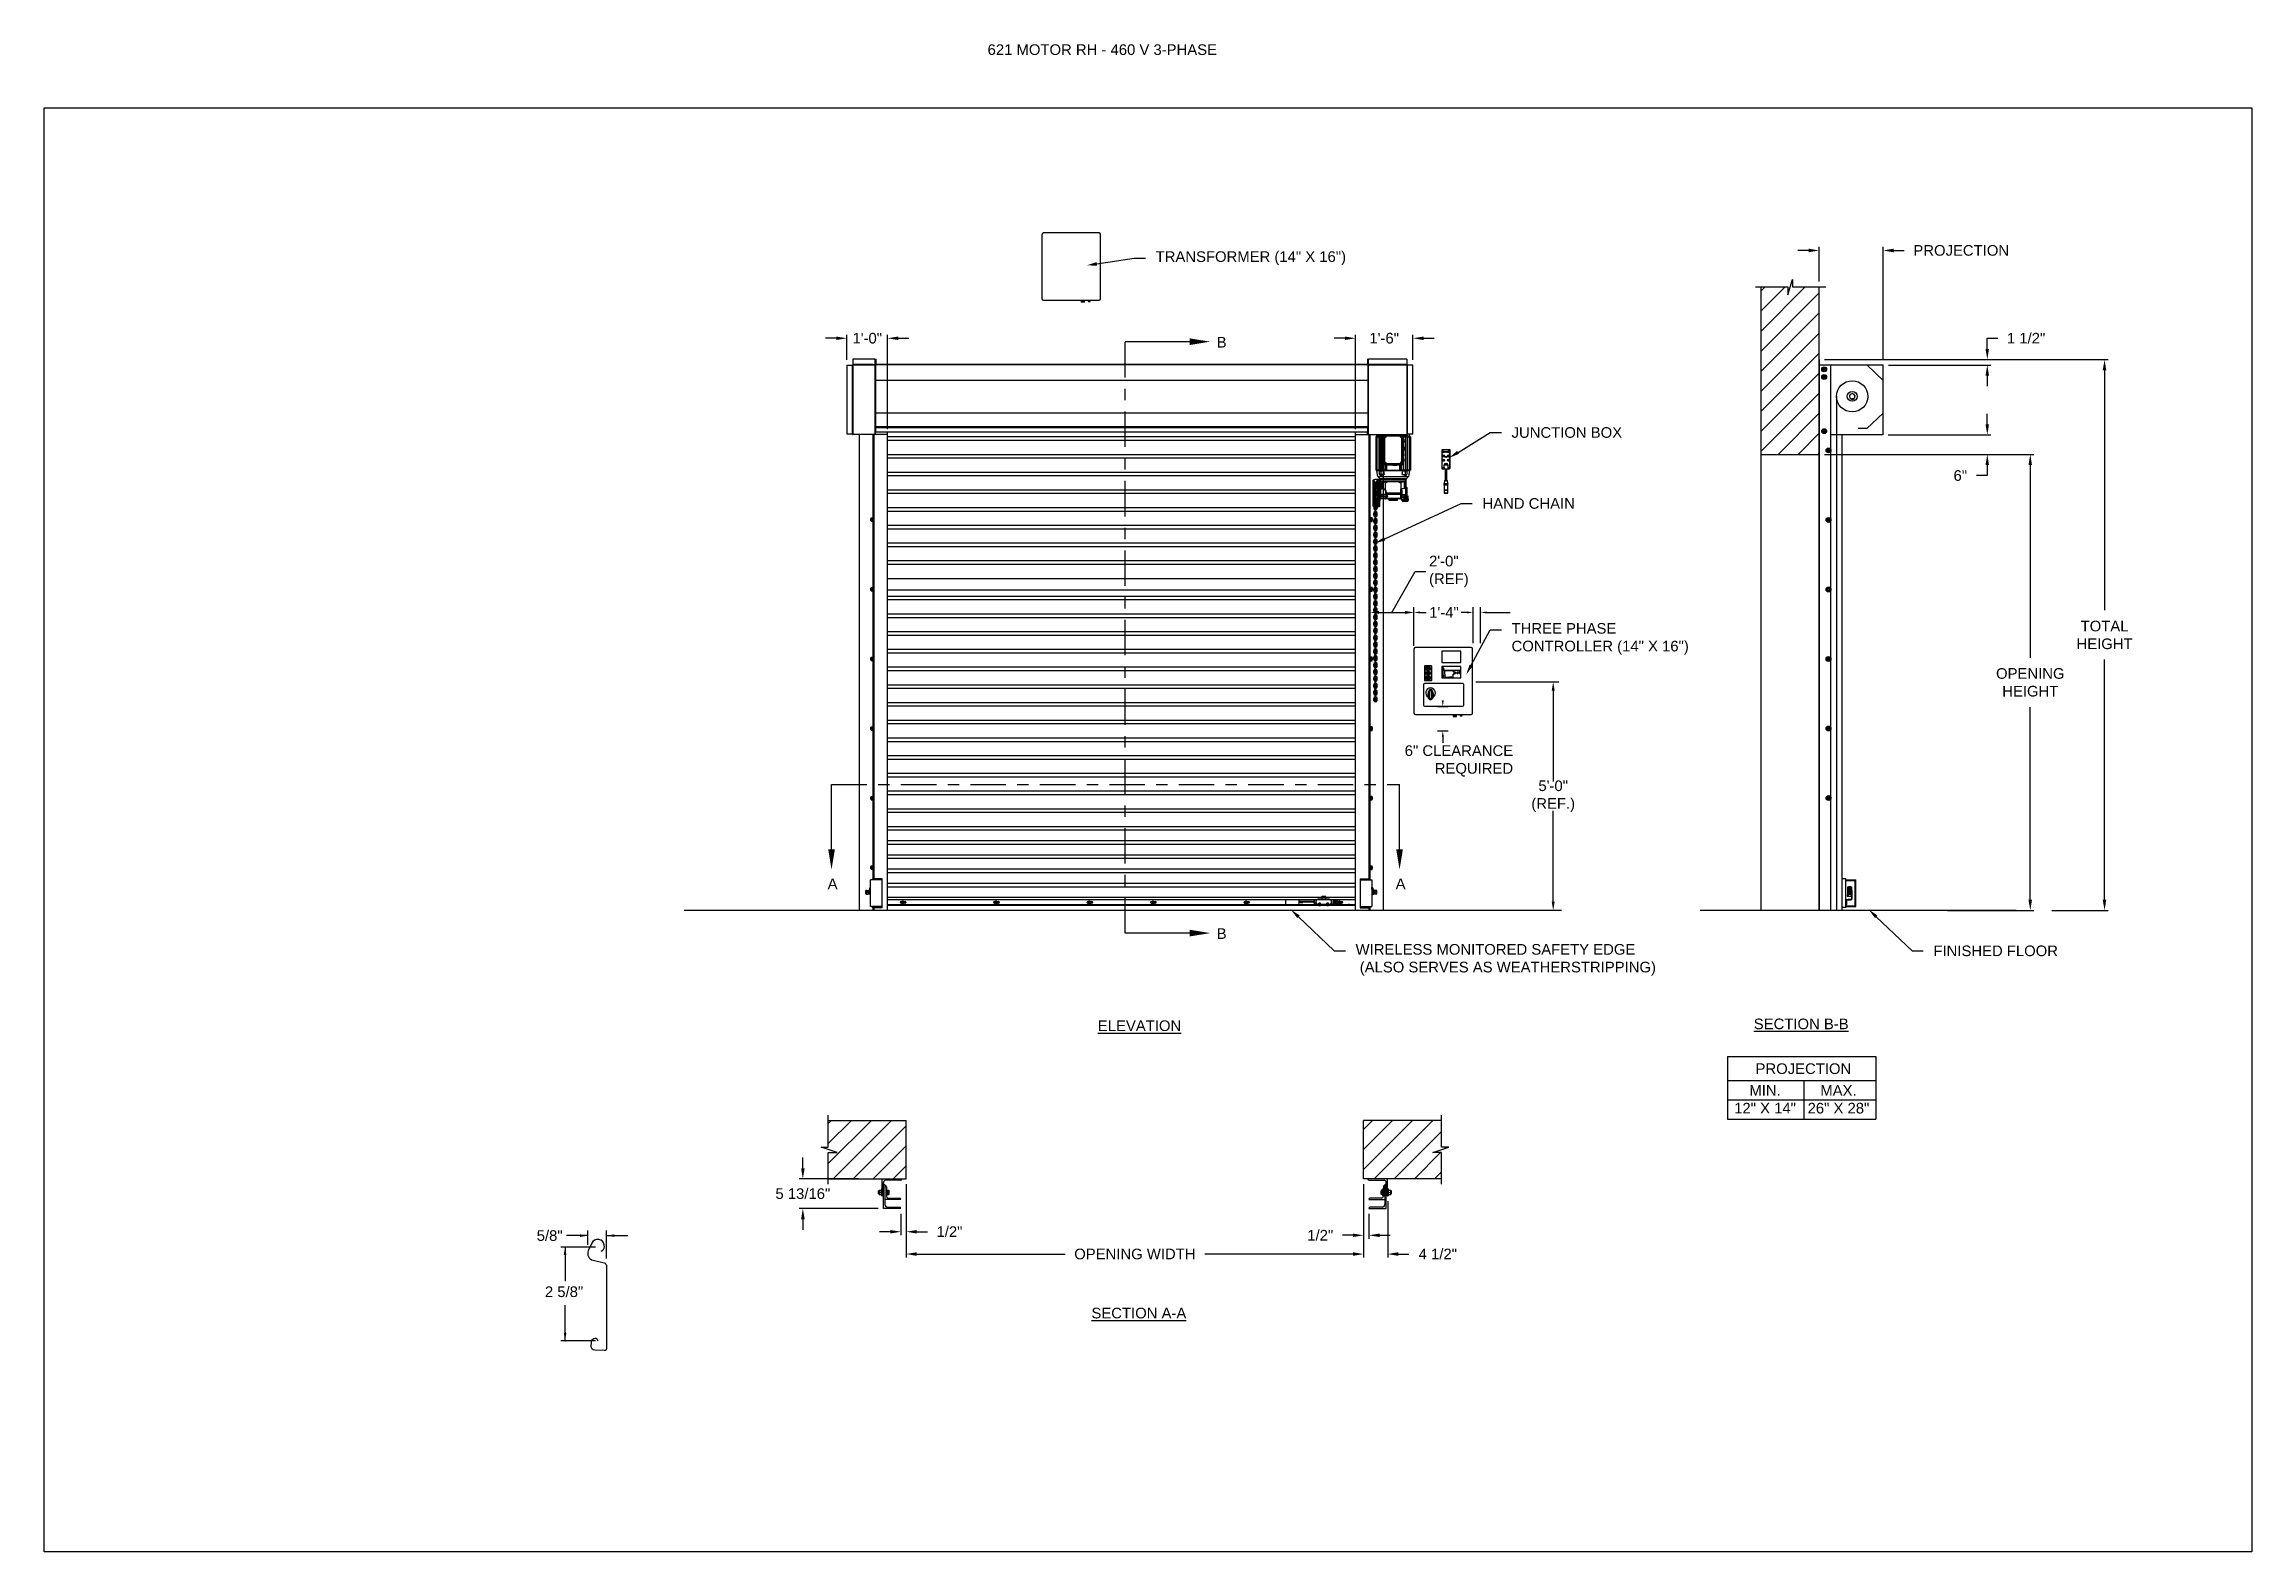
# Model space of a CAD drawing. Header units: inches. Extents: x 170 to 312, y 215 to 248.
# Drawn here: x 268.24 to 287.71, y 234.45 to 247.74 of the extents above; entities that cross this region are included whole.
import ezdxf
from ezdxf import colors
from ezdxf.entities.mleader import LeaderData, LeaderLine
from ezdxf.math import Vec2, Vec3

# ---------------------------------------------------------------- set-up
doc = ezdxf.new("R2010")
doc.units = ezdxf.units.IN
doc.header["$LTSCALE"] = 0.25
doc.header["$MEASUREMENT"] = 0
doc.linetypes.add('CENTER', pattern=[2, 1.25, -0.25, 0.25, -0.25])
for name, color, linetype in [('ANNOTATIONS', 1, 'Continuous'), ('DETAILS', 4, 'Continuous'), ('MOTOR RH', 7, 'Continuous'), ('SECTION CUTS', 6, 'CENTER'), ('STANDARD MOTOR LH', 7, 'Continuous')]:
    doc.layers.add(name, color=color, linetype=linetype)
doc.styles.add('ARIAL', font='arial.ttf', dxfattribs={"height": 0.09375})
doc.styles.add('ROMANS', font='Romans', dxfattribs={"height": 0.09375})
doc.styles.get("Standard").update_dxf_attribs({"font": 'romans.shx'})
doc.dimstyles.get("Standard").update_dxf_attribs({"dimscale": 60, "dimtxt": 0.0833, "dimasz": 0.0833, "dimexe": 0.0833, "dimexo": 0.04, "dimgap": 0.09, "dimtad": 0, "dimtih": 1, "dimtoh": 1, "dimdec": 4, "dimzin": 1, "dimdsep": 46, "dimlunit": 4, "dimtxsty": 'Standard', "dimcen": 0.09, "dimclrt": 150, "dimadec": 4, "dimazin": 2, "dimtfac": 1, "dimtdec": 0, "dimtofl": 0, "dimtmove": 0, "dimatfit": 3, "dimfxl": 1, "dimtolj": 1, "dimtzin": 0, "dimlwd": -1, "dimlwe": -1, "dimarcsym": 1})
doc.dimstyles.new('STANDARD$0', dxfattribs={"dimtxt": 0.09375, "dimasz": 0.09375, "dimexe": 0.03125, "dimexo": 0.046875, "dimgap": 0.09, "dimtad": 0, "dimtih": 1, "dimtoh": 1, "dimdec": 4, "dimzin": 0, "dimdsep": 46, "dimtxsty": 'ARIAL', "dimcen": 0.09, "dimadec": 0, "dimazin": 0, "dimtfac": 1, "dimtdec": 4, "dimtofl": 0, "dimtmove": 0, "dimatfit": 1, "dimfxl": 1, "dimtolj": 1, "dimtzin": 0, "dimarcsym": 0})
pattern_1 = [(45, (96.66995, -13.09525), (-0.08838835, 0.08838835), [])]

msp = doc.modelspace()

# ---------------------------------------------------------------- texts
at = {"layer": 'ANNOTATIONS', "style": 'ARIAL'}
msp.add_text('2 5/8"', height=0.09375, dxfattribs=at).set_placement((272.65822, 236.69369))
at = {"layer": 'ANNOTATIONS', "insert": (276.56248, 247.74099), "char_height": 0.09375, "width": 4.6220629, "attachment_point": 1, "line_spacing_factor": 0.86134, "style": 'ARIAL'}
msp.add_mtext('621 MOTOR RH - 460 V 3-PHASE', dxfattribs=at)
at = {"layer": 'ANNOTATIONS', "char_height": 0.09375, "style": 'ARIAL'}
for s, insert, attachment_point in [('2\'-0"\\P(REF)', (280.45564, 243.09185), 4), ('1\'-4"', (280.45686, 242.73092), 4), ('6" CLEARANCE\\PREQUIRED', (281.19722, 241.42127), 6), ('5\'-0"\\P(REF.)', (281.55042, 241.11038), 5), ('\\A1;5/8"', (272.70021, 237.2352), 5)]:
    msp.add_mtext(s, dxfattribs=dict(at, insert=insert, attachment_point=attachment_point))
at = {"layer": 'ANNOTATIONS', "char_height": 0.09375, "attachment_point": 2, "style": 'ARIAL'}
for s, insert, width in [('{\\LELEVATION}', (277.9023, 239.13353), 3.0834986), ('{\\LSECTION B-B}', (283.73779, 239.1495), 1.3823677), ('{\\LSECTION A-A}', (277.89639, 236.59935), 1.3823677)]:
    msp.add_mtext(s, dxfattribs=dict(at, insert=insert, width=width))
for s, width, insert in [('PROJECTION ', 1.7594917, (283.757, 238.75474)), ('MIN.\\P12" X 14" ', 0.6711642, (283.41888, 238.56275)), ('MAX.\\P26" X 28"', 0.6567117, (284.06631, 238.56275))]:
    msp.add_mtext_dynamic_manual_height_columns(s, width=width, gutter_width=1.36268, heights=[0], dxfattribs=dict(at, insert=insert))
at = {"layer": 'SECTION CUTS', "style": 'ARIAL'}
for s, p in [('B', (278.58295, 245.06692)), ('A', (275.15165, 240.29047)), ('A', (280.16118, 240.29047)), ('B', (278.58295, 239.85164))]:
    msp.add_text(s, height=0.09375, dxfattribs=at).set_placement(p)

# ---------------------------------------------------------------- blocks, each defined once
blk = doc.blocks.new('*D72')
at = {"layer": 'ANNOTATIONS', "color": 0, "lineweight": -2, "transparency": 16777216}
for p, q in [((274.933, 237.829), (274.933, 237.923)), ((275.423, 237.736), (274.902, 237.736)), ((275.598, 237.474), (274.902, 237.474)), ((274.933, 237.38), (274.933, 237.287))]:
    blk.add_line(p, q, dxfattribs=at)
at = {"layer": 'ANNOTATIONS', "color": 0, "transparency": 16777216}
for points in [[(274.918, 237.829), (274.949, 237.829), (274.933, 237.736)], [(274.918, 237.38), (274.949, 237.38), (274.933, 237.474)]]:
    blk.add_solid(points, dxfattribs=at)
at = {"layer": 'defpoints', "color": 0, "transparency": 16777216}
for p in [(275.47, 237.736), (274.933, 237.474), (275.645, 237.474)]:
    blk.add_point(p, dxfattribs=at)
at = {"layer": 'ANNOTATIONS', "color": 0, "transparency": 16777216, "insert": (274.933, 237.605), "char_height": 0.09375, "attachment_point": 5, "style": 'ARIAL'}
blk.add_mtext('\\A1;5 13/16"', dxfattribs=at)
blk = doc.blocks.new('*D73')
at = {"layer": 'ANNOTATIONS', "color": 0, "lineweight": -2, "transparency": 16777216}
for p, q in [((279.878, 237.689), (279.878, 237.207)), ((279.925, 237.427), (279.925, 237.207)), ((279.784, 237.238), (279.691, 237.238)), ((280.019, 237.238), (280.112, 237.238))]:
    blk.add_line(p, q, dxfattribs=at)
at = {"layer": 'ANNOTATIONS', "color": 0, "transparency": 16777216}
for points in [[(279.784, 237.254), (279.784, 237.223), (279.878, 237.238)], [(280.019, 237.254), (280.019, 237.223), (279.925, 237.238)]]:
    blk.add_solid(points, dxfattribs=at)
at = {"layer": 'defpoints', "color": 0, "transparency": 16777216}
for p in [(279.878, 237.736), (279.925, 237.474), (279.925, 237.238)]:
    blk.add_point(p, dxfattribs=at)
at = {"layer": 'ANNOTATIONS', "color": 0, "transparency": 16777216, "insert": (279.496, 237.238), "char_height": 0.0938, "attachment_point": 5, "style": 'ARIAL'}
blk.add_mtext('\\A1;1/2"', dxfattribs=at)
blk = doc.blocks.new('*D74')
at = {"layer": 'ANNOTATIONS', "color": 0, "lineweight": -2, "transparency": 16777216}
for p, q in [((275.845, 237.689), (275.845, 237.238)), ((275.798, 237.427), (275.798, 237.238)), ((275.704, 237.27), (275.61, 237.27)), ((275.938, 237.27), (276.032, 237.27))]:
    blk.add_line(p, q, dxfattribs=at)
at = {"layer": 'ANNOTATIONS', "color": 0, "transparency": 16777216}
for points in [[(275.704, 237.285), (275.704, 237.254), (275.798, 237.27)], [(275.938, 237.285), (275.938, 237.254), (275.845, 237.27)]]:
    blk.add_solid(points, dxfattribs=at)
at = {"layer": 'defpoints', "color": 0, "transparency": 16777216}
for p in [(275.845, 237.736), (275.798, 237.474), (275.798, 237.27)]:
    blk.add_point(p, dxfattribs=at)
at = {"layer": 'ANNOTATIONS', "color": 0, "transparency": 16777216, "insert": (276.226, 237.27), "char_height": 0.0938, "attachment_point": 5, "style": 'ARIAL'}
blk.add_mtext('\\A1;1/2"', dxfattribs=at)
blk = doc.blocks.new('*D75')
at = {"layer": 'ANNOTATIONS', "color": 0, "lineweight": -2, "transparency": 16777216}
for p, q in [((279.713, 245.149), (279.62, 245.149)), ((279.807, 244.347), (279.807, 245.18)), ((280.313, 244.959), (280.313, 245.18)), ((280.407, 245.149), (280.501, 245.149))]:
    blk.add_line(p, q, dxfattribs=at)
at = {"layer": 'ANNOTATIONS', "color": 0, "transparency": 16777216}
for points in [[(279.713, 245.164), (279.713, 245.133), (279.807, 245.149)], [(280.407, 245.164), (280.407, 245.133), (280.313, 245.149)]]:
    blk.add_solid(points, dxfattribs=at)
at = {"layer": 'defpoints', "color": 0, "transparency": 16777216}
for p in [(280.313, 245.149), (280.313, 244.912), (279.807, 244.3)]:
    blk.add_point(p, dxfattribs=at)
at = {"layer": 'ANNOTATIONS', "color": 0, "transparency": 16777216, "insert": (280.06, 245.149), "char_height": 0.0938, "attachment_point": 5, "style": 'ARIAL'}
blk.add_mtext('\\A1;1\'-6"', dxfattribs=at)
blk = doc.blocks.new('*D76')
at = {"layer": 'ANNOTATIONS', "color": 0, "lineweight": -2, "transparency": 16777216}
for p, q in [((275.227, 245.149), (275.133, 245.149)), ((275.321, 244.959), (275.321, 245.18)), ((275.681, 244.347), (275.681, 245.18)), ((275.774, 245.149), (275.868, 245.149))]:
    blk.add_line(p, q, dxfattribs=at)
at = {"layer": 'ANNOTATIONS', "color": 0, "transparency": 16777216}
for points in [[(275.227, 245.164), (275.227, 245.133), (275.321, 245.149)], [(275.774, 245.164), (275.774, 245.133), (275.681, 245.149)]]:
    blk.add_solid(points, dxfattribs=at)
at = {"layer": 'defpoints', "color": 0, "transparency": 16777216}
for p in [(275.681, 245.149), (275.321, 244.913), (275.681, 244.3)]:
    blk.add_point(p, dxfattribs=at)
at = {"layer": 'ANNOTATIONS', "color": 0, "transparency": 16777216, "insert": (275.501, 245.149), "char_height": 0.0938, "attachment_point": 5, "style": 'ARIAL'}
blk.add_mtext('\\A1;1\'-0"', dxfattribs=at)
blk = doc.blocks.new('*D77')
at = {"layer": 'ANNOTATIONS', "color": 0, "lineweight": -2, "transparency": 16777216}
for p, q in [((279.878, 237.689), (279.878, 237.042)), ((280.091, 237.539), (280.091, 237.042)), ((279.784, 237.073), (279.691, 237.073)), ((280.184, 237.073), (280.278, 237.073))]:
    blk.add_line(p, q, dxfattribs=at)
at = {"layer": 'ANNOTATIONS', "color": 0, "transparency": 16777216}
for points in [[(279.784, 237.089), (279.784, 237.057), (279.878, 237.073)], [(280.184, 237.089), (280.184, 237.057), (280.091, 237.073)]]:
    blk.add_solid(points, dxfattribs=at)
at = {"layer": 'defpoints', "color": 0, "transparency": 16777216}
for p in [(279.878, 237.736), (280.091, 237.586), (280.091, 237.073)]:
    blk.add_point(p, dxfattribs=at)
at = {"layer": 'ANNOTATIONS', "color": 0, "transparency": 16777216, "insert": (280.533, 237.073), "char_height": 0.0938, "attachment_point": 5, "style": 'ARIAL'}
blk.add_mtext('\\A1;4 1/2"', dxfattribs=at)
blk = doc.blocks.new('*D66')
at = {"layer": 'ANNOTATIONS', "color": 0, "lineweight": -2, "transparency": 16777216}
for p, q in [((275.845, 237.689), (275.845, 237.042)), ((279.878, 237.689), (279.878, 237.042)), ((275.938, 237.073), (277.245, 237.073)), ((279.784, 237.073), (278.478, 237.073))]:
    blk.add_line(p, q, dxfattribs=at)
at = {"layer": 'ANNOTATIONS', "color": 0, "transparency": 16777216}
for points in [[(275.938, 237.089), (275.938, 237.057), (275.845, 237.073)], [(279.784, 237.089), (279.784, 237.057), (279.878, 237.073)]]:
    blk.add_solid(points, dxfattribs=at)
at = {"layer": 'defpoints', "color": 0, "transparency": 16777216}
for p in [(275.845, 237.736), (279.878, 237.736), (279.878, 237.073)]:
    blk.add_point(p, dxfattribs=at)
at = {"layer": 'ANNOTATIONS', "color": 0, "transparency": 16777216, "insert": (277.861, 237.073), "char_height": 0.09375, "attachment_point": 5, "style": 'ARIAL'}
blk.add_mtext('\\A1;OPENING WIDTH', dxfattribs=at)
blk = doc.blocks.new('*D67')
at = {"layer": 'ANNOTATIONS', "color": 0, "lineweight": -2, "transparency": 16777216}
for p, q in [((283.802, 245.923), (283.708, 245.923)), ((283.896, 245.649), (283.896, 245.954)), ((284.46, 244.96), (284.46, 245.954)), ((284.554, 245.923), (284.647, 245.923))]:
    blk.add_line(p, q, dxfattribs=at)
at = {"layer": 'ANNOTATIONS', "color": 0, "transparency": 16777216}
for points in [[(283.802, 245.939), (283.802, 245.907), (283.896, 245.923)], [(284.554, 245.939), (284.554, 245.907), (284.46, 245.923)]]:
    blk.add_solid(points, dxfattribs=at)
at = {"layer": 'defpoints', "color": 0, "transparency": 16777216}
for p in [(284.46, 245.923), (283.896, 245.602), (284.46, 244.913)]:
    blk.add_point(p, dxfattribs=at)
at = {"layer": 'ANNOTATIONS', "color": 0, "transparency": 16777216, "insert": (285.149, 245.923), "char_height": 0.09375, "attachment_point": 5, "style": 'ARIAL'}
blk.add_mtext('\\A1;PROJECTION ', dxfattribs=at)
blk = doc.blocks.new('*D68')
at = {"layer": 'ANNOTATIONS', "color": 0, "lineweight": -2, "transparency": 16777216}
for p, q in [((283.943, 244.125), (285.789, 244.125)), ((285.758, 244.031), (285.758, 242.332)), ((285.758, 240.197), (285.758, 241.897)), ((285.027, 240.103), (285.789, 240.103))]:
    blk.add_line(p, q, dxfattribs=at)
at = {"layer": 'ANNOTATIONS', "color": 0, "transparency": 16777216}
for points in [[(285.742, 244.031), (285.773, 244.031), (285.758, 244.125)], [(285.742, 240.197), (285.773, 240.197), (285.758, 240.103)]]:
    blk.add_solid(points, dxfattribs=at)
at = {"layer": 'defpoints', "color": 0, "transparency": 16777216}
for p in [(283.896, 244.125), (284.98, 240.103), (285.758, 240.103)]:
    blk.add_point(p, dxfattribs=at)
at = {"layer": 'ANNOTATIONS', "color": 0, "transparency": 16777216, "insert": (285.758, 242.114), "char_height": 0.09375, "attachment_point": 5, "style": 'ARIAL'}
blk.add_mtext('\\A1;OPENING\\PHEIGHT', dxfattribs=at)
blk = doc.blocks.new('*D69')
at = {"layer": 'ANNOTATIONS', "color": 0, "lineweight": -2, "transparency": 16777216}
for p, q in [((283.943, 244.961), (286.444, 244.961)), ((286.413, 244.867), (286.413, 242.75)), ((286.413, 240.197), (286.413, 242.315)), ((285.947, 240.103), (286.444, 240.103))]:
    blk.add_line(p, q, dxfattribs=at)
at = {"layer": 'ANNOTATIONS', "color": 0, "transparency": 16777216}
for points in [[(286.397, 244.867), (286.428, 244.867), (286.413, 244.961)], [(286.397, 240.197), (286.428, 240.197), (286.413, 240.103)]]:
    blk.add_solid(points, dxfattribs=at)
at = {"layer": 'defpoints', "color": 0, "transparency": 16777216}
for p in [(283.896, 244.961), (285.901, 240.103), (286.413, 240.103)]:
    blk.add_point(p, dxfattribs=at)
at = {"layer": 'ANNOTATIONS', "color": 0, "transparency": 16777216, "insert": (286.413, 242.532), "char_height": 0.0938, "attachment_point": 5, "style": 'ARIAL'}
blk.add_mtext('\\A1;TOTAL\\PHEIGHT', dxfattribs=at)
blk = doc.blocks.new('*D70')
at = {"layer": 'ANNOTATIONS', "color": 0, "lineweight": -2, "transparency": 16777216}
for p, q in [((285.379, 244.39), (285.379, 244.483)), ((284.505, 244.296), (285.41, 244.296)), ((284.505, 244.125), (285.41, 244.125)), ((285.379, 244.031), (285.379, 243.938)), ((285.379, 243.938), (285.285, 243.938))]:
    blk.add_line(p, q, dxfattribs=at)
at = {"layer": 'ANNOTATIONS', "color": 0, "transparency": 16777216}
for points in [[(285.363, 244.39), (285.394, 244.39), (285.379, 244.296)], [(285.363, 244.031), (285.394, 244.031), (285.379, 244.125)]]:
    blk.add_solid(points, dxfattribs=at)
at = {"layer": 'defpoints', "color": 0, "transparency": 16777216}
for p in [(284.458, 244.296), (284.458, 244.125), (285.379, 244.125)]:
    blk.add_point(p, dxfattribs=at)
at = {"layer": 'ANNOTATIONS', "color": 0, "transparency": 16777216, "insert": (285.141, 243.938), "char_height": 0.0938, "attachment_point": 5, "style": 'ARIAL'}
blk.add_mtext('\\A1;6"', dxfattribs=at)
blk = doc.blocks.new('*D71')
at = {"layer": 'ANNOTATIONS', "color": 0, "lineweight": -2, "transparency": 16777216}
for p, q in [((285.379, 245.055), (285.379, 245.149)), ((285.379, 245.149), (285.472, 245.149)), ((284.507, 244.961), (285.41, 244.961)), ((284.507, 244.913), (285.41, 244.913)), ((285.379, 244.82), (285.379, 244.726))]:
    blk.add_line(p, q, dxfattribs=at)
at = {"layer": 'ANNOTATIONS', "color": 0, "transparency": 16777216}
for points in [[(285.363, 245.055), (285.394, 245.055), (285.379, 244.961)], [(285.363, 244.82), (285.394, 244.82), (285.379, 244.913)]]:
    blk.add_solid(points, dxfattribs=at)
at = {"layer": 'defpoints', "color": 0, "transparency": 16777216}
for p in [(284.46, 244.961), (285.379, 244.961), (284.46, 244.913)]:
    blk.add_point(p, dxfattribs=at)
at = {"layer": 'ANNOTATIONS', "color": 0, "transparency": 16777216, "insert": (285.721, 245.149), "char_height": 0.0938, "attachment_point": 5, "style": 'ARIAL'}
blk.add_mtext('\\A1;1 1/2"', dxfattribs=at)

# ---------------------------------------------------------------- dimensions: what is measured, and where the dimension line sits
at = {"layer": 'ANNOTATIONS'}
dim = msp.add_linear_dim(base=(284.45987, 245.92298), p1=(283.89599, 245.60178), p2=(284.45987, 244.91339), text='PROJECTION ', dimstyle='STANDARD$0', dxfattribs=at)
dim.commit()
dim.dimension.update_dxf_attribs({"geometry": '*D67', "text_midpoint": (285.14898, 245.92298)})
for base, p1, p2, text, picture, middle in [((275.68071, 245.14882), (275.32051, 244.91253), (275.68071, 244.3), '1\'-0"', '*D76', (275.50061, 245.14882)), ((280.31315, 245.14882), (279.80721, 244.3), (280.31315, 244.91215), '1\'-6"', '*D75', (280.06018, 245.14882)), ((279.92495, 237.23838), (279.87807, 237.73574), (279.92495, 237.47405), '1/2"', '*D73', (279.4965, 237.23838)), ((280.09057, 237.07293), (279.87807, 237.73574), (280.09057, 237.58574), '4 1/2"', '*D77', (280.53306, 237.07293))]:
    dim = msp.add_linear_dim(base=base, p1=p1, p2=p2, text=text, dimstyle='STANDARD$0', dxfattribs=at)
    dim.commit()
    dim.dimension.update_dxf_attribs({"geometry": picture, "text_midpoint": middle, "dimtype": 160})
for base, p1, p2, text, picture, middle in [((285.37854, 244.96103), (284.45987, 244.91339), (284.45987, 244.96103), '1 1/2"', '*D71', (285.72098, 245.14853)), ((286.41256, 240.10342), (283.89599, 244.96103), (285.90052, 240.10342), 'TOTAL\\PHEIGHT', '*D69', (286.41256, 242.53223)), ((285.37854, 244.12505), (284.45774, 244.29598), (284.45774, 244.12505), '6"', '*D70', (285.14066, 243.93755)), ((285.75758, 240.10342), (283.89599, 244.12505), (284.98018, 240.10342), 'OPENING\\PHEIGHT', '*D68', (285.75758, 242.11424))]:
    dim = msp.add_linear_dim(base=base, p1=p1, p2=p2, angle=90, text=text, dimstyle='STANDARD$0', dxfattribs=at)
    dim.commit()
    dim.dimension.update_dxf_attribs({"geometry": picture, "text_midpoint": middle})
for base, p1, p2, angle, text, picture, middle in [((274.93339, 237.47405), (275.46974, 237.73573), (275.64474, 237.47405), 90, '5 13/16"', '*D72', (274.93339, 237.60489)), ((275.79787, 237.26963), (275.84474, 237.73574), (275.79787, 237.47405), 180, '1/2"', '*D74', (276.22632, 237.26963))]:
    dim = msp.add_linear_dim(base=base, p1=p1, p2=p2, angle=angle, text=text, dimstyle='STANDARD$0', dxfattribs=at)
    dim.commit()
    dim.dimension.update_dxf_attribs({"geometry": picture, "text_midpoint": middle, "dimtype": 160})
dim = msp.add_aligned_dim(p1=(275.84474, 237.73574), p2=(279.87807, 237.73574), distance=-0.6628, text='OPENING WIDTH', dimstyle='STANDARD$0', dxfattribs=at)
dim.commit()
dim.dimension.update_dxf_attribs({"geometry": '*D66', "text_midpoint": (277.86141, 237.07293)})

# ---------------------------------------------------------------- hatches: boundary and pattern name
at = {"layer": 'MOTOR RH'}
h = msp.add_hatch(dxfattribs=at)
h.set_pattern_fill('ANSI31', color=256, style=0)
h.set_pattern_definition(pattern_1)
h.paths.add_polyline_path([(283.38036, 244.12505), (283.89599, 244.12505), (283.89599, 245.60178), (283.65949, 245.60178), (283.65949, 245.66644), (283.62108, 245.53308), (283.62108, 245.60178), (283.38036, 245.60178)])
h = msp.add_hatch(dxfattribs=at)
h.set_pattern_fill('ANSI31', color=256, style=0)
h.set_pattern_definition(pattern_1)
h.paths.add_polyline_path([(275.84474, 238.25136), (275.15724, 238.25136), (275.15724, 238.01416), (275.09314, 238.01416), (275.23521, 237.96726), (275.15724, 237.96726), (275.15724, 237.73574), (275.84474, 237.73574), (275.84474, 237.89824)])
h = msp.add_hatch(dxfattribs=at)
h.set_pattern_fill('ANSI31', color=256, style=0)
h.set_pattern_definition(pattern_1)
h.paths.add_polyline_path([(280.62968, 238.01416), (280.56557, 238.01416), (280.56557, 238.25136), (279.87807, 238.25136), (279.87807, 237.73574), (279.89625, 237.73574), (280.56557, 237.73574), (280.56557, 237.96726), (280.48761, 237.96726)])
at = {"layer": 'STANDARD MOTOR LH'}
h = msp.add_hatch(dxfattribs=at)
h.set_pattern_fill('ANSI31', color=256, style=0)
edge = h.paths.add_edge_path(flags=0)
edge.add_arc((283.70149, 244.05342), 0.000313, 90, 180, ccw=False)
edge.add_line((283.70149, 244.05374), (283.70962, 244.05374))
edge.add_arc((283.70962, 244.05342), 0.000313, 0, 90, ccw=False)
edge.add_line((283.70993, 244.05342), (283.70993, 244.05217))
edge.add_arc((283.71024, 244.05217), 0.000313, 180, 270)
edge.add_line((283.71024, 244.05186), (283.71243, 244.05186))
edge.add_arc((283.71243, 244.05217), 0.000313, 270, 360)
edge.add_line((283.71274, 244.05217), (283.71274, 244.05624))
edge.add_arc((283.71243, 244.05624), 0.000313, 0, 90)
edge.add_line((283.71243, 244.05655), (283.69868, 244.05655))
edge.add_arc((283.69868, 244.05624), 0.000313, 90, 180)
edge.add_line((283.69837, 244.05624), (283.69837, 244.0453))
edge.add_arc((283.69805, 244.0453), 0.000313, 270, 360, ccw=False)
edge.add_line((283.69805, 244.04499), (283.65993, 244.04499))
edge.add_arc((283.65993, 244.04467), 0.000313, 90, 180)
edge.add_line((283.65962, 244.04467), (283.65962, 244.04249))
edge.add_arc((283.65993, 244.04249), 0.000313, 180, 270)
edge.add_line((283.65993, 244.04217), (283.71243, 244.04217))
edge.add_arc((283.71243, 244.04249), 0.000313, 270, 360)
edge.add_line((283.71274, 244.04249), (283.71274, 244.04655))
edge.add_arc((283.71243, 244.04655), 0.000313, 0, 90)
edge.add_line((283.71243, 244.04686), (283.71024, 244.04686))
edge.add_arc((283.71024, 244.04655), 0.000313, 90, 180)
edge.add_line((283.70993, 244.04655), (283.70993, 244.0453))
edge.add_arc((283.70962, 244.0453), 0.000313, 270, 360, ccw=False)
edge.add_line((283.70962, 244.04499), (283.70149, 244.04499))
edge.add_arc((283.70149, 244.0453), 0.000313, 180, 270, ccw=False)
edge.add_line((283.70118, 244.0453), (283.70118, 244.05342))
h = msp.add_hatch(dxfattribs=at)
h.set_pattern_fill('ANSI31', color=256, style=0)
edge = h.paths.add_edge_path(flags=0)
edge.add_line((283.77721, 244.04899), (283.70118, 244.04915))
edge.add_line((283.70118, 244.04915), (283.70118, 244.04953))
edge.add_line((283.70118, 244.04953), (283.77721, 244.04937))
edge.add_line((283.77721, 244.04937), (283.77721, 244.04937))
edge.add_line((283.77721, 244.04937), (283.70118, 244.04954))
edge.add_line((283.70118, 244.04954), (283.70118, 244.04973))
edge.add_line((283.70118, 244.04973), (283.77721, 244.0497))
edge.add_line((283.77721, 244.0497), (283.77721, 244.04971))
edge.add_line((283.77721, 244.04971), (283.70118, 244.04974))
edge.add_line((283.70118, 244.04974), (283.70118, 244.04996))
edge.add_line((283.70118, 244.04996), (283.77721, 244.0501))
edge.add_line((283.77721, 244.0501), (283.77721, 244.05011))
edge.add_line((283.77721, 244.05011), (283.70118, 244.04997))
edge.add_line((283.70118, 244.04997), (283.70118, 244.05023))
edge.add_line((283.70118, 244.05023), (283.77721, 244.05058))
edge.add_line((283.77721, 244.05058), (283.77721, 244.05058))
edge.add_line((283.77721, 244.05058), (283.70118, 244.05023))
edge.add_line((283.70118, 244.05023), (283.70119, 244.05367))
edge.add_line((283.70119, 244.05367), (283.71471, 244.05202))
edge.add_line((283.71471, 244.05202), (283.71494, 244.05388))
edge.add_line((283.71494, 244.05388), (283.70002, 244.0557))
edge.add_arc((283.69994, 244.05508), 0.000625, 83.033785, 179.876559)
edge.add_line((283.69932, 244.05508), (283.69929, 244.04399))
edge.add_arc((283.69992, 244.04399), 0.000625, 179.876559, 276.719332)
edge.add_line((283.69999, 244.04337), (283.71492, 244.04513))
edge.add_line((283.71492, 244.04513), (283.7147, 244.04699))
edge.add_line((283.7147, 244.04699), (283.70117, 244.0454))
edge.add_line((283.70117, 244.0454), (283.70118, 244.04849))
edge.add_line((283.70118, 244.04849), (283.7772, 244.04814))
edge.add_line((283.7772, 244.04814), (283.7772, 244.04815))
edge.add_line((283.7772, 244.04815), (283.70118, 244.0485))
edge.add_line((283.70118, 244.0485), (283.70118, 244.04869))
edge.add_line((283.70118, 244.04869), (283.77721, 244.04853))
edge.add_line((283.77721, 244.04853), (283.77721, 244.04853))
edge.add_line((283.77721, 244.04853), (283.70118, 244.0487))
edge.add_line((283.70118, 244.0487), (283.70118, 244.04915))
edge.add_line((283.70118, 244.04915), (283.77721, 244.04898))
edge.add_line((283.77721, 244.04898), (283.77721, 244.04899))

# ---------------------------------------------------------------- linework, layer by layer
at = {"layer": 'ANNOTATIONS'}
for p, q in [((280.01276, 242.73092), (280.2448, 242.73092)), ((280.32247, 242.43625), (280.32247, 242.77806)), ((280.37561, 242.73092), (280.42875, 242.73092)), ((280.79051, 242.73092), (280.73737, 242.73092)), ((280.84395, 242.46136), (280.84395, 242.77806)), ((280.90963, 242.46136), (280.90963, 242.77806)), ((280.96277, 242.73092), (281.17197, 242.73092)), ((280.86733, 242.11772), (281.60152, 242.11772)), ((281.55042, 242.04006), (281.55042, 241.23964)), ((280.52959, 241.90233), (280.62385, 241.90233)), ((280.52959, 241.68703), (280.62385, 241.68703)), ((280.57672, 241.63389), (280.57672, 241.58075)), ((281.55042, 240.18109), (281.55042, 240.98112)), ((283.08831, 238.81417), (283.08831, 238.2628)), ((283.08831, 238.81417), (284.39608, 238.81417)), ((284.39608, 238.81417), (284.39608, 238.2628)), ((283.08831, 238.6027), (284.39608, 238.6027)), ((283.76116, 238.6027), (283.76116, 238.2628)), ((283.08831, 238.43275), (284.39608, 238.43275)), ((283.08831, 238.2628), (284.39608, 238.2628)), ((273.03706, 237.2352), (272.84956, 237.2352)), ((273.03706, 237.15345), (273.03706, 237.28207)), ((273.20158, 237.03509), (273.20158, 237.28207)), ((273.20158, 237.2352), (273.38908, 237.2352)), ((273.10539, 237.13477), (272.79759, 237.13477)), ((272.83606, 237.13477), (272.83606, 236.8332)), ((272.83606, 236.30755), (272.83606, 236.62224)), ((273.10539, 236.30755), (272.79759, 236.30755))]:
    msp.add_line(p, q, dxfattribs=at)
for p in [(273.16576, 237.10325), (272.83606, 236.38206), (272.83606, 236.30755)]:
    msp.add_point(p, dxfattribs=at)
for points in [[(280.01276, 242.71798), (280.01276, 242.74387), (279.9351, 242.73092)], [(280.2448, 242.71798), (280.2448, 242.74387), (280.32247, 242.73092)], [(280.37561, 242.73978), (280.37561, 242.72207), (280.32247, 242.73092)], [(280.79051, 242.73978), (280.79051, 242.72207), (280.84365, 242.73092)], [(280.96277, 242.73978), (280.96277, 242.72207), (280.90963, 242.73092)], [(281.53748, 242.04006), (281.56336, 242.04006), (281.55042, 242.11772)], [(280.56787, 241.95547), (280.58558, 241.95547), (280.57672, 241.90233)], [(280.56787, 241.63389), (280.58558, 241.63389), (280.57672, 241.68703)], [(281.53748, 240.18109), (281.56336, 240.18109), (281.55042, 240.10342)], [(272.96674, 237.22348), (272.96674, 237.24692), (273.03706, 237.2352)], [(273.2719, 237.24692), (273.2719, 237.22348), (273.20158, 237.2352)], [(272.84778, 237.06445), (272.82434, 237.06445), (272.83606, 237.13477)], [(272.84778, 236.37787), (272.82434, 236.37787), (272.83606, 236.30755)]]:
    msp.add_solid(points, dxfattribs=at)
at = {"layer": 'defpoints'}
msp.add_lwpolyline([(287.7119, 234.44685), (268.24203, 234.44685), (268.24203, 247.18196), (287.7119, 247.18196)], close=True, dxfattribs=at)
at = {"layer": 'DETAILS'}
msp.add_lwpolyline([(273.15539, 237.09806, 0.33746117), (273.18232, 237.13612), (273.182, 237.154, 0.73725505), (273.07185, 237.16886), (273.04104, 237.10244, 0.47976839), (273.08285, 237.01812), (273.18127, 236.99655, -0.21720182), (273.20158, 236.97259), (273.20158, 236.23788, -0.36619075), (273.18184, 236.22246), (273.09718, 236.22518, -0.41028649), (273.06591, 236.25869), (273.06785, 236.29599, -0.37745755), (273.10168, 236.33231, -0.31905635), (273.11356, 236.32683), (273.12463, 236.30755)], format="xyb", dxfattribs=at)
at = {"layer": 'MOTOR RH'}
for p, q in [((277.04161, 246.06503), (277.04161, 245.49744)), ((277.54502, 246.07751), (277.05409, 246.07751)), ((277.5575, 245.49744), (277.5575, 246.06503)), ((283.33398, 245.60178), (283.62108, 245.60178)), ((283.38036, 245.60178), (283.38036, 240.10342)), ((283.62108, 245.53308), (283.65949, 245.66644)), ((283.62108, 245.60178), (283.62108, 245.53308)), ((283.65949, 245.66644), (283.65949, 245.60178)), ((283.65949, 245.60178), (283.95469, 245.60178)), ((283.89599, 240.10342), (283.89599, 245.60178)), ((277.05409, 245.48496), (277.54502, 245.48496)), ((277.38751, 245.47583), (277.38718, 245.47564)), ((277.38718, 245.47564), (277.38751, 245.47545)), ((277.38718, 245.47564), (277.41646, 245.47564)), ((277.38751, 245.475), (277.38718, 245.47481)), ((277.38718, 245.47481), (277.38751, 245.47462)), ((277.38718, 245.47481), (277.41646, 245.47481)), ((277.38751, 245.47417), (277.38718, 245.47398)), ((277.38718, 245.47398), (277.38751, 245.47379)), ((277.38718, 245.47398), (277.41646, 245.47398)), ((277.38751, 245.47334), (277.38718, 245.47315)), ((277.38718, 245.47315), (277.38751, 245.47295)), ((277.38718, 245.47315), (277.41646, 245.47315)), ((277.38751, 245.47251), (277.38718, 245.47232)), ((277.38718, 245.47232), (277.38751, 245.47212)), ((277.38718, 245.47232), (277.41646, 245.47232)), ((277.38751, 245.47168), (277.38718, 245.47148)), ((277.38718, 245.47148), (277.38751, 245.47129)), ((277.38718, 245.47148), (277.41646, 245.47148)), ((277.38751, 245.47084), (277.38718, 245.47065)), ((277.38718, 245.47065), (277.38751, 245.47046)), ((277.38718, 245.47065), (277.41646, 245.47065)), ((277.38751, 245.47001), (277.38718, 245.46982)), ((277.38718, 245.46982), (277.38751, 245.46963)), ((277.38718, 245.46982), (277.41646, 245.46982)), ((277.38751, 245.48496), (277.38751, 245.47583)), ((277.41612, 245.47583), (277.38751, 245.47583)), ((277.38751, 245.47545), (277.38751, 245.475)), ((277.38751, 245.47545), (277.41612, 245.47545)), ((277.41612, 245.475), (277.38751, 245.475)), ((277.38751, 245.47462), (277.38751, 245.47417)), ((277.38751, 245.47462), (277.41612, 245.47462)), ((277.41612, 245.47417), (277.38751, 245.47417)), ((277.38751, 245.47379), (277.38751, 245.47334)), ((277.38751, 245.47379), (277.41612, 245.47379)), ((277.41612, 245.47334), (277.38751, 245.47334)), ((277.38751, 245.47295), (277.38751, 245.47251)), ((277.38751, 245.47295), (277.41612, 245.47295)), ((277.41612, 245.47251), (277.38751, 245.47251)), ((277.38751, 245.47212), (277.38751, 245.47168)), ((277.38751, 245.47212), (277.41612, 245.47212)), ((277.41612, 245.47168), (277.38751, 245.47168)), ((277.38751, 245.47129), (277.38751, 245.47084)), ((277.38751, 245.47129), (277.41612, 245.47129)), ((277.41612, 245.47084), (277.38751, 245.47084)), ((277.38751, 245.47046), (277.38751, 245.47001)), ((277.38751, 245.47046), (277.41612, 245.47046)), ((277.41612, 245.47001), (277.38751, 245.47001)), ((277.38751, 245.46963), (277.38751, 245.46732)), ((277.38751, 245.46963), (277.41612, 245.46963)), ((277.41612, 245.46732), (277.38751, 245.46732)), ((277.41612, 245.47583), (277.41612, 245.48496)), ((277.41646, 245.47564), (277.41612, 245.47583)), ((277.41612, 245.47545), (277.41646, 245.47564)), ((277.41612, 245.475), (277.41612, 245.47545)), ((277.41646, 245.47481), (277.41612, 245.475)), ((277.41612, 245.47462), (277.41646, 245.47481)), ((277.41612, 245.47417), (277.41612, 245.47462)), ((277.41646, 245.47398), (277.41612, 245.47417)), ((277.41612, 245.47379), (277.41646, 245.47398)), ((277.41612, 245.47334), (277.41612, 245.47379)), ((277.41646, 245.47315), (277.41612, 245.47334)), ((277.41612, 245.47295), (277.41646, 245.47315)), ((277.41612, 245.47251), (277.41612, 245.47295)), ((277.41646, 245.47232), (277.41612, 245.47251)), ((277.41612, 245.47212), (277.41646, 245.47232)), ((277.41612, 245.47168), (277.41612, 245.47212)), ((277.41646, 245.47148), (277.41612, 245.47168)), ((277.41612, 245.47129), (277.41646, 245.47148)), ((277.41612, 245.47084), (277.41612, 245.47129)), ((277.41646, 245.47065), (277.41612, 245.47084)), ((277.41612, 245.47046), (277.41646, 245.47065)), ((277.41612, 245.47001), (277.41612, 245.47046)), ((277.41646, 245.46982), (277.41612, 245.47001)), ((277.41612, 245.46963), (277.41646, 245.46982)), ((277.41612, 245.46732), (277.41612, 245.46963)), ((277.45083, 245.47949), (277.4505, 245.4793)), ((277.4505, 245.4793), (277.45083, 245.47911)), ((277.4505, 245.4793), (277.4658, 245.4793)), ((277.45083, 245.47883), (277.4505, 245.47864)), ((277.4505, 245.47864), (277.45083, 245.47844)), ((277.4505, 245.47864), (277.4658, 245.47864)), ((277.45083, 245.47816), (277.4505, 245.47797)), ((277.4505, 245.47797), (277.45083, 245.47778)), ((277.4505, 245.47797), (277.4658, 245.47797)), ((277.45083, 245.4775), (277.4505, 245.47731)), ((277.4505, 245.47731), (277.45083, 245.47711)), ((277.4505, 245.47731), (277.4658, 245.47731)), ((277.45083, 245.47683), (277.4505, 245.47664)), ((277.4505, 245.47664), (277.45083, 245.47645)), ((277.4505, 245.47664), (277.4658, 245.47664)), ((277.45083, 245.47617), (277.4505, 245.47598)), ((277.4505, 245.47598), (277.45083, 245.47578)), ((277.4505, 245.47598), (277.4658, 245.47598)), ((277.45083, 245.4755), (277.4505, 245.47531)), ((277.4505, 245.47531), (277.45083, 245.47512)), ((277.4505, 245.47531), (277.4658, 245.47531)), ((277.45083, 245.47484), (277.4505, 245.47464)), ((277.4505, 245.47464), (277.45083, 245.47445)), ((277.4505, 245.47464), (277.4658, 245.47464)), ((277.45083, 245.48496), (277.45083, 245.47949)), ((277.45083, 245.47949), (277.46547, 245.47949)), ((277.45083, 245.47911), (277.45083, 245.47883)), ((277.45083, 245.47911), (277.46547, 245.47911)), ((277.45083, 245.47883), (277.46547, 245.47883)), ((277.45083, 245.47844), (277.45083, 245.47816)), ((277.45083, 245.47844), (277.46547, 245.47844)), ((277.45083, 245.47816), (277.46547, 245.47816)), ((277.45083, 245.47778), (277.45083, 245.4775)), ((277.45083, 245.47778), (277.46547, 245.47778)), ((277.45083, 245.4775), (277.46547, 245.4775)), ((277.45083, 245.47711), (277.45083, 245.47683)), ((277.45083, 245.47711), (277.46547, 245.47711)), ((277.45083, 245.47683), (277.46547, 245.47683)), ((277.45083, 245.47645), (277.45083, 245.47617)), ((277.45083, 245.47645), (277.46547, 245.47645)), ((277.45083, 245.47617), (277.46547, 245.47617)), ((277.45083, 245.47578), (277.45083, 245.4755)), ((277.45083, 245.47578), (277.46547, 245.47578)), ((277.45083, 245.4755), (277.46547, 245.4755)), ((277.45083, 245.47512), (277.45083, 245.47484)), ((277.45083, 245.47512), (277.46547, 245.47512)), ((277.45083, 245.47484), (277.46547, 245.47484)), ((277.45083, 245.47445), (277.45083, 245.47298)), ((277.45083, 245.47445), (277.46547, 245.47445)), ((277.46547, 245.47298), (277.45083, 245.47298)), ((277.46547, 245.47949), (277.46547, 245.48496)), ((277.4658, 245.4793), (277.46547, 245.47949)), ((277.46547, 245.47911), (277.4658, 245.4793)), ((277.46547, 245.47883), (277.46547, 245.47911)), ((277.4658, 245.47864), (277.46547, 245.47883)), ((277.46547, 245.47844), (277.4658, 245.47864)), ((277.46547, 245.47816), (277.46547, 245.47844)), ((277.4658, 245.47797), (277.46547, 245.47816)), ((277.46547, 245.47778), (277.4658, 245.47797)), ((277.46547, 245.4775), (277.46547, 245.47778)), ((277.4658, 245.47731), (277.46547, 245.4775)), ((277.46547, 245.47711), (277.4658, 245.47731)), ((277.46547, 245.47683), (277.46547, 245.47711)), ((277.4658, 245.47664), (277.46547, 245.47683)), ((277.46547, 245.47645), (277.4658, 245.47664)), ((277.46547, 245.47617), (277.46547, 245.47645)), ((277.4658, 245.47598), (277.46547, 245.47617)), ((277.46547, 245.47578), (277.4658, 245.47598)), ((277.46547, 245.4755), (277.46547, 245.47578)), ((277.4658, 245.47531), (277.46547, 245.4755)), ((277.46547, 245.47512), (277.4658, 245.47531)), ((277.46547, 245.47484), (277.46547, 245.47512)), ((277.4658, 245.47464), (277.46547, 245.47484)), ((277.46547, 245.47445), (277.4658, 245.47464)), ((277.46547, 245.47298), (277.46547, 245.47445)), ((275.3738, 244.96582), (275.3738, 244.30293)), ((275.56776, 244.96582), (275.56776, 244.91812)), ((275.57625, 244.96661), (275.57625, 244.91812)), ((279.9159, 244.91812), (279.9159, 244.96661)), ((279.92016, 244.91812), (279.92016, 244.96582)), ((280.25949, 244.96582), (280.25949, 244.3017)), ((283.89679, 244.96103), (283.89679, 244.91206)), ((283.89892, 244.91419), (283.89892, 244.96103)), ((283.89973, 244.91419), (283.89973, 244.96103)), ((275.32051, 244.91253), (275.3738, 244.91253)), ((275.36846, 244.91253), (275.36846, 244.30293)), ((275.37167, 244.30293), (275.37167, 244.91253)), ((275.55282, 244.91787), (275.3738, 244.91787)), ((275.3738, 244.91466), (275.56776, 244.91466)), ((275.55282, 244.91466), (275.55282, 244.91812)), ((275.55282, 244.91812), (275.57625, 244.91812)), ((275.56135, 244.91466), (275.56135, 244.91812)), ((275.56776, 244.91466), (275.56776, 244.3)), ((275.56776, 244.91386), (275.57625, 244.91386)), ((279.9159, 244.91865), (275.57625, 244.91865)), ((275.57625, 244.32505), (275.57625, 244.91519)), ((279.9159, 244.91519), (275.57625, 244.91519)), ((279.9159, 244.7758), (275.57625, 244.7758)), ((279.9351, 244.91812), (279.9159, 244.91812)), ((279.9159, 244.91519), (279.9159, 244.32505)), ((279.9159, 244.91386), (279.92016, 244.91386)), ((279.92016, 244.29919), (279.92016, 244.91466)), ((279.92016, 244.91466), (280.25949, 244.91466)), ((279.92657, 244.91466), (279.92657, 244.91812)), ((279.9351, 244.91466), (279.9351, 244.91812)), ((280.25949, 244.91787), (279.9351, 244.91787)), ((280.26119, 244.91215), (280.26119, 244.3017)), ((280.262, 244.91215), (280.262, 244.3017)), ((280.31315, 244.91215), (280.262, 244.91215)), ((280.2652, 244.3017), (280.2652, 244.91215)), ((283.89599, 244.90743), (283.89781, 244.90743)), ((283.89731, 244.91314), (283.89781, 244.91314)), ((283.89781, 240.1061), (283.89781, 244.91339)), ((283.89781, 244.91339), (284.45987, 244.91339)), ((283.89892, 244.91419), (283.89973, 244.91419)), ((283.94442, 244.88749), (283.94496, 244.88915)), ((283.94442, 244.81936), (283.94496, 244.82102)), ((283.94619, 244.88647), (283.9471, 244.88826)), ((283.94619, 244.81834), (283.9471, 244.82013)), ((283.95317, 244.88244), (283.95317, 244.88244)), ((283.95317, 244.86769), (283.95317, 244.86769)), ((283.95317, 244.81431), (283.95317, 244.81431)), ((283.95317, 244.79956), (283.95317, 244.79956)), ((284.00001, 240.1061), (284.00001, 244.91339)), ((284.31539, 244.91339), (284.45987, 244.7758)), ((284.45987, 244.29598), (284.45987, 244.91339)), ((283.89781, 244.72825), (283.89599, 244.72825)), ((284.05004, 244.63662), (284.05004, 240.10342)), ((284.18459, 244.61796), (284.19634, 244.62004)), ((284.18666, 244.60622), (284.18459, 244.61796)), ((284.19841, 244.60829), (284.18666, 244.60622)), ((284.19634, 244.62004), (284.19841, 244.60829)), ((284.21001, 244.64425), (284.20983, 244.644)), ((284.21101, 244.63736), (284.21125, 244.63719)), ((275.56776, 244.3685), (275.57625, 244.3685)), ((275.57117, 244.31279), (275.57117, 244.35542)), ((275.57117, 244.34775), (275.57414, 244.34775)), ((275.57414, 244.3), (275.57414, 244.3685)), ((275.57625, 244.3664), (275.57414, 244.3664)), ((279.9159, 244.48955), (275.57625, 244.48955)), ((279.9159, 244.36687), (275.57625, 244.36687)), ((279.9159, 244.3685), (279.92016, 244.3685)), ((279.91675, 244.34874), (279.9159, 244.34874)), ((279.91675, 244.31279), (279.91675, 244.35542)), ((284.31539, 244.35196), (284.2391, 244.35196)), ((284.31539, 244.35196), (284.45987, 244.48955)), ((275.37379, 244.30293), (275.32051, 244.30293)), ((275.68071, 244.3), (275.37555, 244.3)), ((275.43346, 240.10529), (275.43346, 244.3)), ((275.55282, 240.38253), (275.55282, 244.3)), ((275.56135, 240.38253), (275.56135, 244.3)), ((275.57117, 244.33604), (275.57414, 244.33604)), ((275.57117, 244.32239), (275.57414, 244.32239)), ((275.57117, 244.32045), (275.57414, 244.32045)), ((275.68071, 240.10529), (275.68071, 244.32505)), ((275.68071, 244.28138), (279.80721, 244.28138)), ((275.68071, 244.25013), (279.80721, 244.25013)), ((279.80721, 240.10529), (279.80721, 244.32505)), ((279.80721, 244.3), (279.92016, 244.3)), ((279.91378, 244.3), (279.91378, 244.32505)), ((279.91675, 244.31946), (279.91378, 244.31946)), ((279.91675, 244.3431), (279.9159, 244.3431)), ((279.91675, 244.32846), (279.9159, 244.32846)), ((279.92016, 244.29919), (280.25949, 244.29919)), ((279.92657, 240.38253), (279.92657, 244.29919)), ((279.9351, 240.37188), (279.9351, 244.29919)), ((279.98662, 244.27944), (280.02726, 244.27944)), ((279.98662, 244.27944), (279.98663, 243.98417)), ((279.98662, 244.27944), (279.99793, 244.27944)), ((279.99739, 244.27944), (279.98662, 244.27944)), ((279.98662, 244.27944), (279.99617, 244.27944)), ((279.98662, 244.27944), (279.98662, 244.27944)), ((279.99347, 244.27944), (279.99347, 243.98417)), ((279.99504, 244.27944), (279.99504, 243.98417)), ((279.99585, 244.2859), (279.99819, 244.29919)), ((279.99585, 244.27944), (279.99585, 244.2859)), ((279.99793, 244.27944), (279.99739, 244.27944)), ((279.99793, 244.27944), (279.99793, 244.27944)), ((280.01169, 244.27944), (280.0117, 243.98417)), ((280.01349, 244.27944), (280.01349, 243.98417)), ((280.0177, 244.28406), (280.0177, 244.29919)), ((280.03075, 244.28406), (280.0177, 244.28406)), ((280.02726, 243.97955), (280.02726, 244.28406)), ((280.02995, 244.27944), (280.02995, 243.98417)), ((280.04875, 244.27944), (280.02995, 244.27944)), ((280.03075, 244.29919), (280.03075, 244.28406)), ((280.05029, 244.28406), (280.03075, 244.28406)), ((280.03205, 244.27944), (280.03205, 243.98417)), ((280.03648, 244.28406), (280.03648, 244.27944)), ((280.04875, 244.27944), (280.04875, 244.27483)), ((280.04875, 244.27483), (280.04908, 244.27483)), ((280.04908, 243.98417), (280.04908, 244.27944)), ((280.05029, 244.27944), (280.04908, 244.27944)), ((280.05398, 244.28498), (280.05029, 244.28498)), ((280.05029, 244.28498), (280.05029, 244.04507)), ((280.05029, 244.28498), (280.05029, 244.28498)), ((280.05399, 244.04507), (280.05398, 244.28498)), ((280.05446, 240.10529), (280.05446, 244.3)), ((280.05583, 244.27206), (280.06321, 244.27206)), ((280.05583, 244.05799), (280.05583, 244.27206)), ((280.05675, 244.29919), (280.05589, 244.29531)), ((280.05952, 244.05799), (280.05952, 244.27206)), ((280.06321, 244.29421), (280.06321, 244.2979)), ((280.21454, 244.2979), (280.06321, 244.2979)), ((280.21454, 244.29421), (280.06321, 244.29421)), ((280.06321, 244.27467), (280.06321, 244.27944)), ((280.06321, 244.27206), (280.06321, 244.05799)), ((280.06875, 244.28498), (280.07613, 244.28498)), ((280.07613, 244.28498), (280.07613, 244.29236)), ((280.07613, 244.29236), (280.20162, 244.29236)), ((280.07613, 244.28867), (280.20162, 244.28867)), ((280.20162, 244.28498), (280.07613, 244.28498)), ((280.13518, 244.2979), (280.13518, 244.29919)), ((280.17948, 244.29919), (280.17948, 244.2979)), ((280.20162, 244.28839), (280.20162, 244.29236)), ((280.20162, 244.28498), (280.209, 244.28498)), ((280.21454, 244.29421), (280.21454, 244.2979)), ((280.21454, 244.27206), (280.21454, 244.27872)), ((280.21454, 244.27206), (280.22192, 244.27206)), ((280.21454, 244.05799), (280.21454, 244.27206)), ((280.21823, 244.27206), (280.21823, 244.05799)), ((280.22186, 244.29531), (280.22101, 244.29919)), ((280.22192, 244.27206), (280.22192, 244.05799)), ((280.22377, 244.04507), (280.22377, 244.28498)), ((280.22377, 244.28498), (280.22746, 244.28498)), ((280.22746, 244.04507), (280.22746, 244.28498)), ((280.25693, 244.28406), (280.22746, 244.28406)), ((280.22746, 244.27944), (280.22867, 244.27944)), ((280.22746, 244.26283), (280.22816, 244.26283)), ((280.22816, 244.21854), (280.22746, 244.21854)), ((280.22746, 244.20378), (280.22813, 244.20378)), ((280.22867, 244.27944), (280.22867, 244.26114)), ((280.22867, 244.27483), (280.229, 244.27483)), ((280.22867, 244.22047), (280.22867, 244.20197)), ((280.229, 244.27483), (280.229, 244.27944)), ((280.229, 244.27944), (280.2478, 244.27944)), ((280.24127, 244.27944), (280.24127, 244.28406)), ((280.2457, 244.27944), (280.2457, 243.98417)), ((280.247, 244.28406), (280.247, 244.29919)), ((280.2478, 244.27944), (280.24781, 243.98417)), ((280.25049, 244.28406), (280.2505, 243.97956)), ((280.29113, 244.27945), (280.25049, 244.27944)), ((280.2589, 244.3), (280.25949, 244.3)), ((280.25949, 244.29919), (280.25949, 244.3)), ((280.26005, 244.29926), (280.26005, 244.28406)), ((280.31315, 244.3017), (280.26119, 244.3017)), ((280.26416, 244.27944), (280.29113, 244.27945)), ((280.26426, 244.27944), (280.26426, 243.98417)), ((280.26606, 244.27944), (280.26606, 243.98417)), ((280.29113, 244.27945), (280.26634, 244.27944)), ((280.27911, 244.3017), (280.2819, 244.2859)), ((280.29113, 244.27945), (280.28176, 244.27945)), ((280.2819, 244.2859), (280.2819, 244.27945)), ((280.2819, 244.27945), (280.29113, 244.27945)), ((280.2819, 244.27945), (280.28428, 244.27945)), ((280.28272, 244.27944), (280.28272, 243.98417)), ((280.28428, 244.27945), (280.28428, 244.27945)), ((280.28428, 244.27944), (280.28428, 243.98417)), ((280.29113, 244.27945), (280.29113, 243.98417)), ((280.29113, 244.27945), (280.29113, 244.27945)), ((280.56788, 244.16545), (280.56818, 244.00183)), ((280.64003, 244.1661), (280.56839, 244.16596)), ((280.56839, 244.16494), (280.56868, 244.01074)), ((280.63952, 244.16558), (280.5689, 244.16545)), ((280.64032, 244.01087), (280.64003, 244.16507)), ((280.64085, 244.00197), (280.64054, 244.16558)), ((283.94442, 244.34247), (283.94496, 244.34412)), ((283.94619, 244.34144), (283.9471, 244.34323)), ((283.95317, 244.33742), (283.95317, 244.33742)), ((283.95317, 244.32267), (283.95317, 244.32267)), ((284.45561, 244.29598), (284.00001, 244.29598)), ((284.10007, 240.1061), (284.10007, 244.29598)), ((275.68071, 244.12513), (279.80721, 244.12513)), ((275.68071, 244.09388), (279.80721, 244.09388)), ((275.68071, 243.96888), (279.80721, 243.96888)), ((280.02726, 243.98417), (279.98663, 243.98417)), ((279.99493, 243.98048), (279.99493, 243.98417)), ((280.00361, 243.93123), (279.99493, 243.98048)), ((280.01836, 243.97955), (280.03364, 243.97955)), ((280.01836, 243.94818), (280.01836, 243.97955)), ((280.02399, 243.97955), (280.01836, 243.97955)), ((280.04808, 243.98417), (280.02995, 243.98417)), ((280.03141, 243.97955), (280.05242, 243.97955)), ((280.03141, 243.97955), (280.03141, 243.94818)), ((280.03649, 243.98417), (280.03649, 243.97955)), ((280.04808, 243.9897), (280.04808, 243.98417)), ((280.04908, 243.9897), (280.04808, 243.9897)), ((280.06373, 243.98417), (280.04908, 243.98417)), ((280.05029, 244.04507), (280.05399, 244.04507)), ((280.05142, 243.98417), (280.05142, 244.03979)), ((280.05242, 243.97955), (280.05929, 243.94818)), ((280.05583, 244.05799), (280.06321, 244.05799)), ((280.06321, 244.0506), (280.06321, 244.05799)), ((280.06321, 244.03584), (280.21454, 244.03584)), ((280.06321, 244.03215), (280.06321, 244.03584)), ((280.06321, 244.03215), (280.21454, 244.03215)), ((280.06506, 243.9897), (280.06373, 243.9897)), ((280.06373, 243.9897), (280.06373, 243.98417)), ((280.06506, 244.03215), (280.06506, 243.98417)), ((280.06506, 243.98417), (280.07216, 243.98417)), ((280.06875, 244.04507), (280.07613, 244.04507)), ((280.07216, 243.98417), (280.07216, 244.03215)), ((280.0801, 243.9897), (280.07216, 243.9897)), ((280.07613, 244.04507), (280.20162, 244.04507)), ((280.07613, 244.04138), (280.20162, 244.04138)), ((280.20162, 244.03769), (280.07613, 244.03769)), ((280.0801, 244.03215), (280.0801, 243.98417)), ((280.0801, 243.98417), (280.19766, 243.98417)), ((280.08444, 244.03163), (280.08444, 244.03215)), ((280.12134, 244.03215), (280.12134, 244.03163)), ((280.12873, 244.03148), (280.12873, 244.03215)), ((280.18409, 244.03215), (280.18409, 244.03148)), ((280.19766, 243.98417), (280.19766, 244.03215)), ((280.19766, 243.9897), (280.20559, 243.9897)), ((280.209, 244.04507), (280.20162, 244.04507)), ((280.20162, 244.04366), (280.20162, 244.03769)), ((280.20559, 244.03215), (280.20559, 243.98417)), ((280.20559, 243.98417), (280.2127, 243.98417)), ((280.2127, 243.98417), (280.2127, 244.03215)), ((280.2127, 243.9897), (280.21402, 243.9897)), ((280.21402, 243.98417), (280.21402, 243.9897)), ((280.22867, 243.98417), (280.21402, 243.98417)), ((280.21454, 244.05799), (280.22192, 244.05799)), ((280.21454, 244.05402), (280.21454, 244.05799)), ((280.21846, 243.94818), (280.22533, 243.97956)), ((280.22377, 244.04507), (280.22746, 244.04507)), ((280.22533, 243.97956), (280.2594, 243.97956)), ((280.22633, 244.03979), (280.22633, 243.98417)), ((280.22813, 244.14842), (280.22746, 244.14842)), ((280.22746, 244.08844), (280.22836, 244.08844)), ((280.22836, 244.06076), (280.22746, 244.06076)), ((280.22867, 244.15048), (280.22867, 244.13456)), ((280.22867, 244.11004), (280.22867, 244.08756)), ((280.22867, 244.06153), (280.22867, 243.98417)), ((280.22967, 243.98971), (280.22867, 243.98971)), ((280.22967, 243.98417), (280.22967, 243.98971)), ((280.24781, 243.98417), (280.22967, 243.98417)), ((280.24127, 243.97956), (280.24127, 243.98417)), ((280.24635, 243.97956), (280.24635, 243.94818)), ((280.29113, 243.98417), (280.2505, 243.98417)), ((280.25377, 243.97956), (280.2505, 243.97956)), ((280.2594, 243.97956), (280.25377, 243.97956)), ((280.2594, 243.97956), (280.2594, 243.94818)), ((280.28282, 243.98048), (280.27414, 243.93123)), ((280.28282, 243.98417), (280.28282, 243.98048)), ((280.56919, 244.01023), (280.5877, 244.01026)), ((280.57191, 243.99812), (280.58772, 243.99815)), ((280.58284, 244.00718), (280.57448, 244.00717)), ((280.57449, 244.0012), (280.58285, 244.00121)), ((280.5877, 244.01026), (280.58766, 244.03227)), ((280.5877, 244.01026), (280.58772, 243.99815)), ((280.59412, 243.99816), (280.59412, 243.99726)), ((280.59804, 243.99727), (280.59823, 243.89492)), ((280.59932, 244.04355), (280.60955, 244.04356)), ((280.61119, 243.89495), (280.61101, 243.99729)), ((280.61493, 243.9973), (280.61493, 243.9982)), ((280.62126, 244.03233), (280.6213, 244.01032)), ((280.6213, 244.01032), (280.63981, 244.01036)), ((280.6213, 244.01032), (280.62132, 243.99821)), ((280.62132, 243.99821), (280.63714, 243.99824)), ((280.6225, 244.14737), (280.62171, 244.14736)), ((280.62173, 244.14873), (280.6225, 244.14873)), ((280.6225, 244.14873), (280.6225, 244.14737)), ((280.63453, 244.00728), (280.62617, 244.00726)), ((280.62618, 244.00129), (280.63454, 244.00131)), ((283.38036, 244.12505), (283.89599, 244.12505)), ((275.68071, 243.93763), (279.80721, 243.93763)), ((275.68071, 243.81263), (279.80721, 243.81263)), ((275.68071, 243.78138), (279.80721, 243.78138)), ((279.96263, 243.78301), (279.96263, 243.78818)), ((279.96356, 243.78301), (279.96263, 243.78301)), ((279.96355, 243.66767), (279.96356, 243.78301)), ((279.96356, 243.89835), (279.96596, 243.89835)), ((279.96356, 243.78301), (279.96356, 243.89835)), ((279.96595, 243.66767), (279.96596, 243.78301)), ((279.96596, 243.78301), (279.96596, 243.89835)), ((279.9692, 243.89068), (279.96891, 243.89068)), ((279.96919, 243.85276), (279.96919, 243.83444)), ((279.96919, 243.79122), (279.96919, 243.77291)), ((279.97818, 243.86812), (279.97577, 243.88327)), ((279.97669, 243.85276), (279.97669, 243.83444)), ((279.97669, 243.79122), (279.97669, 243.77291)), ((279.97917, 243.86655), (279.97892, 243.86677)), ((279.97917, 243.85523), (279.97917, 243.87419)), ((279.97917, 243.79369), (279.97917, 243.83197)), ((279.97917, 243.73216), (279.97917, 243.77043)), ((279.98234, 243.90481), (280.01167, 243.90481)), ((279.98292, 243.83572), (279.98292, 243.85147)), ((279.98292, 243.78994), (279.98292, 243.77419)), ((279.98668, 243.85523), (279.98668, 243.87419)), ((279.98692, 243.86677), (279.98668, 243.86655)), ((279.98668, 243.79369), (279.98668, 243.83197)), ((279.98668, 243.73216), (279.98668, 243.77043)), ((279.99007, 243.88327), (279.98766, 243.86812)), ((279.98915, 243.85276), (279.98915, 243.83444)), ((279.98915, 243.79122), (279.98915, 243.77291)), ((279.99696, 243.89069), (279.99664, 243.89068)), ((279.99666, 243.85276), (279.99666, 243.83444)), ((279.99666, 243.79122), (279.99666, 243.77291)), ((279.99991, 243.89168), (279.99991, 243.78301)), ((279.99991, 243.78301), (279.99991, 243.67439)), ((280.00231, 243.889), (280.00231, 243.78301)), ((280.00323, 243.78301), (280.00231, 243.78301)), ((280.00231, 243.78301), (280.00231, 243.67706)), ((280.00613, 243.79286), (280.00323, 243.79286)), ((280.00613, 243.79065), (280.00323, 243.79065)), ((280.00323, 243.78127), (280.00613, 243.78127)), ((280.00323, 243.77935), (280.00613, 243.77935)), ((280.00329, 243.86142), (280.00329, 243.85998)), ((280.00329, 243.86142), (280.00613, 243.84187)), ((280.00613, 243.84044), (280.00329, 243.85998)), ((280.00329, 243.82562), (280.00329, 243.82083)), ((280.00329, 243.82562), (280.00613, 243.81551)), ((280.00613, 243.81071), (280.00329, 243.82083)), ((280.00329, 243.76487), (280.00613, 243.7701)), ((280.00329, 243.76487), (280.00329, 243.75952)), ((280.00613, 243.76476), (280.00329, 243.75952)), ((280.02172, 243.91312), (280.00361, 243.93123)), ((280.00395, 243.85687), (280.00521, 243.85687)), ((280.00521, 243.85653), (280.004, 243.85653)), ((280.01167, 243.89053), (280.0045, 243.89053)), ((280.00521, 243.88494), (280.00521, 243.85687)), ((280.00521, 243.85653), (280.00521, 243.85687)), ((280.00528, 243.76319), (280.00613, 243.76319)), ((280.00613, 243.88266), (280.00605, 243.88303)), ((280.0061, 243.88245), (280.00606, 243.88272)), ((280.00613, 243.88195), (280.0061, 243.88245)), ((280.00621, 243.88195), (280.00613, 243.88195)), ((280.00613, 243.68408), (280.00613, 243.88195)), ((280.0062, 243.68408), (280.00621, 243.88195)), ((280.00748, 243.88062), (280.01167, 243.88062)), ((280.01167, 243.90481), (280.01905, 243.90055)), ((280.01167, 243.89053), (280.01167, 243.90481)), ((280.01167, 243.88062), (280.01167, 243.89053)), ((280.01905, 243.88677), (280.01167, 243.89053)), ((280.01167, 243.80583), (280.01167, 243.88062)), ((280.01905, 243.87972), (280.01167, 243.88062)), ((280.03141, 243.94818), (280.01836, 243.94818)), ((280.01905, 243.90055), (280.01905, 243.88677)), ((280.01905, 243.88677), (280.01905, 243.87972)), ((280.01905, 243.87972), (280.01905, 243.6863)), ((280.01905, 243.84945), (280.0209, 243.84945)), ((280.01905, 243.84945), (280.0209, 243.84945)), ((280.0209, 243.8273), (280.01905, 243.8273)), ((280.0209, 243.8273), (280.01905, 243.8273)), ((280.0205, 243.8273), (280.0209, 243.82713)), ((280.0205, 243.8273), (280.0209, 243.82713)), ((280.0209, 243.84945), (280.0209, 243.8273)), ((280.0209, 243.84945), (280.0209, 243.84624)), ((280.0209, 243.83099), (280.02403, 243.83099)), ((280.0209, 243.82713), (280.0209, 243.8273)), ((280.0209, 243.82713), (280.0209, 243.8273)), ((280.02261, 243.90297), (280.02172, 243.91312)), ((280.02264, 243.94634), (280.02264, 243.94818)), ((280.02264, 243.94634), (280.0411, 243.94634)), ((280.02403, 243.81669), (280.0263, 243.81669)), ((280.02524, 243.93988), (280.02524, 243.94541)), ((280.02524, 243.93988), (280.0385, 243.93988)), ((280.0263, 243.82806), (280.0263, 243.83111)), ((280.02715, 243.82621), (280.0263, 243.82806)), ((280.0263, 243.82564), (280.0263, 243.82741)), ((280.0263, 243.76783), (280.03064, 243.76783)), ((280.02815, 243.84207), (280.02815, 243.90297)), ((280.02828, 243.76552), (280.03313, 243.76552)), ((280.02828, 243.76319), (280.03086, 243.76319)), ((280.02965, 243.93988), (280.02965, 243.94541)), ((280.03075, 243.82947), (280.03075, 243.88267)), ((280.06256, 243.88267), (280.03075, 243.88267)), ((280.05929, 243.94818), (280.03141, 243.94818)), ((280.03313, 243.76566), (280.03461, 243.76566)), ((280.03313, 243.76566), (280.03313, 243.75145)), ((280.07473, 243.77009), (280.03553, 243.77009)), ((280.07473, 243.76473), (280.03553, 243.76473)), ((280.06736, 243.81492), (280.03752, 243.81985)), ((280.03774, 243.94541), (280.03774, 243.93988)), ((280.03816, 243.88267), (280.03816, 243.82263)), ((280.0674, 243.81745), (280.03816, 243.82263)), ((280.0385, 243.94541), (280.0385, 243.93988)), ((280.0411, 243.94818), (280.0411, 243.94634)), ((280.06256, 243.87861), (280.06256, 243.88451)), ((280.06256, 243.87861), (280.0847, 243.87861)), ((280.0672, 243.93123), (280.1577, 243.93123)), ((280.0674, 243.87685), (280.0674, 243.81745)), ((280.06963, 243.87676), (280.06809, 243.87676)), ((280.06872, 243.87676), (280.06872, 243.81745)), ((280.07505, 243.76457), (280.07473, 243.76473)), ((280.07547, 243.78153), (280.07605, 243.77232)), ((280.07691, 243.78148), (280.07745, 243.77237)), ((280.07763, 243.87676), (280.07771, 243.87676)), ((280.07881, 243.7703), (280.07911, 243.77007)), ((280.07917, 243.87676), (280.07891, 243.87676)), ((280.0847, 243.88451), (280.0847, 243.87861)), ((280.19305, 243.87861), (280.19305, 243.88451)), ((280.19305, 243.87861), (280.2152, 243.87861)), ((280.19884, 243.87676), (280.19859, 243.87676)), ((280.20004, 243.87676), (280.20013, 243.87676)), ((280.20661, 243.78148), (280.20661, 243.81473)), ((280.20712, 243.81632), (280.20879, 243.81879)), ((280.20812, 243.87676), (280.20966, 243.87676)), ((280.20879, 243.81879), (280.20879, 243.87676)), ((280.20897, 243.78148), (280.20897, 243.81372)), ((280.20901, 243.77705), (280.20897, 243.78148)), ((280.20901, 243.73944), (280.20901, 243.77705)), ((280.20979, 243.81506), (280.2127, 243.81506)), ((280.20987, 243.81372), (280.2127, 243.81372)), ((280.20987, 243.78148), (280.20987, 243.81372)), ((280.20993, 243.77705), (280.20987, 243.78148)), ((280.20993, 243.73944), (280.20993, 243.77705)), ((280.21088, 243.81993), (280.21088, 243.87692)), ((280.2396, 243.82327), (280.21088, 243.81993)), ((280.2127, 243.73944), (280.2127, 243.81372)), ((280.21446, 243.81039), (280.21454, 243.80989)), ((280.21467, 243.81032), (280.21452, 243.81052)), ((280.21467, 243.81034), (280.21454, 243.80989)), ((280.21454, 243.77083), (280.24776, 243.77083)), ((280.21454, 243.77083), (280.21454, 243.76714)), ((280.21454, 243.76714), (280.24776, 243.76714)), ((280.2152, 243.88451), (280.2152, 243.87861)), ((280.2396, 243.88156), (280.2152, 243.88156)), ((280.21846, 243.94818), (280.2594, 243.94818)), ((280.2372, 243.76676), (280.23577, 243.76676)), ((280.23666, 243.94634), (280.23666, 243.94818)), ((280.23666, 243.94634), (280.25511, 243.94634)), ((280.23925, 243.93988), (280.23925, 243.94541)), ((280.23925, 243.93988), (280.25251, 243.93988)), ((280.2396, 243.82327), (280.2396, 243.88156)), ((280.247, 243.88156), (280.2396, 243.88156)), ((280.24001, 243.94541), (280.24001, 243.93988)), ((280.247, 243.83284), (280.24684, 243.83258)), ((280.24684, 243.82659), (280.24684, 243.83258)), ((280.24684, 243.83173), (280.24776, 243.83173)), ((280.247, 243.83284), (280.247, 243.88156)), ((280.25588, 243.76598), (280.24776, 243.76598)), ((280.2481, 243.94541), (280.2481, 243.93988)), ((280.24838, 243.89576), (280.2483, 243.90297)), ((280.24851, 243.83542), (280.25588, 243.83542)), ((280.24948, 243.90297), (280.24945, 243.89576)), ((280.24961, 243.90297), (280.24961, 243.83725)), ((280.25354, 243.94541), (280.25176, 243.94541)), ((280.25251, 243.94541), (280.25251, 243.93988)), ((280.25511, 243.94818), (280.25511, 243.94634)), ((280.25603, 243.91312), (280.25514, 243.90297)), ((280.27414, 243.93123), (280.25603, 243.91312)), ((280.58887, 243.81303), (280.58747, 243.80907)), ((280.58747, 243.80907), (280.58752, 243.78437)), ((280.58879, 243.85567), (280.58887, 243.81303)), ((280.59141, 243.89398), (280.58912, 243.86918)), ((280.6204, 243.86924), (280.61802, 243.89403)), ((280.62086, 243.81309), (280.62078, 243.85573)), ((280.62227, 243.80913), (280.62086, 243.81309)), ((280.62232, 243.78443), (280.62227, 243.80913)), ((275.54941, 243.57104), (275.54941, 243.52841)), ((275.68071, 243.65638), (279.80721, 243.65638)), ((275.68071, 243.62513), (279.80721, 243.62513)), ((279.9351, 243.65204), (279.93851, 243.65428)), ((279.96595, 243.66767), (279.96355, 243.66767)), ((279.96891, 243.67271), (279.9692, 243.67271)), ((279.96919, 243.72968), (279.96919, 243.71137)), ((279.96919, 243.66815), (279.96919, 243.64983)), ((279.96919, 243.5883), (279.96919, 243.60661)), ((279.97669, 243.72968), (279.97669, 243.71137)), ((279.97669, 243.66815), (279.97669, 243.64983)), ((279.97669, 243.5883), (279.97669, 243.60661)), ((279.97815, 243.69511), (279.97818, 243.69527)), ((279.97892, 243.69662), (279.97917, 243.69685)), ((279.97917, 243.67062), (279.97917, 243.7089)), ((279.97917, 243.60908), (279.97917, 243.64736)), ((279.97917, 243.54883), (279.97917, 243.58711)), ((279.98915, 243.66121), (279.98039, 243.66121)), ((279.98292, 243.71347), (279.98292, 243.7284)), ((279.98668, 243.67062), (279.98668, 243.7089)), ((279.98668, 243.69707), (279.98715, 243.69665)), ((279.98668, 243.60908), (279.98668, 243.64736)), ((279.98668, 243.54883), (279.98668, 243.58711)), ((279.98788, 243.6953), (279.98791, 243.69514)), ((279.98915, 243.72968), (279.98915, 243.71137)), ((279.98915, 243.66815), (279.98915, 243.64983)), ((279.98915, 243.5883), (279.98915, 243.60661)), ((279.99664, 243.67271), (279.99696, 243.67271)), ((279.99666, 243.72968), (279.99666, 243.71137)), ((279.99666, 243.66815), (279.99666, 243.64983)), ((280.01167, 243.66121), (279.99666, 243.66121)), ((279.99666, 243.5883), (279.99666, 243.60661)), ((280.00329, 243.71474), (280.00613, 243.73226)), ((280.00613, 243.72949), (280.00329, 243.71197)), ((280.00329, 243.70461), (280.00613, 243.72415)), ((280.00329, 243.71474), (280.00329, 243.71197)), ((280.00521, 243.70916), (280.00395, 243.70916)), ((280.004, 243.7095), (280.00521, 243.7095)), ((280.0045, 243.67549), (280.01167, 243.67549)), ((280.00521, 243.70916), (280.00521, 243.7095)), ((280.00521, 243.70916), (280.00521, 243.68085)), ((280.00605, 243.6833), (280.00609, 243.68358)), ((280.00613, 243.68336), (280.00605, 243.68299)), ((280.00609, 243.68358), (280.00613, 243.68408)), ((280.00613, 243.68408), (280.0062, 243.68408)), ((280.00748, 243.6854), (280.01167, 243.6854)), ((280.01167, 243.76019), (280.01167, 243.6854)), ((280.01167, 243.6854), (280.01905, 243.6863)), ((280.01167, 243.67549), (280.01167, 243.6854)), ((280.01905, 243.67925), (280.01167, 243.67549)), ((280.01167, 243.66121), (280.01167, 243.67549)), ((280.01905, 243.66547), (280.01167, 243.66121)), ((280.01905, 243.73872), (280.0209, 243.73872)), ((280.01905, 243.73872), (280.02089, 243.73872)), ((280.02089, 243.71657), (280.01905, 243.71657)), ((280.01905, 243.6863), (280.01905, 243.67925)), ((280.01905, 243.67925), (280.01905, 243.66547)), ((280.0205, 243.73872), (280.0209, 243.73889)), ((280.0205, 243.73872), (280.02089, 243.73889)), ((280.02089, 243.741), (280.02075, 243.74049)), ((280.0209, 243.741), (280.02076, 243.74049)), ((280.02089, 243.73872), (280.02089, 243.73889)), ((280.02089, 243.73872), (280.02089, 243.71657)), ((280.02089, 243.7197), (280.02089, 243.71658)), ((280.0209, 243.73872), (280.0209, 243.73889)), ((280.02403, 243.73503), (280.0209, 243.73503)), ((280.0263, 243.74933), (280.02403, 243.74933)), ((280.0302, 243.75479), (280.0263, 243.75479)), ((280.03064, 243.75034), (280.0263, 243.75034)), ((280.07208, 243.73411), (280.0263, 243.73411)), ((280.02828, 243.75894), (280.02981, 243.75894)), ((280.02981, 243.75617), (280.02828, 243.75617)), ((280.02981, 243.76046), (280.02981, 243.76176)), ((280.02981, 243.7604), (280.02981, 243.76041)), ((280.02985, 243.76036), (280.02981, 243.76036)), ((280.02981, 243.75987), (280.02981, 243.75953)), ((280.02981, 243.75799), (280.02981, 243.75913)), ((280.02981, 243.75724), (280.02981, 243.75759)), ((280.02981, 243.75685), (280.02981, 243.75536)), ((280.02981, 243.75685), (280.02986, 243.75685)), ((280.02981, 243.75676), (280.02985, 243.75676)), ((280.03461, 243.75994), (280.03289, 243.75994)), ((280.03313, 243.76124), (280.03308, 243.76124)), ((280.03461, 243.75145), (280.03313, 243.75145)), ((280.03461, 243.76107), (280.03461, 243.75145)), ((280.03467, 243.75068), (280.03461, 243.75088)), ((280.03473, 243.75052), (280.03467, 243.75068)), ((280.077, 243.74979), (280.03553, 243.74979)), ((280.07651, 243.74862), (280.03553, 243.74862)), ((280.07375, 243.7343), (280.07314, 243.73355)), ((280.07565, 243.73229), (280.07511, 243.73231)), ((280.07558, 243.73226), (280.07564, 243.73226)), ((280.0761, 243.73229), (280.07559, 243.73226)), ((280.07652, 243.73226), (280.07565, 243.73226)), ((280.07656, 243.74768), (280.07651, 243.74862)), ((280.07764, 243.74715), (280.07749, 243.74845)), ((280.10259, 243.71826), (280.10055, 243.72982)), ((280.1772, 243.72982), (280.17516, 243.71826)), ((280.20649, 243.73948), (280.20481, 243.7343)), ((280.20901, 243.73944), (280.2127, 243.73944)), ((280.20993, 243.7318), (280.20993, 243.73944)), ((280.20993, 243.73777), (280.2127, 243.73777)), ((280.23578, 243.72839), (280.20993, 243.72839)), ((280.21447, 243.74097), (280.21454, 243.7413)), ((280.21454, 243.7413), (280.21454, 243.74708)), ((280.21639, 243.75516), (280.21639, 243.74556)), ((280.21639, 243.75125), (280.23577, 243.75125)), ((280.23577, 243.74556), (280.21639, 243.74556)), ((280.21793, 243.71388), (280.22177, 243.71757)), ((280.22683, 243.71428), (280.22284, 243.7109)), ((280.22284, 243.7109), (280.2653, 243.7109)), ((280.22691, 243.71281), (280.2273, 243.71281)), ((280.22691, 243.71215), (280.22691, 243.71281)), ((280.22691, 243.71262), (280.2273, 243.71262)), ((280.2273, 243.71256), (280.22691, 243.71256)), ((280.22691, 243.71255), (280.2306, 243.71255)), ((280.22691, 243.71254), (280.22997, 243.71254)), ((280.22691, 243.71252), (280.2273, 243.71252)), ((280.2273, 243.71245), (280.22691, 243.71245)), ((280.22691, 243.71242), (280.22699, 243.71242)), ((280.22699, 243.7124), (280.22691, 243.7124)), ((280.22691, 243.71237), (280.2306, 243.71237)), ((280.22691, 243.71235), (280.22997, 243.71235)), ((280.22691, 243.7123), (280.22699, 243.71231)), ((280.22699, 243.71229), (280.22691, 243.7123)), ((280.22691, 243.71222), (280.22699, 243.71224)), ((280.22699, 243.71221), (280.22691, 243.71222)), ((280.22691, 243.71216), (280.22801, 243.71216)), ((280.22801, 243.71215), (280.22691, 243.71215)), ((280.22699, 243.71245), (280.22699, 243.71242)), ((280.22699, 243.71242), (280.22714, 243.71243)), ((280.22714, 243.71239), (280.22699, 243.7124)), ((280.22699, 243.71235), (280.22699, 243.71231)), ((280.22699, 243.71231), (280.22722, 243.71232)), ((280.22722, 243.71228), (280.22699, 243.71229)), ((280.22699, 243.71229), (280.22699, 243.71224)), ((280.22699, 243.71224), (280.22722, 243.71224)), ((280.22722, 243.71221), (280.22699, 243.71221)), ((280.22714, 243.71245), (280.22714, 243.71243)), ((280.22714, 243.71243), (280.2273, 243.71244)), ((280.2273, 243.71238), (280.22714, 243.71239)), ((280.22722, 243.71235), (280.22722, 243.71232)), ((280.22722, 243.71232), (280.22746, 243.71232)), ((280.22746, 243.71228), (280.22722, 243.71228)), ((280.22722, 243.71228), (280.22722, 243.71224)), ((280.22722, 243.71224), (280.22746, 243.71225)), ((280.22746, 243.7122), (280.22722, 243.71221)), ((280.2273, 243.71281), (280.2273, 243.71258)), ((280.2273, 243.71276), (280.22903, 243.7128)), ((280.2273, 243.71258), (280.22903, 243.71262)), ((280.22926, 243.71261), (280.2273, 243.71256)), ((280.2273, 243.71254), (280.2273, 243.71247)), ((280.2273, 243.71247), (280.22903, 243.71251)), ((280.22926, 243.7125), (280.2273, 243.71245)), ((280.2273, 243.71244), (280.2273, 243.71245)), ((280.2273, 243.71244), (280.22754, 243.71244)), ((280.22738, 243.71242), (280.2273, 243.71241)), ((280.2273, 243.71241), (280.2273, 243.7124)), ((280.2273, 243.7124), (280.22738, 243.7124)), ((280.22754, 243.71238), (280.2273, 243.71238)), ((280.2273, 243.7123), (280.22738, 243.71231)), ((280.22738, 243.71229), (280.2273, 243.7123)), ((280.2273, 243.71222), (280.22738, 243.71223)), ((280.22738, 243.71222), (280.2273, 243.71222)), ((280.22746, 243.71243), (280.22738, 243.71242)), ((280.22738, 243.71242), (280.22738, 243.7124)), ((280.22738, 243.7124), (280.22746, 243.71239)), ((280.22738, 243.71231), (280.22754, 243.71231)), ((280.22738, 243.71229), (280.22738, 243.71231)), ((280.22754, 243.71229), (280.22738, 243.71229)), ((280.22738, 243.71223), (280.22754, 243.71224)), ((280.22738, 243.71222), (280.22738, 243.71223)), ((280.22754, 243.71221), (280.22738, 243.71222)), ((280.22761, 243.71243), (280.22746, 243.71243)), ((280.22746, 243.71243), (280.22746, 243.71239)), ((280.22746, 243.71239), (280.22761, 243.71239)), ((280.22746, 243.71235), (280.22746, 243.71232)), ((280.22746, 243.71232), (280.22777, 243.71233)), ((280.22777, 243.71227), (280.22746, 243.71228)), ((280.22746, 243.71228), (280.22746, 243.71225)), ((280.22746, 243.71225), (280.22777, 243.71225)), ((280.22777, 243.7122), (280.22746, 243.7122)), ((280.22754, 243.71246), (280.22754, 243.71244)), ((280.22754, 243.71244), (280.22777, 243.71244)), ((280.22777, 243.71238), (280.22754, 243.71238)), ((280.22754, 243.71231), (280.22801, 243.71232)), ((280.22754, 243.71229), (280.22754, 243.71231)), ((280.22801, 243.71228), (280.22754, 243.71229)), ((280.22754, 243.71224), (280.22801, 243.71225)), ((280.22754, 243.71221), (280.22754, 243.71224)), ((280.22801, 243.7122), (280.22754, 243.71221)), ((280.22777, 243.71243), (280.22761, 243.71243)), ((280.22761, 243.71243), (280.22761, 243.71239)), ((280.22761, 243.71239), (280.22777, 243.71239)), ((280.22777, 243.71247), (280.22777, 243.71244)), ((280.22777, 243.71244), (280.22809, 243.71244)), ((280.22777, 243.71243), (280.22777, 243.71238)), ((280.22809, 243.71243), (280.22777, 243.71243)), ((280.22777, 243.71235), (280.22777, 243.71233)), ((280.22777, 243.71233), (280.22801, 243.71233)), ((280.22801, 243.71227), (280.22777, 243.71227)), ((280.22777, 243.71227), (280.22777, 243.71225)), ((280.22777, 243.71225), (280.22801, 243.71225)), ((280.22801, 243.7122), (280.22777, 243.7122)), ((280.22801, 243.71235), (280.22801, 243.71233)), ((280.22801, 243.71233), (280.2284, 243.71233)), ((280.22801, 243.71232), (280.22848, 243.71232)), ((280.22801, 243.71228), (280.22801, 243.71232)), ((280.22848, 243.71228), (280.22801, 243.71228)), ((280.2284, 243.71227), (280.22801, 243.71227)), ((280.22801, 243.71227), (280.22801, 243.71225)), ((280.22801, 243.71225), (280.2284, 243.71226)), ((280.22801, 243.71225), (280.22848, 243.71225)), ((280.22801, 243.7122), (280.22801, 243.71225)), ((280.2284, 243.71219), (280.22801, 243.7122)), ((280.22848, 243.7122), (280.22801, 243.7122)), ((280.22801, 243.71216), (280.22801, 243.7122)), ((280.22801, 243.71218), (280.22848, 243.71218)), ((280.22801, 243.71211), (280.22801, 243.71215)), ((280.22848, 243.71211), (280.22801, 243.71211)), ((280.22809, 243.71247), (280.22809, 243.71244)), ((280.22809, 243.71244), (280.2284, 243.71244)), ((280.2284, 243.71243), (280.22809, 243.71243)), ((280.2284, 243.71248), (280.2284, 243.71244)), ((280.2284, 243.71244), (280.22864, 243.71244)), ((280.22856, 243.71242), (280.2284, 243.71243)), ((280.2284, 243.71235), (280.2284, 243.71233)), ((280.2284, 243.71233), (280.22911, 243.71233)), ((280.22911, 243.71227), (280.2284, 243.71227)), ((280.2284, 243.71227), (280.2284, 243.71226)), ((280.2284, 243.71226), (280.22911, 243.71226)), ((280.22911, 243.71219), (280.2284, 243.71219)), ((280.22848, 243.71232), (280.22903, 243.71232)), ((280.22848, 243.71228), (280.22848, 243.71232)), ((280.22903, 243.71228), (280.22848, 243.71228)), ((280.22848, 243.71225), (280.22903, 243.71225)), ((280.22848, 243.7122), (280.22848, 243.71225)), ((280.22903, 243.7122), (280.22848, 243.7122)), ((280.22848, 243.71219), (280.22848, 243.71216)), ((280.22848, 243.71216), (280.2306, 243.71216)), ((280.2306, 243.71215), (280.22848, 243.71211)), ((280.22848, 243.71215), (280.22997, 243.71215)), ((280.22997, 243.71215), (280.22848, 243.71212)), ((280.22848, 243.71212), (280.22848, 243.71215)), ((280.22864, 243.71241), (280.22856, 243.71242)), ((280.22859, 243.72759), (280.22879, 243.72758)), ((280.22864, 243.71249), (280.22864, 243.71244)), ((280.22864, 243.71244), (280.22879, 243.71243)), ((280.22864, 243.71241), (280.22864, 243.71241)), ((280.22895, 243.71241), (280.22864, 243.71241)), ((280.22879, 243.72758), (280.22908, 243.72759)), ((280.22879, 243.71249), (280.22879, 243.71243)), ((280.22879, 243.71243), (280.22903, 243.71243)), ((280.22911, 243.71242), (280.22895, 243.71241)), ((280.22895, 243.71241), (280.22895, 243.71241)), ((280.22903, 243.7128), (280.22926, 243.71281)), ((280.22903, 243.7128), (280.22903, 243.71262)), ((280.22903, 243.71262), (280.22926, 243.71262)), ((280.22903, 243.71254), (280.22903, 243.71251)), ((280.22903, 243.71251), (280.22926, 243.71251)), ((280.22903, 243.7125), (280.22903, 243.71243)), ((280.22903, 243.71243), (280.22926, 243.71244)), ((280.22903, 243.71232), (280.2295, 243.71232)), ((280.22903, 243.71228), (280.22903, 243.71232)), ((280.2295, 243.71228), (280.22903, 243.71228)), ((280.22903, 243.71225), (280.2295, 243.71225)), ((280.22903, 243.7122), (280.22903, 243.71225)), ((280.2295, 243.7122), (280.22903, 243.7122)), ((280.22908, 243.72759), (280.22938, 243.72759)), ((280.22926, 243.71243), (280.22911, 243.71242)), ((280.22911, 243.71235), (280.22911, 243.71233)), ((280.22911, 243.71233), (280.2295, 243.71233)), ((280.2295, 243.71227), (280.22911, 243.71227)), ((280.22911, 243.71227), (280.22911, 243.71226)), ((280.22911, 243.71226), (280.2295, 243.71225)), ((280.2295, 243.7122), (280.22911, 243.71219)), ((280.22926, 243.71281), (280.22958, 243.71281)), ((280.22926, 243.71281), (280.22926, 243.71262)), ((280.22926, 243.71262), (280.22958, 243.71262)), ((280.22958, 243.71261), (280.22926, 243.71261)), ((280.22926, 243.71254), (280.22926, 243.71251)), ((280.22926, 243.71251), (280.22958, 243.71252)), ((280.22958, 243.71251), (280.22926, 243.7125)), ((280.22926, 243.7125), (280.22926, 243.71244)), ((280.22926, 243.71244), (280.22958, 243.71244)), ((280.22958, 243.71243), (280.22926, 243.71243)), ((280.22997, 243.71254), (280.22942, 243.71253)), ((280.22942, 243.71254), (280.22942, 243.71253)), ((280.22942, 243.71253), (280.23005, 243.71253)), ((280.22997, 243.71235), (280.22942, 243.71234)), ((280.22942, 243.71235), (280.22942, 243.71234)), ((280.22942, 243.71234), (280.23005, 243.71234)), ((280.2295, 243.71234), (280.2295, 243.71233)), ((280.2295, 243.71233), (280.22973, 243.71233)), ((280.2295, 243.71232), (280.22997, 243.71231)), ((280.2295, 243.71232), (280.2295, 243.71228)), ((280.22997, 243.71229), (280.2295, 243.71228)), ((280.22973, 243.71227), (280.2295, 243.71227)), ((280.2295, 243.71227), (280.2295, 243.71225)), ((280.2295, 243.71225), (280.22973, 243.71225)), ((280.2295, 243.71225), (280.22997, 243.71224)), ((280.2295, 243.71225), (280.2295, 243.7122)), ((280.22997, 243.71221), (280.2295, 243.7122)), ((280.22973, 243.7122), (280.2295, 243.7122)), ((280.22952, 243.72357), (280.23577, 243.72357)), ((280.22952, 243.71435), (280.25862, 243.71435)), ((280.22958, 243.71281), (280.22973, 243.71281)), ((280.22958, 243.71281), (280.22958, 243.71262)), ((280.22958, 243.71262), (280.22973, 243.71262)), ((280.22973, 243.71261), (280.22958, 243.71261)), ((280.22958, 243.71253), (280.22958, 243.71252)), ((280.22958, 243.71252), (280.22973, 243.71252)), ((280.22973, 243.71251), (280.22958, 243.71251)), ((280.22958, 243.71251), (280.22958, 243.71244)), ((280.22958, 243.71244), (280.22973, 243.71244)), ((280.22973, 243.71243), (280.22958, 243.71243)), ((280.22973, 243.71281), (280.23005, 243.71281)), ((280.22973, 243.71281), (280.22973, 243.71262)), ((280.22973, 243.71262), (280.23005, 243.71262)), ((280.22997, 243.71261), (280.22973, 243.71261)), ((280.22973, 243.71256), (280.22973, 243.71261)), ((280.22973, 243.71257), (280.22997, 243.71258)), ((280.23005, 243.71257), (280.22973, 243.71256)), ((280.22973, 243.71253), (280.22973, 243.71252)), ((280.22973, 243.71252), (280.23005, 243.71251)), ((280.22997, 243.7125), (280.22973, 243.71251)), ((280.22973, 243.71251), (280.22973, 243.71244)), ((280.22973, 243.71246), (280.22997, 243.71247)), ((280.23005, 243.71246), (280.22973, 243.71246)), ((280.22973, 243.71244), (280.23005, 243.71244)), ((280.22997, 243.71243), (280.22973, 243.71243)), ((280.22973, 243.71238), (280.22973, 243.71243)), ((280.22973, 243.71239), (280.22997, 243.71239)), ((280.23005, 243.71238), (280.22973, 243.71238)), ((280.22973, 243.71234), (280.22973, 243.71233)), ((280.22973, 243.71233), (280.23005, 243.71232)), ((280.23005, 243.71228), (280.22973, 243.71227)), ((280.22973, 243.71227), (280.22973, 243.71225)), ((280.22973, 243.71225), (280.23005, 243.71225)), ((280.23005, 243.7122), (280.22973, 243.7122)), ((280.23013, 243.71261), (280.22997, 243.71261)), ((280.22997, 243.71261), (280.22997, 243.71258)), ((280.22997, 243.71258), (280.23013, 243.71258)), ((280.23013, 243.7125), (280.22997, 243.7125)), ((280.22997, 243.7125), (280.22997, 243.71247)), ((280.22997, 243.71247), (280.23013, 243.71247)), ((280.23013, 243.71242), (280.22997, 243.71243)), ((280.22997, 243.71243), (280.22997, 243.71239)), ((280.22997, 243.71239), (280.23013, 243.7124)), ((280.22997, 243.71231), (280.23013, 243.71231)), ((280.22997, 243.71229), (280.22997, 243.71231)), ((280.23013, 243.71229), (280.22997, 243.71229)), ((280.22997, 243.71224), (280.23013, 243.71223)), ((280.22997, 243.71221), (280.22997, 243.71224)), ((280.23013, 243.71222), (280.22997, 243.71221)), ((280.23005, 243.71281), (280.23036, 243.7128)), ((280.23005, 243.71281), (280.23005, 243.71262)), ((280.23005, 243.71262), (280.23036, 243.71262)), ((280.23036, 243.71257), (280.23005, 243.71257)), ((280.23005, 243.71253), (280.2306, 243.71254)), ((280.23005, 243.71253), (280.23005, 243.71251)), ((280.23005, 243.71251), (280.23036, 243.71251)), ((280.23036, 243.71246), (280.23005, 243.71246)), ((280.23005, 243.71246), (280.23005, 243.71244)), ((280.23005, 243.71244), (280.23036, 243.71243)), ((280.23036, 243.71239), (280.23005, 243.71238)), ((280.23005, 243.71234), (280.2306, 243.71235)), ((280.23005, 243.71234), (280.23005, 243.71232)), ((280.23005, 243.71232), (280.23028, 243.71232)), ((280.23028, 243.71228), (280.23005, 243.71228)), ((280.23005, 243.71228), (280.23005, 243.71225)), ((280.23005, 243.71225), (280.23028, 243.71224)), ((280.23028, 243.71221), (280.23005, 243.7122)), ((280.23021, 243.7126), (280.23013, 243.71261)), ((280.23013, 243.71261), (280.23013, 243.71258)), ((280.23013, 243.71258), (280.23021, 243.71259)), ((280.23021, 243.71249), (280.23013, 243.7125)), ((280.23013, 243.7125), (280.23013, 243.71247)), ((280.23013, 243.71247), (280.23021, 243.71248)), ((280.23021, 243.71241), (280.23013, 243.71242)), ((280.23013, 243.71242), (280.23013, 243.7124)), ((280.23013, 243.7124), (280.23021, 243.71241)), ((280.23013, 243.71231), (280.23021, 243.7123)), ((280.23013, 243.71229), (280.23013, 243.71231)), ((280.23021, 243.7123), (280.23013, 243.71229)), ((280.23013, 243.71223), (280.23021, 243.71222)), ((280.23013, 243.71222), (280.23013, 243.71223)), ((280.23021, 243.71222), (280.23013, 243.71222)), ((280.23021, 243.71259), (280.23021, 243.7126)), ((280.23021, 243.71248), (280.23021, 243.71249)), ((280.23021, 243.71241), (280.23021, 243.71241)), ((280.23028, 243.71235), (280.23028, 243.71232)), ((280.23028, 243.71232), (280.23052, 243.71231)), ((280.23052, 243.71229), (280.23028, 243.71228)), ((280.23028, 243.71228), (280.23028, 243.71224)), ((280.23028, 243.71224), (280.23052, 243.71224)), ((280.23052, 243.71221), (280.23028, 243.71221)), ((280.23036, 243.7128), (280.23052, 243.71279)), ((280.23036, 243.7128), (280.23036, 243.71262)), ((280.23036, 243.71262), (280.23052, 243.71261)), ((280.23052, 243.71258), (280.23036, 243.71257)), ((280.23036, 243.71253), (280.23036, 243.71251)), ((280.23036, 243.71251), (280.23052, 243.7125)), ((280.23052, 243.71247), (280.23036, 243.71246)), ((280.23036, 243.71246), (280.23036, 243.71243)), ((280.23036, 243.71243), (280.23052, 243.71242)), ((280.23052, 243.7124), (280.23036, 243.71239)), ((280.23052, 243.71279), (280.2306, 243.71278)), ((280.23052, 243.71279), (280.23052, 243.71261)), ((280.23052, 243.71261), (280.2306, 243.7126)), ((280.2306, 243.71259), (280.23052, 243.71258)), ((280.23052, 243.71254), (280.23052, 243.7125)), ((280.23052, 243.7125), (280.2306, 243.71249)), ((280.2306, 243.71248), (280.23052, 243.71247)), ((280.23052, 243.71247), (280.23052, 243.71242)), ((280.23052, 243.71242), (280.2306, 243.71241)), ((280.2306, 243.71241), (280.23052, 243.7124)), ((280.23052, 243.71235), (280.23052, 243.71231)), ((280.23052, 243.71231), (280.2306, 243.7123)), ((280.2306, 243.7123), (280.23052, 243.71229)), ((280.23052, 243.71229), (280.23052, 243.71224)), ((280.23052, 243.71224), (280.2306, 243.71222)), ((280.2306, 243.71222), (280.23052, 243.71221)), ((280.2306, 243.71215), (280.2306, 243.71278)), ((280.23152, 243.7127), (280.2316, 243.7127)), ((280.23152, 243.7127), (280.23152, 243.71232)), ((280.23152, 243.71251), (280.2316, 243.71252)), ((280.2316, 243.71249), (280.23152, 243.7125)), ((280.23152, 243.71246), (280.23521, 243.71244)), ((280.23246, 243.71245), (280.23152, 243.71245)), ((280.23521, 243.71242), (280.23152, 243.71239)), ((280.23152, 243.7124), (280.23246, 243.71241)), ((280.23317, 243.71233), (280.23152, 243.71233)), ((280.23521, 243.71232), (280.23152, 243.71232)), ((280.2316, 243.7127), (280.23184, 243.71271)), ((280.2316, 243.7127), (280.2316, 243.71252)), ((280.2316, 243.71252), (280.23184, 243.71253)), ((280.23184, 243.71249), (280.2316, 243.71249)), ((280.23184, 243.71271), (280.23215, 243.71272)), ((280.23184, 243.71271), (280.23184, 243.71253)), ((280.23184, 243.71253), (280.23215, 243.71253)), ((280.23215, 243.71248), (280.23184, 243.71249)), ((280.23191, 243.71251), (280.23199, 243.71252)), ((280.23191, 243.7125), (280.23191, 243.71251)), ((280.23199, 243.7125), (280.23191, 243.7125)), ((280.23199, 243.71252), (280.23215, 243.71252)), ((280.23199, 243.7125), (280.23199, 243.71252)), ((280.23215, 243.71249), (280.23199, 243.7125)), ((280.23215, 243.71272), (280.23254, 243.71272)), ((280.23215, 243.71272), (280.23215, 243.71253)), ((280.23215, 243.71253), (280.23254, 243.71254)), ((280.23215, 243.71252), (280.23239, 243.71253)), ((280.23215, 243.71249), (280.23215, 243.71252)), ((280.23239, 243.71249), (280.23215, 243.71249)), ((280.23254, 243.71248), (280.23215, 243.71248)), ((280.23239, 243.71253), (280.23262, 243.71253)), ((280.23239, 243.71249), (280.23239, 243.71253)), ((280.23262, 243.71249), (280.23239, 243.71249)), ((280.23246, 243.71241), (280.23246, 243.71245)), ((280.23254, 243.71272), (280.23293, 243.71272)), ((280.23254, 243.71272), (280.23254, 243.71254)), ((280.23254, 243.71254), (280.23293, 243.71254)), ((280.23309, 243.71248), (280.23254, 243.71248)), ((280.23262, 243.71253), (280.23286, 243.71253)), ((280.23262, 243.71249), (280.23262, 243.71253)), ((280.23286, 243.71249), (280.23262, 243.71249)), ((280.23278, 243.71241), (280.23278, 243.71244)), ((280.23278, 243.71244), (280.2349, 243.71243)), ((280.2349, 243.71243), (280.23278, 243.71241)), ((280.23286, 243.71253), (280.23309, 243.71253)), ((280.23286, 243.71249), (280.23286, 243.71253)), ((280.23309, 243.71249), (280.23286, 243.71249)), ((280.23293, 243.71272), (280.23333, 243.71272)), ((280.23293, 243.71272), (280.23293, 243.71254)), ((280.23293, 243.71254), (280.23333, 243.71253)), ((280.23309, 243.71253), (280.23325, 243.71252)), ((280.23309, 243.71249), (280.23309, 243.71253)), ((280.23325, 243.71249), (280.23309, 243.71249)), ((280.23364, 243.71248), (280.23309, 243.71248)), ((280.23317, 243.71241), (280.23317, 243.71233)), ((280.23325, 243.71237), (280.23317, 243.71236)), ((280.23325, 243.71252), (280.23341, 243.71252)), ((280.23325, 243.71249), (280.23325, 243.71252)), ((280.23341, 243.7125), (280.23325, 243.71249)), ((280.23325, 243.71241), (280.23325, 243.71237)), ((280.23348, 243.71237), (280.23325, 243.71237)), ((280.23333, 243.71272), (280.23356, 243.71271)), ((280.23333, 243.71253), (280.23333, 243.71272)), ((280.23333, 243.71253), (280.23356, 243.71253)), ((280.23341, 243.71252), (280.23348, 243.71251)), ((280.23341, 243.7125), (280.23341, 243.71252)), ((280.23348, 243.7125), (280.23341, 243.7125)), ((280.23348, 243.71251), (280.23348, 243.7125)), ((280.2338, 243.71249), (280.23348, 243.71248)), ((280.23348, 243.71248), (280.23364, 243.71248)), ((280.23348, 243.71241), (280.23348, 243.71237)), ((280.2338, 243.71238), (280.23348, 243.71237)), ((280.23356, 243.71271), (280.2338, 243.7127)), ((280.23356, 243.71271), (280.23356, 243.71253)), ((280.23356, 243.71253), (280.2338, 243.71252)), ((280.23364, 243.71248), (280.23411, 243.71249)), ((280.23364, 243.71249), (280.23364, 243.71248)), ((280.23419, 243.71248), (280.23364, 243.71248)), ((280.23364, 243.71236), (280.23372, 243.71237)), ((280.23364, 243.71233), (280.23364, 243.71236)), ((280.23482, 243.71233), (280.23364, 243.71233)), ((280.23372, 243.71237), (280.23388, 243.71237)), ((280.2338, 243.7127), (280.23388, 243.7127)), ((280.2338, 243.7127), (280.2338, 243.71252)), ((280.2338, 243.71252), (280.23388, 243.71251)), ((280.23388, 243.7125), (280.2338, 243.71249)), ((280.2338, 243.71241), (280.2338, 243.71238)), ((280.23403, 243.71238), (280.2338, 243.71238)), ((280.23388, 243.7127), (280.23388, 243.7125)), ((280.23388, 243.71267), (280.23411, 243.71267)), ((280.23388, 243.71237), (280.23411, 243.71237)), ((280.23403, 243.71241), (280.23403, 243.71238)), ((280.23435, 243.71238), (280.23403, 243.71238)), ((280.23411, 243.71267), (280.23435, 243.71267)), ((280.23411, 243.71267), (280.23411, 243.71249)), ((280.23411, 243.71249), (280.23435, 243.71249)), ((280.23411, 243.71237), (280.23435, 243.71237)), ((280.23458, 243.71248), (280.23419, 243.71248)), ((280.23435, 243.71272), (280.23458, 243.71272)), ((280.23435, 243.71272), (280.23435, 243.71249)), ((280.23435, 243.71253), (280.23458, 243.71253)), ((280.23458, 243.71252), (280.23435, 243.71253)), ((280.23435, 243.71249), (280.23458, 243.71249)), ((280.23435, 243.71238), (280.23435, 243.71241)), ((280.23435, 243.71238), (280.23458, 243.71238)), ((280.23435, 243.71237), (280.23458, 243.71237)), ((280.23458, 243.71272), (280.2349, 243.71271)), ((280.23458, 243.71272), (280.23458, 243.71253)), ((280.23458, 243.71253), (280.2349, 243.71253)), ((280.23474, 243.71252), (280.23458, 243.71252)), ((280.23458, 243.71252), (280.23458, 243.71249)), ((280.23458, 243.71249), (280.23474, 243.7125)), ((280.2349, 243.71249), (280.23458, 243.71248)), ((280.23458, 243.71242), (280.23458, 243.71238)), ((280.23458, 243.71238), (280.2349, 243.71237)), ((280.23458, 243.71237), (280.23474, 243.71237)), ((280.23482, 243.71251), (280.23474, 243.71252)), ((280.23474, 243.71252), (280.23474, 243.7125)), ((280.23474, 243.7125), (280.23482, 243.7125)), ((280.23474, 243.71237), (280.23482, 243.71236)), ((280.23482, 243.7125), (280.23482, 243.71251)), ((280.23482, 243.71236), (280.23482, 243.71233)), ((280.2349, 243.71271), (280.23513, 243.7127)), ((280.2349, 243.71271), (280.2349, 243.71253)), ((280.2349, 243.71253), (280.23513, 243.71252)), ((280.23513, 243.71249), (280.2349, 243.71249)), ((280.2349, 243.71242), (280.2349, 243.71237)), ((280.2349, 243.71237), (280.23513, 243.71237)), ((280.23513, 243.7127), (280.23521, 243.71269)), ((280.23513, 243.7127), (280.23513, 243.71252)), ((280.23513, 243.71252), (280.23521, 243.71251)), ((280.23521, 243.7125), (280.23513, 243.71249)), ((280.23513, 243.71242), (280.23513, 243.71237)), ((280.23513, 243.71237), (280.23521, 243.71236)), ((280.23521, 243.71269), (280.23521, 243.71232)), ((280.2372, 243.72101), (280.23576, 243.721)), ((280.23577, 243.7395), (280.2372, 243.7395)), ((280.2368, 243.71375), (280.24131, 243.71372)), ((280.2368, 243.71262), (280.2368, 243.71375)), ((280.2368, 243.71357), (280.24131, 243.71354)), ((280.24092, 243.71352), (280.2368, 243.71354)), ((280.2368, 243.71346), (280.24092, 243.71346)), ((280.24603, 243.71344), (280.2368, 243.71344)), ((280.237, 243.71337), (280.2368, 243.71336)), ((280.2368, 243.71334), (280.237, 243.71333)), ((280.2368, 243.71326), (280.23798, 243.71326)), ((280.24603, 243.71314), (280.2368, 243.71314)), ((280.2368, 243.71306), (280.24505, 243.71306)), ((280.24505, 243.71303), (280.2368, 243.71303)), ((280.237, 243.71292), (280.2368, 243.7129)), ((280.2368, 243.71287), (280.237, 243.71285)), ((280.2368, 243.71279), (280.24603, 243.71279)), ((280.24406, 243.71277), (280.2368, 243.71277)), ((280.2368, 243.71272), (280.24406, 243.71277)), ((280.24406, 243.71265), (280.2368, 243.71269)), ((280.2368, 243.71265), (280.24406, 243.71265)), ((280.24603, 243.71263), (280.2368, 243.71262)), ((280.2368, 243.71238), (280.24131, 243.71235)), ((280.2368, 243.71139), (280.2368, 243.71238)), ((280.2368, 243.71219), (280.24131, 243.71216)), ((280.24092, 243.71214), (280.2368, 243.71217)), ((280.2368, 243.71209), (280.24092, 243.71209)), ((280.24603, 243.71206), (280.2368, 243.71206)), ((280.2368, 243.71198), (280.237, 243.712)), ((280.237, 243.71194), (280.2368, 243.71196)), ((280.2368, 243.71182), (280.24505, 243.71182)), ((280.24505, 243.7118), (280.2368, 243.7118)), ((280.2368, 243.71166), (280.237, 243.71168)), ((280.237, 243.71162), (280.2368, 243.71163)), ((280.2368, 243.71155), (280.24603, 243.71155)), ((280.24406, 243.71153), (280.2368, 243.71153)), ((280.2368, 243.71148), (280.24406, 243.71153)), ((280.24406, 243.71141), (280.2368, 243.71146)), ((280.2368, 243.71141), (280.24406, 243.71141)), ((280.24603, 243.71139), (280.2368, 243.71139)), ((280.237, 243.71344), (280.237, 243.71337)), ((280.23739, 243.71339), (280.237, 243.71337)), ((280.237, 243.71333), (280.23739, 243.71331)), ((280.237, 243.71303), (280.237, 243.71292)), ((280.23739, 243.71293), (280.237, 243.71292)), ((280.237, 243.71285), (280.23739, 243.71284)), ((280.237, 243.71206), (280.237, 243.712)), ((280.237, 243.712), (280.23739, 243.71201)), ((280.23739, 243.71192), (280.237, 243.71194)), ((280.237, 243.7118), (280.237, 243.71168)), ((280.237, 243.71168), (280.23739, 243.71169)), ((280.23739, 243.7116), (280.237, 243.71162)), ((280.23739, 243.71344), (280.23739, 243.71339)), ((280.23817, 243.7134), (280.23739, 243.71339)), ((280.23739, 243.71331), (280.23817, 243.7133)), ((280.23739, 243.71303), (280.23739, 243.71293)), ((280.23817, 243.71294), (280.23739, 243.71293)), ((280.23739, 243.71284), (280.23817, 243.71283)), ((280.23739, 243.71206), (280.23739, 243.71201)), ((280.23739, 243.71201), (280.23817, 243.71203)), ((280.23817, 243.71191), (280.23739, 243.71192)), ((280.23739, 243.7118), (280.23739, 243.71169)), ((280.23739, 243.71169), (280.23817, 243.71171)), ((280.23817, 243.71159), (280.23739, 243.7116)), ((280.24603, 243.71276), (280.23778, 243.71271)), ((280.23778, 243.71271), (280.24603, 243.71266)), ((280.24603, 243.71152), (280.23778, 243.71147)), ((280.23778, 243.71147), (280.24603, 243.71142)), ((280.23817, 243.71337), (280.23798, 243.71336)), ((280.23798, 243.71336), (280.23798, 243.71334)), ((280.23798, 243.71334), (280.23817, 243.71333)), ((280.23798, 243.7133), (280.23798, 243.71316)), ((280.23798, 243.71316), (280.24112, 243.71316)), ((280.23798, 243.7129), (280.23817, 243.71291)), ((280.23798, 243.71287), (280.23798, 243.7129)), ((280.23817, 243.71286), (280.23798, 243.71287)), ((280.23798, 243.71198), (280.23817, 243.712)), ((280.23798, 243.71196), (280.23798, 243.71198)), ((280.23817, 243.71194), (280.23798, 243.71196)), ((280.23798, 243.71166), (280.23817, 243.71168)), ((280.23798, 243.71163), (280.23798, 243.71166)), ((280.23817, 243.71162), (280.23798, 243.71163)), ((280.23817, 243.71344), (280.23817, 243.7134)), ((280.23896, 243.71341), (280.23817, 243.7134)), ((280.23857, 243.71338), (280.23817, 243.71337)), ((280.23817, 243.71337), (280.23817, 243.71333)), ((280.23817, 243.71333), (280.23857, 243.71332)), ((280.23817, 243.7133), (280.23896, 243.71329)), ((280.23817, 243.71303), (280.23817, 243.71294)), ((280.23896, 243.71295), (280.23817, 243.71294)), ((280.23817, 243.71291), (280.23857, 243.71292)), ((280.23817, 243.71286), (280.23817, 243.71291)), ((280.23857, 243.71285), (280.23817, 243.71286)), ((280.23817, 243.71283), (280.23896, 243.71282)), ((280.23817, 243.71206), (280.23817, 243.71203)), ((280.23817, 243.71203), (280.23896, 243.71203)), ((280.23817, 243.712), (280.23857, 243.71201)), ((280.23817, 243.71194), (280.23817, 243.712)), ((280.23857, 243.71193), (280.23817, 243.71194)), ((280.23896, 243.7119), (280.23817, 243.71191)), ((280.23817, 243.7118), (280.23817, 243.71171)), ((280.23817, 243.71171), (280.23896, 243.71171)), ((280.23817, 243.71168), (280.23857, 243.71169)), ((280.23817, 243.71162), (280.23817, 243.71168)), ((280.23857, 243.71161), (280.23817, 243.71162)), ((280.23896, 243.71158), (280.23817, 243.71159)), ((280.23916, 243.71339), (280.23857, 243.71338)), ((280.23857, 243.71338), (280.23857, 243.71332)), ((280.23857, 243.71332), (280.23916, 243.71331)), ((280.23857, 243.71292), (280.23916, 243.71293)), ((280.23857, 243.71285), (280.23857, 243.71292)), ((280.23916, 243.71284), (280.23857, 243.71285)), ((280.23857, 243.71201), (280.23916, 243.71201)), ((280.23857, 243.71193), (280.23857, 243.71201)), ((280.23916, 243.71192), (280.23857, 243.71193)), ((280.23857, 243.71169), (280.23916, 243.71169)), ((280.23857, 243.71161), (280.23857, 243.71169)), ((280.23916, 243.7116), (280.23857, 243.71161)), ((280.23896, 243.71344), (280.23896, 243.71341)), ((280.23994, 243.71341), (280.23896, 243.71341)), ((280.23896, 243.71329), (280.23994, 243.71329)), ((280.23896, 243.71295), (280.23896, 243.71303)), ((280.23896, 243.71295), (280.23994, 243.71295)), ((280.23896, 243.71282), (280.23994, 243.71282)), ((280.23896, 243.71206), (280.23896, 243.71203)), ((280.23896, 243.71203), (280.23994, 243.71204)), ((280.23994, 243.7119), (280.23896, 243.7119)), ((280.23896, 243.7118), (280.23896, 243.71171)), ((280.23896, 243.71171), (280.23994, 243.71172)), ((280.23994, 243.71158), (280.23896, 243.71158)), ((280.23994, 243.71339), (280.23916, 243.71339)), ((280.23916, 243.71339), (280.23916, 243.71331)), ((280.23916, 243.71331), (280.23994, 243.71331)), ((280.23916, 243.71293), (280.23994, 243.71293)), ((280.23916, 243.71284), (280.23916, 243.71293)), ((280.23994, 243.71284), (280.23916, 243.71284)), ((280.23916, 243.71201), (280.23994, 243.71202)), ((280.23916, 243.71192), (280.23916, 243.71201)), ((280.23994, 243.71192), (280.23916, 243.71192)), ((280.23916, 243.71169), (280.23994, 243.7117)), ((280.23916, 243.7116), (280.23916, 243.71169)), ((280.23994, 243.7116), (280.23916, 243.7116)), ((280.23987, 243.74119), (280.2413, 243.74558)), ((280.24131, 243.72843), (280.23987, 243.72306)), ((280.23994, 243.71341), (280.23994, 243.71344)), ((280.23994, 243.71341), (280.24603, 243.71341)), ((280.24603, 243.71339), (280.23994, 243.71339)), ((280.23994, 243.71339), (280.23994, 243.71331)), ((280.23994, 243.71331), (280.24603, 243.71331)), ((280.24603, 243.71329), (280.23994, 243.71329)), ((280.23994, 243.71303), (280.23994, 243.71295)), ((280.23994, 243.71295), (280.24289, 243.71295)), ((280.23994, 243.71293), (280.24289, 243.71293)), ((280.23994, 243.71284), (280.23994, 243.71293)), ((280.24289, 243.71284), (280.23994, 243.71284)), ((280.24289, 243.71282), (280.23994, 243.71282)), ((280.23994, 243.71206), (280.23994, 243.71204)), ((280.23994, 243.71204), (280.24289, 243.71204)), ((280.23994, 243.71202), (280.24289, 243.71202)), ((280.23994, 243.71192), (280.23994, 243.71202)), ((280.24289, 243.71192), (280.23994, 243.71192)), ((280.24289, 243.7119), (280.23994, 243.7119)), ((280.23994, 243.7118), (280.23994, 243.71172)), ((280.23994, 243.71172), (280.24289, 243.71172)), ((280.23994, 243.7117), (280.24289, 243.7117)), ((280.23994, 243.7116), (280.23994, 243.7117)), ((280.24289, 243.7116), (280.23994, 243.7116)), ((280.24289, 243.71158), (280.23994, 243.71158)), ((280.24001, 243.72357), (280.24905, 243.72357)), ((280.24014, 243.71262), (280.24112, 243.71262)), ((280.24014, 243.71239), (280.24014, 243.71262)), ((280.24014, 243.71243), (280.24112, 243.71243)), ((280.24112, 243.71239), (280.24014, 243.71239)), ((280.24067, 243.72604), (280.24083, 243.72603)), ((280.24083, 243.72607), (280.24068, 243.72606)), ((280.24068, 243.726), (280.24083, 243.726)), ((280.24083, 243.72611), (280.24069, 243.7261)), ((280.24164, 243.72614), (280.2407, 243.72614)), ((280.2407, 243.72596), (280.24174, 243.72596)), ((280.24071, 243.72616), (280.24163, 243.72616)), ((280.24178, 243.72591), (280.24072, 243.72592)), ((280.24156, 243.72629), (280.24074, 243.72629)), ((280.24075, 243.72632), (280.24155, 243.72632)), ((280.24075, 243.72585), (280.24182, 243.72585)), ((280.24184, 243.72583), (280.24076, 243.72583)), ((280.24078, 243.72579), (280.24187, 243.72578)), ((280.24181, 243.72576), (280.24079, 243.72577)), ((280.24083, 243.72614), (280.24083, 243.72611)), ((280.24162, 243.72611), (280.24083, 243.72611)), ((280.24122, 243.72608), (280.24083, 243.72607)), ((280.24083, 243.72607), (280.24083, 243.72603)), ((280.24083, 243.72603), (280.24122, 243.72602)), ((280.24083, 243.726), (280.24162, 243.726)), ((280.24083, 243.72594), (280.24176, 243.72593)), ((280.24176, 243.72594), (280.24083, 243.72594)), ((280.24083, 243.72569), (280.24181, 243.7257)), ((280.24196, 243.72568), (280.24085, 243.72567)), ((280.24087, 243.72563), (280.24199, 243.72563)), ((280.24201, 243.72561), (280.24088, 243.72561)), ((280.24137, 243.72685), (280.24089, 243.72685)), ((280.2409, 243.72687), (280.24137, 243.72687)), ((280.2409, 243.72557), (280.24204, 243.72558)), ((280.24135, 243.72694), (280.24091, 243.72694)), ((280.24091, 243.72693), (280.24135, 243.72693)), ((280.24136, 243.72691), (280.24091, 243.72691)), ((280.24206, 243.72556), (280.24091, 243.72555)), ((280.24092, 243.72696), (280.24135, 243.72696)), ((280.24092, 243.72555), (280.24208, 243.72554)), ((280.24092, 243.71346), (280.24092, 243.71352)), ((280.24092, 243.71209), (280.24092, 243.71214)), ((280.24134, 243.727), (280.24093, 243.727)), ((280.2421, 243.72552), (280.24093, 243.72553)), ((280.24094, 243.72702), (280.24134, 243.72702)), ((280.24095, 243.72707), (280.24133, 243.72708)), ((280.24133, 243.72706), (280.24095, 243.72705)), ((280.24095, 243.72549), (280.24213, 243.72549)), ((280.24132, 243.72715), (280.24097, 243.72715)), ((280.24215, 243.72547), (280.24097, 243.72547)), ((280.24098, 243.72717), (280.24132, 243.72717)), ((280.24099, 243.72723), (280.24131, 243.72723)), ((280.24131, 243.72721), (280.24099, 243.72721)), ((280.24131, 243.7273), (280.24101, 243.7273)), ((280.24102, 243.72735), (280.2413, 243.72735)), ((280.24102, 243.72733), (280.24131, 243.72732)), ((280.24131, 243.72733), (280.24102, 243.72733)), ((280.24103, 243.72738), (280.2413, 243.72738)), ((280.24104, 243.72741), (280.24122, 243.72741)), ((280.2413, 243.72749), (280.24106, 243.72749)), ((280.24122, 243.72747), (280.24106, 243.72746)), ((280.2413, 243.72753), (280.24107, 243.72753)), ((280.24108, 243.72755), (280.2413, 243.72755)), ((280.24131, 243.72768), (280.24111, 243.72768)), ((280.24112, 243.7277), (280.24131, 243.7277)), ((280.24112, 243.71316), (280.24112, 243.71329)), ((280.24112, 243.71325), (280.2423, 243.71325)), ((280.24112, 243.71262), (280.24112, 243.71239)), ((280.2413, 243.72783), (280.24115, 243.72783)), ((280.24116, 243.72785), (280.2413, 243.72785)), ((280.2413, 243.72798), (280.24119, 243.72798)), ((280.2412, 243.728), (280.2413, 243.728)), ((280.2413, 243.72747), (280.24122, 243.72747)), ((280.24122, 243.72747), (280.24122, 243.72741)), ((280.24122, 243.72741), (280.2413, 243.72741)), ((280.24167, 243.72609), (280.24122, 243.72608)), ((280.24122, 243.72608), (280.24122, 243.72602)), ((280.24122, 243.72602), (280.24171, 243.72602)), ((280.2413, 243.75201), (280.24128, 243.75275)), ((280.24776, 243.75275), (280.24128, 243.75275)), ((280.24776, 243.745), (280.2413, 243.745)), ((280.2413, 243.72746), (280.2413, 243.73296)), ((280.2413, 243.72911), (280.24184, 243.72911)), ((280.2413, 243.72865), (280.24157, 243.72865)), ((280.24131, 243.71372), (280.24171, 243.71374)), ((280.24131, 243.71372), (280.24131, 243.71354)), ((280.24131, 243.71354), (280.24171, 243.71355)), ((280.24131, 243.71235), (280.24171, 243.71236)), ((280.24131, 243.71235), (280.24131, 243.71216)), ((280.24131, 243.71216), (280.24171, 243.71218)), ((280.24162, 243.72614), (280.24162, 243.72611)), ((280.24165, 243.72611), (280.24162, 243.72611)), ((280.24162, 243.726), (280.24172, 243.72599)), ((280.24171, 243.71374), (280.24249, 243.71375)), ((280.24171, 243.71374), (280.24171, 243.71355)), ((280.24171, 243.71355), (280.24249, 243.71356)), ((280.24171, 243.71236), (280.24249, 243.71237)), ((280.24171, 243.71236), (280.24171, 243.71218)), ((280.24171, 243.71218), (280.24249, 243.71219)), ((280.24181, 243.7257), (280.24181, 243.72576)), ((280.2421, 243.71352), (280.2423, 243.71353)), ((280.2421, 243.71346), (280.2421, 243.71352)), ((280.24505, 243.71346), (280.2421, 243.71346)), ((280.2421, 243.71215), (280.2423, 243.71216)), ((280.2421, 243.71209), (280.2421, 243.71215)), ((280.24505, 243.71209), (280.2421, 243.71209)), ((280.2423, 243.71353), (280.24269, 243.71354)), ((280.2423, 243.71329), (280.2423, 243.71316)), ((280.2423, 243.71316), (280.24485, 243.71316)), ((280.2423, 243.71216), (280.24269, 243.71217)), ((280.24249, 243.71375), (280.24308, 243.71375)), ((280.24249, 243.71375), (280.24249, 243.71356)), ((280.24249, 243.71356), (280.24308, 243.71356)), ((280.24249, 243.71237), (280.24308, 243.71238)), ((280.24249, 243.71237), (280.24249, 243.71219)), ((280.24249, 243.71219), (280.24308, 243.71219)), ((280.24269, 243.71354), (280.24328, 243.71354)), ((280.24269, 243.71217), (280.24328, 243.71217)), ((280.24289, 243.71303), (280.24289, 243.71295)), ((280.24289, 243.71295), (280.24387, 243.71295)), ((280.24289, 243.71293), (280.24367, 243.71293)), ((280.24289, 243.71284), (280.24289, 243.71293)), ((280.24367, 243.71284), (280.24289, 243.71284)), ((280.24387, 243.71282), (280.24289, 243.71282)), ((280.24289, 243.71206), (280.24289, 243.71204)), ((280.24387, 243.71203), (280.24289, 243.71204)), ((280.24289, 243.71202), (280.24367, 243.71201)), ((280.24289, 243.71192), (280.24289, 243.71202)), ((280.24367, 243.71192), (280.24289, 243.71192)), ((280.24387, 243.7119), (280.24289, 243.7119)), ((280.24289, 243.7118), (280.24289, 243.71172)), ((280.24387, 243.71171), (280.24289, 243.71172)), ((280.24289, 243.7117), (280.24367, 243.71169)), ((280.24289, 243.7116), (280.24289, 243.7117)), ((280.24367, 243.7116), (280.24289, 243.7116)), ((280.24387, 243.71158), (280.24289, 243.71158)), ((280.24308, 243.71375), (280.24387, 243.71375)), ((280.24308, 243.71375), (280.24308, 243.71356)), ((280.24308, 243.71356), (280.24387, 243.71356)), ((280.24308, 243.71238), (280.24387, 243.71238)), ((280.24308, 243.71238), (280.24308, 243.71219)), ((280.24308, 243.71219), (280.24387, 243.71219)), ((280.24328, 243.71354), (280.24387, 243.71354)), ((280.24328, 243.71217), (280.24387, 243.71217)), ((280.24367, 243.71293), (280.24426, 243.71292)), ((280.24367, 243.71284), (280.24367, 243.71293)), ((280.24426, 243.71285), (280.24367, 243.71284)), ((280.24367, 243.71201), (280.24426, 243.71201)), ((280.24367, 243.71192), (280.24367, 243.71201)), ((280.24426, 243.71193), (280.24367, 243.71192)), ((280.24367, 243.71169), (280.24426, 243.71169)), ((280.24367, 243.7116), (280.24367, 243.71169)), ((280.24426, 243.71161), (280.24367, 243.7116)), ((280.24387, 243.71375), (280.24446, 243.71375)), ((280.24387, 243.71375), (280.24387, 243.71356)), ((280.24387, 243.71356), (280.24446, 243.71356)), ((280.24387, 243.71354), (280.24446, 243.71354)), ((280.24387, 243.71303), (280.24387, 243.71295)), ((280.24387, 243.71295), (280.24465, 243.71294)), ((280.24465, 243.71283), (280.24387, 243.71282)), ((280.24387, 243.71238), (280.24446, 243.71237)), ((280.24387, 243.71238), (280.24387, 243.71219)), ((280.24387, 243.71219), (280.24446, 243.71219)), ((280.24387, 243.71217), (280.24446, 243.71217)), ((280.24387, 243.71206), (280.24387, 243.71203)), ((280.24465, 243.71203), (280.24387, 243.71203)), ((280.24465, 243.71191), (280.24387, 243.7119)), ((280.24387, 243.7118), (280.24387, 243.71171)), ((280.24465, 243.71171), (280.24387, 243.71171)), ((280.24465, 243.71159), (280.24387, 243.71158)), ((280.24407, 243.7247), (280.24407, 243.72962)), ((280.24426, 243.71292), (280.24465, 243.71291)), ((280.24426, 243.71285), (280.24426, 243.71292)), ((280.24465, 243.71286), (280.24426, 243.71285)), ((280.24426, 243.71201), (280.24465, 243.712)), ((280.24426, 243.71193), (280.24426, 243.71201)), ((280.24465, 243.71194), (280.24426, 243.71193)), ((280.24426, 243.71169), (280.24465, 243.71168)), ((280.24426, 243.71161), (280.24426, 243.71169)), ((280.24465, 243.71162), (280.24426, 243.71161)), ((280.24446, 243.71375), (280.24524, 243.71374)), ((280.24446, 243.71375), (280.24446, 243.71356)), ((280.24446, 243.71356), (280.24524, 243.71355)), ((280.24446, 243.71354), (280.24485, 243.71353)), ((280.24446, 243.71237), (280.24524, 243.71236)), ((280.24446, 243.71237), (280.24446, 243.71219)), ((280.24446, 243.71219), (280.24524, 243.71218)), ((280.24446, 243.71217), (280.24485, 243.71216)), ((280.24465, 243.71303), (280.24465, 243.71294)), ((280.24465, 243.71294), (280.24544, 243.71293)), ((280.24465, 243.71291), (280.24485, 243.7129)), ((280.24465, 243.71286), (280.24465, 243.71291)), ((280.24485, 243.71287), (280.24465, 243.71286)), ((280.24544, 243.71284), (280.24465, 243.71283)), ((280.24465, 243.71206), (280.24465, 243.71203)), ((280.24544, 243.71201), (280.24465, 243.71203)), ((280.24465, 243.712), (280.24485, 243.71198)), ((280.24465, 243.71194), (280.24465, 243.712)), ((280.24485, 243.71196), (280.24465, 243.71194)), ((280.24544, 243.71192), (280.24465, 243.71191)), ((280.24465, 243.7118), (280.24465, 243.71171)), ((280.24544, 243.71169), (280.24465, 243.71171)), ((280.24465, 243.71168), (280.24485, 243.71166)), ((280.24465, 243.71162), (280.24465, 243.71168)), ((280.24485, 243.71163), (280.24465, 243.71162)), ((280.24544, 243.7116), (280.24465, 243.71159)), ((280.24485, 243.71353), (280.24505, 243.71352)), ((280.24485, 243.71316), (280.24485, 243.71329)), ((280.24485, 243.71326), (280.24603, 243.71326)), ((280.24485, 243.7129), (280.24485, 243.71287)), ((280.24485, 243.71216), (280.24505, 243.71215)), ((280.24485, 243.71198), (280.24485, 243.71196)), ((280.24485, 243.71166), (280.24485, 243.71163)), ((280.24505, 243.71352), (280.24505, 243.71346)), ((280.24505, 243.71314), (280.24505, 243.71306)), ((280.24505, 243.71311), (280.24603, 243.71311)), ((280.24505, 243.71298), (280.24505, 243.71303)), ((280.24603, 243.71298), (280.24505, 243.71298)), ((280.24505, 243.71215), (280.24505, 243.71209)), ((280.24505, 243.71192), (280.24505, 243.71182)), ((280.24603, 243.71187), (280.24505, 243.71187)), ((280.24505, 243.71174), (280.24505, 243.7118)), ((280.24603, 243.71174), (280.24505, 243.71174)), ((280.24524, 243.71374), (280.24583, 243.71372)), ((280.24524, 243.71374), (280.24524, 243.71355)), ((280.24524, 243.71355), (280.24583, 243.71354)), ((280.24524, 243.71236), (280.24583, 243.71235)), ((280.24524, 243.71236), (280.24524, 243.71218)), ((280.24524, 243.71218), (280.24583, 243.71216)), ((280.24544, 243.71298), (280.24544, 243.71293)), ((280.24544, 243.71293), (280.24583, 243.71292)), ((280.24583, 243.71285), (280.24544, 243.71284)), ((280.24544, 243.71206), (280.24544, 243.71201)), ((280.24583, 243.712), (280.24544, 243.71201)), ((280.24583, 243.71194), (280.24544, 243.71192)), ((280.24544, 243.71174), (280.24544, 243.71169)), ((280.24583, 243.71168), (280.24544, 243.71169)), ((280.24583, 243.71162), (280.24544, 243.7116)), ((280.24583, 243.71372), (280.24603, 243.7137)), ((280.24583, 243.71372), (280.24583, 243.71354)), ((280.24583, 243.71354), (280.24603, 243.71352)), ((280.24583, 243.71298), (280.24583, 243.71292)), ((280.24583, 243.71292), (280.24603, 243.7129)), ((280.24603, 243.71287), (280.24583, 243.71285)), ((280.24583, 243.71235), (280.24603, 243.71233)), ((280.24583, 243.71235), (280.24583, 243.71216)), ((280.24583, 243.71216), (280.24603, 243.71215)), ((280.24583, 243.71206), (280.24583, 243.712)), ((280.24603, 243.71198), (280.24583, 243.712)), ((280.24603, 243.71196), (280.24583, 243.71194)), ((280.24583, 243.71174), (280.24583, 243.71168)), ((280.24603, 243.71166), (280.24583, 243.71168)), ((280.24603, 243.71163), (280.24583, 243.71162)), ((280.24592, 243.72561), (280.24672, 243.72561)), ((280.24725, 243.72559), (280.24592, 243.72559)), ((280.24672, 243.72561), (280.24593, 243.72561)), ((280.24594, 243.72563), (280.24728, 243.72563)), ((280.24594, 243.72552), (280.2472, 243.72551)), ((280.24672, 243.72549), (280.24594, 243.72549)), ((280.24594, 243.72549), (280.24672, 243.72549)), ((280.24717, 243.72547), (280.24595, 243.72547)), ((280.24603, 243.7137), (280.24603, 243.71263)), ((280.24603, 243.71233), (280.24603, 243.71139)), ((280.24732, 243.72571), (280.24614, 243.7257)), ((280.24733, 243.72573), (280.24615, 243.72572)), ((280.24617, 243.72574), (280.24733, 243.72573)), ((280.24618, 243.72576), (280.24734, 243.72575)), ((280.24738, 243.72583), (280.24623, 243.72583)), ((280.24624, 243.72585), (280.24739, 243.72585)), ((280.24739, 243.72585), (280.24625, 243.72586)), ((280.24627, 243.72588), (280.2474, 243.72587)), ((280.24743, 243.72594), (280.24631, 243.72594)), ((280.24632, 243.72596), (280.24744, 243.72596)), ((280.24745, 243.72599), (280.24634, 243.72599)), ((280.24636, 243.72601), (280.24746, 243.72601)), ((280.2475, 243.7261), (280.24641, 243.7261)), ((280.24643, 243.72612), (280.24751, 243.72612)), ((280.24752, 243.72614), (280.24645, 243.72614)), ((280.24646, 243.72616), (280.24751, 243.72616)), ((280.24757, 243.72629), (280.24655, 243.72629)), ((280.24656, 243.72632), (280.24758, 243.72632)), ((280.24771, 243.72685), (280.24672, 243.72685)), ((280.24673, 243.7269), (280.24772, 243.72689)), ((280.24773, 243.72698), (280.24674, 243.72697)), ((280.24675, 243.72702), (280.24773, 243.72702)), ((280.24774, 243.72709), (280.24676, 243.72709)), ((280.24677, 243.72714), (280.24775, 243.72713)), ((280.24677, 243.72712), (280.24774, 243.72712)), ((280.24774, 243.72711), (280.24677, 243.72711)), ((280.24684, 243.73588), (280.24684, 243.72746)), ((280.24684, 243.73484), (280.24776, 243.73484)), ((280.24776, 243.73023), (280.24684, 243.73023)), ((280.24684, 243.72911), (280.24737, 243.72911)), ((280.24684, 243.72865), (280.24751, 243.72865)), ((280.24684, 243.728), (280.24751, 243.728)), ((280.24773, 243.72798), (280.24684, 243.72798)), ((280.24684, 243.72785), (280.24774, 243.72785)), ((280.24774, 243.72783), (280.24684, 243.72783)), ((280.24684, 243.7277), (280.24775, 243.7277)), ((280.24776, 243.72768), (280.24684, 243.72768)), ((280.24684, 243.72755), (280.24751, 243.72755)), ((280.24776, 243.72753), (280.24684, 243.72753)), ((280.24684, 243.7275), (280.24776, 243.7275)), ((280.24776, 243.72748), (280.24684, 243.72748)), ((280.24684, 243.7274), (280.24776, 243.7274)), ((280.24776, 243.72738), (280.24684, 243.72738)), ((280.24684, 243.72735), (280.24776, 243.72735)), ((280.24776, 243.72733), (280.24684, 243.72733)), ((280.24684, 243.72726), (280.24776, 243.72725)), ((280.24751, 243.72723), (280.24684, 243.72724)), ((280.24684, 243.72723), (280.24751, 243.72723)), ((280.24775, 243.72721), (280.24684, 243.72721)), ((280.24751, 243.72875), (280.24753, 243.72875)), ((280.24751, 243.728), (280.24751, 243.72875)), ((280.24751, 243.72811), (280.24771, 243.72811)), ((280.24751, 243.72755), (280.24751, 243.72768)), ((280.24751, 243.72765), (280.24776, 243.72765)), ((280.24751, 243.72616), (280.24751, 243.72629)), ((280.24751, 243.72627), (280.24756, 243.72627)), ((280.24974, 243.72101), (280.24776, 243.72839)), ((280.25588, 243.74028), (280.24974, 243.74028)), ((280.25588, 243.72101), (280.24974, 243.72101)), ((280.24994, 243.71349), (280.25014, 243.71351)), ((280.24994, 243.71198), (280.24994, 243.71349)), ((280.25014, 243.71332), (280.24994, 243.7133)), ((280.25917, 243.71322), (280.24994, 243.71322)), ((280.25112, 243.71319), (280.24994, 243.71319)), ((280.25917, 243.71307), (280.24994, 243.71307)), ((280.24994, 243.71304), (280.25917, 243.71304)), ((280.25917, 243.71302), (280.24994, 243.71302)), ((280.24994, 243.713), (280.25445, 243.71297)), ((280.25406, 243.71295), (280.24994, 243.71297)), ((280.24994, 243.71289), (280.25406, 243.71289)), ((280.25917, 243.71287), (280.24994, 243.71287)), ((280.24994, 243.71278), (280.25818, 243.71278)), ((280.25818, 243.71276), (280.24994, 243.71276)), ((280.25112, 243.71268), (280.24994, 243.71268)), ((280.25917, 243.71256), (280.24994, 243.71256)), ((280.25014, 243.7125), (280.24994, 243.71249)), ((280.25917, 243.71241), (280.24994, 243.71241)), ((280.24994, 243.71238), (280.25445, 243.71235)), ((280.25406, 243.71233), (280.24994, 243.71235)), ((280.24994, 243.71227), (280.25406, 243.71227)), ((280.25917, 243.71225), (280.24994, 243.71225)), ((280.24994, 243.71217), (280.25014, 243.71218)), ((280.25014, 243.71212), (280.24994, 243.71214)), ((280.24994, 243.712), (280.25818, 243.712)), ((280.25818, 243.71198), (280.24994, 243.71198)), ((280.24994, 243.71198), (280.24994, 243.71185)), ((280.24994, 243.71185), (280.25014, 243.71186)), ((280.24994, 243.71157), (280.24994, 243.71185)), ((280.25014, 243.7118), (280.24994, 243.71182)), ((280.24994, 243.71174), (280.25917, 243.71174)), ((280.2572, 243.71172), (280.24994, 243.71172)), ((280.24994, 243.71167), (280.2572, 243.71172)), ((280.2572, 243.71159), (280.24994, 243.71164)), ((280.24994, 243.71159), (280.2572, 243.71159)), ((280.25917, 243.71157), (280.24994, 243.71157)), ((280.25014, 243.71351), (280.25072, 243.71352)), ((280.25014, 243.71351), (280.25014, 243.71332)), ((280.25072, 243.71333), (280.25014, 243.71332)), ((280.25014, 243.71256), (280.25014, 243.7125)), ((280.25072, 243.71252), (280.25014, 243.7125)), ((280.25014, 243.71225), (280.25014, 243.71218)), ((280.25014, 243.71218), (280.25053, 243.7122)), ((280.25053, 243.71211), (280.25014, 243.71212)), ((280.25014, 243.71198), (280.25014, 243.71186)), ((280.25014, 243.71186), (280.25053, 243.71188)), ((280.25053, 243.71179), (280.25014, 243.7118)), ((280.25053, 243.71225), (280.25053, 243.7122)), ((280.25053, 243.7122), (280.25131, 243.71221)), ((280.25131, 243.71209), (280.25053, 243.71211)), ((280.25053, 243.71198), (280.25053, 243.71188)), ((280.25053, 243.71188), (280.25131, 243.71189)), ((280.25131, 243.71177), (280.25053, 243.71179)), ((280.25072, 243.71352), (280.25151, 243.71353)), ((280.25072, 243.71352), (280.25072, 243.71333)), ((280.25151, 243.71334), (280.25072, 243.71333)), ((280.25072, 243.71256), (280.25072, 243.71252)), ((280.25151, 243.71253), (280.25072, 243.71252)), ((280.25917, 243.71171), (280.25092, 243.71165)), ((280.25092, 243.71165), (280.25917, 243.7116)), ((280.25112, 243.71331), (280.25131, 243.71332)), ((280.25112, 243.71324), (280.25112, 243.71331)), ((280.25406, 243.71324), (280.25112, 243.71324)), ((280.25112, 243.71322), (280.25112, 243.71309)), ((280.25112, 243.71309), (280.25426, 243.71309)), ((280.25112, 243.71276), (280.25112, 243.71258)), ((280.25112, 243.71258), (280.25426, 243.71258)), ((280.25112, 243.71249), (280.25131, 243.7125)), ((280.25112, 243.71243), (280.25112, 243.71249)), ((280.25406, 243.71243), (280.25112, 243.71243)), ((280.25112, 243.71217), (280.25131, 243.71218)), ((280.25112, 243.71214), (280.25112, 243.71217)), ((280.25131, 243.71212), (280.25112, 243.71214)), ((280.25112, 243.71185), (280.25131, 243.71186)), ((280.25112, 243.71182), (280.25112, 243.71185)), ((280.25131, 243.7118), (280.25112, 243.71182)), ((280.25131, 243.71332), (280.25171, 243.71332)), ((280.25131, 243.7125), (280.25171, 243.71251)), ((280.25131, 243.71225), (280.25131, 243.71221)), ((280.25131, 243.71221), (280.2521, 243.71222)), ((280.25131, 243.71218), (280.25171, 243.71219)), ((280.25131, 243.71212), (280.25131, 243.71218)), ((280.25171, 243.71211), (280.25131, 243.71212)), ((280.2521, 243.71209), (280.25131, 243.71209)), ((280.25131, 243.71198), (280.25131, 243.71189)), ((280.25131, 243.71189), (280.2521, 243.7119)), ((280.25131, 243.71186), (280.25171, 243.71187)), ((280.25131, 243.7118), (280.25131, 243.71186)), ((280.25171, 243.71179), (280.25131, 243.7118)), ((280.2521, 243.71177), (280.25131, 243.71177)), ((280.25151, 243.71353), (280.2521, 243.71353)), ((280.25151, 243.71353), (280.25151, 243.71334)), ((280.2521, 243.71335), (280.25151, 243.71334)), ((280.25151, 243.71256), (280.25151, 243.71253)), ((280.2521, 243.71253), (280.25151, 243.71253)), ((280.25171, 243.71332), (280.2523, 243.71333)), ((280.25171, 243.71251), (280.2523, 243.71251)), ((280.25171, 243.71219), (280.2523, 243.7122)), ((280.25171, 243.71211), (280.25171, 243.71219)), ((280.2523, 243.71211), (280.25171, 243.71211)), ((280.25171, 243.71187), (280.2523, 243.71188)), ((280.25171, 243.71179), (280.25171, 243.71187)), ((280.2523, 243.71179), (280.25171, 243.71179)), ((280.2521, 243.71353), (280.25308, 243.71353)), ((280.2521, 243.71353), (280.2521, 243.71335)), ((280.25308, 243.71335), (280.2521, 243.71335)), ((280.2521, 243.71256), (280.2521, 243.71253)), ((280.25308, 243.71253), (280.2521, 243.71253)), ((280.2521, 243.71225), (280.2521, 243.71222)), ((280.2521, 243.71222), (280.25308, 243.71222)), ((280.25308, 243.71208), (280.2521, 243.71209)), ((280.2521, 243.71198), (280.2521, 243.7119)), ((280.2521, 243.7119), (280.25308, 243.7119)), ((280.25308, 243.71176), (280.2521, 243.71177)), ((280.2523, 243.71333), (280.25288, 243.71333)), ((280.2523, 243.71251), (280.25288, 243.71251)), ((280.2523, 243.7122), (280.25308, 243.7122)), ((280.2523, 243.71211), (280.2523, 243.7122)), ((280.25308, 243.7121), (280.2523, 243.71211)), ((280.2523, 243.71188), (280.25308, 243.71188)), ((280.2523, 243.71179), (280.2523, 243.71188)), ((280.25308, 243.71178), (280.2523, 243.71179)), ((280.25288, 243.71333), (280.25347, 243.71332)), ((280.25288, 243.71251), (280.25347, 243.71251)), ((280.25308, 243.71353), (280.25367, 243.71353)), ((280.25308, 243.71353), (280.25308, 243.71335)), ((280.25367, 243.71334), (280.25308, 243.71335)), ((280.25308, 243.71256), (280.25308, 243.71253)), ((280.25367, 243.71253), (280.25308, 243.71253)), ((280.25308, 243.71225), (280.25308, 243.71222)), ((280.25308, 243.71222), (280.25603, 243.71222)), ((280.25308, 243.7122), (280.25603, 243.7122)), ((280.25308, 243.7121), (280.25308, 243.7122)), ((280.25603, 243.7121), (280.25308, 243.7121)), ((280.25603, 243.71208), (280.25308, 243.71208)), ((280.25308, 243.71198), (280.25308, 243.7119)), ((280.25308, 243.7119), (280.25603, 243.7119)), ((280.25308, 243.71188), (280.25603, 243.71188)), ((280.25308, 243.71178), (280.25308, 243.71188)), ((280.25603, 243.71178), (280.25308, 243.71178)), ((280.25603, 243.71176), (280.25308, 243.71176)), ((280.25347, 243.71332), (280.25387, 243.71332)), ((280.25347, 243.71251), (280.25387, 243.7125)), ((280.25367, 243.71353), (280.25445, 243.71352)), ((280.25367, 243.71353), (280.25367, 243.71334)), ((280.25445, 243.71333), (280.25367, 243.71334)), ((280.25367, 243.71256), (280.25367, 243.71253)), ((280.25445, 243.71252), (280.25367, 243.71253)), ((280.25387, 243.71332), (280.25406, 243.71331)), ((280.25387, 243.7125), (280.25406, 243.71249)), ((280.25406, 243.71331), (280.25406, 243.71324)), ((280.25406, 243.71289), (280.25406, 243.71295)), ((280.25406, 243.71249), (280.25406, 243.71243)), ((280.25406, 243.71227), (280.25406, 243.71233)), ((280.25426, 243.71309), (280.25426, 243.71322)), ((280.25426, 243.71318), (280.25544, 243.71318)), ((280.25426, 243.71258), (280.25426, 243.71276)), ((280.25426, 243.71267), (280.25544, 243.71267)), ((280.25445, 243.71352), (280.25465, 243.71351)), ((280.25445, 243.71352), (280.25445, 243.71333)), ((280.25465, 243.71333), (280.25445, 243.71333)), ((280.25445, 243.71302), (280.25445, 243.71297)), ((280.25445, 243.71297), (280.25485, 243.71298)), ((280.25445, 243.71256), (280.25445, 243.71252)), ((280.25465, 243.71251), (280.25445, 243.71252)), ((280.25445, 243.71241), (280.25445, 243.71235)), ((280.25445, 243.71235), (280.25485, 243.71236)), ((280.25465, 243.71351), (280.25485, 243.71352)), ((280.25465, 243.71333), (280.25465, 243.71351)), ((280.25465, 243.71333), (280.25485, 243.71333)), ((280.25465, 243.71251), (280.25465, 243.71256)), ((280.25465, 243.71251), (280.25485, 243.71252)), ((280.25485, 243.71352), (280.25563, 243.71353)), ((280.25485, 243.71352), (280.25485, 243.71333)), ((280.25485, 243.71333), (280.25563, 243.71334)), ((280.25485, 243.71302), (280.25485, 243.71298)), ((280.25485, 243.71298), (280.25563, 243.71299)), ((280.25485, 243.71256), (280.25485, 243.71252)), ((280.25485, 243.71252), (280.25563, 243.71253)), ((280.25485, 243.71241), (280.25485, 243.71236)), ((280.25485, 243.71236), (280.25563, 243.71237)), ((280.25524, 243.71331), (280.25544, 243.71332)), ((280.25524, 243.71324), (280.25524, 243.71331)), ((280.25799, 243.71324), (280.25524, 243.71324)), ((280.25524, 243.71295), (280.25544, 243.71296)), ((280.25524, 243.71289), (280.25524, 243.71295)), ((280.25818, 243.71289), (280.25524, 243.71289)), ((280.25524, 243.71249), (280.25544, 243.7125)), ((280.25524, 243.71243), (280.25524, 243.71249)), ((280.25799, 243.71243), (280.25524, 243.71243)), ((280.25524, 243.71233), (280.25544, 243.71234)), ((280.25524, 243.71227), (280.25524, 243.71233)), ((280.25818, 243.71227), (280.25524, 243.71227)), ((280.25544, 243.71332), (280.25583, 243.71332)), ((280.25544, 243.71322), (280.25544, 243.71309)), ((280.25544, 243.71309), (280.25799, 243.71309)), ((280.25544, 243.71296), (280.25583, 243.71297)), ((280.25544, 243.71276), (280.25544, 243.71258)), ((280.25544, 243.71258), (280.25799, 243.71258)), ((280.25544, 243.7125), (280.25583, 243.71251)), ((280.25544, 243.71234), (280.25583, 243.71235)), ((280.25563, 243.71353), (280.25622, 243.71353)), ((280.25563, 243.71353), (280.25563, 243.71334)), ((280.25563, 243.71334), (280.25622, 243.71335)), ((280.25563, 243.71302), (280.25563, 243.71299)), ((280.25563, 243.71299), (280.25622, 243.71299)), ((280.25563, 243.71256), (280.25563, 243.71253)), ((280.25563, 243.71253), (280.25622, 243.71253)), ((280.25563, 243.71241), (280.25563, 243.71237)), ((280.25563, 243.71237), (280.25622, 243.71237)), ((280.25583, 243.71332), (280.25642, 243.71333)), ((280.25583, 243.71297), (280.25642, 243.71297)), ((280.25583, 243.71251), (280.25642, 243.71251)), ((280.25583, 243.71235), (280.25642, 243.71235)), ((280.25603, 243.71225), (280.25603, 243.71222)), ((280.25701, 243.71222), (280.25603, 243.71222)), ((280.25603, 243.7122), (280.25681, 243.7122)), ((280.25603, 243.7121), (280.25603, 243.7122)), ((280.25681, 243.71211), (280.25603, 243.7121)), ((280.25701, 243.71209), (280.25603, 243.71208)), ((280.25603, 243.71198), (280.25603, 243.7119)), ((280.25701, 243.7119), (280.25603, 243.7119)), ((280.25603, 243.71188), (280.25681, 243.71188)), ((280.25603, 243.71178), (280.25603, 243.71188)), ((280.25681, 243.71179), (280.25603, 243.71178)), ((280.25701, 243.71177), (280.25603, 243.71176)), ((280.25622, 243.71353), (280.25701, 243.71353)), ((280.25622, 243.71353), (280.25622, 243.71335)), ((280.25622, 243.71335), (280.25701, 243.71335)), ((280.25622, 243.71302), (280.25622, 243.71299)), ((280.25622, 243.71299), (280.25701, 243.71299)), ((280.25622, 243.71256), (280.25622, 243.71253)), ((280.25622, 243.71253), (280.25701, 243.71253)), ((280.25622, 243.71241), (280.25622, 243.71237)), ((280.25622, 243.71237), (280.25701, 243.71237)), ((280.25642, 243.71333), (280.25681, 243.71333)), ((280.25642, 243.71297), (280.25701, 243.71297)), ((280.25642, 243.71251), (280.25681, 243.71251)), ((280.25642, 243.71235), (280.25701, 243.71235)), ((280.25681, 243.71333), (280.2574, 243.71332)), ((280.25681, 243.71251), (280.2574, 243.71251)), ((280.25681, 243.7122), (280.2574, 243.71219)), ((280.25681, 243.71211), (280.25681, 243.7122)), ((280.2574, 243.71211), (280.25681, 243.71211)), ((280.25681, 243.71188), (280.2574, 243.71187)), ((280.25681, 243.71179), (280.25681, 243.71188)), ((280.2574, 243.71179), (280.25681, 243.71179)), ((280.25701, 243.71353), (280.2576, 243.71353)), ((280.25701, 243.71353), (280.25701, 243.71335)), ((280.25701, 243.71335), (280.2576, 243.71334)), ((280.25701, 243.71302), (280.25701, 243.71299)), ((280.25701, 243.71299), (280.2576, 243.71299)), ((280.25701, 243.71297), (280.2576, 243.71297)), ((280.25701, 243.71256), (280.25701, 243.71253)), ((280.25701, 243.71253), (280.2576, 243.71253)), ((280.25701, 243.71241), (280.25701, 243.71237)), ((280.25701, 243.71237), (280.2576, 243.71237)), ((280.25701, 243.71235), (280.2576, 243.71235)), ((280.25701, 243.71225), (280.25701, 243.71222)), ((280.25779, 243.71221), (280.25701, 243.71222)), ((280.25779, 243.71209), (280.25701, 243.71209)), ((280.25701, 243.71198), (280.25701, 243.7119)), ((280.25779, 243.71189), (280.25701, 243.7119)), ((280.25779, 243.71177), (280.25701, 243.71177)), ((280.2574, 243.71332), (280.25779, 243.71332)), ((280.2574, 243.71251), (280.25779, 243.7125)), ((280.2574, 243.71219), (280.25779, 243.71218)), ((280.2574, 243.71211), (280.2574, 243.71219)), ((280.25779, 243.71212), (280.2574, 243.71211)), ((280.2574, 243.71187), (280.25779, 243.71186)), ((280.2574, 243.71179), (280.2574, 243.71187)), ((280.25779, 243.7118), (280.2574, 243.71179)), ((280.2576, 243.71353), (280.25838, 243.71352)), ((280.2576, 243.71353), (280.2576, 243.71334)), ((280.2576, 243.71334), (280.25838, 243.71333)), ((280.2576, 243.71302), (280.2576, 243.71299)), ((280.2576, 243.71299), (280.25838, 243.71298)), ((280.2576, 243.71297), (280.25799, 243.71296)), ((280.2576, 243.71256), (280.2576, 243.71253)), ((280.2576, 243.71253), (280.25838, 243.71252)), ((280.2576, 243.71241), (280.2576, 243.71237)), ((280.2576, 243.71237), (280.25838, 243.71236)), ((280.2576, 243.71235), (280.25799, 243.71234)), ((280.25779, 243.71332), (280.25799, 243.71331)), ((280.25779, 243.7125), (280.25799, 243.71249)), ((280.25779, 243.71225), (280.25779, 243.71221)), ((280.25858, 243.7122), (280.25779, 243.71221)), ((280.25779, 243.71218), (280.25799, 243.71217)), ((280.25779, 243.71212), (280.25779, 243.71218)), ((280.25799, 243.71214), (280.25779, 243.71212)), ((280.25858, 243.71211), (280.25779, 243.71209)), ((280.25779, 243.71198), (280.25779, 243.71189)), ((280.25858, 243.71188), (280.25779, 243.71189)), ((280.25779, 243.71186), (280.25799, 243.71185)), ((280.25779, 243.7118), (280.25779, 243.71186)), ((280.25799, 243.71182), (280.25779, 243.7118)), ((280.25858, 243.71179), (280.25779, 243.71177)), ((280.25799, 243.71331), (280.25799, 243.71324)), ((280.25799, 243.71309), (280.25799, 243.71322)), ((280.25799, 243.71319), (280.25917, 243.71319)), ((280.25799, 243.71296), (280.25818, 243.71295)), ((280.25799, 243.71258), (280.25799, 243.71276)), ((280.25799, 243.71268), (280.25917, 243.71268)), ((280.25799, 243.71249), (280.25799, 243.71243)), ((280.25799, 243.71234), (280.25818, 243.71233)), ((280.25799, 243.71217), (280.25799, 243.71214)), ((280.25799, 243.71185), (280.25799, 243.71182)), ((280.25818, 243.71295), (280.25818, 243.71289)), ((280.25818, 243.71287), (280.25818, 243.71278)), ((280.25917, 243.71284), (280.25818, 243.71284)), ((280.25818, 243.71271), (280.25818, 243.71276)), ((280.25917, 243.71271), (280.25818, 243.71271)), ((280.25818, 243.71233), (280.25818, 243.71227)), ((280.25818, 243.7121), (280.25818, 243.712)), ((280.25917, 243.71206), (280.25818, 243.71206)), ((280.25818, 243.71193), (280.25818, 243.71198)), ((280.25917, 243.71193), (280.25818, 243.71193)), ((280.25838, 243.71352), (280.25897, 243.71351)), ((280.25838, 243.71352), (280.25838, 243.71333)), ((280.25838, 243.71333), (280.25897, 243.71332)), ((280.25838, 243.71302), (280.25838, 243.71298)), ((280.25838, 243.71298), (280.25897, 243.71297)), ((280.25838, 243.71256), (280.25838, 243.71252)), ((280.25838, 243.71252), (280.25897, 243.7125)), ((280.25838, 243.71241), (280.25838, 243.71236)), ((280.25838, 243.71236), (280.25897, 243.71235)), ((280.25858, 243.71225), (280.25858, 243.7122)), ((280.25897, 243.71218), (280.25858, 243.7122)), ((280.25897, 243.71212), (280.25858, 243.71211)), ((280.25858, 243.71193), (280.25858, 243.71188)), ((280.25897, 243.71186), (280.25858, 243.71188)), ((280.25897, 243.7118), (280.25858, 243.71179)), ((280.25883, 243.72977), (280.25862, 243.73136)), ((280.25862, 243.72357), (280.25883, 243.72517)), ((280.25883, 243.74166), (280.25957, 243.74166)), ((280.25957, 243.74165), (280.25883, 243.74165)), ((280.25883, 243.74149), (280.25957, 243.74149)), ((280.25883, 243.74148), (280.25957, 243.74148)), ((280.25883, 243.74144), (280.25957, 243.74144)), ((280.25883, 243.74142), (280.25957, 243.74142)), ((280.25883, 243.72716), (280.2595, 243.72716)), ((280.25888, 243.75753), (280.25888, 243.75752)), ((280.25897, 243.71351), (280.25917, 243.71349)), ((280.25897, 243.71351), (280.25897, 243.71332)), ((280.25897, 243.71332), (280.25917, 243.7133)), ((280.25897, 243.71302), (280.25897, 243.71297)), ((280.25897, 243.71297), (280.25917, 243.71295)), ((280.25897, 243.71256), (280.25897, 243.7125)), ((280.25897, 243.7125), (280.25917, 243.71249)), ((280.25897, 243.71241), (280.25897, 243.71235)), ((280.25897, 243.71235), (280.25917, 243.71233)), ((280.25897, 243.71225), (280.25897, 243.71218)), ((280.25917, 243.71217), (280.25897, 243.71218)), ((280.25917, 243.71214), (280.25897, 243.71212)), ((280.25897, 243.71193), (280.25897, 243.71186)), ((280.25917, 243.71185), (280.25897, 243.71186)), ((280.25917, 243.71182), (280.25897, 243.7118)), ((280.25899, 243.74134), (280.25899, 243.74136)), ((280.25961, 243.74173), (280.25903, 243.74173)), ((280.25965, 243.74108), (280.25907, 243.74108)), ((280.25917, 243.71349), (280.25917, 243.71157)), ((280.25957, 243.74173), (280.25957, 243.74193)), ((280.25957, 243.74166), (280.25957, 243.74165)), ((280.25957, 243.74142), (280.25957, 243.74149)), ((280.25968, 243.74196), (280.25959, 243.74195)), ((280.25961, 243.74132), (280.25961, 243.7415)), ((280.25968, 243.74205), (280.25964, 243.74204)), ((280.25965, 243.74108), (280.25965, 243.74126)), ((280.25968, 243.74205), (280.25968, 243.74224)), ((280.25968, 243.74178), (280.25968, 243.74196)), ((280.25968, 243.74109), (280.25968, 243.74174)), ((280.26104, 243.74182), (280.25972, 243.74182)), ((280.26104, 243.74201), (280.25985, 243.74201)), ((280.25986, 243.74202), (280.26104, 243.74202)), ((280.26105, 243.74855), (280.261, 243.74855)), ((280.26105, 243.74864), (280.26101, 243.74864)), ((280.26101, 243.74504), (280.26105, 243.74504)), ((280.26105, 243.74364), (280.26102, 243.74357)), ((280.26104, 243.74182), (280.26104, 243.74202)), ((280.26105, 243.75003), (280.26105, 243.75004)), ((280.26105, 243.74996), (280.26105, 243.74931)), ((280.26105, 243.74869), (280.26105, 243.74864)), ((280.26105, 243.74553), (280.26105, 243.74741)), ((280.26105, 243.74504), (280.26105, 243.74504)), ((280.26105, 243.745), (280.26105, 243.74499)), ((280.26105, 243.74494), (280.26105, 243.74402)), ((280.2653, 243.74403), (280.26105, 243.74403)), ((280.26131, 243.75542), (280.26504, 243.75858)), ((280.26131, 243.74065), (280.2653, 243.74403)), ((280.2653, 243.7109), (280.26131, 243.71428)), ((280.26996, 243.75557), (280.26637, 243.75213)), ((280.27022, 243.74105), (280.26637, 243.73737)), ((280.26637, 243.71757), (280.27022, 243.71388)), ((280.26823, 243.74319), (280.26753, 243.74851)), ((275.53066, 243.55724), (275.53066, 243.54221)), ((275.53167, 243.55825), (275.53167, 243.5412)), ((275.53413, 243.56251), (275.53413, 243.53694)), ((275.53583, 243.56449), (275.5477, 243.56449)), ((275.53583, 243.55711), (275.5477, 243.55711)), ((275.53583, 243.54234), (275.5477, 243.54234)), ((275.53583, 243.53496), (275.5477, 243.53496)), ((275.54941, 243.55825), (275.54941, 243.5608)), ((275.68071, 243.50013), (279.80721, 243.50013)), ((275.68071, 243.46888), (279.80721, 243.46888)), ((279.93834, 243.56783), (279.93834, 243.53162)), ((279.94025, 243.56695), (279.95333, 243.56695)), ((279.94025, 243.55834), (279.95333, 243.55834)), ((279.94025, 243.54111), (279.95333, 243.54111)), ((279.94025, 243.5325), (279.95333, 243.5325)), ((279.95525, 243.5348), (279.95525, 243.56465)), ((279.95587, 243.5412), (279.95587, 243.55825)), ((279.95743, 243.54276), (279.95743, 243.55669)), ((279.96919, 243.52804), (279.96919, 243.54636)), ((279.96919, 243.46779), (279.96919, 243.4861)), ((279.96919, 243.40625), (279.96919, 243.42456)), ((279.97669, 243.52804), (279.97669, 243.54636)), ((279.97669, 243.46779), (279.97669, 243.4861)), ((279.97669, 243.40625), (279.97669, 243.42456)), ((279.97917, 243.48857), (279.97917, 243.52685)), ((279.97917, 243.42704), (279.97917, 243.46531)), ((279.97917, 243.36678), (279.97917, 243.40506)), ((279.98668, 243.48857), (279.98668, 243.52685)), ((279.98668, 243.42704), (279.98668, 243.46531)), ((279.98668, 243.36678), (279.98668, 243.40506)), ((279.98915, 243.52804), (279.98915, 243.54636)), ((279.98915, 243.46779), (279.98915, 243.4861)), ((279.98915, 243.40625), (279.98915, 243.42456)), ((279.99666, 243.52804), (279.99666, 243.54636)), ((279.99666, 243.46779), (279.99666, 243.4861)), ((279.99666, 243.40625), (279.99666, 243.42456)), ((275.68071, 243.34388), (279.80721, 243.34388)), ((275.68071, 243.31263), (279.80721, 243.31263)), ((275.68071, 243.18763), (279.80721, 243.18763)), ((279.96919, 243.346), (279.96919, 243.36431)), ((279.96919, 243.28574), (279.96919, 243.30406)), ((279.96919, 243.2242), (279.96919, 243.24252)), ((279.96919, 243.16395), (279.96919, 243.18226)), ((279.97669, 243.346), (279.97669, 243.36431)), ((279.97669, 243.28574), (279.97669, 243.30406)), ((279.97669, 243.2242), (279.97669, 243.24252)), ((279.97669, 243.16395), (279.97669, 243.18226)), ((279.97917, 243.30653), (279.97917, 243.34481)), ((279.97917, 243.24499), (279.97917, 243.28327)), ((279.97917, 243.18474), (279.97917, 243.22301)), ((279.98668, 243.30653), (279.98668, 243.34481)), ((279.98668, 243.24499), (279.98668, 243.28327)), ((279.98668, 243.18474), (279.98668, 243.22301)), ((279.98915, 243.346), (279.98915, 243.36431)), ((279.98915, 243.28574), (279.98915, 243.30406)), ((279.98915, 243.2242), (279.98915, 243.24252)), ((279.98915, 243.16395), (279.98915, 243.18226)), ((279.99666, 243.346), (279.99666, 243.36431)), ((279.99666, 243.28574), (279.99666, 243.30406)), ((279.99666, 243.2242), (279.99666, 243.24252)), ((279.99666, 243.16395), (279.99666, 243.18226)), ((275.68071, 243.15638), (279.80721, 243.15638)), ((275.68071, 243.03138), (279.80721, 243.03138)), ((279.96919, 243.1037), (279.96919, 243.12201)), ((279.96919, 243.04344), (279.96919, 243.06176)), ((279.96919, 242.98319), (279.96919, 243.0015)), ((279.97669, 243.1037), (279.97669, 243.12201)), ((279.97669, 243.04344), (279.97669, 243.06176)), ((279.97669, 242.98319), (279.97669, 243.0015)), ((279.97917, 243.12448), (279.97917, 243.16276)), ((279.97917, 243.06423), (279.97917, 243.10251)), ((279.97917, 243.00397), (279.97917, 243.04225)), ((279.98668, 243.12448), (279.98668, 243.16276)), ((279.98668, 243.06423), (279.98668, 243.10251)), ((279.98668, 243.00397), (279.98668, 243.04225)), ((279.98915, 243.1037), (279.98915, 243.12201)), ((279.98915, 243.04344), (279.98915, 243.06176)), ((279.98915, 242.98319), (279.98915, 243.0015)), ((279.99666, 243.1037), (279.99666, 243.12201)), ((279.99666, 243.04344), (279.99666, 243.06176)), ((279.99666, 242.98319), (279.99666, 243.0015)), ((275.53066, 242.94338), (275.53066, 242.92835)), ((275.53167, 242.94439), (275.53167, 242.92734)), ((275.53413, 242.94865), (275.53413, 242.92308)), ((275.53583, 242.95063), (275.5477, 242.95063)), ((275.53583, 242.94325), (275.5477, 242.94325)), ((275.53583, 242.92848), (275.5477, 242.92848)), ((275.53583, 242.9211), (275.5477, 242.9211)), ((275.54941, 242.95718), (275.54941, 242.91455)), ((275.54941, 242.94439), (275.54941, 242.94694)), ((275.68071, 242.93098), (279.80721, 242.93098)), ((275.68071, 242.87513), (279.80721, 242.87513)), ((275.68071, 242.84388), (279.80721, 242.84388)), ((279.93834, 242.95397), (279.93834, 242.91776)), ((279.94025, 242.95309), (279.95333, 242.95309)), ((279.94025, 242.94448), (279.95333, 242.94448)), ((279.94025, 242.92725), (279.95333, 242.92725)), ((279.94025, 242.91864), (279.95333, 242.91864)), ((279.95525, 242.92095), (279.95525, 242.95079)), ((279.95587, 242.92734), (279.95587, 242.94439)), ((279.95743, 242.9289), (279.95743, 242.94283)), ((279.96919, 242.92165), (279.96919, 242.93996)), ((279.96919, 242.8614), (279.96919, 242.87971)), ((279.96919, 242.80114), (279.96919, 242.81946)), ((279.97669, 242.92165), (279.97669, 242.93996)), ((279.97669, 242.8614), (279.97669, 242.87971)), ((279.97669, 242.80114), (279.97669, 242.81946)), ((279.97917, 242.94244), (279.97917, 242.98071)), ((279.97917, 242.88218), (279.97917, 242.92046)), ((279.97917, 242.82193), (279.97917, 242.86021)), ((279.97917, 242.76167), (279.97917, 242.79995)), ((279.98668, 242.94244), (279.98668, 242.98071)), ((279.98668, 242.88218), (279.98668, 242.92046)), ((279.98668, 242.82193), (279.98668, 242.86021)), ((279.98668, 242.76167), (279.98668, 242.79995)), ((279.98915, 242.92165), (279.98915, 242.93996)), ((279.98915, 242.8614), (279.98915, 242.87971)), ((279.98915, 242.80114), (279.98915, 242.81946)), ((279.99666, 242.92165), (279.99666, 242.93996)), ((279.99666, 242.8614), (279.99666, 242.87971)), ((279.99666, 242.80114), (279.99666, 242.81946)), ((275.68071, 242.71888), (279.80721, 242.71888)), ((275.68071, 242.68763), (279.80721, 242.68763)), ((279.96919, 242.74089), (279.96919, 242.7592)), ((279.96919, 242.68063), (279.96919, 242.69895)), ((279.96919, 242.62038), (279.96919, 242.63869)), ((279.97669, 242.74089), (279.97669, 242.7592)), ((279.97669, 242.68063), (279.97669, 242.69895)), ((279.97669, 242.62038), (279.97669, 242.63869)), ((279.97917, 242.70142), (279.97917, 242.7397)), ((279.97917, 242.64116), (279.97917, 242.67944)), ((279.97917, 242.58091), (279.97917, 242.61919)), ((279.98668, 242.70142), (279.98668, 242.7397)), ((279.98668, 242.64116), (279.98668, 242.67944)), ((279.98668, 242.58091), (279.98668, 242.61919)), ((279.98915, 242.74089), (279.98915, 242.7592)), ((279.98915, 242.68063), (279.98915, 242.69895)), ((279.98915, 242.62038), (279.98915, 242.63869)), ((279.99666, 242.74089), (279.99666, 242.7592)), ((279.99666, 242.68063), (279.99666, 242.69895)), ((279.99666, 242.62038), (279.99666, 242.63869)), ((275.68071, 242.56263), (279.80721, 242.56263)), ((275.68071, 242.53138), (279.80721, 242.53138)), ((275.68071, 242.40638), (279.80721, 242.40638)), ((279.96919, 242.56012), (279.96919, 242.57844)), ((279.96919, 242.49859), (279.96919, 242.5169)), ((279.96919, 242.43833), (279.96919, 242.45665)), ((279.97669, 242.56012), (279.97669, 242.57844)), ((279.97669, 242.49859), (279.97669, 242.5169)), ((279.97669, 242.43833), (279.97669, 242.45665)), ((279.97917, 242.51937), (279.97917, 242.55765)), ((279.97917, 242.45912), (279.97917, 242.4974)), ((279.97917, 242.39886), (279.97917, 242.43714)), ((279.98668, 242.51937), (279.98668, 242.55765)), ((279.98668, 242.45912), (279.98668, 242.4974)), ((279.98668, 242.39886), (279.98668, 242.43714)), ((279.98915, 242.56012), (279.98915, 242.57844)), ((279.98915, 242.49859), (279.98915, 242.5169)), ((279.98915, 242.43833), (279.98915, 242.45665)), ((279.99666, 242.56012), (279.99666, 242.57844)), ((279.99666, 242.49859), (279.99666, 242.5169)), ((279.99666, 242.43833), (279.99666, 242.45665)), ((280.32217, 242.40971), (280.32217, 241.84212)), ((280.82558, 242.42219), (280.33465, 242.42219)), ((280.83806, 241.84212), (280.83806, 242.40971)), ((275.53066, 242.32952), (275.53066, 242.3145)), ((275.53167, 242.33053), (275.53167, 242.31348)), ((275.53413, 242.3348), (275.53413, 242.30922)), ((275.53583, 242.33677), (275.5477, 242.33677)), ((275.53583, 242.32939), (275.5477, 242.32939)), ((275.53583, 242.31462), (275.5477, 242.31462)), ((275.53583, 242.30724), (275.5477, 242.30724)), ((275.54941, 242.34332), (275.54941, 242.30069)), ((275.54941, 242.33053), (275.54941, 242.33308)), ((275.68071, 242.37513), (279.80721, 242.37513)), ((275.68071, 242.25013), (279.80721, 242.25013)), ((275.68071, 242.21888), (279.80721, 242.21888)), ((279.93834, 242.34012), (279.93834, 242.3039)), ((279.94025, 242.33924), (279.95333, 242.33924)), ((279.94025, 242.33062), (279.95333, 242.33062)), ((279.94025, 242.31339), (279.95333, 242.31339)), ((279.94025, 242.30478), (279.95333, 242.30478)), ((279.95525, 242.30709), (279.95525, 242.33693)), ((279.95587, 242.31348), (279.95587, 242.33053)), ((279.95743, 242.31504), (279.95743, 242.32897)), ((279.96919, 242.37808), (279.96919, 242.39639)), ((279.96919, 242.31782), (279.96919, 242.33614)), ((279.96919, 242.25757), (279.96919, 242.27588)), ((279.96919, 242.19731), (279.96919, 242.21563)), ((279.97669, 242.37808), (279.97669, 242.39639)), ((279.97669, 242.31782), (279.97669, 242.33614)), ((279.97669, 242.25757), (279.97669, 242.27588)), ((279.97669, 242.19731), (279.97669, 242.21563)), ((279.97917, 242.33861), (279.97917, 242.37689)), ((279.97917, 242.27836), (279.97917, 242.31663)), ((279.97917, 242.2181), (279.97917, 242.25638)), ((279.98668, 242.33861), (279.98668, 242.37689)), ((279.98668, 242.27836), (279.98668, 242.31663)), ((279.98668, 242.2181), (279.98668, 242.25638)), ((279.98915, 242.37808), (279.98915, 242.39639)), ((279.98915, 242.31782), (279.98915, 242.33614)), ((279.98915, 242.25757), (279.98915, 242.27588)), ((279.98915, 242.19731), (279.98915, 242.21563)), ((279.99666, 242.37808), (279.99666, 242.39639)), ((279.99666, 242.31782), (279.99666, 242.33614)), ((279.99666, 242.25757), (279.99666, 242.27588)), ((279.99666, 242.19731), (279.99666, 242.21563)), ((280.41493, 242.25755), (280.41493, 242.13311)), ((280.41693, 242.25755), (280.41693, 242.13311)), ((280.4765, 242.26017), (280.41755, 242.26017)), ((280.4765, 242.25818), (280.41755, 242.25818)), ((280.44482, 242.23799), (280.44564, 242.23799)), ((280.44482, 242.23383), (280.44482, 242.23799)), ((280.4452, 242.23383), (280.44482, 242.23383)), ((280.4452, 242.23757), (280.4452, 242.23618)), ((280.44596, 242.23757), (280.4452, 242.23757)), ((280.4452, 242.23618), (280.44592, 242.23617)), ((280.44549, 242.23575), (280.4452, 242.23575)), ((280.4452, 242.23575), (280.4452, 242.23383)), ((280.44824, 242.23383), (280.44824, 242.23799)), ((280.44824, 242.23799), (280.45058, 242.23799)), ((280.45058, 242.23383), (280.44824, 242.23383)), ((280.45058, 242.23757), (280.44861, 242.23757)), ((280.44861, 242.23757), (280.44861, 242.23629)), ((280.44861, 242.23629), (280.45058, 242.23629)), ((280.45058, 242.23586), (280.44861, 242.23586)), ((280.44861, 242.23586), (280.44861, 242.23426)), ((280.44861, 242.23426), (280.45058, 242.23426)), ((280.45058, 242.23799), (280.45058, 242.23757)), ((280.45058, 242.23629), (280.45058, 242.23586)), ((280.45058, 242.23426), (280.45058, 242.23383)), ((280.45133, 242.23383), (280.45133, 242.23799)), ((280.45133, 242.23799), (280.45141, 242.23799)), ((280.4517, 242.23383), (280.45133, 242.23383)), ((280.45141, 242.23799), (280.45415, 242.23472)), ((280.4517, 242.2371), (280.4517, 242.23383)), ((280.45444, 242.23383), (280.4517, 242.2371)), ((280.45415, 242.23799), (280.45453, 242.23799)), ((280.45415, 242.23472), (280.45415, 242.23799)), ((280.45453, 242.23383), (280.45444, 242.23383)), ((280.45453, 242.23799), (280.45453, 242.23383)), ((280.47712, 242.13311), (280.47712, 242.25755)), ((280.47912, 242.13311), (280.47912, 242.25755)), ((280.73599, 242.38848), (280.56963, 242.38848)), ((280.56963, 242.38848), (280.56963, 242.28866)), ((280.56963, 242.28866), (280.73599, 242.28866)), ((280.73599, 242.25494), (280.56963, 242.25494)), ((280.56963, 242.25494), (280.56963, 242.15539)), ((280.57515, 242.15539), (280.57515, 242.25494)), ((280.57698, 242.15539), (280.57698, 242.25494)), ((280.57738, 242.15539), (280.57738, 242.25494)), ((280.57777, 242.23438), (280.57777, 242.25494)), ((280.57777, 242.17282), (280.57777, 242.23181)), ((280.57842, 242.25494), (280.57842, 242.2358)), ((280.57842, 242.23039), (280.57842, 242.17423)), ((280.57849, 242.2359), (280.57849, 242.25494)), ((280.57849, 242.2303), (280.57849, 242.17433)), ((280.73599, 242.22), (280.57849, 242.22)), ((280.59148, 242.21148), (280.59148, 242.18594)), ((280.59486, 242.21148), (280.59148, 242.21148)), ((280.59486, 242.21494), (280.59486, 242.21148)), ((280.66822, 242.21494), (280.59486, 242.21494)), ((280.66822, 242.21148), (280.66822, 242.21494)), ((280.67578, 242.21148), (280.66822, 242.21148)), ((280.67578, 242.18594), (280.67578, 242.21148)), ((280.73599, 242.21568), (280.71948, 242.21568)), ((280.71948, 242.21568), (280.71948, 242.21044)), ((280.71948, 242.21044), (280.73599, 242.21044)), ((280.73045, 242.21044), (280.73045, 242.21568)), ((280.73097, 242.21044), (280.73097, 242.21568)), ((280.73193, 242.21568), (280.73193, 242.21044)), ((280.73209, 242.21044), (280.73209, 242.21568)), ((280.73246, 242.21568), (280.73246, 242.21044)), ((280.73262, 242.21044), (280.73262, 242.21568)), ((280.73359, 242.21568), (280.73359, 242.21044)), ((280.7341, 242.21568), (280.7341, 242.21044)), ((280.73599, 242.28866), (280.73599, 242.38848)), ((280.73599, 242.15539), (280.73599, 242.25494)), ((275.68071, 242.09388), (279.80721, 242.09388)), ((275.68071, 242.06263), (279.80721, 242.06263)), ((279.96919, 242.13706), (279.96919, 242.15537)), ((279.96919, 242.07552), (279.96919, 242.09384)), ((279.96919, 242.01527), (279.96919, 242.03358)), ((279.97669, 242.13706), (279.97669, 242.15537)), ((279.97669, 242.07552), (279.97669, 242.09384)), ((279.97669, 242.01527), (279.97669, 242.03358)), ((279.97917, 242.15785), (279.97917, 242.19612)), ((279.97917, 242.09631), (279.97917, 242.13459)), ((279.97917, 242.03606), (279.97917, 242.07433)), ((279.97917, 241.9758), (279.97917, 242.01408)), ((279.98668, 242.15785), (279.98668, 242.19612)), ((279.98668, 242.09631), (279.98668, 242.13459)), ((279.98668, 242.03606), (279.98668, 242.07433)), ((279.98668, 241.9758), (279.98668, 242.01408)), ((279.98915, 242.13706), (279.98915, 242.15537)), ((279.98915, 242.07552), (279.98915, 242.09384)), ((279.98915, 242.01527), (279.98915, 242.03358)), ((279.99666, 242.13706), (279.99666, 242.15537)), ((279.99666, 242.07552), (279.99666, 242.09384)), ((279.99666, 242.01527), (279.99666, 242.03358)), ((280.4059, 242.09547), (280.4059, 241.9128)), ((280.75176, 242.10495), (280.41538, 242.10495)), ((280.41755, 242.13248), (280.4765, 242.13248)), ((280.41755, 242.13049), (280.4765, 242.13049)), ((280.4408, 242.194), (280.44115, 242.19421)), ((280.44253, 242.15585), (280.44221, 242.1556)), ((280.44221, 242.15347), (280.44253, 242.15322)), ((280.4432, 242.19676), (280.44286, 242.1965)), ((280.44339, 242.15661), (280.44376, 242.15661)), ((280.44339, 242.15246), (280.44339, 242.15661)), ((280.44536, 242.15246), (280.44339, 242.15246)), ((280.44363, 242.19736), (280.44581, 242.19736)), ((280.44363, 242.19693), (280.44363, 242.19736)), ((280.44453, 242.19693), (280.44363, 242.19693)), ((280.44376, 242.15661), (280.44376, 242.15288)), ((280.44376, 242.15288), (280.44536, 242.15288)), ((280.44453, 242.1932), (280.44453, 242.19693)), ((280.44491, 242.1932), (280.44453, 242.1932)), ((280.44491, 242.19693), (280.44491, 242.1932)), ((280.44581, 242.19693), (280.44491, 242.19693)), ((280.44536, 242.15288), (280.44536, 242.15246)), ((280.44581, 242.19736), (280.44581, 242.19693)), ((280.44734, 241.9846), (280.44734, 242.01441)), ((280.45064, 242.15326), (280.45099, 242.15347)), ((280.45067, 242.01562), (280.45067, 241.9846)), ((280.45146, 242.19736), (280.45228, 242.19736)), ((280.45146, 242.1932), (280.45146, 242.19736)), ((280.45184, 242.1932), (280.45146, 242.1932)), ((280.45184, 242.19693), (280.45184, 242.19554)), ((280.4526, 242.19693), (280.45184, 242.19693)), ((280.45184, 242.19554), (280.45257, 242.19553)), ((280.45184, 242.19512), (280.45184, 242.1932)), ((280.45213, 242.19512), (280.45184, 242.19512)), ((280.45304, 242.15602), (280.4527, 242.15576)), ((280.45394, 242.15246), (280.45394, 242.15661)), ((280.45394, 242.15661), (280.45629, 242.15661)), ((280.45629, 242.15246), (280.45394, 242.15246)), ((280.45432, 242.15619), (280.45432, 242.15491)), ((280.45629, 242.15619), (280.45432, 242.15619)), ((280.45432, 242.15491), (280.45629, 242.15491)), ((280.45432, 242.15448), (280.45432, 242.15288)), ((280.45629, 242.15448), (280.45432, 242.15448)), ((280.45432, 242.15288), (280.45629, 242.15288)), ((280.45629, 242.15661), (280.45629, 242.15619)), ((280.45629, 242.15491), (280.45629, 242.15448)), ((280.45629, 242.15288), (280.45629, 242.15246)), ((280.4791, 242.04112), (280.45914, 242.04112)), ((280.45914, 242.04112), (280.45914, 241.9728)), ((280.4791, 241.9728), (280.4791, 242.04112)), ((280.48756, 241.9846), (280.48756, 242.01562)), ((280.49089, 242.01441), (280.49089, 241.9846)), ((280.56963, 242.15539), (280.73599, 242.15539)), ((280.57777, 242.15539), (280.57777, 242.17025)), ((280.58705, 242.17096), (280.57787, 242.17051)), ((280.57842, 242.16883), (280.57842, 242.15539)), ((280.57849, 242.16873), (280.57849, 242.15539)), ((280.59148, 242.18594), (280.59486, 242.18594)), ((280.59486, 242.18594), (280.59486, 242.16123)), ((280.59486, 242.16124), (280.66822, 242.16124)), ((280.59486, 242.16123), (280.66822, 242.16123)), ((280.59566, 242.16123), (280.59566, 242.16124)), ((280.59617, 242.16123), (280.59617, 242.16124)), ((280.59714, 242.16124), (280.59714, 242.16123)), ((280.5973, 242.16123), (280.5973, 242.16124)), ((280.59767, 242.16124), (280.59767, 242.16123)), ((280.59782, 242.16123), (280.59782, 242.16124)), ((280.59879, 242.16124), (280.59879, 242.16123)), ((280.59931, 242.16124), (280.59931, 242.16123)), ((280.62584, 242.16123), (280.62584, 242.16124)), ((280.6265, 242.16123), (280.6265, 242.16124)), ((280.63174, 242.16124), (280.63174, 242.16123)), ((280.63239, 242.16124), (280.63239, 242.16123)), ((280.63536, 242.15647), (280.63318, 242.15647)), ((280.63318, 242.15647), (280.63318, 242.15539)), ((280.63536, 242.15539), (280.63536, 242.15882)), ((280.63536, 242.15882), (280.66198, 242.15882)), ((280.66198, 242.15859), (280.63536, 242.15859)), ((280.66198, 242.1582), (280.63536, 242.1582)), ((280.63645, 242.15909), (280.63645, 242.15882)), ((280.66069, 242.15909), (280.63645, 242.15909)), ((280.63728, 242.15554), (280.6382, 242.15554)), ((280.63728, 242.15539), (280.63728, 242.15554)), ((280.6382, 242.15646), (280.63848, 242.15646)), ((280.6382, 242.15554), (280.6382, 242.15646)), ((280.63848, 242.15646), (280.63848, 242.15554)), ((280.63848, 242.15554), (280.6394, 242.15554)), ((280.6394, 242.15554), (280.6394, 242.15539)), ((280.64417, 242.15539), (280.64492, 242.15698)), ((280.64494, 242.15638), (280.64447, 242.15539)), ((280.64492, 242.15698), (280.64496, 242.15698)), ((280.64539, 242.15539), (280.64494, 242.15638)), ((280.64496, 242.15698), (280.64569, 242.15539)), ((280.65056, 242.15698), (280.65117, 242.15698)), ((280.65056, 242.15539), (280.65056, 242.15698)), ((280.65084, 242.15666), (280.65084, 242.15566)), ((280.65122, 242.15666), (280.65084, 242.15666)), ((280.65084, 242.15566), (280.65103, 242.15566)), ((280.65896, 242.15698), (280.65926, 242.15698)), ((280.65963, 242.15539), (280.65896, 242.15698)), ((280.65926, 242.15698), (280.65993, 242.15539)), ((280.66066, 242.15539), (280.66134, 242.15698)), ((280.66069, 242.15882), (280.66069, 242.15909)), ((280.66164, 242.15698), (280.66096, 242.15539)), ((280.66134, 242.15698), (280.66164, 242.15698)), ((280.66198, 242.15882), (280.66198, 242.15539)), ((280.66396, 242.15647), (280.66198, 242.15647)), ((280.66396, 242.15539), (280.66396, 242.15647)), ((280.66822, 242.16123), (280.66822, 242.18594)), ((280.66822, 242.18594), (280.67578, 242.18594)), ((280.76125, 241.9128), (280.76125, 242.09547)), ((275.68071, 241.93763), (279.80721, 241.93763)), ((275.68071, 241.90638), (279.80721, 241.90638)), ((279.96919, 241.95501), (279.96919, 241.97333)), ((279.97669, 241.95501), (279.97669, 241.97333)), ((279.98915, 241.95501), (279.98915, 241.97333)), ((279.99666, 241.95501), (279.99666, 241.97333)), ((280.33465, 241.82964), (280.82558, 241.82964)), ((280.41538, 241.90332), (280.75176, 241.90332)), ((280.44734, 241.9846), (280.45067, 241.9846)), ((280.45914, 241.9728), (280.4791, 241.9728)), ((280.46912, 241.96282), (280.46912, 241.96615)), ((280.49089, 241.9846), (280.48756, 241.9846)), ((280.66807, 241.82051), (280.66774, 241.82032)), ((280.66774, 241.82032), (280.66807, 241.82013)), ((280.66774, 241.82032), (280.69701, 241.82032)), ((280.66807, 241.81968), (280.66774, 241.81949)), ((280.66774, 241.81949), (280.66807, 241.8193)), ((280.66774, 241.81949), (280.69701, 241.81949)), ((280.66807, 241.81885), (280.66774, 241.81866)), ((280.66774, 241.81866), (280.66807, 241.81847)), ((280.66774, 241.81866), (280.69701, 241.81866)), ((280.66807, 241.81802), (280.66774, 241.81783)), ((280.66774, 241.81783), (280.66807, 241.81763)), ((280.66774, 241.81783), (280.69701, 241.81783)), ((280.66807, 241.81719), (280.66774, 241.817)), ((280.66774, 241.817), (280.66807, 241.8168)), ((280.66774, 241.817), (280.69701, 241.817)), ((280.66807, 241.81636), (280.66774, 241.81616)), ((280.66774, 241.81616), (280.66807, 241.81597)), ((280.66774, 241.81616), (280.69701, 241.81616)), ((280.66807, 241.82964), (280.66807, 241.82051)), ((280.69668, 241.82051), (280.66807, 241.82051)), ((280.66807, 241.82013), (280.66807, 241.81968)), ((280.66807, 241.82013), (280.69668, 241.82013)), ((280.69668, 241.81968), (280.66807, 241.81968)), ((280.66807, 241.8193), (280.66807, 241.81885)), ((280.66807, 241.8193), (280.69668, 241.8193)), ((280.69668, 241.81885), (280.66807, 241.81885)), ((280.66807, 241.81847), (280.66807, 241.81802)), ((280.66807, 241.81847), (280.69668, 241.81847)), ((280.69668, 241.81802), (280.66807, 241.81802)), ((280.66807, 241.81763), (280.66807, 241.81719)), ((280.66807, 241.81763), (280.69668, 241.81763)), ((280.69668, 241.81719), (280.66807, 241.81719)), ((280.66807, 241.8168), (280.66807, 241.81636)), ((280.66807, 241.8168), (280.69668, 241.8168)), ((280.69668, 241.81636), (280.66807, 241.81636)), ((280.66807, 241.81597), (280.66807, 241.81552)), ((280.66807, 241.81597), (280.69668, 241.81597)), ((280.69668, 241.82051), (280.69668, 241.82964)), ((280.69701, 241.82032), (280.69668, 241.82051)), ((280.69668, 241.82013), (280.69701, 241.82032)), ((280.69668, 241.81968), (280.69668, 241.82013)), ((280.69701, 241.81949), (280.69668, 241.81968)), ((280.69668, 241.8193), (280.69701, 241.81949)), ((280.69668, 241.81885), (280.69668, 241.8193)), ((280.69701, 241.81866), (280.69668, 241.81885)), ((280.69668, 241.81847), (280.69701, 241.81866)), ((280.69668, 241.81802), (280.69668, 241.81847)), ((280.69701, 241.81783), (280.69668, 241.81802)), ((280.69668, 241.81763), (280.69701, 241.81783)), ((280.69668, 241.81719), (280.69668, 241.81763)), ((280.69701, 241.817), (280.69668, 241.81719)), ((280.69668, 241.8168), (280.69701, 241.817)), ((280.69668, 241.81636), (280.69668, 241.8168)), ((280.69701, 241.81616), (280.69668, 241.81636)), ((280.69668, 241.81597), (280.69701, 241.81616)), ((280.69668, 241.81552), (280.69668, 241.81597)), ((280.73139, 241.82417), (280.73105, 241.82398)), ((280.73105, 241.82398), (280.73139, 241.82379)), ((280.73105, 241.82398), (280.74636, 241.82398)), ((280.73139, 241.82351), (280.73105, 241.82332)), ((280.73105, 241.82332), (280.73139, 241.82312)), ((280.73105, 241.82332), (280.74636, 241.82332)), ((280.73139, 241.82284), (280.73105, 241.82265)), ((280.73105, 241.82265), (280.73139, 241.82246)), ((280.73105, 241.82265), (280.74636, 241.82265)), ((280.73139, 241.82218), (280.73105, 241.82199)), ((280.73105, 241.82199), (280.73139, 241.82179)), ((280.73105, 241.82199), (280.74636, 241.82199)), ((280.73139, 241.82151), (280.73105, 241.82132)), ((280.73105, 241.82132), (280.73139, 241.82113)), ((280.73105, 241.82132), (280.74636, 241.82132)), ((280.73139, 241.82085), (280.73105, 241.82066)), ((280.73105, 241.82066), (280.73139, 241.82046)), ((280.73105, 241.82066), (280.74636, 241.82066)), ((280.73139, 241.82018), (280.73105, 241.81999)), ((280.73105, 241.81999), (280.73139, 241.8198)), ((280.73105, 241.81999), (280.74636, 241.81999)), ((280.73139, 241.81952), (280.73105, 241.81932)), ((280.73105, 241.81932), (280.73139, 241.81913)), ((280.73105, 241.81932), (280.74636, 241.81932)), ((280.73139, 241.82964), (280.73139, 241.82417)), ((280.73139, 241.82417), (280.74603, 241.82417)), ((280.73139, 241.82379), (280.73139, 241.82351)), ((280.73139, 241.82379), (280.74603, 241.82379)), ((280.73139, 241.82351), (280.74603, 241.82351)), ((280.73139, 241.82312), (280.73139, 241.82284)), ((280.73139, 241.82312), (280.74603, 241.82312)), ((280.73139, 241.82284), (280.74603, 241.82284)), ((280.73139, 241.82246), (280.73139, 241.82218)), ((280.73139, 241.82246), (280.74603, 241.82246)), ((280.73139, 241.82218), (280.74603, 241.82218)), ((280.73139, 241.82179), (280.73139, 241.82151)), ((280.73139, 241.82179), (280.74603, 241.82179)), ((280.73139, 241.82151), (280.74603, 241.82151)), ((280.73139, 241.82113), (280.73139, 241.82085)), ((280.73139, 241.82113), (280.74603, 241.82113)), ((280.73139, 241.82085), (280.74603, 241.82085)), ((280.73139, 241.82046), (280.73139, 241.82018)), ((280.73139, 241.82046), (280.74603, 241.82046)), ((280.73139, 241.82018), (280.74603, 241.82018)), ((280.73139, 241.8198), (280.73139, 241.81952)), ((280.73139, 241.8198), (280.74603, 241.8198)), ((280.73139, 241.81952), (280.74603, 241.81952)), ((280.73139, 241.81913), (280.73139, 241.81766)), ((280.73139, 241.81913), (280.74603, 241.81913)), ((280.74603, 241.81766), (280.73139, 241.81766)), ((280.74603, 241.82417), (280.74603, 241.82964)), ((280.74636, 241.82398), (280.74603, 241.82417)), ((280.74603, 241.82379), (280.74636, 241.82398)), ((280.74603, 241.82351), (280.74603, 241.82379)), ((280.74636, 241.82332), (280.74603, 241.82351)), ((280.74603, 241.82312), (280.74636, 241.82332)), ((280.74603, 241.82284), (280.74603, 241.82312)), ((280.74636, 241.82265), (280.74603, 241.82284)), ((280.74603, 241.82246), (280.74636, 241.82265)), ((280.74603, 241.82218), (280.74603, 241.82246)), ((280.74636, 241.82199), (280.74603, 241.82218)), ((280.74603, 241.82179), (280.74636, 241.82199)), ((280.74603, 241.82151), (280.74603, 241.82179)), ((280.74636, 241.82132), (280.74603, 241.82151)), ((280.74603, 241.82113), (280.74636, 241.82132)), ((280.74603, 241.82085), (280.74603, 241.82113)), ((280.74636, 241.82066), (280.74603, 241.82085)), ((280.74603, 241.82046), (280.74636, 241.82066)), ((280.74603, 241.82018), (280.74603, 241.82046)), ((280.74636, 241.81999), (280.74603, 241.82018)), ((280.74603, 241.8198), (280.74636, 241.81999)), ((280.74603, 241.81952), (280.74603, 241.8198)), ((280.74636, 241.81932), (280.74603, 241.81952)), ((280.74603, 241.81913), (280.74636, 241.81932)), ((280.74603, 241.81766), (280.74603, 241.81913)), ((275.53066, 241.71566), (275.53066, 241.70064)), ((275.53167, 241.71667), (275.53167, 241.69962)), ((275.53413, 241.72094), (275.53413, 241.69536)), ((275.53583, 241.72291), (275.5477, 241.72291)), ((275.53583, 241.71553), (275.5477, 241.71553)), ((275.53583, 241.70076), (275.5477, 241.70076)), ((275.53583, 241.69338), (275.5477, 241.69338)), ((275.54941, 241.72946), (275.54941, 241.68683)), ((275.54941, 241.71667), (275.54941, 241.71922)), ((275.68071, 241.78138), (279.80721, 241.78138)), ((275.68071, 241.75013), (279.80721, 241.75013)), ((275.68071, 241.62513), (279.80721, 241.62513)), ((279.93834, 241.72626), (279.93834, 241.69004)), ((279.94025, 241.72538), (279.95333, 241.72538)), ((279.94025, 241.71676), (279.95333, 241.71676)), ((279.94025, 241.69953), (279.95333, 241.69953)), ((279.94025, 241.69092), (279.95333, 241.69092)), ((279.95525, 241.69323), (279.95525, 241.72307)), ((279.95587, 241.69962), (279.95587, 241.71667)), ((279.95743, 241.70118), (279.95743, 241.71511)), ((280.66807, 241.81552), (280.66774, 241.81533)), ((280.66774, 241.81533), (280.66807, 241.81514)), ((280.66774, 241.81533), (280.69701, 241.81533)), ((280.66807, 241.81469), (280.66774, 241.8145)), ((280.66774, 241.8145), (280.66807, 241.81431)), ((280.66774, 241.8145), (280.69701, 241.8145)), ((280.69668, 241.81552), (280.66807, 241.81552)), ((280.66807, 241.81514), (280.66807, 241.81469)), ((280.66807, 241.81514), (280.69668, 241.81514)), ((280.69668, 241.81469), (280.66807, 241.81469)), ((280.66807, 241.81431), (280.66807, 241.812)), ((280.66807, 241.81431), (280.69668, 241.81431)), ((280.69668, 241.812), (280.66807, 241.812)), ((280.69701, 241.81533), (280.69668, 241.81552)), ((280.69668, 241.81514), (280.69701, 241.81533)), ((280.69668, 241.81469), (280.69668, 241.81514)), ((280.69701, 241.8145), (280.69668, 241.81469)), ((280.69668, 241.81431), (280.69701, 241.8145)), ((280.69668, 241.812), (280.69668, 241.81431)), ((275.68071, 241.59388), (279.80721, 241.59388)), ((275.68071, 241.46888), (279.80721, 241.46888)), ((275.68071, 241.43763), (279.80721, 241.43763)), ((275.68071, 241.31263), (279.80721, 241.31263)), ((275.68071, 241.28138), (279.80721, 241.28138)), ((275.53066, 241.1018), (275.53066, 241.08678)), ((275.53167, 241.10281), (275.53167, 241.08576)), ((275.53413, 241.10708), (275.53413, 241.0815)), ((275.53583, 241.10906), (275.5477, 241.10906)), ((275.53583, 241.10167), (275.5477, 241.10167)), ((275.53583, 241.0869), (275.5477, 241.0869)), ((275.53583, 241.07952), (275.5477, 241.07952)), ((275.54941, 241.1156), (275.54941, 241.07297)), ((275.54941, 241.10281), (275.54941, 241.10536)), ((275.68071, 241.15638), (279.80721, 241.15638)), ((275.68071, 241.12513), (279.80721, 241.12513)), ((279.93834, 241.1124), (279.93834, 241.07618)), ((279.94025, 241.11152), (279.95333, 241.11152)), ((279.94025, 241.1029), (279.95333, 241.1029)), ((279.94025, 241.08567), (279.95333, 241.08567)), ((279.94025, 241.07706), (279.95333, 241.07706)), ((279.95525, 241.07937), (279.95525, 241.10921)), ((279.95587, 241.08576), (279.95587, 241.10281)), ((279.95743, 241.08732), (279.95743, 241.10125)), ((275.68071, 241.00013), (279.80721, 241.00013)), ((275.68071, 240.96888), (279.80721, 240.96888)), ((275.68071, 240.84388), (279.80721, 240.84388)), ((275.68071, 240.81263), (279.80721, 240.81263)), ((275.68071, 240.71888), (279.80721, 240.71888)), ((275.68071, 240.68763), (279.80721, 240.68763)), ((275.53066, 240.48794), (275.53066, 240.47292)), ((275.53167, 240.48895), (275.53167, 240.4719)), ((275.53413, 240.49322), (275.53413, 240.46764)), ((275.53583, 240.4952), (275.5477, 240.4952)), ((275.53583, 240.48781), (275.5477, 240.48781)), ((275.53583, 240.47305), (275.5477, 240.47305)), ((275.53583, 240.46566), (275.5477, 240.46566)), ((275.54941, 240.50174), (275.54941, 240.45911)), ((275.54941, 240.48895), (275.54941, 240.4915)), ((275.68071, 240.59388), (279.80721, 240.59388)), ((275.68071, 240.56263), (279.80721, 240.56263)), ((275.68071, 240.46888), (279.80721, 240.46888)), ((279.93834, 240.49854), (279.93834, 240.46232)), ((279.94025, 240.49766), (279.95333, 240.49766)), ((279.94025, 240.48904), (279.95333, 240.48904)), ((279.94025, 240.47181), (279.95333, 240.47181)), ((279.94025, 240.4632), (279.95333, 240.4632)), ((279.95525, 240.46551), (279.95525, 240.49535)), ((279.95587, 240.4719), (279.95587, 240.48895)), ((279.95743, 240.47347), (279.95743, 240.48739)), ((275.48691, 240.27312), (275.48691, 240.25397)), ((275.49534, 240.27953), (275.49332, 240.27739)), ((275.50898, 240.26354), (275.49332, 240.26354)), ((275.49534, 240.24756), (275.49522, 240.27951)), ((275.49534, 240.27953), (275.50898, 240.27953)), ((275.50898, 240.24756), (275.50898, 240.27953)), ((275.5158, 240.27953), (275.5158, 240.24756)), ((275.52292, 240.27953), (275.5158, 240.27953)), ((275.52292, 240.26354), (275.5158, 240.26354)), ((275.52298, 240.2886), (275.52292, 240.24756)), ((275.52936, 240.30406), (275.5248, 240.30315)), ((275.5248, 240.24676), (275.5248, 240.30315)), ((275.52936, 240.29012), (275.5248, 240.28972)), ((275.52936, 240.13742), (275.52936, 240.37188)), ((275.63167, 240.37188), (275.52936, 240.37188)), ((275.63167, 240.38253), (275.54641, 240.38253)), ((275.54641, 240.37188), (275.54641, 240.38253)), ((275.63167, 240.12676), (275.63167, 240.38253)), ((275.68071, 240.43763), (279.80721, 240.43763)), ((275.68071, 240.34388), (279.80721, 240.34388)), ((275.68071, 240.31263), (279.80721, 240.31263)), ((279.84772, 240.38253), (279.93298, 240.38253)), ((279.84772, 240.38253), (279.84772, 240.12676)), ((279.84772, 240.37188), (279.95003, 240.37188)), ((279.93298, 240.38253), (279.93298, 240.37188)), ((279.95003, 240.37188), (279.95003, 240.13742)), ((279.95003, 240.30713), (279.95161, 240.30449)), ((279.95027, 240.30412), (279.95003, 240.30452)), ((279.95027, 240.29042), (279.95003, 240.29044)), ((279.95027, 240.30412), (279.95161, 240.30449)), ((279.95027, 240.29042), (279.95027, 240.30412)), ((279.95161, 240.2903), (279.95027, 240.29042)), ((279.95833, 240.30315), (279.95161, 240.30449)), ((279.95161, 240.30449), (279.95161, 240.27265)), ((279.95833, 240.28972), (279.95161, 240.2903)), ((279.95833, 240.30315), (279.95833, 240.24676)), ((279.96021, 240.24756), (279.96021, 240.27953)), ((279.96021, 240.27953), (279.96732, 240.27953)), ((279.96021, 240.26354), (279.96732, 240.26354)), ((279.96494, 240.2886), (279.96494, 240.27953)), ((279.96732, 240.24756), (279.96732, 240.27953)), ((279.98778, 240.27953), (279.97414, 240.27953)), ((279.97414, 240.27953), (279.97414, 240.24756)), ((279.9898, 240.26354), (279.97414, 240.26354)), ((279.98778, 240.27953), (279.98778, 240.24756)), ((279.98778, 240.27953), (279.9898, 240.27739)), ((279.99621, 240.25397), (279.99621, 240.27312)), ((284.12988, 240.38302), (284.10007, 240.38302)), ((284.12988, 240.12754), (284.12988, 240.38302)), ((284.12988, 240.37238), (284.21968, 240.37238)), ((284.12988, 240.36597), (284.21327, 240.36597)), ((284.15531, 240.28013), (284.14609, 240.26417)), ((284.14609, 240.26417), (284.14856, 240.26417)), ((284.14609, 240.26417), (284.15531, 240.2482)), ((284.14776, 240.31177), (284.18129, 240.31177)), ((284.14776, 240.26706), (284.14776, 240.31177)), ((284.14776, 240.3047), (284.14911, 240.30507)), ((284.14911, 240.2909), (284.14776, 240.29101)), ((284.14776, 240.2246), (284.14776, 240.26127)), ((284.14911, 240.31177), (284.14911, 240.2909)), ((284.14911, 240.30507), (284.17995, 240.30507)), ((284.15313, 240.2909), (284.14911, 240.2909)), ((284.15045, 240.2909), (284.15045, 240.27326)), ((284.16051, 240.30373), (284.15313, 240.30507)), ((284.15313, 240.30507), (284.15313, 240.27646)), ((284.16051, 240.29032), (284.15313, 240.2909)), ((284.15715, 240.31513), (284.1538, 240.31177)), ((284.15531, 240.28013), (284.15654, 240.27799)), ((284.17375, 240.28013), (284.15531, 240.28013)), ((284.15715, 240.31513), (284.16118, 240.31513)), ((284.16051, 240.28044), (284.15942, 240.28013)), ((284.16051, 240.30373), (284.16855, 240.30373)), ((284.16051, 240.30373), (284.16051, 240.28044)), ((284.16855, 240.29032), (284.16051, 240.29032)), ((284.16118, 240.31513), (284.16453, 240.31177)), ((284.16788, 240.31513), (284.16453, 240.31177)), ((284.16788, 240.31513), (284.1719, 240.31513)), ((284.17593, 240.30507), (284.16855, 240.30373)), ((284.16855, 240.30373), (284.16855, 240.28044)), ((284.17593, 240.2909), (284.16855, 240.29032)), ((284.16963, 240.28013), (284.16855, 240.28044)), ((284.1719, 240.31513), (284.17526, 240.31177)), ((284.17375, 240.28013), (284.17251, 240.27799)), ((284.18297, 240.26417), (284.17375, 240.28013)), ((284.17375, 240.2482), (284.18297, 240.26417)), ((284.17593, 240.30507), (284.17593, 240.27646)), ((284.17995, 240.2909), (284.17593, 240.2909)), ((284.17861, 240.27326), (284.17861, 240.2909)), ((284.17995, 240.2909), (284.17995, 240.31177)), ((284.17995, 240.30507), (284.18129, 240.3047)), ((284.18129, 240.29101), (284.17995, 240.2909)), ((284.18297, 240.26417), (284.1805, 240.26417)), ((284.18129, 240.31177), (284.18129, 240.26706)), ((284.18129, 240.27905), (284.1833, 240.27905)), ((284.18129, 240.26127), (284.18129, 240.20328)), ((284.1833, 240.27905), (284.1833, 240.20328)), ((284.21327, 240.14459), (284.21327, 240.36597)), ((284.21968, 240.13819), (284.21968, 240.37238)), ((281.6239, 240.10342), (273.88775, 240.10342)), ((275.43346, 240.10529), (280.05446, 240.10529)), ((275.49534, 240.24756), (275.49332, 240.2497)), ((275.49332, 240.24756), (275.49332, 240.24756)), ((275.49534, 240.24756), (275.50898, 240.24756)), ((275.5158, 240.25233), (275.51535, 240.25233)), ((275.52292, 240.24756), (275.5158, 240.24756)), ((275.63167, 240.13742), (275.52936, 240.13742)), ((275.54641, 240.12676), (275.54641, 240.13742)), ((275.63167, 240.12676), (275.54641, 240.12676)), ((275.55282, 240.10529), (275.55282, 240.12676)), ((275.56135, 240.10529), (275.56135, 240.12676)), ((275.68071, 240.22141), (279.80721, 240.22141)), ((275.68071, 240.2001), (279.80721, 240.2001)), ((275.68071, 240.15529), (279.80721, 240.15858)), ((275.68071, 240.14894), (279.80721, 240.14894)), ((279.80721, 240.14792), (275.68071, 240.14792)), ((275.80007, 240.18203), (275.80305, 240.18203)), ((275.80167, 240.16702), (275.80007, 240.16702)), ((275.80286, 240.17347), (275.8084, 240.18305)), ((275.80286, 240.17347), (275.8084, 240.16388)), ((275.8084, 240.18305), (275.81946, 240.18305)), ((275.81946, 240.16388), (275.8084, 240.16388)), ((275.81946, 240.18305), (275.82499, 240.17347)), ((275.82499, 240.17347), (275.81946, 240.16388)), ((275.82481, 240.18203), (275.83622, 240.18203)), ((275.83622, 240.16702), (275.82618, 240.16702)), ((276.62281, 240.18203), (276.62579, 240.18203)), ((276.62442, 240.16702), (276.62281, 240.16702)), ((276.6256, 240.17347), (276.63114, 240.18305)), ((276.6256, 240.17347), (276.63114, 240.16388)), ((276.63114, 240.18305), (276.6422, 240.18305)), ((276.6422, 240.16388), (276.63114, 240.16388)), ((276.6422, 240.18305), (276.64774, 240.17347)), ((276.64774, 240.17347), (276.6422, 240.16388)), ((276.64755, 240.18203), (276.65896, 240.18203)), ((276.65896, 240.16702), (276.64892, 240.16702)), ((277.44556, 240.18203), (277.44853, 240.18203)), ((277.44716, 240.16702), (277.44556, 240.16702)), ((277.44835, 240.17347), (277.45388, 240.18305)), ((277.44835, 240.17347), (277.45388, 240.16388)), ((277.45388, 240.18305), (277.46494, 240.18305)), ((277.46494, 240.16388), (277.45388, 240.16388)), ((277.46494, 240.18305), (277.47048, 240.17347)), ((277.47048, 240.17347), (277.46494, 240.16388)), ((277.47029, 240.18203), (277.4817, 240.18203)), ((277.4817, 240.16702), (277.47167, 240.16702)), ((278.00621, 240.18203), (278.00919, 240.18203)), ((278.00782, 240.16702), (278.00621, 240.16702)), ((278.009, 240.17347), (278.01454, 240.18305)), ((278.009, 240.17347), (278.01454, 240.16388)), ((278.01454, 240.18305), (278.0256, 240.18305)), ((278.0256, 240.16388), (278.01454, 240.16388)), ((278.0256, 240.18305), (278.03114, 240.17347)), ((278.03114, 240.17347), (278.0256, 240.16388)), ((278.03095, 240.18203), (278.04236, 240.18203)), ((278.04236, 240.16702), (278.03232, 240.16702)), ((278.82896, 240.18203), (278.83193, 240.18203)), ((278.83056, 240.16702), (278.82896, 240.16702)), ((278.83175, 240.17347), (278.83728, 240.18305)), ((278.83175, 240.17347), (278.83728, 240.16388)), ((278.83728, 240.18305), (278.84834, 240.18305)), ((278.84834, 240.16388), (278.83728, 240.16388)), ((278.84834, 240.18305), (278.85388, 240.17347)), ((278.85388, 240.17347), (278.84834, 240.16388)), ((278.8537, 240.18203), (278.8651, 240.18203)), ((278.8651, 240.16702), (278.85507, 240.16702)), ((279.31097, 240.19632), (279.19083, 240.19632)), ((279.19083, 240.19632), (279.19086, 240.15809)), ((279.31097, 240.15819), (279.31097, 240.19632)), ((279.31097, 240.18654), (279.31131, 240.18651)), ((279.31097, 240.17103), (279.31131, 240.17106)), ((279.31131, 240.17106), (279.31131, 240.18651)), ((279.31246, 240.18079), (279.31131, 240.18079)), ((279.31246, 240.17679), (279.31131, 240.17679)), ((279.31246, 240.1864), (279.31438, 240.18622)), ((279.31246, 240.17117), (279.31246, 240.1864)), ((279.31246, 240.17117), (279.31438, 240.17135)), ((279.31438, 240.17135), (279.31438, 240.18622)), ((279.31553, 240.18079), (279.31438, 240.18079)), ((279.31553, 240.17679), (279.31438, 240.17679)), ((279.31553, 240.18612), (279.31745, 240.18594)), ((279.31553, 240.17145), (279.31553, 240.18612)), ((279.31553, 240.17145), (279.31745, 240.17163)), ((279.31745, 240.17163), (279.31745, 240.18594)), ((279.31861, 240.18079), (279.31745, 240.18079)), ((279.31861, 240.17679), (279.31745, 240.17679)), ((279.31861, 240.18584), (279.32053, 240.18566)), ((279.31861, 240.17173), (279.31861, 240.18584)), ((279.31861, 240.17173), (279.32053, 240.17191)), ((279.32053, 240.17191), (279.32053, 240.18566)), ((279.32168, 240.18079), (279.32053, 240.18079)), ((279.32168, 240.17679), (279.32053, 240.17679)), ((279.32168, 240.18555), (279.3236, 240.18538)), ((279.32168, 240.17202), (279.32168, 240.18555)), ((279.32168, 240.17202), (279.3236, 240.17219)), ((279.3236, 240.17219), (279.3236, 240.18538)), ((279.32476, 240.18079), (279.3236, 240.18079)), ((279.32476, 240.17679), (279.3236, 240.17679)), ((279.32476, 240.18527), (279.32668, 240.1851)), ((279.32476, 240.1723), (279.32476, 240.18527)), ((279.32476, 240.1723), (279.32668, 240.17247)), ((279.32668, 240.17247), (279.32668, 240.1851)), ((279.32783, 240.18079), (279.32668, 240.18079)), ((279.32783, 240.17679), (279.32668, 240.17679)), ((279.32783, 240.18499), (279.32975, 240.18481)), ((279.32783, 240.17258), (279.32783, 240.18499)), ((279.32783, 240.17258), (279.32975, 240.17276)), ((279.32975, 240.17276), (279.32975, 240.18481)), ((279.3309, 240.18079), (279.32975, 240.18079)), ((279.3309, 240.17679), (279.32975, 240.17679)), ((279.3309, 240.18471), (279.33282, 240.18453)), ((279.3309, 240.17286), (279.3309, 240.18471)), ((279.3309, 240.17286), (279.33282, 240.17304)), ((279.33282, 240.17304), (279.33282, 240.18453)), ((279.33398, 240.18079), (279.33282, 240.18079)), ((279.33398, 240.17679), (279.33282, 240.17679)), ((279.33398, 240.18443), (279.3359, 240.18425)), ((279.33398, 240.17314), (279.33398, 240.18443)), ((279.33398, 240.17314), (279.3359, 240.17332)), ((279.3359, 240.17332), (279.3359, 240.18425)), ((279.33705, 240.18079), (279.3359, 240.18079)), ((279.33705, 240.17679), (279.3359, 240.17679)), ((279.33705, 240.17343), (279.33705, 240.18415)), ((279.33705, 240.18415), (279.33897, 240.18397)), ((279.33705, 240.17343), (279.33897, 240.1736)), ((279.33897, 240.1736), (279.33897, 240.18397)), ((279.34012, 240.18079), (279.33897, 240.18079)), ((279.34012, 240.17679), (279.33897, 240.17679)), ((279.34012, 240.18386), (279.34379, 240.18353)), ((279.34012, 240.17371), (279.34012, 240.18386)), ((279.34012, 240.17371), (279.34379, 240.17404)), ((279.34379, 240.17404), (279.34379, 240.18353)), ((279.44273, 240.18079), (279.34379, 240.18079)), ((279.44273, 240.17679), (279.34379, 240.17679)), ((279.44273, 240.16855), (279.44273, 240.18902)), ((279.44443, 240.16685), (279.44443, 240.19072)), ((279.44486, 240.16387), (279.44486, 240.19371)), ((279.57488, 240.20223), (279.47896, 240.20223)), ((279.47896, 240.15747), (279.57488, 240.15747)), ((279.48132, 240.15959), (279.49793, 240.15959)), ((279.48215, 240.14843), (279.48215, 240.14405)), ((279.48215, 240.14843), (279.49709, 240.14843)), ((279.49709, 240.14339), (279.48215, 240.14339)), ((279.49708, 240.16729), (279.48216, 240.16729)), ((279.48216, 240.16044), (279.48216, 240.16644)), ((279.48897, 240.15959), (279.48897, 240.15747)), ((279.48962, 240.16044), (279.48962, 240.16644)), ((279.48962, 240.14843), (279.48962, 240.14405)), ((279.49708, 240.16044), (279.49708, 240.16644)), ((279.49709, 240.14843), (279.49709, 240.14405)), ((279.51201, 240.22781), (279.54185, 240.22781)), ((279.55379, 240.15959), (279.57039, 240.15959)), ((279.55462, 240.14843), (279.55462, 240.14405)), ((279.55462, 240.14843), (279.56956, 240.14843)), ((279.56956, 240.14339), (279.55462, 240.14339)), ((279.56955, 240.16729), (279.55463, 240.16729)), ((279.55463, 240.16044), (279.55463, 240.16644)), ((279.56144, 240.15959), (279.56144, 240.15747)), ((279.56209, 240.16044), (279.56209, 240.16644)), ((279.56209, 240.14843), (279.56209, 240.14405)), ((279.56955, 240.16044), (279.56955, 240.16644)), ((279.56956, 240.14843), (279.56956, 240.14405)), ((279.61111, 240.19371), (279.61111, 240.16387)), ((279.61217, 240.16408), (279.61217, 240.19349)), ((279.61405, 240.19477), (279.62117, 240.19477)), ((279.61405, 240.1628), (279.61405, 240.19477)), ((279.61405, 240.17879), (279.62117, 240.17879)), ((279.61405, 240.1628), (279.62117, 240.1628)), ((279.62117, 240.1628), (279.62117, 240.19477)), ((279.64163, 240.19477), (279.62799, 240.19477)), ((279.62799, 240.19477), (279.62799, 240.1628)), ((279.64364, 240.17879), (279.62799, 240.17879)), ((279.64163, 240.1628), (279.62799, 240.1628)), ((279.64163, 240.19477), (279.64364, 240.19263)), ((279.64163, 240.19477), (279.64163, 240.1628)), ((279.64163, 240.1628), (279.64364, 240.16494)), ((279.65005, 240.16921), (279.65005, 240.18836)), ((279.65005, 240.18184), (279.6517, 240.18203)), ((279.6517, 240.18203), (279.65467, 240.18203)), ((279.6533, 240.16702), (279.6517, 240.16702)), ((279.65449, 240.17347), (279.66002, 240.18305)), ((279.65449, 240.17347), (279.66002, 240.16388)), ((279.66002, 240.18305), (279.67109, 240.18305)), ((279.67109, 240.16388), (279.66002, 240.16388)), ((279.67109, 240.18305), (279.67662, 240.17347)), ((279.67662, 240.17347), (279.67109, 240.16388)), ((279.67644, 240.18203), (279.68785, 240.18203)), ((279.68785, 240.16702), (279.67781, 240.16702)), ((279.74753, 240.16173), (279.74753, 240.14894)), ((279.84772, 240.13742), (279.95003, 240.13742)), ((279.84772, 240.12676), (279.93298, 240.12676)), ((279.92657, 240.10529), (279.92657, 240.12676)), ((279.93298, 240.13742), (279.93298, 240.12676)), ((279.9351, 240.10529), (279.9351, 240.13742)), ((279.95011, 240.22393), (279.95003, 240.22393)), ((279.95161, 240.24542), (279.95011, 240.22393)), ((279.95161, 240.25444), (279.95161, 240.24542)), ((279.96021, 240.24756), (279.96732, 240.24756)), ((279.97191, 240.25233), (279.9728, 240.25233)), ((279.98778, 240.24756), (279.97414, 240.24756)), ((279.9898, 240.2497), (279.98778, 240.24756)), ((285.63292, 240.10342), (282.84639, 240.10342)), ((283.89781, 240.1061), (284.10007, 240.1061)), ((284.12988, 240.12754), (284.10007, 240.12754)), ((284.12988, 240.19993), (284.18097, 240.19993)), ((284.13015, 240.14883), (284.12988, 240.14883)), ((284.12988, 240.14459), (284.21327, 240.14459)), ((284.12988, 240.13819), (284.21968, 240.13819)), ((284.13628, 240.18739), (284.13628, 240.15496)), ((284.17484, 240.19352), (284.14241, 240.19352)), ((284.14307, 240.23399), (284.14307, 240.22863)), ((284.18129, 240.2246), (284.14776, 240.2246)), ((284.14776, 240.19993), (284.14776, 240.20194)), ((284.14776, 240.20194), (284.17995, 240.20194)), ((284.15045, 240.24606), (284.14895, 240.2246)), ((284.15045, 240.25507), (284.15045, 240.24606)), ((284.15045, 240.24606), (284.17861, 240.24606)), ((284.15654, 240.25034), (284.15531, 240.2482)), ((284.15531, 240.2482), (284.17375, 240.2482)), ((284.17375, 240.2482), (284.17251, 240.25034)), ((284.17861, 240.24606), (284.17861, 240.25507)), ((284.18011, 240.2246), (284.17861, 240.24606)), ((284.18097, 240.19993), (284.18097, 240.19965)), ((284.18704, 240.23392), (284.18706, 240.23393)), ((275.15724, 238.01416), (275.15724, 238.29824)), ((275.15724, 238.25136), (275.84474, 238.25136)), ((275.84474, 237.73574), (275.84474, 238.25136)), ((279.87807, 237.73574), (279.87807, 238.25136)), ((280.56557, 238.25136), (279.87807, 238.25136)), ((280.56557, 238.01416), (280.56557, 238.29824)), ((275.23521, 237.96726), (275.09314, 238.01416)), ((275.09314, 238.01416), (275.15724, 238.01416)), ((275.15724, 237.68886), (275.15724, 237.96726)), ((275.15724, 237.96726), (275.23521, 237.96726)), ((280.48761, 237.96726), (280.62968, 238.01416)), ((280.56557, 237.96726), (280.48761, 237.96726)), ((280.62968, 238.01416), (280.56557, 238.01416)), ((280.56557, 237.68886), (280.56557, 237.96726)), ((275.15724, 237.73574), (275.84474, 237.73574)), ((275.63224, 237.58574), (275.63224, 237.73574)), ((280.56557, 237.73574), (279.87807, 237.73574)), ((280.09057, 237.58574), (280.09057, 237.73574)), ((275.59974, 237.628), (275.60123, 237.62949)), ((275.59974, 237.60597), (275.59974, 237.628)), ((275.60123, 237.60449), (275.59974, 237.60597)), ((275.60123, 237.62949), (275.60484, 237.62949)), ((275.60123, 237.60449), (275.60123, 237.62949)), ((275.60484, 237.60449), (275.60123, 237.60449)), ((275.60484, 237.63574), (275.62724, 237.63574)), ((275.60484, 237.59824), (275.60484, 237.63574)), ((275.60484, 237.59824), (275.62724, 237.59824)), ((275.62474, 237.61699), (275.60734, 237.61699)), ((275.62724, 237.64824), (275.63224, 237.64824)), ((275.62724, 237.64824), (275.62724, 237.58574)), ((275.63224, 237.58574), (275.62724, 237.58574)), ((275.64473, 237.58574), (275.64474, 237.58574)), ((275.64474, 237.47405), (275.64474, 237.70449)), ((275.64474, 237.68886), (275.64475, 237.68886)), ((275.65724, 237.67949), (275.65725, 237.67949)), ((275.65724, 237.67949), (275.65724, 237.50843)), ((275.79787, 237.55449), (275.65724, 237.55449)), ((275.79475, 237.72324), (275.66349, 237.72324)), ((275.66974, 237.667), (275.66974, 237.58261)), ((275.66974, 237.64824), (275.67474, 237.64824)), ((275.66974, 237.637), (275.68922, 237.637)), ((275.66974, 237.61983), (275.67672, 237.61983)), ((275.66974, 237.59982), (275.67672, 237.59982)), ((275.66974, 237.59698), (275.68922, 237.59698)), ((275.67474, 237.58574), (275.66974, 237.58574)), ((275.67474, 237.637), (275.67474, 237.64824)), ((275.67474, 237.58574), (275.67474, 237.59698)), ((275.67839, 237.63574), (275.67839, 237.5984)), ((275.67839, 237.61983), (275.68922, 237.61983)), ((275.67839, 237.59982), (275.68922, 237.59982)), ((275.68537, 237.56699), (275.78538, 237.56699)), ((275.69089, 237.63574), (275.69089, 237.5984)), ((275.79787, 237.5545), (275.79787, 237.55449)), ((279.92495, 237.5545), (279.92495, 237.55449)), ((279.92495, 237.55449), (280.06557, 237.55449)), ((279.92806, 237.72324), (280.05932, 237.72324)), ((280.03745, 237.56699), (279.93744, 237.56699)), ((280.03192, 237.63574), (280.03192, 237.5984)), ((280.05307, 237.637), (280.0336, 237.637)), ((280.04442, 237.61983), (280.0336, 237.61983)), ((280.04442, 237.59982), (280.0336, 237.59982)), ((280.05307, 237.59698), (280.0336, 237.59698)), ((280.04442, 237.63574), (280.04442, 237.5984)), ((280.05307, 237.61983), (280.0461, 237.61983)), ((280.05307, 237.59982), (280.0461, 237.59982)), ((280.05307, 237.64824), (280.04807, 237.64824)), ((280.04807, 237.637), (280.04807, 237.64824)), ((280.04807, 237.58574), (280.04807, 237.59698)), ((280.04807, 237.58574), (280.05307, 237.58574)), ((280.05307, 237.667), (280.05307, 237.58261)), ((280.06557, 237.67949), (280.06556, 237.67949)), ((280.06557, 237.67949), (280.06557, 237.50843)), ((280.07807, 237.68886), (280.07806, 237.68886)), ((280.07807, 237.47405), (280.07807, 237.70449)), ((280.07808, 237.58574), (280.07807, 237.58574)), ((280.09557, 237.64824), (280.09057, 237.64824)), ((280.09057, 237.58574), (280.09557, 237.58574)), ((280.09557, 237.64824), (280.09557, 237.58574)), ((280.09557, 237.63574), (280.11797, 237.63574)), ((280.09557, 237.59824), (280.11797, 237.59824)), ((280.09807, 237.61699), (280.11547, 237.61699)), ((280.11797, 237.59824), (280.11797, 237.63574)), ((280.12159, 237.62949), (280.11797, 237.62949)), ((280.11797, 237.60449), (280.12159, 237.60449)), ((280.12307, 237.628), (280.12159, 237.62949)), ((280.12159, 237.60449), (280.12159, 237.62949)), ((280.12159, 237.60449), (280.12307, 237.60597)), ((280.12307, 237.60597), (280.12307, 237.628)), ((275.79787, 237.47405), (275.64474, 237.47405)), ((275.67912, 237.48655), (275.78538, 237.48655)), ((275.79787, 237.47406), (275.79787, 237.47405)), ((279.92495, 237.47406), (279.92495, 237.47405)), ((279.92495, 237.47405), (280.07807, 237.47405)), ((280.0437, 237.48655), (279.93744, 237.48655))]:
    msp.add_line(p, q, dxfattribs=at)
at = {"layer": 'MOTOR RH', "flags": 128}
for points in [[(284.20983, 244.644), (284.20986, 244.64385), (284.20995, 244.64336), (284.21009, 244.64258), (284.21026, 244.64159), (284.21045, 244.64051), (284.21064, 244.63944), (284.2108, 244.63851), (284.21093, 244.63781), (284.21099, 244.63743), (284.21101, 244.63736)], [(280.0177, 244.2859), (280.00154, 244.2859), (279.99906, 244.2859), (279.99585, 244.2859)], [(280.06321, 244.27206), (280.06321, 244.27411), (280.06321, 244.27467)], [(280.20162, 244.28498), (280.20162, 244.28805), (280.20162, 244.28839)], [(280.21454, 244.27944), (280.21454, 244.27872)], [(280.22813, 244.14842), (280.22813, 244.14874), (280.22813, 244.14971), (280.22813, 244.15615), (280.22813, 244.15932), (280.22813, 244.16674), (280.22813, 244.17083), (280.22813, 244.17504), (280.22813, 244.17927), (280.22813, 244.18742), (280.22813, 244.19114), (280.22813, 244.19745), (280.22813, 244.19989), (280.22813, 244.20378)], [(280.22816, 244.21854), (280.22816, 244.22372), (280.22816, 244.22645), (280.22816, 244.23311), (280.22816, 244.23684), (280.22816, 244.24453), (280.22816, 244.24826), (280.22816, 244.25176), (280.22816, 244.25492), (280.22816, 244.26283)], [(280.26005, 244.28406), (280.2585, 244.28406), (280.25693, 244.28406)], [(280.2819, 244.2859), (280.28154, 244.2859), (280.2692, 244.2859), (280.26471, 244.2859), (280.26005, 244.2859)], [(280.02726, 243.98048), (279.99512, 243.98048), (279.99493, 243.98048)], [(280.05242, 243.97955), (280.03513, 243.97955), (280.03364, 243.97955)], [(280.24127, 243.98048), (280.20008, 243.98048), (280.19114, 243.98048), (280.14374, 243.98048), (280.13402, 243.98048), (280.03649, 243.98048)], [(280.0801, 243.9897), (280.07609, 243.9897), (280.07477, 243.9897)], [(280.07613, 244.04507), (280.07613, 244.0403), (280.07613, 244.03974), (280.07613, 244.03769)], [(280.08444, 244.03163), (280.10893, 244.03163), (280.11212, 244.03163), (280.12134, 244.03163)], [(280.12873, 244.03148), (280.13002, 244.03148), (280.1316, 244.03148), (280.14318, 244.03148), (280.14705, 244.03148), (280.18409, 244.03148)], [(280.20162, 244.04507), (280.20162, 244.04435), (280.20162, 244.04366)], [(280.21454, 244.05061), (280.21454, 244.05367), (280.21454, 244.05402)], [(280.21454, 244.03584), (280.21454, 244.03443), (280.21454, 244.03379), (280.21454, 244.03215)], [(280.22836, 244.06076), (280.22836, 244.06811), (280.22836, 244.07089), (280.22836, 244.07684), (280.22836, 244.07972), (280.22836, 244.08771), (280.22836, 244.08836), (280.22836, 244.08844)], [(280.28282, 243.98048), (280.27548, 243.98048), (280.2721, 243.98048), (280.2505, 243.98048)], [(280.58766, 244.03227), (280.58791, 244.03227), (280.58867, 244.03227), (280.58991, 244.03227), (280.59159, 244.03227), (280.59366, 244.03228), (280.59606, 244.03228), (280.59871, 244.03229), (280.60154, 244.03229), (280.60446, 244.0323), (280.60738, 244.0323), (280.6102, 244.03231), (280.61286, 244.03231), (280.61526, 244.03232), (280.61733, 244.03232), (280.61901, 244.03232), (280.62025, 244.03233), (280.621, 244.03233), (280.62126, 244.03233)], [(280.58772, 243.99815), (280.58798, 243.99815), (280.58873, 243.99815), (280.58997, 243.99816), (280.59165, 243.99816), (280.59372, 243.99816), (280.59612, 243.99817), (280.59877, 243.99817), (280.6016, 243.99818), (280.60452, 243.99818), (280.60744, 243.99819), (280.61027, 243.99819), (280.61292, 243.9982), (280.61532, 243.9982), (280.61739, 243.99821), (280.61907, 243.99821), (280.62031, 243.99821), (280.62107, 243.99821), (280.62132, 243.99821)], [(280.59412, 243.99726), (280.59413, 243.99726), (280.5945, 243.99726), (280.59533, 243.99726), (280.59659, 243.99726), (280.59823, 243.99727), (280.60015, 243.99727), (280.60229, 243.99727), (280.60452, 243.99728)], [(280.60452, 243.99728), (280.60676, 243.99728), (280.60889, 243.99729), (280.61082, 243.99729), (280.61245, 243.99729), (280.61372, 243.9973), (280.61455, 243.9973), (280.61491, 243.9973), (280.61493, 243.9973)], [(279.97577, 243.88327), (279.97558, 243.88436), (279.97505, 243.88625), (279.97444, 243.88754), (279.97344, 243.88886), (279.97216, 243.88987), (279.97094, 243.89042), (279.96949, 243.89068), (279.9692, 243.89068)], [(279.99664, 243.89068), (279.99634, 243.89067), (279.99493, 243.89042), (279.99378, 243.88993), (279.99282, 243.88926), (279.99204, 243.88847), (279.99141, 243.88756), (279.99089, 243.88651), (279.99049, 243.88531), (279.99016, 243.88381), (279.99007, 243.88327)], [(280.00361, 243.93123), (280.02174, 243.93123), (280.02674, 243.93123), (280.05937, 243.93123), (280.0672, 243.93123)], [(280.02172, 243.91312), (280.02466, 243.91312), (280.02693, 243.91312), (280.10435, 243.91312), (280.11281, 243.91312), (280.18168, 243.91312), (280.18971, 243.91312), (280.22476, 243.91312), (280.23047, 243.91312), (280.25309, 243.91312), (280.25472, 243.91312), (280.25603, 243.91312)], [(280.02261, 243.90297), (280.15621, 243.90297), (280.16475, 243.90297), (280.21137, 243.90297), (280.21796, 243.90297), (280.24711, 243.90297), (280.24998, 243.90297), (280.25514, 243.90297)], [(280.02403, 243.83099), (280.02403, 243.81594), (280.02403, 243.81166), (280.02403, 243.79677), (280.02403, 243.79134), (280.02403, 243.78022), (280.02403, 243.77468), (280.02403, 243.75902), (280.02403, 243.75436), (280.02403, 243.73632), (280.02403, 243.73535), (280.02403, 243.73503)], [(280.02828, 243.76768), (280.02828, 243.76617), (280.02828, 243.75479)], [(280.03553, 243.76473), (280.03553, 243.75778), (280.03553, 243.75532), (280.03553, 243.74979)], [(280.20661, 243.78148), (280.18143, 243.78148), (280.17514, 243.78148), (280.09872, 243.78148), (280.09265, 243.78148), (280.07691, 243.78148)], [(280.20664, 243.77007), (280.18841, 243.77007), (280.18269, 243.77007), (280.12807, 243.77007), (280.12103, 243.77007), (280.07911, 243.77007)], [(280.19305, 243.88156), (280.19012, 243.88156), (280.1842, 243.88156), (280.12746, 243.88156), (280.12014, 243.88156), (280.0847, 243.88156)], [(280.1577, 243.93123), (280.167, 243.93123), (280.21056, 243.93123), (280.21838, 243.93123), (280.25102, 243.93123), (280.25602, 243.93123), (280.2734, 243.93123), (280.27406, 243.93123), (280.27414, 243.93123)], [(280.21639, 243.81111), (280.21639, 243.80683), (280.21639, 243.80225), (280.21639, 243.79742), (280.21639, 243.79236), (280.21639, 243.78714), (280.21639, 243.78178), (280.21639, 243.77633), (280.21639, 243.77083)], [(280.21639, 243.77083), (280.21639, 243.76513), (280.21639, 243.76312), (280.21639, 243.75714), (280.21639, 243.75516)], [(280.2372, 243.76676), (280.2372, 243.76116), (280.2372, 243.75786), (280.2372, 243.75095), (280.2372, 243.7476), (280.2372, 243.74176), (280.2372, 243.7395)], [(280.23987, 243.76389), (280.23987, 243.75826), (280.23987, 243.75509), (280.23987, 243.74875), (280.23987, 243.74584)], [(280.24776, 243.83431), (280.24776, 243.82707), (280.24776, 243.82351), (280.24776, 243.81939), (280.24776, 243.81476), (280.24776, 243.80966), (280.24776, 243.80416), (280.24776, 243.7983), (280.24776, 243.79215), (280.24776, 243.78577), (280.24776, 243.77924), (280.24776, 243.77262), (280.24776, 243.76598)], [(280.24776, 243.76598), (280.24776, 243.75897), (280.24776, 243.7577), (280.24776, 243.75642)], [(280.25588, 243.83542), (280.25588, 243.83237), (280.25588, 243.83003), (280.25588, 243.82351), (280.25588, 243.81939), (280.25588, 243.81476), (280.25588, 243.80966), (280.25588, 243.80416), (280.25588, 243.7983), (280.25588, 243.79215), (280.25588, 243.78577), (280.25588, 243.77924), (280.25588, 243.77262), (280.25588, 243.76598)], [(280.25588, 243.76598), (280.25588, 243.76285), (280.25588, 243.75584), (280.25588, 243.75224), (280.25588, 243.74551), (280.25588, 243.74265)], [(280.58747, 243.80907), (280.58753, 243.80907), (280.58801, 243.80907), (280.58894, 243.80907), (280.59031, 243.80907), (280.59207, 243.80908), (280.59419, 243.80908), (280.59659, 243.80908), (280.59922, 243.80909), (280.60201, 243.80909), (280.60487, 243.8091)], [(280.58752, 243.78437), (280.58758, 243.78437), (280.58805, 243.78437), (280.58898, 243.78437), (280.59035, 243.78437), (280.59212, 243.78438), (280.59423, 243.78438), (280.59664, 243.78438), (280.59927, 243.78439), (280.60205, 243.7844), (280.60492, 243.7844)], [(280.58854, 243.78335), (280.58856, 243.78335), (280.58891, 243.78335), (280.58973, 243.78335), (280.59098, 243.78335), (280.59263, 243.78335), (280.59463, 243.78336), (280.59693, 243.78336), (280.59946, 243.78337), (280.60215, 243.78337), (280.60769, 243.78338)], [(280.58879, 243.85567), (280.58903, 243.85568), (280.58975, 243.85568), (280.59093, 243.85568), (280.59253, 243.85568), (280.5945, 243.85569), (280.59679, 243.85569), (280.59931, 243.85569), (280.60201, 243.8557), (280.60479, 243.8557)], [(280.58887, 243.81303), (280.58911, 243.81303), (280.58983, 243.81303), (280.59101, 243.81303), (280.59261, 243.81304), (280.59458, 243.81304), (280.59686, 243.81305), (280.59939, 243.81305), (280.60209, 243.81306), (280.60764, 243.81307)], [(280.58912, 243.86918), (280.58936, 243.86918), (280.59007, 243.86918), (280.59122, 243.86919), (280.59278, 243.86919), (280.59471, 243.86919), (280.59694, 243.8692), (280.59941, 243.8692), (280.60204, 243.86921), (280.60476, 243.86921)], [(280.59141, 243.89398), (280.59142, 243.89398), (280.59178, 243.89398), (280.59261, 243.89398), (280.59388, 243.89399), (280.59553, 243.89399), (280.59752, 243.89399), (280.59977, 243.894), (280.6022, 243.894), (280.60471, 243.89401)], [(280.59243, 243.89491), (280.59266, 243.89491), (280.59336, 243.89491), (280.5945, 243.89491), (280.59603, 243.89492), (280.59789, 243.89492), (280.60001, 243.89492), (280.60232, 243.89493), (280.60471, 243.89493)], [(280.60471, 243.89493), (280.60711, 243.89494), (280.60941, 243.89494), (280.61154, 243.89495), (280.6134, 243.89495), (280.61493, 243.89495), (280.61606, 243.89495), (280.61676, 243.89496), (280.617, 243.89496)], [(280.60471, 243.89401), (280.60723, 243.89401), (280.60966, 243.89401), (280.61191, 243.89402), (280.6139, 243.89402), (280.61555, 243.89403), (280.61682, 243.89403), (280.61764, 243.89403), (280.618, 243.89403), (280.61802, 243.89403)], [(280.60476, 243.86921), (280.60748, 243.86922), (280.61011, 243.86922), (280.61258, 243.86923), (280.61481, 243.86923), (280.61674, 243.86923), (280.6183, 243.86924), (280.61946, 243.86924), (280.62016, 243.86924), (280.6204, 243.86924)], [(280.60479, 243.8557), (280.60756, 243.85571), (280.61026, 243.85571), (280.61279, 243.85572), (280.61507, 243.85572), (280.61704, 243.85573), (280.61864, 243.85573), (280.61982, 243.85573), (280.62054, 243.85573), (280.62078, 243.85573)], [(280.60487, 243.8091), (280.60774, 243.8091), (280.61052, 243.80911), (280.61315, 243.80912), (280.61556, 243.80912), (280.61767, 243.80912), (280.61944, 243.80913), (280.62081, 243.80913), (280.62174, 243.80913), (280.62221, 243.80913), (280.62227, 243.80913)], [(280.60492, 243.7844), (280.60778, 243.78441), (280.61057, 243.78441), (280.6132, 243.78442), (280.6156, 243.78442), (280.61772, 243.78442), (280.61948, 243.78443), (280.62085, 243.78443), (280.62178, 243.78443), (280.62226, 243.78443), (280.62232, 243.78443)], [(280.60764, 243.81307), (280.61034, 243.81307), (280.61286, 243.81308), (280.61515, 243.81308), (280.61712, 243.81308), (280.61872, 243.81309), (280.6199, 243.81309), (280.62062, 243.81309), (280.62086, 243.81309)], [(280.60769, 243.78338), (280.61037, 243.78339), (280.61291, 243.78339), (280.61521, 243.7834), (280.61721, 243.7834), (280.61886, 243.7834), (280.62011, 243.78341), (280.62093, 243.78341), (280.62128, 243.78341), (280.62129, 243.78341)], [(279.9692, 243.67271), (279.9695, 243.67272), (279.97, 243.67281)], [(279.97572, 243.67985), (279.97577, 243.68013)], [(279.99007, 243.68013), (279.99012, 243.67984)], [(279.99584, 243.67281), (279.99636, 243.67272), (279.99664, 243.67271)], [(280.0263, 243.75479), (280.0263, 243.73743), (280.0263, 243.73567), (280.0263, 243.73411)], [(280.20481, 243.7343), (280.18498, 243.7343), (280.18007, 243.7343), (280.11811, 243.7343), (280.112, 243.7343), (280.07963, 243.7343), (280.07705, 243.7343), (280.07375, 243.7343)], [(280.1772, 243.72982), (280.14388, 243.72982), (280.13888, 243.72982), (280.10055, 243.72982)], [(280.17516, 243.71826), (280.17516, 243.71826), (280.17473, 243.71826), (280.13207, 243.71826), (280.12738, 243.71826), (280.10435, 243.71826), (280.10317, 243.71826), (280.10259, 243.71826)], [(280.20993, 243.72839), (280.20993, 243.72991), (280.20993, 243.7318)], [(280.21639, 243.74556), (280.21639, 243.74477), (280.21639, 243.73968)], [(280.22177, 243.71757), (280.22178, 243.71757), (280.22177, 243.7176), (280.22167, 243.71792), (280.22151, 243.71836), (280.22127, 243.71906), (280.22095, 243.72003), (280.22061, 243.72119)], [(280.22952, 243.72357), (280.22952, 243.7218), (280.22952, 243.72009), (280.22952, 243.71435)], [(280.2372, 243.72101), (280.2372, 243.7278), (280.2372, 243.7311), (280.2372, 243.7395)], [(280.23987, 243.72306), (280.23987, 243.72513), (280.23987, 243.7271), (280.23987, 243.73295), (280.23987, 243.73678), (280.23987, 243.74584)], [(280.24407, 243.72962), (280.24407, 243.73071), (280.24407, 243.73834), (280.24407, 243.74083), (280.24407, 243.745)], [(280.24595, 243.72543), (280.24513, 243.72491), (280.24407, 243.7247)], [(280.24684, 243.745), (280.24684, 243.73763), (280.24684, 243.73588)], [(280.24776, 243.75642), (280.24776, 243.75106), (280.24776, 243.7462), (280.24776, 243.74188), (280.24776, 243.73811), (280.24776, 243.73042), (280.24776, 243.72912), (280.24776, 243.72839)], [(280.24974, 243.74028), (280.24974, 243.7356), (280.24974, 243.73152), (280.24974, 243.72531), (280.24974, 243.72321), (280.24974, 243.72101)], [(280.25588, 243.74265), (280.25588, 243.7356), (280.25588, 243.73152), (280.25588, 243.72531), (280.25588, 243.72321), (280.25588, 243.72101)], [(280.25862, 243.73136), (280.25862, 243.73896), (280.25862, 243.73982), (280.25862, 243.74058)], [(280.25862, 243.71435), (280.25862, 243.72009), (280.25862, 243.7218), (280.25862, 243.72292)], [(280.26637, 243.75213), (280.26637, 243.75213), (280.26637, 243.7521), (280.26647, 243.75177), (280.26663, 243.75133), (280.26687, 243.75063), (280.26719, 243.74967), (280.26753, 243.74851)], [(280.26637, 243.73737), (280.26637, 243.73736), (280.26637, 243.73734), (280.26647, 243.73701), (280.26663, 243.73657), (280.26687, 243.73587), (280.26719, 243.7349), (280.26753, 243.73374)], [(280.26753, 243.72119), (280.26719, 243.72003), (280.26687, 243.71906), (280.26663, 243.71836), (280.26647, 243.71792), (280.26637, 243.7176), (280.26637, 243.71757), (280.26637, 243.71757)], [(280.57779, 242.23367), (280.57889, 242.23373), (280.58003, 242.23378), (280.5812, 242.23384), (280.58238, 242.2339), (280.58356, 242.23395), (280.58473, 242.23401), (280.58587, 242.23406), (280.58697, 242.23412)], [(280.58705, 242.23252), (280.58595, 242.23247), (280.58481, 242.23241), (280.58364, 242.23236), (280.58246, 242.2323), (280.58127, 242.23224), (280.58011, 242.23219), (280.57896, 242.23213), (280.57787, 242.23208)], [(280.57779, 242.17211), (280.57889, 242.17216), (280.58003, 242.17221), (280.5812, 242.17227), (280.58238, 242.17233), (280.58356, 242.17239), (280.58473, 242.17244), (280.58587, 242.1725), (280.58697, 242.17255)], [(279.6517, 240.16702), (279.64976, 240.16728)], [(284.18742, 240.23193), (284.1874, 240.23193), (284.18737, 240.23192), (284.18733, 240.23192), (284.18729, 240.23192), (284.18724, 240.23191), (284.18718, 240.23191), (284.18711, 240.2319), (284.18704, 240.23189)], [(284.18704, 240.23072), (284.18711, 240.23072), (284.18718, 240.23071), (284.18724, 240.23071), (284.18729, 240.2307), (284.18733, 240.2307), (284.18737, 240.23069), (284.1874, 240.23069), (284.18742, 240.23069)], [(275.67672, 237.637), (275.67793, 237.6363), (275.67839, 237.63557)], [(275.67672, 237.61983), (275.67793, 237.62404), (275.67839, 237.62841)], [(275.67839, 237.60983), (275.67736, 237.61758), (275.67672, 237.61983)], [(275.67672, 237.59982), (275.67828, 237.60733), (275.67839, 237.60983)], [(275.67672, 237.59698), (275.67793, 237.59767), (275.67839, 237.5984)], [(275.68922, 237.637), (275.69043, 237.6363), (275.69089, 237.63557)], [(275.68922, 237.61983), (275.69043, 237.62404), (275.69089, 237.62841)], [(275.69089, 237.60983), (275.68986, 237.61758), (275.68922, 237.61983)], [(275.68922, 237.59982), (275.69078, 237.60733), (275.69089, 237.60983)], [(275.68922, 237.59698), (275.69043, 237.59767), (275.69089, 237.5984)], [(280.0336, 237.637), (280.03238, 237.6363), (280.03192, 237.63557)], [(280.0336, 237.61983), (280.03238, 237.62404), (280.03192, 237.62841)], [(280.03192, 237.60983), (280.03296, 237.61758), (280.0336, 237.61983)], [(280.0336, 237.59982), (280.03204, 237.60733), (280.03192, 237.60983)], [(280.0336, 237.59698), (280.03238, 237.59767), (280.03192, 237.5984)], [(280.0461, 237.637), (280.04488, 237.6363), (280.04442, 237.63557)], [(280.0461, 237.61983), (280.04488, 237.62404), (280.04442, 237.62841)], [(280.04442, 237.60983), (280.04546, 237.61758), (280.0461, 237.61983)], [(280.0461, 237.59982), (280.04454, 237.60733), (280.04442, 237.60983)], [(280.0461, 237.59698), (280.04488, 237.59767), (280.04442, 237.5984)]]:
    msp.add_lwpolyline(points, dxfattribs=at)
at = {"layer": 'MOTOR RH'}
for centre, radius in [((283.94039, 244.87507), 0.02129), ((283.94039, 244.80694), 0.02129), ((283.94039, 244.87507), 0.01277), ((283.94039, 244.80694), 0.01277), ((283.94039, 244.87507), 0.00852), ((283.94039, 244.80694), 0.00852), ((283.94039, 244.87507), 0.00719), ((283.94039, 244.80694), 0.00719), ((284.18736, 244.63662), 0.13732), ((284.18736, 244.63662), 0.04357), ((283.94039, 244.33004), 0.02129), ((280.58139, 244.14791), 0.00913), ((280.58139, 244.14791), 0.00785), ((280.58139, 244.14791), 0.00542), ((280.60424, 244.14786), 0.00536), ((280.6271, 244.14799), 0.00913), ((280.6271, 244.14799), 0.00785), ((283.94039, 244.33004), 0.01277), ((283.94039, 244.33004), 0.00852), ((283.94039, 244.33004), 0.00719), ((283.97872, 244.15972), 0.02129), ((283.97872, 244.15972), 0.01277), ((283.97872, 244.15972), 0.00852), ((283.97872, 244.15972), 0.0075), ((280.58146, 244.11038), 0.00913), ((280.58153, 244.07285), 0.00913), ((280.58146, 244.11038), 0.00785), ((280.58153, 244.07285), 0.00785), ((280.58146, 244.11038), 0.00542), ((280.58153, 244.07285), 0.00542), ((280.57867, 244.15061), 0.000853), ((280.57868, 244.14519), 0.000853), ((280.57874, 244.11309), 0.000853), ((280.57875, 244.10766), 0.000853), ((280.57881, 244.07556), 0.000853), ((280.57882, 244.07013), 0.000853), ((280.58139, 244.14791), 0.000853), ((280.58146, 244.11038), 0.000853), ((280.58153, 244.07285), 0.000853), ((280.58409, 244.15062), 0.000853), ((280.5841, 244.1452), 0.000853), ((280.58416, 244.1131), 0.000853), ((280.58417, 244.10767), 0.000853), ((280.58423, 244.07557), 0.000853), ((280.58424, 244.07014), 0.000853), ((280.60433, 244.10215), 0.00536), ((280.60424, 244.14786), 0.00292), ((280.60433, 244.10215), 0.00292), ((280.62717, 244.11046), 0.00913), ((280.62724, 244.07294), 0.00913), ((280.62717, 244.11046), 0.00785), ((280.62724, 244.07294), 0.00785), ((280.62717, 244.11046), 0.00542), ((280.62724, 244.07294), 0.00542), ((280.62438, 244.1507), 0.000853), ((280.62439, 244.14527), 0.000853), ((280.62445, 244.11317), 0.000853), ((280.62446, 244.10775), 0.000853), ((280.62452, 244.07564), 0.000853), ((280.62453, 244.07022), 0.000853), ((280.6271, 244.14799), 0.000853), ((280.62717, 244.11046), 0.000853), ((280.62724, 244.07294), 0.000853), ((280.62981, 244.15071), 0.000853), ((280.62982, 244.14528), 0.000853), ((280.62988, 244.11318), 0.000853), ((280.62989, 244.10776), 0.000853), ((280.62995, 244.07565), 0.000853), ((280.62996, 244.07023), 0.000853), ((283.97872, 243.54657), 0.02129), ((283.97872, 243.54657), 0.01277), ((283.97872, 243.54657), 0.00852), ((283.97872, 243.54657), 0.0075), ((283.97872, 242.93341), 0.02129), ((283.97872, 242.93341), 0.01277), ((283.97872, 242.93341), 0.00852), ((283.97872, 242.93341), 0.0075), ((280.44702, 242.23569), 0.0183), ((280.44702, 242.19533), 0.0183), ((280.44702, 242.23569), 0.01414), ((280.44702, 242.19533), 0.01414), ((280.58242, 242.2331), 0.00482), ((283.97872, 242.32026), 0.02129), ((283.97872, 242.32026), 0.01277), ((283.97872, 242.32026), 0.00852), ((283.97872, 242.32026), 0.0075), ((280.44702, 242.15497), 0.0183), ((280.44702, 242.15497), 0.01414), ((280.58242, 242.17153), 0.00482), ((280.68486, 242.19806), 0.00622), ((280.70647, 242.19806), 0.00622), ((280.72808, 242.19806), 0.00622), ((283.97872, 241.70711), 0.02129), ((283.97872, 241.70711), 0.01277), ((283.97872, 241.70711), 0.00852), ((283.97872, 241.70711), 0.0075), ((283.97872, 241.09396), 0.02129), ((283.97872, 241.09396), 0.01277), ((283.97872, 241.09396), 0.00852), ((283.97872, 241.09396), 0.0075), ((284.16453, 240.26417), 0.01597), ((284.16453, 240.26417), 0.00738), ((284.16453, 240.26417), 0.00671), ((275.81393, 240.17347), 0.01385), ((275.81393, 240.17347), 0.00958), ((275.81393, 240.17347), 0.00639), ((276.63667, 240.17347), 0.01385), ((276.63667, 240.17347), 0.00958), ((276.63667, 240.17347), 0.00639), ((277.45941, 240.17347), 0.01385), ((277.45941, 240.17347), 0.00958), ((277.45941, 240.17347), 0.00639), ((278.02007, 240.17347), 0.01385), ((278.02007, 240.17347), 0.00958), ((278.02007, 240.17347), 0.00639), ((278.84281, 240.17347), 0.01385), ((278.84281, 240.17347), 0.00958), ((278.84281, 240.17347), 0.00639), ((279.66555, 240.17347), 0.01385), ((279.66555, 240.17347), 0.00958), ((279.66555, 240.17347), 0.00639)]:
    msp.add_circle(centre, radius, dxfattribs=at)
for centre, radius, start, end in [((277.05409, 246.06503), 0.01248, 90, 180), ((277.54502, 246.06503), 0.01248, 0, 90), ((277.05409, 245.49744), 0.01248, 180, 270), ((277.54502, 245.49744), 0.01248, 270, 0), ((283.89786, 244.96103), 0.00187, 0, 180), ((283.89786, 244.96103), 0.00106, 0, 180), ((275.3738, 244.91253), 0.00213, 90, 180), ((275.3738, 244.91253), 0.00133, 90, 180), ((280.25949, 244.91215), 0.00251, 0, 90), ((280.25949, 244.91215), 0.00171, 0, 90), ((283.89892, 244.91206), 0.00293, 180, 247.823064), ((283.89892, 244.91206), 0.00213, 180, 238.667749), ((283.94039, 244.87507), 0.0148, 72.051719, 63.051719), ((283.94039, 244.80694), 0.0148, 72.051719, 63.051719), ((284.18736, 244.63662), 0.0239, 294.447986, 265.552014), ((284.18736, 244.63662), 0.02379, 18.428558, 265.483554), ((284.18736, 244.63662), 0.02379, 294.516446, 1.571434), ((280.06321, 244.28498), 0.01292, 90.000322, 180.000322), ((280.06321, 244.27206), 0.00369, 90.000322, 180.000322), ((280.06321, 244.28498), 0.00923, 270.000322, 0.000322), ((280.07613, 244.28498), 0.00369, 90.000322, 180.000322), ((280.20162, 244.28498), 0.00369, 0.000322, 90.000322), ((280.21454, 244.28498), 0.00923, 180.000322, 270.000322), ((280.21454, 244.28498), 0.01292, 0.000322, 90.000322), ((280.21454, 244.27206), 0.00369, 0.000322, 90.000322), ((280.56839, 244.16545), 0.000512, 90.106188, 180.106188), ((280.5689, 244.16494), 0.000512, 90.106188, 180.106188), ((280.6271, 244.14799), 0.00542, 186.626016, 172.172595), ((280.63952, 244.16507), 0.000512, 0.106188, 90.106188), ((280.64003, 244.16558), 0.000512, 0.106188, 90.106188), ((283.94039, 244.33004), 0.0148, 72.051719, 63.051719), ((280.06321, 244.04507), 0.01292, 180.000322, 270.000322), ((280.06321, 244.05799), 0.00369, 180.000322, 270.000322), ((280.06321, 244.04507), 0.00923, 0.000322, 90.000322), ((280.07613, 244.04507), 0.00369, 180.000322, 270.000322), ((280.20162, 244.04507), 0.00369, 270.000322, 0.000322), ((280.21454, 244.04507), 0.00923, 90.000322, 180.000322), ((280.21454, 244.05799), 0.00369, 270.000322, 0.000322), ((280.21454, 244.04507), 0.01292, 270.000322, 0.000322), ((280.5719, 244.00184), 0.00372, 180.106188, 270.106188), ((280.56919, 244.01074), 0.000512, 180.106188, 270.106188), ((280.57449, 244.00418), 0.00299, 90.106188, 270.106188), ((280.58285, 244.0042), 0.00299, 270.106188, 90.106188), ((280.60036, 244.0308), 0.01279, 94.684467, 173.3982), ((280.60854, 244.0308), 0.01281, 6.870709, 85.471377), ((280.62617, 244.00428), 0.00299, 90.106188, 270.106188), ((280.63453, 244.00429), 0.00299, 270.106188, 90.106188), ((280.63713, 244.00196), 0.00372, 270.106188, 0.106188), ((280.63981, 244.01087), 0.000512, 270.106188, 0.106188), ((279.98292, 243.85276), 0.01374, 105.862716, 180), ((279.98292, 243.83444), 0.01374, 180, 254.137284), ((279.98292, 243.79122), 0.01374, 105.862716, 180), ((279.98292, 243.77291), 0.01374, 180, 254.137284), ((279.98292, 243.85276), 0.00623, 127.080836, 180), ((279.98292, 243.83444), 0.00623, 180, 232.919164), ((279.98292, 243.79122), 0.00623, 127.080836, 180), ((279.98292, 243.77291), 0.00623, 180, 232.919164), ((279.98044, 243.86848), 0.00229, 189, 228.326349), ((279.98292, 243.87419), 0.00375, 0, 180), ((279.98292, 243.85523), 0.00375, 180, 0), ((279.98292, 243.83197), 0.00375, 0, 180), ((279.98292, 243.79369), 0.00375, 180, 0), ((279.98292, 243.77043), 0.00375, 0, 180), ((279.98292, 243.85276), 0.01374, 0, 74.137284), ((279.98292, 243.85276), 0.00623, 0, 52.919164), ((279.98292, 243.83444), 0.01374, 285.862716, 0), ((279.98292, 243.83444), 0.00623, 307.080836, 0), ((279.98292, 243.79122), 0.01374, 0, 74.137284), ((279.98292, 243.79122), 0.00623, 0, 52.919164), ((279.98292, 243.77291), 0.01374, 285.862716, 0), ((279.98292, 243.77291), 0.00623, 307.080836, 0), ((279.9854, 243.86848), 0.00229, 311.673651, 351), ((280.02616, 243.94622), 0.000823, 171.932024, 258.603935), ((280.03526, 243.88311), 0.00293, 351.224449, 28.483526), ((280.24423, 243.88228), 0.00469, 151.509006, 188.785597), ((280.25159, 243.94622), 0.000823, 281.392504, 8.076091), ((280.58854, 243.78437), 0.00102, 180.106188, 270.106188), ((280.56973, 243.86291), 0.02038, 339.222579, 17.930775), ((280.59243, 243.89389), 0.00102, 90.106188, 174.729483), ((280.617, 243.89393), 0.00102, 5.482894, 90.106188), ((280.63982, 243.86304), 0.02038, 162.281601, 200.989797), ((280.62129, 243.78443), 0.00102, 270.106188, 0.106188), ((279.98292, 243.72968), 0.01374, 105.862716, 180), ((279.98292, 243.71137), 0.01374, 180, 254.137284), ((279.98292, 243.66815), 0.01374, 105.862716, 180), ((279.98292, 243.64983), 0.01374, 180, 254.137284), ((279.98292, 243.60661), 0.01374, 105.862716, 180), ((279.98292, 243.5883), 0.01374, 180, 254.137284), ((271.55922, 245.028), 8.52379, 350.901577, 351.005317), ((279.98292, 243.72968), 0.00623, 127.080836, 180), ((279.98292, 243.71137), 0.00623, 180, 232.919164), ((279.98292, 243.66815), 0.00623, 127.080836, 180), ((279.98292, 243.64983), 0.00623, 180, 232.919164), ((279.98292, 243.60661), 0.00623, 127.080836, 180), ((279.98292, 243.5883), 0.00623, 180, 232.919164), ((279.98044, 243.69491), 0.00229, 131.673651, 171), ((279.98292, 243.73216), 0.00375, 180, 0), ((279.98292, 243.7089), 0.00375, 0, 180), ((279.98292, 243.67062), 0.00375, 180, 0), ((279.98292, 243.64736), 0.00375, 0, 180), ((279.98292, 243.60908), 0.00375, 180, 0), ((279.98292, 243.58711), 0.00375, 0, 180), ((279.98063, 243.71347), 0.00229, 339.00517, 0), ((279.98521, 243.71347), 0.00229, 180, 200.994823), ((279.98292, 243.72968), 0.01374, 0, 74.137284), ((279.98292, 243.72968), 0.00623, 0, 52.919164), ((279.98292, 243.71137), 0.01374, 285.862716, 0), ((279.98292, 243.71137), 0.00623, 307.080836, 0), ((279.98292, 243.66815), 0.01374, 0, 74.137284), ((279.98292, 243.66815), 0.00623, 0, 52.919164), ((279.98292, 243.64983), 0.01374, 285.862716, 0), ((279.98292, 243.64983), 0.00623, 307.080836, 0), ((279.98292, 243.60661), 0.01374, 0, 74.137284), ((279.98292, 243.60661), 0.00623, 0, 52.919164), ((279.98292, 243.5883), 0.01374, 285.862716, 0), ((279.98292, 243.5883), 0.00623, 307.080836, 0), ((279.98562, 243.69494), 0.00229, 9, 48.326349), ((280.36683, 243.74206), 0.38182, 187.05911, 189.334938), ((280.20989, 243.73865), 0.000881, 183.096411, 272.794219), ((280.21596, 243.75337), 0.00217, 229.312732, 281.424669), ((280.21624, 243.74726), 0.00171, 186.162598, 275.056913), ((280.23735, 243.74223), 0.00273, 266.866619, 337.548352), ((280.24407, 243.72747), 0.00369, 202.899689, 41.409934), ((280.24399, 243.73231), 0.00269, 181.767852, 271.649609), ((280.24407, 243.72746), 0.00277, 180.000322, 270.000322), ((280.24415, 243.73231), 0.00269, 268.351506, 358.23217), ((280.25613, 243.74298), 0.00272, 264.738444, 353.52549), ((279.98292, 243.54636), 0.01374, 105.862716, 180), ((279.98292, 243.52804), 0.01374, 180, 254.137284), ((279.98292, 243.4861), 0.01374, 105.862716, 180), ((279.98292, 243.46779), 0.01374, 180, 254.137284), ((279.98292, 243.42456), 0.01374, 105.862716, 180), ((279.98292, 243.40625), 0.01374, 180, 254.137284), ((279.98292, 243.36431), 0.01374, 105.862716, 180), ((279.98292, 243.54636), 0.00623, 127.080836, 180), ((279.98292, 243.52804), 0.00623, 180, 232.919164), ((279.98292, 243.4861), 0.00623, 127.080836, 180), ((279.98292, 243.46779), 0.00623, 180, 232.919164), ((279.98292, 243.42456), 0.00623, 127.080836, 180), ((279.98292, 243.40625), 0.00623, 180, 232.919164), ((279.98292, 243.54883), 0.00375, 180, 0), ((279.98292, 243.52685), 0.00375, 0, 180), ((279.98292, 243.48857), 0.00375, 180, 0), ((279.98292, 243.46531), 0.00375, 0, 180), ((279.98292, 243.42704), 0.00375, 180, 0), ((279.98292, 243.40506), 0.00375, 0, 180), ((279.98292, 243.54636), 0.01374, 0, 74.137284), ((279.98292, 243.54636), 0.00623, 0, 52.919164), ((279.98292, 243.52804), 0.01374, 285.862716, 0), ((279.98292, 243.52804), 0.00623, 307.080836, 0), ((279.98292, 243.4861), 0.01374, 0, 74.137284), ((279.98292, 243.4861), 0.00623, 0, 52.919164), ((279.98292, 243.46779), 0.01374, 285.862716, 0), ((279.98292, 243.46779), 0.00623, 307.080836, 0), ((279.98292, 243.42456), 0.01374, 0, 74.137284), ((279.98292, 243.42456), 0.00623, 0, 52.919164), ((279.98292, 243.40625), 0.01374, 285.862716, 0), ((279.98292, 243.40625), 0.00623, 307.080836, 0), ((279.98292, 243.36431), 0.01374, 0, 74.137284), ((279.98292, 243.346), 0.01374, 180, 254.137284), ((279.98292, 243.30406), 0.01374, 105.862716, 180), ((279.98292, 243.28574), 0.01374, 180, 254.137284), ((279.98292, 243.24252), 0.01374, 105.862716, 180), ((279.98292, 243.2242), 0.01374, 180, 254.137284), ((279.98292, 243.18226), 0.01374, 105.862716, 180), ((279.98292, 243.36431), 0.00623, 127.080836, 180), ((279.98292, 243.346), 0.00623, 180, 232.919164), ((279.98292, 243.30406), 0.00623, 127.080836, 180), ((279.98292, 243.28574), 0.00623, 180, 232.919164), ((279.98292, 243.24252), 0.00623, 127.080836, 180), ((279.98292, 243.2242), 0.00623, 180, 232.919164), ((279.98292, 243.18226), 0.00623, 127.080836, 180), ((279.98292, 243.36678), 0.00375, 180, 0), ((279.98292, 243.34481), 0.00375, 0, 180), ((279.98292, 243.30653), 0.00375, 180, 0), ((279.98292, 243.28327), 0.00375, 0, 180), ((279.98292, 243.24499), 0.00375, 180, 0), ((279.98292, 243.22301), 0.00375, 0, 180), ((279.98292, 243.18474), 0.00375, 180, 0), ((279.98292, 243.36431), 0.00623, 0, 52.919164), ((279.98292, 243.346), 0.01374, 285.862716, 0), ((279.98292, 243.346), 0.00623, 307.080836, 0), ((279.98292, 243.30406), 0.01374, 0, 74.137284), ((279.98292, 243.30406), 0.00623, 0, 52.919164), ((279.98292, 243.28574), 0.01374, 285.862716, 0), ((279.98292, 243.28574), 0.00623, 307.080836, 0), ((279.98292, 243.24252), 0.01374, 0, 74.137284), ((279.98292, 243.24252), 0.00623, 0, 52.919164), ((279.98292, 243.2242), 0.01374, 285.862716, 0), ((279.98292, 243.2242), 0.00623, 307.080836, 0), ((279.98292, 243.18226), 0.01374, 0, 74.137284), ((279.98292, 243.18226), 0.00623, 0, 52.919164), ((279.98292, 243.16395), 0.01374, 180, 254.137284), ((279.98292, 243.12201), 0.01374, 105.862716, 180), ((279.98292, 243.1037), 0.01374, 180, 254.137284), ((279.98292, 243.06176), 0.01374, 105.862716, 180), ((279.98292, 243.04344), 0.01374, 180, 254.137284), ((279.98292, 243.0015), 0.01374, 105.862716, 180), ((279.98292, 243.16395), 0.00623, 180, 232.919164), ((279.98292, 243.12201), 0.00623, 127.080836, 180), ((279.98292, 243.1037), 0.00623, 180, 232.919164), ((279.98292, 243.06176), 0.00623, 127.080836, 180), ((279.98292, 243.04344), 0.00623, 180, 232.919164), ((279.98292, 243.0015), 0.00623, 127.080836, 180), ((279.98292, 243.16276), 0.00375, 0, 180), ((279.98292, 243.12448), 0.00375, 180, 0), ((279.98292, 243.10251), 0.00375, 0, 180), ((279.98292, 243.06423), 0.00375, 180, 0), ((279.98292, 243.04225), 0.00375, 0, 180), ((279.98292, 243.00397), 0.00375, 180, 0), ((279.98292, 242.98071), 0.00375, 0, 180), ((279.98292, 243.16395), 0.01374, 285.862716, 0), ((279.98292, 243.16395), 0.00623, 307.080836, 0), ((279.98292, 243.12201), 0.01374, 0, 74.137284), ((279.98292, 243.12201), 0.00623, 0, 52.919164), ((279.98292, 243.1037), 0.01374, 285.862716, 0), ((279.98292, 243.1037), 0.00623, 307.080836, 0), ((279.98292, 243.06176), 0.01374, 0, 74.137284), ((279.98292, 243.06176), 0.00623, 0, 52.919164), ((279.98292, 243.04344), 0.01374, 285.862716, 0), ((279.98292, 243.04344), 0.00623, 307.080836, 0), ((279.98292, 243.0015), 0.01374, 0, 74.137284), ((279.98292, 243.0015), 0.00623, 0, 52.919164), ((279.98292, 242.98319), 0.01374, 180, 0), ((279.98292, 242.93996), 0.01374, 105.862716, 180), ((279.98292, 242.92165), 0.01374, 180, 254.137284), ((279.98292, 242.87971), 0.01374, 105.862716, 180), ((279.98292, 242.8614), 0.01374, 180, 254.137284), ((279.98292, 242.81946), 0.01374, 105.862716, 180), ((279.98292, 242.80114), 0.01374, 180, 254.137284), ((279.98292, 242.98319), 0.00623, 180, 232.919164), ((279.98292, 242.93996), 0.00623, 127.080836, 180), ((279.98292, 242.92165), 0.00623, 180, 232.919164), ((279.98292, 242.87971), 0.00623, 127.080836, 180), ((279.98292, 242.8614), 0.00623, 180, 232.919164), ((279.98292, 242.81946), 0.00623, 127.080836, 180), ((279.98292, 242.80114), 0.00623, 180, 232.919164), ((279.98292, 242.94244), 0.00375, 180, 0), ((279.98292, 242.92046), 0.00375, 0, 180), ((279.98292, 242.88218), 0.00375, 180, 0), ((279.98292, 242.86021), 0.00375, 0, 180), ((279.98292, 242.82193), 0.00375, 180, 0), ((279.98292, 242.79995), 0.00375, 0, 180), ((279.98292, 242.98319), 0.00623, 307.080836, 0), ((279.98292, 242.93996), 0.01374, 0, 74.137284), ((279.98292, 242.93996), 0.00623, 0, 52.919164), ((279.98292, 242.92165), 0.01374, 285.862716, 0), ((279.98292, 242.92165), 0.00623, 307.080836, 0), ((279.98292, 242.87971), 0.01374, 0, 74.137284), ((279.98292, 242.87971), 0.00623, 0, 52.919164), ((279.98292, 242.8614), 0.01374, 285.862716, 0), ((279.98292, 242.8614), 0.00623, 307.080836, 0), ((279.98292, 242.81946), 0.01374, 0, 74.137284), ((279.98292, 242.81946), 0.00623, 0, 52.919164), ((279.98292, 242.80114), 0.01374, 285.862716, 0), ((279.98292, 242.80114), 0.00623, 307.080836, 0), ((279.98292, 242.7592), 0.01374, 105.862716, 180), ((279.98292, 242.74089), 0.01374, 180, 254.137284), ((279.98292, 242.69895), 0.01374, 105.862716, 180), ((279.98292, 242.68063), 0.01374, 180, 254.137284), ((279.98292, 242.63869), 0.01374, 105.862716, 180), ((279.98292, 242.62038), 0.01374, 180, 254.137284), ((279.98292, 242.7592), 0.00623, 127.080836, 180), ((279.98292, 242.74089), 0.00623, 180, 232.919164), ((279.98292, 242.69895), 0.00623, 127.080836, 180), ((279.98292, 242.68063), 0.00623, 180, 232.919164), ((279.98292, 242.63869), 0.00623, 127.080836, 180), ((279.98292, 242.62038), 0.00623, 180, 232.919164), ((279.98292, 242.76167), 0.00375, 180, 0), ((279.98292, 242.7397), 0.00375, 0, 180), ((279.98292, 242.70142), 0.00375, 180, 0), ((279.98292, 242.67944), 0.00375, 0, 180), ((279.98292, 242.64116), 0.00375, 180, 0), ((279.98292, 242.61919), 0.00375, 0, 180), ((279.98292, 242.80114), 0.01374, 268.085851, 271.914149), ((279.98292, 242.7592), 0.01374, 0, 74.137284), ((279.98292, 242.7592), 0.00623, 0, 52.919164), ((279.98292, 242.74089), 0.01374, 285.862716, 0), ((279.98292, 242.74089), 0.00623, 307.080836, 0), ((279.98292, 242.69895), 0.01374, 0, 74.137284), ((279.98292, 242.69895), 0.00623, 0, 52.919164), ((279.98292, 242.68063), 0.01374, 285.862716, 0), ((279.98292, 242.68063), 0.00623, 307.080836, 0), ((279.98292, 242.63869), 0.01374, 0, 74.137284), ((279.98292, 242.63869), 0.00623, 0, 52.919164), ((279.98292, 242.62038), 0.01374, 285.862716, 0), ((279.98292, 242.62038), 0.00623, 307.080836, 0), ((279.98292, 242.57844), 0.01374, 105.862716, 180), ((279.98292, 242.56012), 0.01374, 180, 0), ((279.98292, 242.5169), 0.01374, 105.862716, 180), ((279.98292, 242.49859), 0.01374, 180, 254.137284), ((279.98292, 242.45665), 0.01374, 105.862716, 180), ((279.98292, 242.43833), 0.01374, 180, 254.137284), ((279.98292, 242.39639), 0.01374, 105.862716, 180), ((279.98292, 242.57844), 0.00623, 127.080836, 180), ((279.98292, 242.56012), 0.00623, 180, 232.919164), ((279.98292, 242.5169), 0.00623, 127.080836, 180), ((279.98292, 242.49859), 0.00623, 180, 232.919164), ((279.98292, 242.45665), 0.00623, 127.080836, 180), ((279.98292, 242.43833), 0.00623, 180, 232.919164), ((279.98292, 242.39639), 0.00623, 127.080836, 180), ((279.98292, 242.58091), 0.00375, 180, 0), ((279.98292, 242.55765), 0.00375, 0, 180), ((279.98292, 242.51937), 0.00375, 180, 0), ((279.98292, 242.4974), 0.00375, 0, 180), ((279.98292, 242.45912), 0.00375, 180, 0), ((279.98292, 242.43714), 0.00375, 0, 180), ((279.98292, 242.57844), 0.01374, 0, 74.137284), ((279.98292, 242.57844), 0.00623, 0, 52.919164), ((279.98292, 242.56012), 0.00623, 307.080836, 0), ((279.98292, 242.5169), 0.01374, 0, 74.137284), ((279.98292, 242.5169), 0.00623, 0, 52.919164), ((279.98292, 242.49859), 0.01374, 285.862716, 0), ((279.98292, 242.49859), 0.00623, 307.080836, 0), ((279.98292, 242.45665), 0.01374, 0, 74.137284), ((279.98292, 242.45665), 0.00623, 0, 52.919164), ((279.98292, 242.43833), 0.01374, 285.862716, 0), ((279.98292, 242.43833), 0.00623, 307.080836, 0), ((279.98292, 242.39639), 0.01374, 0, 74.137284), ((279.98292, 242.39639), 0.00623, 0, 52.919164), ((280.33465, 242.40971), 0.01248, 90, 180), ((280.82558, 242.40971), 0.01248, 0, 90), ((279.98292, 242.37808), 0.01374, 180, 254.137284), ((279.98292, 242.33614), 0.01374, 105.862716, 180), ((279.98292, 242.31782), 0.01374, 180, 254.137284), ((279.98292, 242.27588), 0.01374, 105.862716, 180), ((279.98292, 242.25757), 0.01374, 180, 254.137284), ((279.98292, 242.21563), 0.01374, 105.862716, 180), ((279.98292, 242.37808), 0.00623, 180, 232.919164), ((279.98292, 242.33614), 0.00623, 127.080836, 180), ((279.98292, 242.31782), 0.00623, 180, 232.919164), ((279.98292, 242.27588), 0.00623, 127.080836, 180), ((279.98292, 242.25757), 0.00623, 180, 232.919164), ((279.98292, 242.21563), 0.00623, 127.080836, 180), ((279.98292, 242.39886), 0.00375, 180, 0), ((279.98292, 242.37689), 0.00375, 0, 180), ((279.98292, 242.33861), 0.00375, 180, 0), ((279.98292, 242.31663), 0.00375, 0, 180), ((279.98292, 242.27836), 0.00375, 180, 0), ((279.98292, 242.25638), 0.00375, 0, 180), ((279.98292, 242.2181), 0.00375, 180, 0), ((279.98292, 242.37808), 0.01374, 285.862716, 0), ((279.98292, 242.37808), 0.00623, 307.080836, 0), ((279.98292, 242.33614), 0.01374, 0, 74.137284), ((279.98292, 242.33614), 0.00623, 0, 52.919164), ((279.98292, 242.31782), 0.01374, 285.862716, 0), ((279.98292, 242.31782), 0.00623, 307.080836, 0), ((279.98292, 242.27588), 0.01374, 0, 74.137284), ((279.98292, 242.27588), 0.00623, 0, 52.919164), ((279.98292, 242.25757), 0.01374, 285.862716, 0), ((279.98292, 242.25757), 0.00623, 307.080836, 0), ((279.98292, 242.21563), 0.01374, 0, 74.137284), ((279.98292, 242.21563), 0.00623, 0, 52.919164), ((280.41755, 242.25755), 0.00262, 90, 180), ((280.41755, 242.25755), 0.000624, 90, 180), ((280.4765, 242.25755), 0.00262, 0, 90), ((280.4765, 242.25755), 0.000624, 0, 90), ((280.58242, 242.2331), 0.00473, 173.048937, 192.506426), ((280.58242, 242.2331), 0.00466, 12.635192, 172.92017), ((280.58242, 242.2331), 0.00466, 192.635192, 352.92017), ((280.58242, 242.2331), 0.00473, 353.048937, 12.506426), ((279.98292, 242.19731), 0.01374, 180, 254.137284), ((279.98292, 242.15537), 0.01374, 105.862716, 180), ((279.98292, 242.13706), 0.01374, 180, 0), ((279.98292, 242.09384), 0.01374, 105.862716, 180), ((279.98292, 242.07552), 0.01374, 180, 254.137284), ((279.98292, 242.03358), 0.01374, 105.862716, 180), ((279.98292, 242.01527), 0.01374, 180, 254.137284), ((279.98292, 242.19731), 0.00623, 180, 232.919164), ((279.98292, 242.15537), 0.00623, 127.080836, 180), ((279.98292, 242.13706), 0.00623, 180, 232.919164), ((279.98292, 242.09384), 0.00623, 127.080836, 180), ((279.98292, 242.07552), 0.00623, 180, 232.919164), ((279.98292, 242.03358), 0.00623, 127.080836, 180), ((279.98292, 242.01527), 0.00623, 180, 232.919164), ((279.98292, 242.19612), 0.00375, 0, 180), ((279.98292, 242.15785), 0.00375, 180, 0), ((279.98292, 242.13459), 0.00375, 0, 180), ((279.98292, 242.09631), 0.00375, 180, 0), ((279.98292, 242.07433), 0.00375, 0, 180), ((279.98292, 242.03606), 0.00375, 180, 0), ((279.98292, 242.01408), 0.00375, 0, 180), ((279.98292, 242.19731), 0.01374, 285.862716, 0), ((279.98292, 242.19731), 0.00623, 307.080836, 0), ((279.98292, 242.15537), 0.01374, 0, 74.137284), ((279.98292, 242.15537), 0.00623, 0, 52.919164), ((279.98292, 242.13706), 0.00623, 307.080836, 0), ((279.98292, 242.09384), 0.01374, 0, 74.137284), ((279.98292, 242.09384), 0.00623, 0, 52.919164), ((279.98292, 242.07552), 0.01374, 285.862716, 0), ((279.98292, 242.07552), 0.00623, 307.080836, 0), ((279.98292, 242.03358), 0.01374, 0, 74.137284), ((279.98292, 242.03358), 0.00623, 0, 52.919164), ((279.98292, 242.01527), 0.01374, 285.862716, 0), ((279.98292, 242.01527), 0.00623, 307.080836, 0), ((280.41688, 242.09397), 0.01108, 97.758098, 172.241902), ((280.41755, 242.13311), 0.00262, 180, 270), ((280.41755, 242.13311), 0.000624, 180, 270), ((280.46912, 242.02177), 0.04323, 300.242495, 239.757495), ((280.46912, 242.02177), 0.04322, 300.248061, 239.751937), ((280.46912, 242.02177), 0.02257, 116.23161, 197.097769), ((280.46912, 242.02177), 0.01944, 120.869029, 198.432369), ((280.46912, 242.02177), 0.03025, 70.721005, 109.255398), ((280.46912, 242.02177), 0.02217, 63.225909, 116.740054), ((280.46912, 242.02177), 0.02061, 69.852671, 110.147329), ((280.4765, 242.13311), 0.00262, 270, 0), ((280.4765, 242.13311), 0.000624, 270, 0), ((280.46912, 242.02177), 0.02257, 342.902231, 63.735102), ((280.46912, 242.02177), 0.01944, 341.567631, 59.090585), ((280.58242, 242.17153), 0.00473, 173.048937, 192.506426), ((280.58242, 242.17153), 0.00466, 12.635192, 172.92017), ((280.58242, 242.17153), 0.00466, 192.635192, 352.92017), ((280.58242, 242.17153), 0.00473, 353.048937, 12.506426), ((280.75027, 242.09397), 0.01108, 7.758098, 82.241902), ((279.98292, 241.97333), 0.01374, 105.862716, 180), ((279.98292, 241.95501), 0.01374, 180, 0), ((279.98292, 241.97333), 0.00623, 127.080836, 180), ((279.98292, 241.95501), 0.00623, 180, 0), ((279.98292, 241.9758), 0.00375, 180, 0), ((279.98292, 241.97333), 0.01374, 0, 74.137284), ((279.98292, 241.97333), 0.00623, 0, 52.919164), ((280.33465, 241.84212), 0.01248, 180, 270), ((280.41688, 241.9143), 0.01108, 187.758098, 262.241902), ((280.46912, 241.9846), 0.02178, 180, 270), ((280.46912, 241.9846), 0.01845, 180, 269.99537), ((280.46911, 241.9846), 0.02178, 270.025675, 0), ((280.46911, 241.9846), 0.01845, 270.025675, 0), ((280.75027, 241.9143), 0.01108, 277.758098, 352.241902), ((280.82558, 241.84212), 0.01248, 270, 0), ((275.49332, 240.27312), 0.00641, 90, 180), ((279.96571, 240.26354), 0.01678, 147.14012, 159.085856), ((279.9898, 240.27312), 0.00641, 0, 90), ((284.16453, 240.26417), 0.01676, 132.269594, 167.730406), ((284.16453, 240.26417), 0.01676, 192.269594, 227.730406), ((284.16453, 240.26417), 0.01676, 12.269594, 47.730406), ((284.16453, 240.26417), 0.01676, 312.269594, 347.730406), ((275.49332, 240.25397), 0.00641, 180, 270), ((275.51077, 240.25233), 0.000446, 180, 269.989738), ((275.5158, 240.25233), 0.000446, 180, 270), ((275.80007, 240.17452), 0.0075, 90, 270), ((275.83622, 240.17452), 0.0075, 270, 90), ((276.62281, 240.17452), 0.0075, 90, 270), ((276.65896, 240.17452), 0.0075, 270, 90), ((277.44556, 240.17452), 0.0075, 90, 270), ((277.4817, 240.17452), 0.0075, 270, 90), ((278.00621, 240.17452), 0.0075, 90, 270), ((278.04236, 240.17452), 0.0075, 270, 90), ((278.82896, 240.17452), 0.0075, 90, 270), ((278.8651, 240.17452), 0.0075, 270, 90), ((279.44699, 240.19371), 0.00213, 90, 180), ((279.44699, 240.16387), 0.00213, 180, 270), ((279.47896, 240.17879), 0.02345, 90, 270), ((279.47896, 240.17879), 0.02131, 90, 270), ((279.50562, 240.20649), 0.00426, 270, 0), ((279.51201, 240.22568), 0.00213, 90, 180), ((279.54185, 240.22568), 0.00213, 0, 90), ((279.54824, 240.20649), 0.00426, 180, 270), ((279.57488, 240.17879), 0.02345, 270, 90), ((279.57488, 240.17879), 0.02131, 270, 90), ((279.60898, 240.19371), 0.00213, 0, 90), ((279.60898, 240.16387), 0.00213, 270, 0), ((279.64364, 240.18836), 0.00641, 0, 90), ((279.64364, 240.16921), 0.00641, 270, 0), ((279.65175, 240.17452), 0.0075, 90, 270), ((279.68785, 240.17452), 0.0075, 270, 90), ((279.96571, 240.26354), 0.01678, 200.914144, 212.85988), ((279.97236, 240.25233), 0.000446, 180, 360), ((279.9898, 240.25397), 0.00641, 270, 0), ((284.13015, 240.15496), 0.00613, 270, 0), ((284.14241, 240.18739), 0.00613, 90, 180), ((284.16453, 240.26417), 0.01676, 252.269594, 287.730406), ((284.17484, 240.19965), 0.00613, 270, 0), ((284.17995, 240.20328), 0.00335, 270, 0), ((284.17995, 240.20328), 0.00134, 270, 0), ((284.18529, 240.23603), 0.000644, 35.783043, 90), ((284.18529, 240.22659), 0.000644, 270, 324.216957), ((284.17874, 240.23131), 0.00872, 17.528167, 35.783043), ((284.17874, 240.23131), 0.00872, 324.216957, 342.471833), ((284.17869, 240.23131), 0.00875, 4.056065, 17.367813), ((284.17664, 240.23131), 0.01042, 356.787808, 3.212192), ((284.17869, 240.23131), 0.00875, 342.632118, 355.944005), ((284.19899, 240.24357), 0.01908, 231.2107, 231.273727), ((275.79475, 237.73573), 0.01249, 270, 0), ((279.92806, 237.73573), 0.01249, 180, 270), ((275.62785, 237.62524), 0.02304, 152.913174, 177.22408), ((275.6237, 237.62637), 0.01886, 180.027798, 209.834947), ((275.62785, 237.60649), 0.02304, 152.913175, 177.224058), ((275.6237, 237.60762), 0.01886, 180.027798, 209.834947), ((275.60423, 237.62524), 0.02304, 2.77592, 27.086826), ((275.60838, 237.62637), 0.01886, 330.165053, 359.972202), ((275.60423, 237.60649), 0.02304, 2.775942, 27.086825), ((275.60838, 237.60762), 0.01886, 330.165053, 359.972202), ((275.63225, 237.59823), 0.01249, 270, 0), ((275.66349, 237.70449), 0.01875, 90, 180), ((275.64475, 237.67637), 0.01249, 0, 90), ((275.65725, 237.667), 0.01249, 0, 90), ((275.68537, 237.58261), 0.01562, 180, 270), ((275.65338, 237.62799), 0.02502, 0.97621, 21.106816), ((275.67615, 237.59746), 0.00243, 22.723879, 76.579246), ((275.66588, 237.62799), 0.02502, 0.97631, 21.106527), ((275.68865, 237.59746), 0.00243, 22.723939, 76.57869), ((275.78538, 237.5545), 0.01249, 0, 90), ((279.93744, 237.5545), 0.01249, 90, 180), ((280.05694, 237.62799), 0.02502, 158.893473, 179.02369), ((280.03416, 237.59746), 0.00243, 103.42131, 157.276061), ((280.03745, 237.58261), 0.01562, 270, 0), ((280.06944, 237.62799), 0.02502, 158.893184, 179.02379), ((280.04666, 237.59746), 0.00243, 103.420754, 157.276121), ((280.06556, 237.667), 0.01249, 90, 180), ((280.05932, 237.70449), 0.01875, 0, 90), ((280.07806, 237.67637), 0.01249, 90, 180), ((280.09056, 237.59823), 0.01249, 180, 270), ((280.11859, 237.62524), 0.02304, 152.913174, 177.22408), ((280.11444, 237.62637), 0.01886, 180.027798, 209.834947), ((280.11859, 237.60649), 0.02304, 152.913175, 177.224058), ((280.11444, 237.60762), 0.01886, 180.027798, 209.834947), ((280.09496, 237.62524), 0.02304, 2.77592, 27.086826), ((280.09911, 237.62637), 0.01886, 330.165053, 359.972202), ((280.09496, 237.60649), 0.02304, 2.775942, 27.086825), ((280.09911, 237.60762), 0.01886, 330.165053, 359.972202), ((275.67912, 237.50843), 0.02188, 180, 270), ((275.78538, 237.47406), 0.01249, 0, 90), ((279.93744, 237.47406), 0.01249, 90, 180), ((280.0437, 237.50843), 0.02188, 270, 0)]:
    msp.add_arc(centre, radius, start, end, dxfattribs=at)
for centre, start_param, end_param in [((275.52113, 240.26354), 5.71385041, 6.04081946), ((279.96199, 240.26354), 0.24236585, 0.74776263)]:
    msp.add_ellipse(centre, major_axis=(0, 0.01678), ratio=0.90909091, start_param=start_param, end_param=end_param, dxfattribs=at)
for points, degree in [([(275.56776, 244.96582), (275.3738, 244.96582)], 1), ([(280.25949, 244.96582), (279.92016, 244.96582)], 1), ([(275.32051, 244.91253), (275.32051, 244.30293)], 1), ([(280.31315, 244.3017), (280.31315, 244.91215)], 1), ([(275.57117, 244.35542), (275.56776, 244.35542)], 1), ([(279.9159, 244.35929), (275.57625, 244.35929)], 1), ([(279.92016, 244.35542), (279.91675, 244.35542)], 1), ([(275.56776, 244.31279), (275.57117, 244.31279)], 1), ([(275.57625, 244.32505), (279.9159, 244.32505)], 1), ([(279.91675, 244.31279), (279.92016, 244.31279)], 1), ([(279.96263, 243.76825), (279.96263, 243.76847), (279.96263, 243.76892), (279.96263, 243.77229), (279.96263, 243.77567), (279.96263, 243.77736)], 3), ([(279.96263, 243.75319), (279.96263, 243.7533), (279.96263, 243.75352), (279.96263, 243.7553), (279.96263, 243.75805), (279.96263, 243.76179), (279.96263, 243.76634), (279.96263, 243.77152), (279.96263, 243.7753), (279.96263, 243.77719)], 3), ([(275.55282, 243.57104), (275.54941, 243.57104)], 1), ([(275.53167, 243.55825), (275.53066, 243.55724)], 1), ([(275.53066, 243.54221), (275.53167, 243.5412)], 1), ([(275.53413, 243.55825), (275.53167, 243.55825)], 1), ([(275.53167, 243.5412), (275.53413, 243.5412)], 1), ([(275.53583, 243.56449), (275.53413, 243.56251)], 1), ([(275.53413, 243.53694), (275.53583, 243.53496)], 1), ([(275.54941, 243.56251), (275.5477, 243.56449)], 1), ([(275.5477, 243.53496), (275.54941, 243.53694)], 1), ([(275.54941, 243.5412), (275.54941, 243.5412)], 1), ([(275.54941, 243.52841), (275.55282, 243.52841)], 1), ([(279.93834, 243.56783), (279.9351, 243.56783)], 1), ([(279.9351, 243.53162), (279.93834, 243.53162)], 1), ([(279.94025, 243.56695), (279.93834, 243.56465)], 1), ([(279.93834, 243.5348), (279.94025, 243.5325)], 1), ([(279.95525, 243.56465), (279.95333, 243.56695)], 1), ([(279.95333, 243.5325), (279.95525, 243.5348)], 1), ([(279.95587, 243.55825), (279.95525, 243.55825)], 1), ([(279.95525, 243.5412), (279.95587, 243.5412)], 1), ([(279.95743, 243.55669), (279.95587, 243.55825)], 1), ([(279.95587, 243.5412), (279.95743, 243.54276)], 1), ([(275.53167, 242.94439), (275.53066, 242.94338)], 1), ([(275.53066, 242.92835), (275.53167, 242.92734)], 1), ([(275.53413, 242.94439), (275.53167, 242.94439)], 1), ([(275.53167, 242.92734), (275.53413, 242.92734)], 1), ([(275.53583, 242.95063), (275.53413, 242.94865)], 1), ([(275.53413, 242.92308), (275.53583, 242.9211)], 1), ([(275.54941, 242.94865), (275.5477, 242.95063)], 1), ([(275.5477, 242.9211), (275.54941, 242.92308)], 1), ([(275.55282, 242.95718), (275.54941, 242.95718)], 1), ([(275.54941, 242.92734), (275.54941, 242.92734)], 1), ([(275.54941, 242.91455), (275.55282, 242.91455)], 1), ([(279.93834, 242.95397), (279.9351, 242.95397)], 1), ([(279.9351, 242.91776), (279.93834, 242.91776)], 1), ([(279.94025, 242.95309), (279.93834, 242.95079)], 1), ([(279.93834, 242.92095), (279.94025, 242.91864)], 1), ([(279.95525, 242.95079), (279.95333, 242.95309)], 1), ([(279.95333, 242.91864), (279.95525, 242.92095)], 1), ([(279.95587, 242.94439), (279.95525, 242.94439)], 1), ([(279.95525, 242.92734), (279.95587, 242.92734)], 1), ([(279.95743, 242.94283), (279.95587, 242.94439)], 1), ([(279.95587, 242.92734), (279.95743, 242.9289)], 1), ([(275.53167, 242.33053), (275.53066, 242.32952)], 1), ([(275.53066, 242.3145), (275.53167, 242.31348)], 1), ([(275.53413, 242.33053), (275.53167, 242.33053)], 1), ([(275.53167, 242.31348), (275.53413, 242.31348)], 1), ([(275.53583, 242.33677), (275.53413, 242.3348)], 1), ([(275.53413, 242.30922), (275.53583, 242.30724)], 1), ([(275.54941, 242.3348), (275.5477, 242.33677)], 1), ([(275.5477, 242.30724), (275.54941, 242.30922)], 1), ([(275.55282, 242.34332), (275.54941, 242.34332)], 1), ([(275.54941, 242.31348), (275.54941, 242.31348)], 1), ([(275.54941, 242.30069), (275.55282, 242.30069)], 1), ([(279.93834, 242.34012), (279.9351, 242.34012)], 1), ([(279.9351, 242.3039), (279.93834, 242.3039)], 1), ([(279.94025, 242.33924), (279.93834, 242.33693)], 1), ([(279.93834, 242.30709), (279.94025, 242.30478)], 1), ([(279.95525, 242.33693), (279.95333, 242.33924)], 1), ([(279.95333, 242.30478), (279.95525, 242.30709)], 1), ([(279.95587, 242.33053), (279.95525, 242.33053)], 1), ([(279.95525, 242.31348), (279.95587, 242.31348)], 1), ([(279.95743, 242.32897), (279.95587, 242.33053)], 1), ([(279.95587, 242.31348), (279.95743, 242.31504)], 1), ([(275.53167, 241.71667), (275.53066, 241.71566)], 1), ([(275.53066, 241.70064), (275.53167, 241.69962)], 1), ([(275.53413, 241.71667), (275.53167, 241.71667)], 1), ([(275.53167, 241.69962), (275.53413, 241.69962)], 1), ([(275.53583, 241.72291), (275.53413, 241.72094)], 1), ([(275.53413, 241.69536), (275.53583, 241.69338)], 1), ([(275.54941, 241.72094), (275.5477, 241.72291)], 1), ([(275.5477, 241.69338), (275.54941, 241.69536)], 1), ([(275.55282, 241.72946), (275.54941, 241.72946)], 1), ([(275.54941, 241.69962), (275.54941, 241.69962)], 1), ([(275.54941, 241.68683), (275.55282, 241.68683)], 1), ([(279.93834, 241.72626), (279.9351, 241.72626)], 1), ([(279.9351, 241.69004), (279.93834, 241.69004)], 1), ([(279.94025, 241.72538), (279.93834, 241.72307)], 1), ([(279.93834, 241.69323), (279.94025, 241.69092)], 1), ([(279.95525, 241.72307), (279.95333, 241.72538)], 1), ([(279.95333, 241.69092), (279.95525, 241.69323)], 1), ([(279.95587, 241.71667), (279.95525, 241.71667)], 1), ([(279.95525, 241.69962), (279.95587, 241.69962)], 1), ([(279.95743, 241.71511), (279.95587, 241.71667)], 1), ([(279.95587, 241.69962), (279.95743, 241.70118)], 1), ([(275.53167, 241.10281), (275.53066, 241.1018)], 1), ([(275.53066, 241.08678), (275.53167, 241.08576)], 1), ([(275.53413, 241.10281), (275.53167, 241.10281)], 1), ([(275.53167, 241.08576), (275.53413, 241.08576)], 1), ([(275.53583, 241.10906), (275.53413, 241.10708)], 1), ([(275.53413, 241.0815), (275.53583, 241.07952)], 1), ([(275.54941, 241.10708), (275.5477, 241.10906)], 1), ([(275.5477, 241.07952), (275.54941, 241.0815)], 1), ([(275.55282, 241.1156), (275.54941, 241.1156)], 1), ([(275.54941, 241.08576), (275.54941, 241.08576)], 1), ([(275.54941, 241.07297), (275.55282, 241.07297)], 1), ([(279.93834, 241.1124), (279.9351, 241.1124)], 1), ([(279.9351, 241.07618), (279.93834, 241.07618)], 1), ([(279.94025, 241.11152), (279.93834, 241.10921)], 1), ([(279.93834, 241.07937), (279.94025, 241.07706)], 1), ([(279.95525, 241.10921), (279.95333, 241.11152)], 1), ([(279.95333, 241.07706), (279.95525, 241.07937)], 1), ([(279.95587, 241.10281), (279.95525, 241.10281)], 1), ([(279.95525, 241.08576), (279.95587, 241.08576)], 1), ([(279.95743, 241.10125), (279.95587, 241.10281)], 1), ([(279.95587, 241.08576), (279.95743, 241.08732)], 1), ([(275.53167, 240.48895), (275.53066, 240.48794)], 1), ([(275.53066, 240.47292), (275.53167, 240.4719)], 1), ([(275.53413, 240.48895), (275.53167, 240.48895)], 1), ([(275.53167, 240.4719), (275.53413, 240.4719)], 1), ([(275.53583, 240.4952), (275.53413, 240.49322)], 1), ([(275.53413, 240.46764), (275.53583, 240.46566)], 1), ([(275.54941, 240.49322), (275.5477, 240.4952)], 1), ([(275.5477, 240.46566), (275.54941, 240.46764)], 1), ([(275.55282, 240.50174), (275.54941, 240.50174)], 1), ([(275.54941, 240.4719), (275.54941, 240.4719)], 1), ([(275.54941, 240.45911), (275.55282, 240.45911)], 1), ([(279.93834, 240.49854), (279.9351, 240.49854)], 1), ([(279.9351, 240.46232), (279.93834, 240.46232)], 1), ([(279.94025, 240.49766), (279.93834, 240.49535)], 1), ([(279.93834, 240.46551), (279.94025, 240.4632)], 1), ([(279.95525, 240.49535), (279.95333, 240.49766)], 1), ([(279.95333, 240.4632), (279.95525, 240.46551)], 1), ([(279.95587, 240.48895), (279.95525, 240.48895)], 1), ([(279.95525, 240.4719), (279.95587, 240.4719)], 1), ([(279.95743, 240.48739), (279.95587, 240.48895)], 1), ([(279.95587, 240.4719), (279.95743, 240.47347)], 1), ([(275.51116, 240.27475), (275.50898, 240.27475)], 1), ([(275.51284, 240.27475), (275.51205, 240.27475)], 1), ([(275.51452, 240.27475), (275.51373, 240.27475)], 1), ([(275.5158, 240.27475), (275.51541, 240.27475)], 1), ([(275.5248, 240.27824), (275.52292, 240.27824)], 1), ([(275.5248, 240.2886), (275.52298, 240.2886)], 1), ([(279.96494, 240.2886), (279.95833, 240.2886)], 1), ([(279.96021, 240.27824), (279.95833, 240.27824)], 1), ([(279.96771, 240.27475), (279.96732, 240.27475)], 1), ([(279.96939, 240.27475), (279.96861, 240.27475)], 1), ([(279.97107, 240.27475), (279.97029, 240.27475)], 1), ([(279.97414, 240.27475), (279.97196, 240.27475)], 1), ([(275.50898, 240.25233), (275.51032, 240.25233)], 1), ([(275.51121, 240.25233), (275.512, 240.25233)], 1), ([(275.51289, 240.25233), (275.51368, 240.25233)], 1), ([(275.51457, 240.25233), (275.51535, 240.25233)], 1), ([(275.52292, 240.24884), (275.5248, 240.24884)], 1), ([(275.5248, 240.24676), (275.52936, 240.24676)], 1), ([(279.44443, 240.19072), (279.44273, 240.18902)], 1), ([(279.44273, 240.16855), (279.44443, 240.16685)], 1), ([(279.44486, 240.19072), (279.44443, 240.19072)], 1), ([(279.44443, 240.16685), (279.44486, 240.16685)], 1), ([(279.46119, 240.19584), (279.44699, 240.19584)], 1), ([(279.44699, 240.16173), (279.46124, 240.16173)], 1), ([(279.48132, 240.15959), (279.48132, 240.15747)], 1), ([(279.48215, 240.14894), (279.48215, 240.14843)], 1), ([(279.48215, 240.14405), (279.48215, 240.14339)], 1), ([(279.49709, 240.14405), (279.49336, 240.14339)], 1), ([(279.49709, 240.14843), (279.49709, 240.14894)], 1), ([(279.49793, 240.15747), (279.49793, 240.15959)], 1), ([(279.50988, 240.22568), (279.50988, 240.20649)], 1), ([(279.54398, 240.20649), (279.54398, 240.22568)], 1), ([(279.55379, 240.15959), (279.55379, 240.15747)], 1), ([(279.55462, 240.14894), (279.55462, 240.14843)], 1), ([(279.55462, 240.14405), (279.55462, 240.14339)], 1), ([(279.56956, 240.14405), (279.56583, 240.14339)], 1), ([(279.56956, 240.14843), (279.56956, 240.14894)], 1), ([(279.57039, 240.15747), (279.57039, 240.15959)], 1), ([(279.60898, 240.19584), (279.5926, 240.19584)], 1), ([(279.59274, 240.16173), (279.60898, 240.16173)], 1), ([(279.61118, 240.19111), (279.61111, 240.19101)], 1), ([(279.61405, 240.19349), (279.61217, 240.19349)], 1), ([(279.61217, 240.16408), (279.61405, 240.16408)], 1), ([(279.62212, 240.19), (279.62117, 240.19)], 1), ([(279.62217, 240.16757), (279.62296, 240.16757)], 1), ([(279.6238, 240.19), (279.62301, 240.19)], 1), ([(279.62385, 240.16757), (279.62464, 240.16757)], 1), ([(279.62548, 240.19), (279.62469, 240.19)], 1), ([(279.62553, 240.16757), (279.62799, 240.16757)], 1), ([(279.62799, 240.19), (279.62637, 240.19)], 1), ([(279.95161, 240.24676), (279.95833, 240.24676)], 1), ([(279.95833, 240.24884), (279.96021, 240.24884)], 1), ([(279.96777, 240.25233), (279.96855, 240.25233)], 1), ([(279.96945, 240.25233), (279.97023, 240.25233)], 1), ([(279.97112, 240.25233), (279.97191, 240.25233)], 1), ([(279.9728, 240.25233), (279.97414, 240.25233)], 1), ([(284.14776, 240.23399), (284.14307, 240.23399)], 1), ([(284.14307, 240.22863), (284.14776, 240.22863)], 1), ([(284.18529, 240.23667), (284.1833, 240.23667)], 1), ([(284.1833, 240.22594), (284.18529, 240.22594)], 1)]:
    msp.add_open_spline(points, degree=degree, dxfattribs=at)
for points, knots in [([(283.93401, 244.88613), (283.93311, 244.88561), (283.93129, 244.88456), (283.92918, 244.88334), (283.92797, 244.88264), (283.92762, 244.88244)], [0, 0, 0, 0, 0.40629, 0.82727567, 1, 1, 1, 1]), ([(283.92762, 244.87507), (283.92762, 244.87524), (283.92762, 244.87634), (283.92762, 244.8784), (283.92762, 244.88068), (283.92762, 244.88201), (283.92762, 244.88244)], [0, 0, 0, 0, 0.06654608, 0.43527961, 0.8145291, 1, 1, 1, 1]), ([(283.92762, 244.86769), (283.92762, 244.86832), (283.92762, 244.86979), (283.92762, 244.87225), (283.92762, 244.87412), (283.92762, 244.87507)], [0, 0, 0, 0, 0.26545591, 0.62808601, 1, 1, 1, 1]), ([(283.92762, 244.86769), (283.92861, 244.86712), (283.93064, 244.86595), (283.93284, 244.86467), (283.93398, 244.86402), (283.93401, 244.864)], [0, 0, 0, 0, 0.48433191, 0.98634043, 1, 1, 1, 1]), ([(283.93401, 244.818), (283.93311, 244.81748), (283.93129, 244.81643), (283.92918, 244.81521), (283.92797, 244.81452), (283.92762, 244.81431)], [0, 0, 0, 0, 0.40630268, 0.82725969, 1, 1, 1, 1]), ([(283.92762, 244.80694), (283.92762, 244.80711), (283.92762, 244.80821), (283.92762, 244.81027), (283.92762, 244.81255), (283.92762, 244.81388), (283.92762, 244.81431)], [0, 0, 0, 0, 0.06654599, 0.43527905, 0.8145683, 1, 1, 1, 1]), ([(283.92762, 244.79956), (283.92762, 244.80019), (283.92762, 244.80166), (283.92762, 244.80413), (283.92762, 244.80599), (283.92762, 244.80694)], [0, 0, 0, 0, 0.26546669, 0.62807091, 1, 1, 1, 1]), ([(283.92762, 244.79956), (283.92861, 244.79899), (283.93064, 244.79782), (283.93285, 244.79655), (283.93398, 244.79589), (283.93401, 244.79588)], [0, 0, 0, 0, 0.48434207, 0.98631971, 1, 1, 1, 1]), ([(283.94039, 244.88982), (283.9394, 244.88924), (283.93738, 244.88808), (283.93517, 244.8868), (283.93404, 244.88615), (283.93401, 244.88613)], [0, 0, 0, 0, 0.48432174, 0.98631973, 1, 1, 1, 1]), ([(283.93401, 244.864), (283.9349, 244.86349), (283.93672, 244.86244), (283.93884, 244.86121), (283.94004, 244.86052), (283.94039, 244.86032)], [0, 0, 0, 0, 0.40630247, 0.82727884, 1, 1, 1, 1]), ([(283.94039, 244.82169), (283.9394, 244.82112), (283.93738, 244.81995), (283.93517, 244.81867), (283.93404, 244.81802), (283.93401, 244.818)], [0, 0, 0, 0, 0.48434215, 0.9863407, 1, 1, 1, 1]), ([(283.93401, 244.79588), (283.9349, 244.79536), (283.93672, 244.79431), (283.93884, 244.79309), (283.94004, 244.79239), (283.94039, 244.79219)], [0, 0, 0, 0, 0.406302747, 0.827259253, 1, 1, 1, 1]), ([(283.94678, 244.88613), (283.94589, 244.88664), (283.94407, 244.8877), (283.94195, 244.88892), (283.94075, 244.88961), (283.94039, 244.88982)], [0, 0, 0, 0, 0.40630224, 0.82727923, 1, 1, 1, 1]), ([(283.94678, 244.88613), (283.94589, 244.88664), (283.94407, 244.8877), (283.94195, 244.88892), (283.94075, 244.88961), (283.94039, 244.88982)], [0, 0, 0, 0, 0.40629526, 0.82728062, 1, 1, 1, 1]), ([(283.94039, 244.86032), (283.94139, 244.86089), (283.94341, 244.86206), (283.94562, 244.86333), (283.94675, 244.86399), (283.94678, 244.864)], [0, 0, 0, 0, 0.48434193, 0.98631971, 1, 1, 1, 1]), ([(283.94039, 244.86032), (283.94139, 244.86089), (283.94341, 244.86206), (283.94562, 244.86333), (283.94675, 244.86399), (283.94678, 244.864)], [0, 0, 0, 0, 0.48434938, 0.9863201, 1, 1, 1, 1]), ([(283.94678, 244.818), (283.94589, 244.81852), (283.94407, 244.81957), (283.94195, 244.82079), (283.94075, 244.82149), (283.94039, 244.82169)], [0, 0, 0, 0, 0.40628192, 0.82725951, 1, 1, 1, 1]), ([(283.94678, 244.818), (283.94589, 244.81852), (283.94407, 244.81957), (283.94195, 244.82079), (283.94075, 244.82149), (283.94039, 244.82169)], [0, 0, 0, 0, 0.40627495, 0.8272609, 1, 1, 1, 1]), ([(283.94039, 244.79219), (283.94139, 244.79276), (283.94341, 244.79393), (283.94562, 244.7952), (283.94675, 244.79586), (283.94678, 244.79588)], [0, 0, 0, 0, 0.48434193, 0.98631971, 1, 1, 1, 1]), ([(283.94039, 244.79219), (283.94139, 244.79276), (283.94341, 244.79393), (283.94562, 244.7952), (283.94675, 244.79586), (283.94678, 244.79588)], [0, 0, 0, 0, 0.48434938, 0.9863201, 1, 1, 1, 1]), ([(283.95317, 244.88244), (283.95218, 244.88301), (283.95015, 244.88418), (283.94795, 244.88546), (283.94681, 244.88611), (283.94678, 244.88613)], [0, 0, 0, 0, 0.48433149, 0.98634043, 1, 1, 1, 1]), ([(283.95317, 244.88244), (283.95218, 244.88301), (283.95015, 244.88418), (283.94795, 244.88546), (283.94681, 244.88611), (283.94678, 244.88613)], [0, 0, 0, 0, 0.48433922, 0.98634081, 1, 1, 1, 1]), ([(283.94678, 244.864), (283.94768, 244.86452), (283.9495, 244.86557), (283.95161, 244.86679), (283.95282, 244.86749), (283.95317, 244.86769)], [0, 0, 0, 0, 0.40629017, 0.82727572, 1, 1, 1, 1]), ([(283.94678, 244.864), (283.94768, 244.86452), (283.9495, 244.86557), (283.95161, 244.86679), (283.95282, 244.86749), (283.95317, 244.86769)], [0, 0, 0, 0, 0.40628287, 0.82727648, 1, 1, 1, 1]), ([(283.95317, 244.81431), (283.95218, 244.81489), (283.95015, 244.81605), (283.94794, 244.81733), (283.94681, 244.81798), (283.94678, 244.818)], [0, 0, 0, 0, 0.48434166, 0.98631972, 1, 1, 1, 1]), ([(283.95317, 244.81431), (283.95218, 244.81489), (283.95015, 244.81605), (283.94794, 244.81733), (283.94681, 244.81798), (283.94678, 244.818)], [0, 0, 0, 0, 0.48434938, 0.9863201, 1, 1, 1, 1]), ([(283.94678, 244.79588), (283.94768, 244.79639), (283.9495, 244.79744), (283.95161, 244.79866), (283.95282, 244.79936), (283.95317, 244.79956)], [0, 0, 0, 0, 0.40630285, 0.82725974, 1, 1, 1, 1]), ([(283.94678, 244.79588), (283.94768, 244.79639), (283.9495, 244.79744), (283.95161, 244.79866), (283.95282, 244.79936), (283.95317, 244.79956)], [0, 0, 0, 0, 0.40629555, 0.8272605, 1, 1, 1, 1]), ([(283.95317, 244.87507), (283.95317, 244.87524), (283.95317, 244.87634), (283.95317, 244.8784), (283.95317, 244.88068), (283.95317, 244.88201), (283.95317, 244.88244)], [0, 0, 0, 0, 0.06654505, 0.43528216, 0.81452994, 1, 1, 1, 1]), ([(283.95317, 244.86769), (283.95317, 244.86832), (283.95317, 244.86979), (283.95317, 244.87225), (283.95317, 244.87412), (283.95317, 244.87507)], [0, 0, 0, 0, 0.26545591, 0.62808601, 1, 1, 1, 1]), ([(283.95317, 244.86769), (283.95317, 244.86832), (283.95317, 244.86979), (283.95317, 244.87225), (283.95317, 244.87412), (283.95317, 244.87507)], [0, 0, 0, 0, 0.2654541, 0.62809248, 1, 1, 1, 1]), ([(283.95317, 244.80694), (283.95317, 244.80711), (283.95317, 244.80821), (283.95317, 244.81027), (283.95317, 244.81255), (283.95317, 244.81388), (283.95317, 244.81431)], [0, 0, 0, 0, 0.06654496, 0.4352816, 0.81456914, 1, 1, 1, 1]), ([(283.95317, 244.79956), (283.95317, 244.80019), (283.95317, 244.80166), (283.95317, 244.80413), (283.95317, 244.80599), (283.95317, 244.80694)], [0, 0, 0, 0, 0.265466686, 0.628070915, 1, 1, 1, 1]), ([(283.95317, 244.79956), (283.95317, 244.80019), (283.95317, 244.80166), (283.95317, 244.80413), (283.95317, 244.80599), (283.95317, 244.80694)], [0, 0, 0, 0, 0.26546487, 0.62807739, 1, 1, 1, 1]), ([(275.37167, 244.30293), (275.3717, 244.30258), (275.37178, 244.30187), (275.37235, 244.30095), (275.37319, 244.30029), (275.374, 244.30002), (275.37448, 244.3), (275.3746, 244.3)], [0, 0, 0, 0, 0.22975619, 0.45957042, 0.68939259, 0.91923797, 1, 1, 1, 1]), ([(275.37555, 244.3), (275.37542, 244.30004), (275.37515, 244.30011), (275.37474, 244.30069), (275.37434, 244.30153), (275.37403, 244.30233), (275.37384, 244.30281), (275.3738, 244.30293)], [0, 0, 0, 0, 0.22974974, 0.45956748, 0.68938081, 0.9192412, 1, 1, 1, 1]), ([(280.06321, 244.29421), (280.062, 244.29407), (280.05958, 244.29379), (280.05653, 244.29166), (280.0544, 244.28861), (280.05412, 244.28619), (280.05398, 244.28498)], [0, 0, 0, 0, 0.24999091, 0.49998476, 0.74998812, 1, 1, 1, 1]), ([(280.05583, 244.27206), (280.05594, 244.27303), (280.05616, 244.27496), (280.05787, 244.2774), (280.06031, 244.27911), (280.06224, 244.27933), (280.06321, 244.27944)], [0, 0, 0, 0, 0.25001963, 0.50001925, 0.74999633, 1, 1, 1, 1]), ([(280.07613, 244.28498), (280.07594, 244.28329), (280.07555, 244.2799), (280.07256, 244.27563), (280.06829, 244.27264), (280.0649, 244.27225), (280.06321, 244.27206)], [0, 0, 0, 0, 0.25000466, 0.50000045, 0.7500023, 1, 1, 1, 1]), ([(280.06321, 244.27944), (280.06394, 244.27953), (280.06539, 244.27969), (280.06722, 244.28097), (280.0685, 244.2828), (280.06866, 244.28425), (280.06875, 244.28498)], [0, 0, 0, 0, 0.24998358, 0.49998929, 0.74997027, 1, 1, 1, 1]), ([(280.06875, 244.28498), (280.06886, 244.28595), (280.06908, 244.28788), (280.07079, 244.29032), (280.07323, 244.29203), (280.07516, 244.29225), (280.07613, 244.29236)], [0, 0, 0, 0, 0.2499881, 0.49999364, 0.74999786, 1, 1, 1, 1]), ([(280.20162, 244.29236), (280.20259, 244.29225), (280.20452, 244.29203), (280.20696, 244.29032), (280.20867, 244.28788), (280.20889, 244.28595), (280.209, 244.28498)], [0, 0, 0, 0, 0.25000245, 0.49998227, 0.74998067, 1, 1, 1, 1]), ([(280.21454, 244.27206), (280.21285, 244.27226), (280.20946, 244.27264), (280.20519, 244.27563), (280.2022, 244.2799), (280.20182, 244.28329), (280.20162, 244.28498)], [0, 0, 0, 0, 0.25000071, 0.49999572, 0.75001266, 1, 1, 1, 1]), ([(280.209, 244.28498), (280.20909, 244.28425), (280.20925, 244.2828), (280.21053, 244.28097), (280.21236, 244.27969), (280.21381, 244.27953), (280.21454, 244.27944)], [0, 0, 0, 0, 0.24999089, 0.4999913, 0.75000407, 1, 1, 1, 1]), ([(280.22377, 244.28498), (280.22363, 244.28619), (280.22335, 244.28861), (280.22122, 244.29166), (280.21817, 244.29379), (280.21575, 244.29407), (280.21454, 244.29421)], [0, 0, 0, 0, 0.249987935, 0.49999945, 0.749999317, 1, 1, 1, 1]), ([(280.21454, 244.27944), (280.21551, 244.27933), (280.21744, 244.27911), (280.21988, 244.2774), (280.22159, 244.27496), (280.22181, 244.27303), (280.22192, 244.27206)], [0, 0, 0, 0, 0.25000245, 0.49998227, 0.74998067, 1, 1, 1, 1]), ([(280.233, 244.1761), (280.23291, 244.17341), (280.23275, 244.16804), (280.23134, 244.15851), (280.22923, 244.15191), (280.22794, 244.14788)], [0, 0, 0, 0, 0.279601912, 0.560303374, 1, 1, 1, 1]), ([(280.228, 244.26326), (280.22869, 244.26122), (280.23007, 244.25715), (280.23167, 244.24961), (280.23192, 244.24407), (280.23207, 244.24069)], [0, 0, 0, 0, 0.27960748, 0.56030699, 1, 1, 1, 1]), ([(280.23207, 244.24069), (280.23201, 244.23854), (280.23188, 244.23424), (280.23074, 244.22661), (280.22904, 244.22134), (280.228, 244.21812)], [0, 0, 0, 0, 0.27959498, 0.56030784, 1, 1, 1, 1]), ([(280.22818, 244.20354), (280.22895, 244.20125), (280.23057, 244.1964), (280.23249, 244.18724), (280.2328, 244.18032), (280.233, 244.1761)], [0, 0, 0, 0, 0.25877716, 0.547585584, 1, 1, 1, 1]), ([(280.25949, 244.3017), (280.25941, 244.30144), (280.25924, 244.30088), (280.25897, 244.30012), (280.2587, 244.29952), (280.25847, 244.29923), (280.25833, 244.2992), (280.25828, 244.29919)], [0, 0, 0, 0, 0.19991668, 0.42441668, 0.6489701, 0.87348586, 1, 1, 1, 1]), ([(280.25949, 244.3), (280.2597, 244.30002), (280.26012, 244.30007), (280.26066, 244.30042), (280.26105, 244.30093), (280.26118, 244.30139), (280.26119, 244.30165), (280.26119, 244.3017)], [0, 0, 0, 0, 0.23552082, 0.47117977, 0.70678865, 0.94242673, 1, 1, 1, 1]), ([(280.25949, 244.29919), (280.25975, 244.29922), (280.26031, 244.29927), (280.26107, 244.29969), (280.26167, 244.30036), (280.26196, 244.30108), (280.26199, 244.30154), (280.262, 244.3017)], [0, 0, 0, 0, 0.19995411, 0.42445798, 0.6490042, 0.87355482, 1, 1, 1, 1]), ([(283.93401, 244.3411), (283.93311, 244.34059), (283.93129, 244.33954), (283.92918, 244.33831), (283.92797, 244.33762), (283.92762, 244.33742)], [0, 0, 0, 0, 0.40628209, 0.82725956, 1, 1, 1, 1]), ([(283.92762, 244.33004), (283.92762, 244.33021), (283.92762, 244.33132), (283.92762, 244.33338), (283.92762, 244.33566), (283.92762, 244.33698), (283.92762, 244.33742)], [0, 0, 0, 0, 0.06654867, 0.43529657, 0.81456084, 1, 1, 1, 1]), ([(283.92762, 244.32267), (283.92762, 244.32329), (283.92762, 244.32477), (283.92762, 244.32723), (283.92762, 244.3291), (283.92762, 244.33004)], [0, 0, 0, 0, 0.26545591, 0.62808601, 1, 1, 1, 1]), ([(283.92762, 244.32267), (283.92861, 244.32209), (283.93064, 244.32093), (283.93284, 244.31965), (283.93398, 244.319), (283.93401, 244.31898)], [0, 0, 0, 0, 0.48433191, 0.98634043, 1, 1, 1, 1]), ([(283.94039, 244.34479), (283.9394, 244.34422), (283.93738, 244.34305), (283.93517, 244.34178), (283.93404, 244.34112), (283.93401, 244.3411)], [0, 0, 0, 0, 0.484342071, 0.98631972, 1, 1, 1, 1]), ([(283.93401, 244.31898), (283.9349, 244.31846), (283.93672, 244.31741), (283.93884, 244.31619), (283.94004, 244.31549), (283.94039, 244.31529)], [0, 0, 0, 0, 0.40630247, 0.82727884, 1, 1, 1, 1]), ([(283.94678, 244.3411), (283.94589, 244.34162), (283.94407, 244.34267), (283.94195, 244.34389), (283.94075, 244.34459), (283.94039, 244.34479)], [0, 0, 0, 0, 0.40630251, 0.82725964, 1, 1, 1, 1]), ([(283.94678, 244.3411), (283.94589, 244.34162), (283.94407, 244.34267), (283.94195, 244.34389), (283.94075, 244.34459), (283.94039, 244.34479)], [0, 0, 0, 0, 0.40629554, 0.82726103, 1, 1, 1, 1]), ([(283.94039, 244.31529), (283.94139, 244.31586), (283.94341, 244.31703), (283.94562, 244.31831), (283.94675, 244.31896), (283.94678, 244.31898)], [0, 0, 0, 0, 0.4843216, 0.98631972, 1, 1, 1, 1]), ([(283.94039, 244.31529), (283.94139, 244.31586), (283.94341, 244.31703), (283.94562, 244.31831), (283.94675, 244.31896), (283.94678, 244.31898)], [0, 0, 0, 0, 0.48432905, 0.986320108, 1, 1, 1, 1]), ([(283.95317, 244.33742), (283.95218, 244.33799), (283.95015, 244.33916), (283.94795, 244.34043), (283.94681, 244.34109), (283.94678, 244.3411)], [0, 0, 0, 0, 0.48434173, 0.9863407, 1, 1, 1, 1]), ([(283.95317, 244.33742), (283.95218, 244.33799), (283.95015, 244.33916), (283.94795, 244.34043), (283.94681, 244.34109), (283.94678, 244.3411)], [0, 0, 0, 0, 0.48434945, 0.98634108, 1, 1, 1, 1]), ([(283.94678, 244.31898), (283.94768, 244.31949), (283.9495, 244.32055), (283.95161, 244.32177), (283.95282, 244.32246), (283.95317, 244.32267)], [0, 0, 0, 0, 0.40629017, 0.82727572, 1, 1, 1, 1]), ([(283.94678, 244.31898), (283.94768, 244.31949), (283.9495, 244.32055), (283.95161, 244.32177), (283.95282, 244.32246), (283.95317, 244.32267)], [0, 0, 0, 0, 0.40628287, 0.82727648, 1, 1, 1, 1]), ([(283.95317, 244.33004), (283.95317, 244.33021), (283.95317, 244.33132), (283.95317, 244.33338), (283.95317, 244.33566), (283.95317, 244.33698), (283.95317, 244.33742)], [0, 0, 0, 0, 0.06654764, 0.43529913, 0.81456168, 1, 1, 1, 1]), ([(283.95317, 244.32267), (283.95317, 244.32329), (283.95317, 244.32477), (283.95317, 244.32723), (283.95317, 244.3291), (283.95317, 244.33004)], [0, 0, 0, 0, 0.26545591, 0.62808601, 1, 1, 1, 1]), ([(283.95317, 244.32267), (283.95317, 244.32329), (283.95317, 244.32477), (283.95317, 244.32723), (283.95317, 244.3291), (283.95317, 244.33004)], [0, 0, 0, 0, 0.2654541, 0.62809248, 1, 1, 1, 1]), ([(283.97233, 244.17078), (283.97144, 244.17027), (283.96962, 244.16922), (283.9675, 244.16799), (283.96629, 244.1673), (283.96594, 244.1671)], [0, 0, 0, 0, 0.40629471, 0.82728008, 1, 1, 1, 1]), ([(283.96594, 244.15972), (283.96594, 244.15989), (283.96594, 244.16099), (283.96594, 244.16306), (283.96594, 244.16534), (283.96594, 244.16666), (283.96594, 244.1671)], [0, 0, 0, 0, 0.06654505, 0.43528216, 0.81452994, 1, 1, 1, 1]), ([(283.96594, 244.15235), (283.96594, 244.15297), (283.96594, 244.15445), (283.96594, 244.15691), (283.96594, 244.15878), (283.96594, 244.15972)], [0, 0, 0, 0, 0.26546487, 0.62807739, 1, 1, 1, 1]), ([(283.96594, 244.15235), (283.96694, 244.15177), (283.96896, 244.1506), (283.97117, 244.14933), (283.9723, 244.14868), (283.97233, 244.14866)], [0, 0, 0, 0, 0.48434938, 0.9863201, 1, 1, 1, 1]), ([(283.97872, 244.17447), (283.97772, 244.1739), (283.9757, 244.17273), (283.97349, 244.17145), (283.97236, 244.1708), (283.97233, 244.17078)], [0, 0, 0, 0, 0.48433866, 0.98634081, 1, 1, 1, 1]), ([(283.9851, 244.17078), (283.98421, 244.1713), (283.98239, 244.17235), (283.98027, 244.17357), (283.97907, 244.17427), (283.97872, 244.17447)], [0, 0, 0, 0, 0.40628264, 0.8272771, 1, 1, 1, 1]), ([(283.99149, 244.1671), (283.9905, 244.16767), (283.98847, 244.16884), (283.98627, 244.17011), (283.98513, 244.17077), (283.9851, 244.17078)], [0, 0, 0, 0, 0.48432905, 0.98632009, 1, 1, 1, 1]), ([(283.9851, 244.14866), (283.986, 244.14917), (283.98782, 244.15023), (283.98993, 244.15145), (283.99114, 244.15214), (283.99149, 244.15235)], [0, 0, 0, 0, 0.406294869, 0.82726083, 1, 1, 1, 1]), ([(283.99149, 244.15972), (283.99149, 244.15989), (283.99149, 244.16099), (283.99149, 244.16306), (283.99149, 244.16534), (283.99149, 244.16666), (283.99149, 244.1671)], [0, 0, 0, 0, 0.06654505, 0.43528216, 0.81452994, 1, 1, 1, 1]), ([(283.99149, 244.15235), (283.99149, 244.15297), (283.99149, 244.15445), (283.99149, 244.15691), (283.99149, 244.15878), (283.99149, 244.15972)], [0, 0, 0, 0, 0.26546487, 0.62807739, 1, 1, 1, 1]), ([(280.05399, 244.04507), (280.05412, 244.04386), (280.0544, 244.04144), (280.05654, 244.03839), (280.05959, 244.03626), (280.062, 244.03598), (280.06321, 244.03584)], [0, 0, 0, 0, 0.25001527, 0.49999875, 0.74999599, 1, 1, 1, 1]), ([(280.06321, 244.0506), (280.06225, 244.05072), (280.06031, 244.05094), (280.05787, 244.05264), (280.05616, 244.05508), (280.05594, 244.05702), (280.05583, 244.05799)], [0, 0, 0, 0, 0.25000191, 0.5000059, 0.75001121, 1, 1, 1, 1]), ([(280.06321, 244.05799), (280.06491, 244.05779), (280.06829, 244.0574), (280.07256, 244.05442), (280.07555, 244.05015), (280.07594, 244.04676), (280.07613, 244.04507)], [0, 0, 0, 0, 0.2499999, 0.49999409, 0.74999208, 1, 1, 1, 1]), ([(280.06875, 244.04507), (280.06867, 244.04579), (280.0685, 244.04724), (280.06722, 244.04907), (280.06539, 244.05035), (280.06394, 244.05052), (280.06321, 244.0506)], [0, 0, 0, 0, 0.24998334, 0.50001853, 0.74999545, 1, 1, 1, 1]), ([(280.07613, 244.03769), (280.07516, 244.0378), (280.07323, 244.03802), (280.07079, 244.03973), (280.06908, 244.04217), (280.06886, 244.0441), (280.06875, 244.04507)], [0, 0, 0, 0, 0.25000092, 0.50000788, 0.7500122, 1, 1, 1, 1]), ([(280.10289, 244.02846), (280.0993, 244.02864), (280.09288, 244.02895), (280.08677, 244.0309), (280.08408, 244.03175)], [0, 0, 0, 0, 0.56000446, 1, 1, 1, 1]), ([(280.12105, 244.03159), (280.11782, 244.0306), (280.1119, 244.02879), (280.10571, 244.02856), (280.10289, 244.02846)], [0, 0, 0, 0, 0.54403648, 1, 1, 1, 1]), ([(280.15641, 244.02661), (280.15373, 244.02669), (280.14835, 244.02686), (280.13882, 244.02827), (280.13222, 244.03038), (280.1282, 244.03167)], [0, 0, 0, 0, 0.279607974, 0.560303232, 1, 1, 1, 1]), ([(280.18385, 244.03143), (280.18156, 244.03066), (280.17672, 244.02903), (280.16755, 244.02712), (280.16063, 244.02681), (280.15641, 244.02661)], [0, 0, 0, 0, 0.25876937, 0.54758513, 1, 1, 1, 1]), ([(280.21454, 244.05799), (280.21285, 244.05779), (280.20946, 244.0574), (280.20519, 244.05442), (280.20221, 244.05015), (280.20182, 244.04676), (280.20162, 244.04507)], [0, 0, 0, 0, 0.250002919, 0.500009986, 0.750010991, 1, 1, 1, 1]), ([(280.209, 244.04507), (280.20889, 244.0441), (280.20867, 244.04217), (280.20696, 244.03973), (280.20452, 244.03802), (280.20259, 244.0378), (280.20162, 244.03769)], [0, 0, 0, 0, 0.2499881, 0.49999364, 0.74999786, 1, 1, 1, 1]), ([(280.21454, 244.05061), (280.21382, 244.05052), (280.21236, 244.05036), (280.21053, 244.04907), (280.20925, 244.04724), (280.20909, 244.04579), (280.209, 244.04507)], [0, 0, 0, 0, 0.25000294, 0.50001808, 0.75001203, 1, 1, 1, 1]), ([(280.22192, 244.05799), (280.22181, 244.05702), (280.22159, 244.05509), (280.21988, 244.05265), (280.21744, 244.05094), (280.21551, 244.05072), (280.21454, 244.05061)], [0, 0, 0, 0, 0.24998946, 0.49999277, 0.74999743, 1, 1, 1, 1]), ([(280.21454, 244.03584), (280.21575, 244.03598), (280.21817, 244.03626), (280.22122, 244.03839), (280.22335, 244.04144), (280.22363, 244.04386), (280.22377, 244.04507)], [0, 0, 0, 0, 0.25000568, 0.50000459, 0.75001302, 1, 1, 1, 1]), ([(280.22746, 244.13933), (280.22829, 244.13657), (280.22994, 244.1311), (280.23013, 244.1254), (280.23023, 244.12258)], [0, 0, 0, 0, 0.50513029, 1, 1, 1, 1]), ([(280.23023, 244.12258), (280.23007, 244.11898), (280.22982, 244.11322), (280.2281, 244.10773), (280.22746, 244.10566)], [0, 0, 0, 0, 0.62395366, 1, 1, 1, 1]), ([(280.22822, 244.08869), (280.22945, 244.08619), (280.23165, 244.08173), (280.23194, 244.07677), (280.23207, 244.0746)], [0, 0, 0, 0, 0.56000222, 1, 1, 1, 1]), ([(280.23207, 244.0746), (280.23186, 244.07182), (280.23148, 244.06686), (280.22921, 244.06245), (280.22822, 244.0605)], [0, 0, 0, 0, 0.55999918, 1, 1, 1, 1]), ([(283.97233, 244.14866), (283.97322, 244.14814), (283.97504, 244.14709), (283.97716, 244.14587), (283.97837, 244.14517), (283.97872, 244.14497)], [0, 0, 0, 0, 0.40629554, 0.82726103, 1, 1, 1, 1]), ([(283.97872, 244.14497), (283.97971, 244.14554), (283.98173, 244.14671), (283.98394, 244.14799), (283.98507, 244.14864), (283.9851, 244.14866)], [0, 0, 0, 0, 0.4843491, 0.98631897, 1, 1, 1, 1]), ([(279.96263, 243.89743), (279.96264, 243.89747), (279.96264, 243.8976), (279.96271, 243.89784), (279.96289, 243.8981), (279.96315, 243.89828), (279.96339, 243.89836), (279.96353, 243.89835), (279.96357, 243.89834)], [0, 0, 0, 0, 0.06890365, 0.27615865, 0.495869, 0.71557935, 0.92283434, 1, 1, 1, 1]), ([(279.96263, 243.78301), (279.96263, 243.788), (279.96263, 243.79799), (279.96263, 243.81271), (279.96263, 243.82692), (279.96263, 243.84039), (279.96263, 243.85287), (279.96263, 243.86415), (279.96263, 243.87405), (279.96263, 243.88239), (279.96263, 243.88901), (279.96263, 243.89389), (279.96263, 243.89663), (279.96263, 243.89776), (279.96263, 243.89743), (279.96263, 243.89743)], [0, 0, 0, 0, 0.08330606, 0.1666975, 0.2499976, 0.33330241, 0.41669511, 0.49999521, 0.58330024, 0.66669283, 0.74999282, 0.83329785, 0.91669044, 0.99999043, 1, 1, 1, 1]), ([(279.96263, 243.78883), (279.96263, 243.79072), (279.96263, 243.79451), (279.96263, 243.79968), (279.96263, 243.80424), (279.96263, 243.80796), (279.96263, 243.81076), (279.96263, 243.81236), (279.96263, 243.81302), (279.96263, 243.81283), (279.96263, 243.81283)], [0, 0, 0, 0, 0.14285558, 0.28571117, 0.42856675, 0.57142234, 0.71427792, 0.8571335, 0.99998909, 1, 1, 1, 1]), ([(279.96263, 243.78866), (279.96263, 243.79038), (279.96263, 243.79381), (279.96263, 243.79682), (279.96263, 243.79815), (279.96263, 243.79778), (279.96263, 243.79778)], [0, 0, 0, 0, 0.333329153, 0.666658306, 0.999987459, 1, 1, 1, 1]), ([(279.96263, 243.66859), (279.96263, 243.66878), (279.96263, 243.66916), (279.96263, 243.6722), (279.96263, 243.67699), (279.96263, 243.68364), (279.96263, 243.69198), (279.96263, 243.70187), (279.96263, 243.71316), (279.96263, 243.72564), (279.96263, 243.7391), (279.96263, 243.75331), (279.96263, 243.76803), (279.96263, 243.77802), (279.96263, 243.78301)], [0, 0, 0, 0, 0.0833056, 0.16669899, 0.25000001, 0.33330561, 0.416699, 0.50000001, 0.58330562, 0.666699, 0.75000002, 0.83330563, 0.91669555, 1, 1, 1, 1]), ([(279.96344, 243.89835), (279.96349, 243.89838), (279.96354, 243.89841), (279.96359, 243.89844), (279.96462, 243.89912), (279.96566, 243.8998), (279.9667, 243.90048), (279.96706, 243.90071), (279.96793, 243.90128), (279.96935, 243.90207), (279.97098, 243.90286), (279.97252, 243.90348), (279.97398, 243.90396), (279.9754, 243.90434), (279.97698, 243.90466), (279.97863, 243.90485), (279.98039, 243.90492), (279.98162, 243.90489), (279.9823, 243.90482), (279.98234, 243.90481)], [-0.20265743, -0.20265743, -0.20265743, -0.20265743, -0.19347361, -0.19347361, -0.19347361, 0, 0, 0, 0.06741739, 0.16247074, 0.2623543, 0.36706857, 0.44326779, 0.52912355, 0.62463575, 0.72980428, 0.82680998, 0.94372816, 0.95117144, 0.95117144, 0.95117144, 0.95117144]), ([(279.96596, 243.89834), (279.96611, 243.89834), (279.96657, 243.89833), (279.96734, 243.89807), (279.96818, 243.89744), (279.96879, 243.89651), (279.96887, 243.89576), (279.96891, 243.8954)], [0.080484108, 0.080484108, 0.080484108, 0.080484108, 0.170358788, 0.358326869, 0.556088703, 0.786816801, 1, 1, 1, 1]), ([(279.96891, 243.78301), (279.96891, 243.78791), (279.96891, 243.79772), (279.96891, 243.81218), (279.96891, 243.82614), (279.96891, 243.83937), (279.96891, 243.85163), (279.96891, 243.86271), (279.96891, 243.87243), (279.96891, 243.88062), (279.96891, 243.88715), (279.96891, 243.89186), (279.96891, 243.89485), (279.96891, 243.89522), (279.96891, 243.8954)], [0, 0, 0, 0, 0.08330447, 0.16669421, 0.24999998, 0.33330084, 0.41669434, 0.49999998, 0.58330084, 0.66669423, 0.74999999, 0.83330097, 0.91669435, 1, 1, 1, 1]), ([(279.96891, 243.67062), (279.96891, 243.67081), (279.96891, 243.67118), (279.96891, 243.67416), (279.96891, 243.67888), (279.96891, 243.6854), (279.96891, 243.69359), (279.96891, 243.70331), (279.96891, 243.7144), (279.96891, 243.72665), (279.96891, 243.73988), (279.96891, 243.75384), (279.96891, 243.7683), (279.96891, 243.77811), (279.96891, 243.78301)], [0, 0, 0, 0, 0.08329208, 0.16668615, 0.24999282, 0.33329448, 0.41668866, 0.49999522, 0.58329687, 0.66669106, 0.74999761, 0.83329927, 0.91669239, 1, 1, 1, 1]), ([(279.99686, 243.85148), (279.9969, 243.85185), (279.99694, 243.85237), (279.99696, 243.85294), (279.99696, 243.85311)], [0, 0, 0, 0, 0.71333317, 1, 1, 1, 1]), ([(280.00468, 243.88586), (280.00373, 243.88708), (280.00217, 243.8891), (280.00055, 243.89084), (279.99991, 243.8915), (279.99989, 243.89152), (279.99987, 243.89154), (279.99985, 243.89157), (279.99889, 243.89255), (279.99792, 243.89353), (279.99696, 243.89451)], [0, 0, 0, 0, 0.30802447, 0.508520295, 0.508520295, 0.508520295, 0.515393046, 0.515393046, 0.515393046, 0.816534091, 0.816534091, 0.816534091, 0.816534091]), ([(279.99696, 243.89451), (279.99696, 243.89442), (279.99696, 243.89434), (279.99696, 243.89425), (279.99696, 243.89348), (279.99696, 243.89188), (279.99696, 243.88712), (279.99696, 243.88063), (279.99696, 243.87243), (279.99696, 243.86271), (279.99696, 243.85163), (279.99696, 243.83937), (279.99696, 243.82614), (279.99696, 243.81218), (279.99696, 243.79772), (279.99696, 243.78791), (279.99696, 243.78301)], [-0.00940953, -0.00940953, -0.00940953, -0.00940953, 0, 0, 0, 0.08546625, 0.17689227, 0.26831318, 0.35983536, 0.45126152, 0.54268216, 0.63420448, 0.72563076, 0.81705154, 0.9085727, 1, 1, 1, 1]), ([(279.99696, 243.78301), (279.99696, 243.77811), (279.99696, 243.7683), (279.99696, 243.75384), (279.99696, 243.73988), (279.99696, 243.72665), (279.99696, 243.7144), (279.99696, 243.70331), (279.99696, 243.69359), (279.99696, 243.68539), (279.99696, 243.67891), (279.99696, 243.67416), (279.99696, 243.67256), (279.99696, 243.67179), (279.99696, 243.67178), (279.99696, 243.67176), (279.99696, 243.67175)], [0, 0, 0, 0, 0.09147263, 0.18303903, 0.27451334, 0.365982, 0.4575524, 0.54902671, 0.6404955, 0.7320659, 0.82354008, 0.91500874, 1, 1, 1, 1.00138203, 1.00138203, 1.00138203, 1.00138203]), ([(280.00324, 243.88766), (280.00324, 243.8859), (280.00324, 243.88205), (280.00324, 243.87402), (280.00323, 243.86416), (280.00323, 243.85286), (280.00323, 243.84038), (280.00323, 243.82692), (280.00323, 243.81271), (280.00323, 243.79799), (280.00323, 243.788), (280.00323, 243.78301)], [0, 0, 0, 0, 0.0950166, 0.20821637, 0.32129046, 0.43437123, 0.54757101, 0.66064525, 0.77372618, 0.8869208, 1, 1, 1, 1]), ([(280.00323, 243.78301), (280.00323, 243.77802), (280.00323, 243.76803), (280.00323, 243.75331), (280.00323, 243.7391), (280.00323, 243.72564), (280.00323, 243.71316), (280.00323, 243.70186), (280.00323, 243.69201), (280.00323, 243.68399), (280.00323, 243.68014), (280.00323, 243.67839)], [0, 0, 0, 0, 0.11314368, 0.22640284, 0.33953796, 0.45267978, 0.56594066, 0.67907594, 0.79221776, 0.90547848, 1, 1, 1, 1]), ([(280.0045, 243.89053), (280.0044, 243.8905), (280.0042, 243.89045), (280.00393, 243.89025), (280.00373, 243.88999), (280.00368, 243.88981), (280.00365, 243.88972)], [0, 0, 0, 0, 0.25238263, 0.51362155, 0.76741896, 1, 1, 1, 1]), ([(280.00663, 243.88043), (280.00651, 243.88142), (280.00627, 243.8834), (280.00558, 243.88599), (280.00471, 243.88819), (280.00401, 243.88921), (280.00365, 243.88972)], [0, 0, 0, 0, 0.24968369, 0.49956525, 0.74967483, 1, 1, 1, 1]), ([(280.00436, 243.8867), (280.00435, 243.88664), (280.00434, 243.88652), (280.00436, 243.88635), (280.00441, 243.88625), (280.00444, 243.88619)], [0, 0, 0, 0, 0.33580442, 0.66588359, 1, 1, 1, 1]), ([(280.00605, 243.88303), (280.00587, 243.88363), (280.00541, 243.88514), (280.00476, 243.88611), (280.00436, 243.8867)], [0, 0, 0, 0, 0.39383516, 1, 1, 1, 1]), ([(280.006, 243.88285), (280.0058, 243.88349), (280.00536, 243.88483), (280.00477, 243.88571), (280.00446, 243.88616)], [0, 0, 0, 0, 0.47585635, 1, 1, 1, 1]), ([(280.00748, 243.88062), (280.00738, 243.88159), (280.00716, 243.88355), (280.00653, 243.88624), (280.00565, 243.88873), (280.0049, 243.88991), (280.0045, 243.89053)], [0, 0, 0, 0, 0.228231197, 0.465869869, 0.718902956, 1, 1, 1, 1]), ([(280.00612, 243.85569), (280.00611, 243.85576), (280.00608, 243.85596), (280.00589, 243.85625), (280.00558, 243.85649), (280.00533, 243.85651), (280.0052, 243.85653)], [0, 0, 0, 0, 0.14874056, 0.44908151, 0.72670381, 1, 1, 1, 1]), ([(280.00613, 243.85556), (280.00612, 243.85572), (280.0061, 243.85603), (280.00594, 243.8564), (280.00576, 243.85663), (280.00559, 243.85676), (280.00541, 243.85685), (280.00528, 243.85687), (280.00521, 243.85687)], [0, 0, 0, 0, 0.27189199, 0.53265792, 0.65667535, 0.77535694, 0.88917702, 1, 1, 1, 1]), ([(280.00606, 243.88272), (280.00603, 243.88277), (280.00597, 243.88286), (280.00603, 243.88298), (280.00605, 243.88303)], [0, 0, 0, 0, 0.50000078, 1, 1, 1, 1]), ([(280.0061, 243.88245), (280.00608, 243.88248), (280.00605, 243.88255), (280.00611, 243.88263), (280.00613, 243.88266)], [0, 0, 0, 0, 0.50000004, 1, 1, 1, 1]), ([(280.00621, 243.88195), (280.0062, 243.88206), (280.00619, 243.88231), (280.00615, 243.88254), (280.00613, 243.88266)], [0, 0, 0, 0, 0.44293533, 1, 1, 1, 1]), ([(280.00663, 243.88043), (280.00667, 243.88045), (280.00676, 243.88049), (280.00697, 243.88055), (280.00721, 243.88059), (280.0074, 243.88061), (280.00748, 243.88062)], [0, 0, 0, 0, 0.24449093, 0.5, 0.75550907, 1, 1, 1, 1]), ([(280.01106, 243.78301), (280.01096, 243.79393), (280.01076, 243.81576), (280.00928, 243.84836), (280.00752, 243.86974), (280.00663, 243.88043)], [0, 0, 0, 0, 0.33324169, 0.66653717, 1, 1, 1, 1]), ([(280.00663, 243.68559), (280.00751, 243.69629), (280.00928, 243.71766), (280.01076, 243.75026), (280.01096, 243.7721), (280.01106, 243.78301)], [0, 0, 0, 0, 0.333466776, 0.666762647, 1, 1, 1, 1]), ([(280.01167, 243.80583), (280.01143, 243.81418), (280.01097, 243.83092), (280.00957, 243.85591), (280.00818, 243.87238), (280.00748, 243.88062)], [0, 0, 0, 0, 0.33213824, 0.66541347, 1, 1, 1, 1]), ([(280.01106, 243.78301), (280.01109, 243.78301), (280.01115, 243.78301), (280.01131, 243.78301), (280.01149, 243.78301), (280.01164, 243.78301), (280.01171, 243.78301)], [0, 0, 0, 0, 0.24128124, 0.49297036, 0.74832491, 1, 1, 1, 1]), ([(280.01171, 243.78301), (280.01171, 243.78362), (280.01171, 243.7867), (280.0117, 243.79204), (280.01168, 243.79904), (280.01167, 243.80356), (280.01167, 243.80583)], [0, 0, 0, 0, 0.080838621, 0.404201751, 0.702067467, 1, 1, 1, 1]), ([(280.01167, 243.7602), (280.01167, 243.76081), (280.01167, 243.76388), (280.01169, 243.77148), (280.0117, 243.77848), (280.01171, 243.78301)], [0, 0, 0, 0, 0.08086409, 0.40433155, 1, 1, 1, 1]), ([(280.01905, 243.82637), (280.01929, 243.82634), (280.01977, 243.8263), (280.0204, 243.826), (280.02064, 243.82569), (280.02076, 243.82553)], [0, 0, 0, 0, 0.333294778, 0.666691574, 1, 1, 1, 1]), ([(280.01905, 243.82636), (280.01929, 243.82634), (280.01977, 243.8263), (280.0204, 243.826), (280.02064, 243.82569), (280.02075, 243.82553)], [0, 0, 0, 0, 0.333261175, 0.666619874, 1, 1, 1, 1]), ([(280.02075, 243.82553), (280.02075, 243.82553), (280.02089, 243.82539), (280.02089, 243.8252), (280.0209, 243.82502)], [0, 0, 0, 0, 0.00075691, 1, 1, 1, 1]), ([(280.02076, 243.82553), (280.02076, 243.82553), (280.02081, 243.82554), (280.02086, 243.82528), (280.0209, 243.82502)], [0, 0, 0, 0, 0.00125495, 1, 1, 1, 1]), ([(280.0209, 243.82713), (280.0209, 243.82701), (280.0209, 243.82676), (280.0209, 243.82605), (280.0209, 243.82545), (280.0209, 243.82502)], [0, 0, 0, 0, 0.20297613, 0.43130904, 1, 1, 1, 1]), ([(280.0209, 243.82713), (280.0209, 243.82701), (280.0209, 243.82676), (280.0209, 243.82605), (280.0209, 243.82545), (280.0209, 243.82502)], [0, 0, 0, 0, 0.20295589, 0.43138635, 1, 1, 1, 1]), ([(280.0209, 243.82502), (280.0209, 243.82202), (280.0209, 243.81603), (280.0209, 243.80559), (280.0209, 243.7945), (280.0209, 243.78301), (280.0209, 243.77152), (280.0209, 243.76043), (280.0209, 243.74999), (280.0209, 243.744), (280.0209, 243.741)], [0, 0, 0, 0, 0.12499821, 0.24999632, 0.37499891, 0.49999551, 0.62499688, 0.74999947, 0.87500179, 1, 1, 1, 1]), ([(280.02357, 243.94541), (280.02347, 243.94542), (280.02328, 243.94544), (280.02301, 243.94558), (280.02279, 243.94581), (280.02264, 243.94612), (280.02265, 243.94634), (280.02265, 243.94645)], [0, 0, 0, 0, 0.179224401, 0.372688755, 0.571087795, 0.796533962, 1, 1, 1, 1]), ([(280.02415, 243.94541), (280.02417, 243.94541), (280.02438, 243.94541), (280.02522, 243.94541), (280.026, 243.94541)], [0, 0, 0, 0, 0.06835568, 1, 1, 1, 1]), ([(280.03953, 243.94541), (280.03953, 243.94541), (280.04015, 243.94541), (280.04031, 243.94541), (280.03977, 243.94541), (280.03789, 243.94541), (280.03513, 243.94541), (280.03188, 243.94541), (280.02857, 243.94541), (280.02686, 243.94541), (280.026, 243.94541)], [0, 0, 0, 0, 0.001498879, 0.144161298, 0.2867895, 0.42944866, 0.572076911, 0.714715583, 0.857354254, 1, 1, 1, 1]), ([(280.0263, 243.83111), (280.02664, 243.83128), (280.02732, 243.83161), (280.02806, 243.83249), (280.02853, 243.83353), (280.02856, 243.83426), (280.02858, 243.83463)], [0, 0, 0, 0, 0.24995638, 0.49995495, 0.74990522, 1, 1, 1, 1]), ([(280.0263, 243.82806), (280.0263, 243.82673), (280.0263, 243.82407), (280.0263, 243.81825), (280.0263, 243.81133), (280.0263, 243.80341), (280.0263, 243.79479), (280.0263, 243.78577), (280.0263, 243.77662), (280.0263, 243.77076), (280.0263, 243.76783)], [0, 0, 0, 0, 0.12500536, 0.24999738, 0.37500186, 0.50000214, 0.62499822, 0.75000073, 0.87499611, 1, 1, 1, 1]), ([(280.02715, 243.82621), (280.02758, 243.82629), (280.02846, 243.82645), (280.02963, 243.82722), (280.03048, 243.82828), (280.03066, 243.82908), (280.03075, 243.82947)], [0, 0, 0, 0, 0.24137374, 0.50000834, 0.75867545, 1, 1, 1, 1]), ([(280.03752, 243.81985), (280.03664, 243.82002), (280.03467, 243.8204), (280.03178, 243.82169), (280.02877, 243.82372), (280.02773, 243.82531), (280.02715, 243.82621)], [0, 0, 0, 0, 0.17117732, 0.38066128, 0.65036365, 1, 1, 1, 1]), ([(280.02858, 243.83463), (280.02855, 243.83566), (280.02848, 243.83773), (280.02831, 243.84014), (280.02818, 243.84171), (280.02813, 243.84225), (280.02818, 243.84171), (280.02831, 243.84014), (280.02848, 243.83773), (280.02855, 243.83566), (280.02858, 243.83463)], [0, 0, 0, 0, 0.12496301, 0.25019183, 0.37524002, 0.49999299, 0.62474596, 0.74979414, 0.87502296, 1, 1, 1, 1]), ([(280.03075, 243.82947), (280.03043, 243.83027), (280.02979, 243.83182), (280.02906, 243.83353), (280.02874, 243.83427), (280.02858, 243.83463)], [0, 0, 0, 0, 0.352512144, 0.685911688, 1, 1, 1, 1]), ([(280.02977, 243.76169), (280.03026, 243.76251), (280.03112, 243.76396), (280.03258, 243.76482), (280.03322, 243.76519)], [0, 0, 0, 0, 0.56000628, 1, 1, 1, 1]), ([(280.03064, 243.76783), (280.03096, 243.76817), (280.03162, 243.76886), (280.03286, 243.76956), (280.03417, 243.77001), (280.03508, 243.77007), (280.03553, 243.77009)], [0, 0, 0, 0, 0.25975038, 0.51801017, 0.75872606, 1, 1, 1, 1]), ([(280.03461, 243.76758), (280.03433, 243.7676), (280.03377, 243.76764), (280.03318, 243.7677), (280.03215, 243.76779), (280.03137, 243.76781), (280.03064, 243.76783)], [0, 0, 0, 0, 0.21258533, 0.42322446, 0.44925841, 1, 1, 1, 1]), ([(280.03231, 243.88451), (280.03201, 243.88435), (280.03143, 243.88404), (280.03097, 243.88312), (280.03075, 243.88267)], [0, 0, 0, 0, 0.50933405, 1, 1, 1, 1]), ([(280.03816, 243.82263), (280.03768, 243.82276), (280.0367, 243.82303), (280.03496, 243.82395), (280.03315, 243.82545), (280.03154, 243.82747), (280.03102, 243.8288), (280.03075, 243.82947)], [0, 0, 0, 0, 0.11827119, 0.23932136, 0.48833321, 0.7434687, 1, 1, 1, 1]), ([(280.24491, 243.88451), (280.24365, 243.88451), (280.24114, 243.88451), (280.23586, 243.88451), (280.22956, 243.88451), (280.22219, 243.88451), (280.21387, 243.88451), (280.20468, 243.88451), (280.19474, 243.88451), (280.18416, 243.88451), (280.17305, 243.88451), (280.16156, 243.88451), (280.1498, 243.88451), (280.13792, 243.88451), (280.12605, 243.88451), (280.11432, 243.88451), (280.10288, 243.88451), (280.09185, 243.88451), (280.08137, 243.88451), (280.07154, 243.88451), (280.06249, 243.88451), (280.05432, 243.88451), (280.04711, 243.88451), (280.04098, 243.88451), (280.03589, 243.88451), (280.0335, 243.88451), (280.03231, 243.88451)], [0, 0, 0, 0, 0.0416645, 0.08333077, 0.12499967, 0.16666459, 0.20833215, 0.24999942, 0.29166593, 0.3333318, 0.37499839, 0.41666595, 0.45833242, 0.49999922, 0.54166607, 0.58333258, 0.62499958, 0.66666642, 0.70833325, 0.74999852, 0.79166666, 0.83333293, 0.87499853, 0.91666717, 0.95833287, 1, 1, 1, 1]), ([(280.03334, 243.76498), (280.0333, 243.76493), (280.03315, 243.76473), (280.033, 243.76441), (280.03291, 243.76407), (280.0329, 243.76391), (280.03289, 243.76383)], [0, 0, 0, 0, 0.16805078, 0.6279809, 0.82322495, 1, 1, 1, 1]), ([(280.03553, 243.76473), (280.0355, 243.76473), (280.03542, 243.76472), (280.03528, 243.76466), (280.035, 243.76439), (280.03458, 243.76318), (280.0346, 243.76197), (280.03461, 243.76102)], [0, 0, 0, 0, 0.02484033, 0.05136817, 0.11483287, 0.302708, 1, 1, 1, 1]), ([(280.03461, 243.76102), (280.03461, 243.76192), (280.03461, 243.76347), (280.03461, 243.76547), (280.03461, 243.76686), (280.03461, 243.76758)], [0, 0, 0, 0, 0.40042208, 0.69090102, 1, 1, 1, 1]), ([(280.03553, 243.77009), (280.03553, 243.76962), (280.03553, 243.76866), (280.03553, 243.76721), (280.03553, 243.76584), (280.03553, 243.7651), (280.03553, 243.76473)], [0, 0, 0, 0, 0.25000442, 0.4999732, 0.74997258, 1, 1, 1, 1]), ([(280.03752, 243.81985), (280.03758, 243.82003), (280.0377, 243.82039), (280.03787, 243.82108), (280.03803, 243.82184), (280.03812, 243.82237), (280.03816, 243.82263)], [0, 0, 0, 0, 0.2470489, 0.50004088, 0.75292846, 1, 1, 1, 1]), ([(280.04109, 243.94645), (280.0411, 243.94636), (280.0411, 243.94617), (280.041, 243.94589), (280.04081, 243.94564), (280.04052, 243.94545), (280.04029, 243.94542), (280.04018, 243.94541)], [0, 0, 0, 0, 0.17123376, 0.35955964, 0.55709754, 0.78728035, 1, 1, 1, 1]), ([(280.068, 243.87676), (280.06669, 243.87682), (280.06512, 243.8769), (280.06349, 243.87756), (280.063, 243.87786), (280.06271, 243.87815), (280.06257, 243.87841), (280.06256, 243.87859), (280.06256, 243.87867)], [0, 0, 0, 0, 0.63480335, 0.7593127, 0.85938883, 0.91314845, 0.95863676, 1, 1, 1, 1]), ([(280.0674, 243.81745), (280.06737, 243.81703), (280.0673, 243.8161), (280.06734, 243.81534), (280.06736, 243.81492)], [0, 0, 0, 0, 0.45354212, 1, 1, 1, 1]), ([(280.06736, 243.81492), (280.06753, 243.81497), (280.06788, 243.81509), (280.06836, 243.81538), (280.06876, 243.81574), (280.06891, 243.816), (280.06899, 243.81612)], [0, 0, 0, 0, 0.24429374, 0.50001901, 0.75568634, 1, 1, 1, 1]), ([(280.07547, 243.78153), (280.07548, 243.78288), (280.07549, 243.78574), (280.0751, 243.79028), (280.07444, 243.79444), (280.07361, 243.7981), (280.07277, 243.80118), (280.07174, 243.80441), (280.07053, 243.80771), (280.06905, 243.81132), (280.06797, 243.81363), (280.06736, 243.81492)], [0, 0, 0, 0, 0.10824255, 0.22921825, 0.36703123, 0.45183033, 0.54219502, 0.63820219, 0.74605834, 0.85793091, 1, 1, 1, 1]), ([(280.06872, 243.81745), (280.06864, 243.81745), (280.0685, 243.81745), (280.06818, 243.81745), (280.06781, 243.81745), (280.06754, 243.81745), (280.0674, 243.81745)], [0, 0, 0, 0, 0.24999018, 0.49988391, 0.7499111, 1, 1, 1, 1]), ([(280.068, 243.87676), (280.06809, 243.87676), (280.06826, 243.87676), (280.06956, 243.87676), (280.07142, 243.87676), (280.07289, 243.87676), (280.07363, 243.87676)], [0, 0, 0, 0, 0.24993868, 0.49994408, 0.74997905, 1, 1, 1, 1]), ([(280.06872, 243.81745), (280.06873, 243.81723), (280.06876, 243.81673), (280.06891, 243.81634), (280.06899, 243.81612)], [0, 0, 0, 0, 0.43872329, 1, 1, 1, 1]), ([(280.06899, 243.81612), (280.06953, 243.8149), (280.07058, 243.81253), (280.07203, 243.8088), (280.07324, 243.80529), (280.07425, 243.80196), (280.07507, 243.79876), (280.07573, 243.79568), (280.07623, 243.79273), (280.07659, 243.78993), (280.07682, 243.78711), (280.07695, 243.7843), (280.07692, 243.78242), (280.07691, 243.78148)], [0, 0, 0, 0, 0.12903186, 0.24898344, 0.35966893, 0.45175814, 0.54200125, 0.63091131, 0.70605945, 0.78021005, 0.85367683, 0.92682652, 1, 1, 1, 1]), ([(280.07363, 243.87676), (280.07437, 243.87676), (280.07584, 243.87676), (280.0777, 243.87676), (280.07901, 243.87676), (280.07917, 243.87676), (280.07926, 243.87676)], [0, 0, 0, 0, 0.25001561, 0.50005658, 0.7500593, 1, 1, 1, 1]), ([(280.07473, 243.77009), (280.07508, 243.77039), (280.07562, 243.77085), (280.07599, 243.77158), (280.07607, 243.77201), (280.07605, 243.77222), (280.07605, 243.77232)], [0, 0, 0, 0, 0.50931318, 0.77063493, 0.88722516, 1, 1, 1, 1]), ([(280.07881, 243.77031), (280.07867, 243.76981), (280.07838, 243.76879), (280.07739, 243.76718), (280.07613, 243.76572), (280.07518, 243.76506), (280.07473, 243.76473)], [0, 0, 0, 0, 0.24268176, 0.4999803, 0.75728767, 1, 1, 1, 1]), ([(280.07881, 243.7703), (280.0788, 243.77023), (280.07875, 243.77006), (280.07858, 243.76973), (280.07827, 243.76939), (280.07793, 243.76921), (280.07757, 243.76907), (280.07712, 243.76899), (280.07646, 243.76904), (280.07581, 243.76927), (280.07522, 243.7696), (280.07489, 243.76993), (280.07473, 243.77009)], [0, 0, 0, 0, 0.04654761, 0.12550806, 0.25039049, 0.36174973, 0.37529168, 0.50034107, 0.63805934, 0.75040885, 0.8745484, 1, 1, 1, 1]), ([(280.07473, 243.76473), (280.07473, 243.7651), (280.07473, 243.76584), (280.07473, 243.76721), (280.07473, 243.76866), (280.07473, 243.76962), (280.07473, 243.77009)], [0, 0, 0, 0, 0.25004498, 0.49999157, 0.75005332, 1, 1, 1, 1]), ([(280.07911, 243.77007), (280.07897, 243.76958), (280.07867, 243.76859), (280.07769, 243.767), (280.07644, 243.76556), (280.07551, 243.76489), (280.07505, 243.76457)], [0, 0, 0, 0, 0.243316, 0.50062062, 0.75761848, 1, 1, 1, 1]), ([(280.07505, 243.76457), (280.07582, 243.76415), (280.07736, 243.76333), (280.07952, 243.76186), (280.08138, 243.76033), (280.08279, 243.75881), (280.08379, 243.75731), (280.08438, 243.75574), (280.08439, 243.75417), (280.08394, 243.75306), (280.08339, 243.7523), (280.08287, 243.75175), (280.08219, 243.75123), (280.08135, 243.75074), (280.08047, 243.75037), (280.07954, 243.75009), (280.07857, 243.74989), (280.07764, 243.74979), (280.07703, 243.7498), (280.07681, 243.7498)], [0, 0, 0, 0, 0.10277545, 0.20521937, 0.2967677, 0.37003832, 0.43167555, 0.49355042, 0.55379722, 0.61587982, 0.64724481, 0.68154431, 0.72252228, 0.769068, 0.82130403, 0.86218264, 0.91074403, 0.96701073, 1, 1, 1, 1]), ([(280.07547, 243.78153), (280.07561, 243.78153), (280.07588, 243.78152), (280.07628, 243.78151), (280.07664, 243.78149), (280.07682, 243.78148), (280.07691, 243.78148)], [0, 0, 0, 0, 0.24673045, 0.499914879, 0.752898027, 1, 1, 1, 1]), ([(280.07745, 243.77237), (280.07736, 243.77238), (280.07718, 243.77239), (280.07683, 243.77239), (280.07645, 243.77237), (280.07618, 243.77233), (280.07605, 243.77232)], [0, 0, 0, 0, 0.24648534, 0.49940292, 0.75263474, 1, 1, 1, 1]), ([(280.07881, 243.7703), (280.07851, 243.77057), (280.07806, 243.77098), (280.07766, 243.77166), (280.07751, 243.77207), (280.07747, 243.77227), (280.07745, 243.77237)], [0, 0, 0, 0, 0.513892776, 0.773405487, 0.888614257, 1, 1, 1, 1]), ([(280.07911, 243.77007), (280.08042, 243.76882), (280.08229, 243.76703), (280.08446, 243.76415), (280.08612, 243.76149), (280.08737, 243.75867), (280.08798, 243.7559), (280.08811, 243.75385), (280.08788, 243.75189), (280.08729, 243.75009), (280.08635, 243.74851), (280.08507, 243.7472), (280.08348, 243.74627), (280.08162, 243.74587), (280.07963, 243.74607), (280.0783, 243.74679), (280.07764, 243.74715)], [0, 0, 0, 0, 0.13911435, 0.1996286, 0.25657613, 0.35885671, 0.40906817, 0.45787463, 0.51080623, 0.56494797, 0.62294033, 0.68659747, 0.7576488, 0.8354376, 0.91760346, 1, 1, 1, 1]), ([(280.0847, 243.87867), (280.0847, 243.87859), (280.08469, 243.87841), (280.08455, 243.87815), (280.08427, 243.87786), (280.08378, 243.87756), (280.08214, 243.8769), (280.08057, 243.87682), (280.07926, 243.87676)], [0, 0, 0, 0, 0.04129163, 0.08684491, 0.14061165, 0.24068213, 0.36519378, 1, 1, 1, 1]), ([(280.1985, 243.87676), (280.19718, 243.87683), (280.19561, 243.8769), (280.19398, 243.87756), (280.19349, 243.87786), (280.19321, 243.87815), (280.19306, 243.87841), (280.19306, 243.87859), (280.19306, 243.87867)], [0, 0, 0, 0, 0.6347963, 0.75927641, 0.85939064, 0.91314957, 0.95863729, 1, 1, 1, 1]), ([(280.1985, 243.87676), (280.19858, 243.87676), (280.19875, 243.87676), (280.20005, 243.87676), (280.20191, 243.87676), (280.20339, 243.87676), (280.20413, 243.87676)], [0, 0, 0, 0, 0.24993891, 0.49994455, 0.74998496, 1, 1, 1, 1]), ([(280.20413, 243.87676), (280.20486, 243.87676), (280.20634, 243.87676), (280.2082, 243.87676), (280.2095, 243.87676), (280.20967, 243.87676), (280.20975, 243.87676)], [0, 0, 0, 0, 0.25001504, 0.50005545, 0.75006109, 1, 1, 1, 1]), ([(280.20649, 243.73948), (280.20649, 243.73956), (280.20649, 243.73972), (280.2065, 243.74112), (280.20651, 243.74344), (280.20653, 243.74732), (280.20656, 243.75307), (280.2066, 243.76091), (280.20663, 243.76689), (280.20664, 243.77007)], [0, 0, 0, 0, 0.08449384, 0.17219755, 0.27680882, 0.39198841, 0.56843467, 0.77059749, 1, 1, 1, 1]), ([(280.20712, 243.81632), (280.20706, 243.81622), (280.20694, 243.816), (280.20677, 243.81546), (280.20667, 243.81502), (280.20661, 243.81473)], [0, 0, 0, 0, 0.2386484, 0.51104609, 1, 1, 1, 1]), ([(280.20892, 243.81439), (280.20887, 243.81457), (280.20877, 243.8149), (280.20851, 243.81531), (280.20823, 243.81555), (280.20799, 243.81566), (280.20781, 243.8157), (280.20763, 243.8157), (280.20739, 243.81565), (280.2071, 243.81549), (280.2068, 243.81516), (280.20668, 243.81489), (280.20661, 243.81473)], [0, 0, 0, 0, 0.17541386, 0.31308056, 0.43228811, 0.48375079, 0.53156746, 0.5768998, 0.62344281, 0.72626298, 0.84735809, 1, 1, 1, 1]), ([(280.20664, 243.77007), (280.20663, 243.77184), (280.20662, 243.77536), (280.20661, 243.77944), (280.20661, 243.78148)], [0, 0, 0, 0, 0.50057169, 1, 1, 1, 1]), ([(280.20897, 243.78148), (280.20893, 243.78148), (280.20886, 243.78148), (280.20861, 243.78148), (280.20829, 243.78148), (280.20792, 243.78148), (280.20754, 243.78148), (280.20717, 243.78148), (280.20684, 243.78148), (280.20669, 243.78148), (280.20661, 243.78148)], [0, 0, 0, 0, 0.1249809, 0.25010179, 0.37505718, 0.50007281, 0.62508268, 0.75002191, 0.87505514, 1, 1, 1, 1]), ([(280.20901, 243.76967), (280.20899, 243.76975), (280.20897, 243.76991), (280.20876, 243.77012), (280.20846, 243.77027), (280.2081, 243.77037), (280.2077, 243.7704), (280.20729, 243.77036), (280.20691, 243.77025), (280.20673, 243.77013), (280.20664, 243.77007)], [0, 0, 0, 0, 0.12780686, 0.25799922, 0.38364153, 0.49924904, 0.61614321, 0.74263053, 0.87284562, 1, 1, 1, 1]), ([(280.20712, 243.81632), (280.20725, 243.81634), (280.2075, 243.81639), (280.20791, 243.81639), (280.20831, 243.81633), (280.20884, 243.81614), (280.20943, 243.81573), (280.20966, 243.81529), (280.20979, 243.81506)], [0, 0, 0, 0, 0.10835868, 0.21532333, 0.32774703, 0.44441661, 0.70395845, 1, 1, 1, 1]), ([(280.21088, 243.81993), (280.21067, 243.8199), (280.21025, 243.81982), (280.20967, 243.81958), (280.20915, 243.81924), (280.20892, 243.81894), (280.20879, 243.81879)], [0, 0, 0, 0, 0.221713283, 0.45682667, 0.71272328, 1, 1, 1, 1]), ([(280.20892, 243.81439), (280.20895, 243.81446), (280.20902, 243.81461), (280.20923, 243.81482), (280.20949, 243.81498), (280.20969, 243.81503), (280.20979, 243.81506)], [0, 0, 0, 0, 0.2424187, 0.49923763, 0.75634517, 1, 1, 1, 1]), ([(280.20897, 243.81372), (280.20897, 243.81385), (280.20897, 243.81408), (280.20894, 243.81429), (280.20892, 243.81439)], [0, 0, 0, 0, 0.545387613, 1, 1, 1, 1]), ([(280.20897, 243.81372), (280.20901, 243.81372), (280.20907, 243.81372), (280.20929, 243.81372), (280.20956, 243.81372), (280.20977, 243.81372), (280.20987, 243.81372)], [0, 0, 0, 0, 0.24991547, 0.50016505, 0.74994209, 1, 1, 1, 1]), ([(280.20987, 243.78148), (280.20977, 243.78148), (280.20956, 243.78148), (280.20929, 243.78148), (280.20907, 243.78148), (280.20901, 243.78148), (280.20897, 243.78148)], [0, 0, 0, 0, 0.25001524, 0.49983251, 0.75008331, 1, 1, 1, 1]), ([(280.20901, 243.77705), (280.20902, 243.77705), (280.20905, 243.77705), (280.20926, 243.77705), (280.20957, 243.77705), (280.20981, 243.77705), (280.20993, 243.77705)], [0, 0, 0, 0, 0.25036765, 0.50018956, 0.75002191, 1, 1, 1, 1]), ([(280.21519, 243.87867), (280.21519, 243.87859), (280.21519, 243.87841), (280.21504, 243.87815), (280.21476, 243.87786), (280.21427, 243.87756), (280.21264, 243.8769), (280.21107, 243.87683), (280.20975, 243.87676)], [0, 0, 0, 0, 0.041363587, 0.086852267, 0.140612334, 0.240689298, 0.365191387, 1, 1, 1, 1]), ([(280.20979, 243.81506), (280.20981, 243.81488), (280.20985, 243.81461), (280.20987, 243.81413), (280.20987, 243.81386), (280.20987, 243.81372)], [0, 0, 0, 0, 0.46042891, 0.72048366, 1, 1, 1, 1]), ([(280.2127, 243.81506), (280.21289, 243.81505), (280.21328, 243.81503), (280.21389, 243.81488), (280.2145, 243.81462), (280.21533, 243.81404), (280.2162, 243.81289), (280.21632, 243.81176), (280.21639, 243.81111)], [0, 0, 0, 0, 0.08004159, 0.16176151, 0.26378669, 0.37245679, 0.6437062, 1, 1, 1, 1]), ([(280.2127, 243.81506), (280.2127, 243.81497), (280.2127, 243.81478), (280.2127, 243.81445), (280.2127, 243.81409), (280.2127, 243.81384), (280.2127, 243.81372)], [0, 0, 0, 0, 0.24988712, 0.49986133, 0.75008333, 1, 1, 1, 1]), ([(280.2127, 243.81372), (280.21277, 243.81371), (280.21293, 243.8137), (280.21325, 243.81358), (280.21375, 243.81318), (280.21435, 243.81209), (280.21442, 243.81106), (280.21446, 243.81039)], [0, 0, 0, 0, 0.05133366, 0.10556031, 0.23066818, 0.50712547, 1, 1, 1, 1]), ([(280.21454, 243.80989), (280.21454, 243.8071), (280.21454, 243.80152), (280.21454, 243.79181), (280.21454, 243.78151), (280.21454, 243.77439), (280.21454, 243.77083)], [0, 0, 0, 0, 0.25000404, 0.49999964, 0.75000214, 1, 1, 1, 1]), ([(280.21454, 243.75173), (280.21454, 243.75426), (280.21454, 243.75933), (280.21454, 243.76454), (280.21454, 243.76714)], [0, 0, 0, 0, 0.49999394, 1, 1, 1, 1]), ([(280.21639, 243.81111), (280.21616, 243.8111), (280.2158, 243.81107), (280.21537, 243.81092), (280.21507, 243.81076), (280.21483, 243.81057), (280.21472, 243.81042), (280.21467, 243.81034)], [0, 0, 0, 0, 0.314806, 0.48426282, 0.65754037, 0.830433, 1, 1, 1, 1]), ([(280.23577, 243.7395), (280.23577, 243.74032), (280.23577, 243.74195), (280.23577, 243.74518), (280.23577, 243.74879), (280.23577, 243.75267), (280.23577, 243.75661), (280.23577, 243.7604), (280.23577, 243.76392), (280.23577, 243.76581), (280.23577, 243.76676)], [0, 0, 0, 0, 0.124991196, 0.249989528, 0.374990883, 0.499991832, 0.62499611, 0.749995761, 0.874996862, 1, 1, 1, 1]), ([(280.23758, 243.94541), (280.23749, 243.94542), (280.23729, 243.94544), (280.23702, 243.94558), (280.2368, 243.94581), (280.23666, 243.94612), (280.23666, 243.94634), (280.23666, 243.94645)], [0, 0, 0, 0, 0.17922475, 0.37268949, 0.57111366, 0.79653172, 1, 1, 1, 1]), ([(280.2372, 243.76676), (280.23738, 243.76675), (280.23773, 243.76672), (280.2384, 243.76644), (280.23908, 243.76585), (280.23962, 243.76492), (280.23979, 243.76423), (280.23987, 243.76389)], [0, 0, 0, 0, 0.1243752, 0.25232689, 0.50270024, 0.75075517, 1, 1, 1, 1]), ([(280.23816, 243.94541), (280.23789, 243.94541), (280.23732, 243.94541), (280.23803, 243.94541), (280.23985, 243.94541), (280.24263, 243.94541), (280.24587, 243.94541), (280.24918, 243.94541), (280.2509, 243.94541), (280.25175, 243.94541)], [0, 0, 0, 0, 0.13376699, 0.27812698, 0.4225134, 0.56689102, 0.71126111, 0.85563601, 1, 1, 1, 1]), ([(280.24684, 243.82659), (280.24683, 243.82658), (280.2468, 243.82653), (280.24654, 243.82617), (280.24582, 243.82547), (280.24428, 243.82452), (280.24216, 243.82368), (280.24045, 243.82341), (280.2396, 243.82327)], [0, 0, 0, 0, 0.00454053, 0.03769834, 0.25458823, 0.50436359, 0.75236377, 1, 1, 1, 1]), ([(280.23987, 243.76389), (280.24011, 243.76254), (280.24056, 243.75998), (280.24107, 243.75625), (280.24121, 243.7539), (280.24128, 243.75275)], [0, 0, 0, 0, 0.36171223, 0.68909969, 1, 1, 1, 1]), ([(280.247, 243.88156), (280.24672, 243.88228), (280.24615, 243.88376), (280.24533, 243.88426), (280.24491, 243.88451)], [0, 0, 0, 0, 0.4872872, 1, 1, 1, 1]), ([(280.247, 243.83284), (280.24739, 243.83351), (280.24816, 243.83484), (280.24897, 243.83621), (280.24945, 243.83701), (280.24965, 243.83735), (280.2496, 243.83726), (280.2496, 243.83725)], [0, 0, 0, 0, 0.25055455, 0.49250278, 0.74029188, 0.98516207, 1, 1, 1, 1]), ([(280.24945, 243.89576), (280.24941, 243.89577), (280.24933, 243.89581), (280.24894, 243.89586), (280.24855, 243.89587), (280.24838, 243.89588)], [0, 0, 0, 0, 0.33938258, 0.70470109, 1, 1, 1, 1]), ([(280.24838, 243.89576), (280.2484, 243.89577), (280.24842, 243.89578), (280.24839, 243.89579), (280.24838, 243.8958)], [0, 0, 0, 0, 0.69204674, 1, 1, 1, 1]), ([(280.24922, 243.89135), (280.24916, 243.89118), (280.24905, 243.89084), (280.24883, 243.89124), (280.24862, 243.89227), (280.24844, 243.89385), (280.2484, 243.89512), (280.24838, 243.89576)], [0, 0, 0, 0, 0.20133509, 0.40328335, 0.6042298, 0.80342446, 1, 1, 1, 1]), ([(280.24839, 243.89579), (280.24841, 243.89526), (280.24843, 243.89429), (280.24853, 243.89317), (280.24863, 243.89246), (280.24869, 243.89213), (280.24873, 243.89197), (280.24872, 243.892), (280.24872, 243.892)], [0, 0, 0, 0, 0.292840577, 0.538152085, 0.736388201, 0.887156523, 0.991737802, 1, 1, 1, 1]), ([(280.24945, 243.89576), (280.24944, 243.89512), (280.24943, 243.89385), (280.24936, 243.89224), (280.24926, 243.89165), (280.24922, 243.89135)], [0, 0, 0, 0, 0.33151772, 0.66467346, 1, 1, 1, 1]), ([(280.2551, 243.94645), (280.25511, 243.94636), (280.25511, 243.94617), (280.25501, 243.94589), (280.25482, 243.94564), (280.25453, 243.94545), (280.2543, 243.94543), (280.25419, 243.94541)], [0, 0, 0, 0, 0.17123355, 0.35954684, 0.55710507, 0.78731654, 1, 1, 1, 1]), ([(280.25565, 243.83542), (280.25593, 243.83541), (280.25652, 243.83541), (280.25738, 243.83507), (280.25816, 243.83444), (280.25873, 243.83353), (280.2588, 243.83282), (280.25883, 243.83247)], [0, 0, 0, 0, 0.17319832, 0.36225431, 0.55946589, 0.78838185, 1, 1, 1, 1]), ([(280.25883, 243.7651), (280.25883, 243.76512), (280.25883, 243.76518), (280.25878, 243.76529), (280.25859, 243.76549), (280.25817, 243.76569), (280.25758, 243.76583), (280.25706, 243.76592), (280.25648, 243.76597), (280.25608, 243.76598), (280.25588, 243.76598)], [0, 0, 0, 0, 0.043933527, 0.123987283, 0.248471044, 0.497563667, 0.626355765, 0.747948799, 0.875285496, 1, 1, 1, 1]), ([(280.25883, 243.83247), (280.25883, 243.83247), (280.25883, 243.83247), (280.25883, 243.83225), (280.25883, 243.83125), (280.25883, 243.8296), (280.25883, 243.82732), (280.25883, 243.82442), (280.25883, 243.82095), (280.25883, 243.81693), (280.25883, 243.81241), (280.25883, 243.80745), (280.25883, 243.80209), (280.25883, 243.7964), (280.25883, 243.79042), (280.25883, 243.78424), (280.25883, 243.77791), (280.25883, 243.7715), (280.25883, 243.76723), (280.25883, 243.7651)], [0, 0, 0, 0, 0.000008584, 0.062511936, 0.125005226, 0.187514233, 0.250005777, 0.312507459, 0.375007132, 0.437511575, 0.500003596, 0.562509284, 0.625003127, 0.687507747, 0.75000319, 0.812505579, 0.875001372, 0.937501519, 1, 1, 1, 1]), ([(280.25883, 243.7651), (280.25883, 243.76424), (280.25883, 243.76252), (280.25883, 243.75954), (280.25883, 243.75641), (280.25883, 243.75323), (280.25883, 243.75013), (280.25883, 243.74725), (280.25883, 243.74467), (280.25883, 243.74334), (280.25883, 243.74268)], [0, 0, 0, 0, 0.12499057, 0.25000068, 0.37499727, 0.50000257, 0.62499606, 0.74999418, 0.87499764, 1, 1, 1, 1]), ([(279.96357, 243.66768), (279.96353, 243.66768), (279.96339, 243.66767), (279.96315, 243.66775), (279.96289, 243.66793), (279.96271, 243.66819), (279.96264, 243.66843), (279.96263, 243.66856), (279.96263, 243.66859)], [0, 0, 0, 0, 0.07716566, 0.28442065, 0.504131, 0.72384135, 0.93109635, 1, 1, 1, 1]), ([(279.96359, 243.66767), (279.96462, 243.66699), (279.96566, 243.66632), (279.9667, 243.66564), (279.96706, 243.6654), (279.96789, 243.66487), (279.96872, 243.6644), (279.96919, 243.66415)], [-0.193473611, -0.193473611, -0.193473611, -0.193473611, 0, 0, 0, 0.067417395, 0.153784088, 0.153784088, 0.153784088, 0.153784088]), ([(279.96891, 243.67062), (279.96888, 243.67032), (279.96882, 243.66969), (279.96836, 243.66882), (279.96761, 243.6681), (279.96661, 243.66766), (279.96589, 243.66769), (279.96555, 243.6677)], [0, 0, 0, 0, 0.17967755, 0.37363085, 0.57235617, 0.79749346, 1, 1, 1, 1]), ([(279.97669, 243.66153), (279.97677, 243.66151), (279.97743, 243.66141), (279.97863, 243.66126), (279.97989, 243.66121), (279.98057, 243.66121), (279.98071, 243.66121)], [0.610598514, 0.610598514, 0.610598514, 0.610598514, 0.624635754, 0.729804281, 0.826809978, 0.852695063, 0.852695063, 0.852695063, 0.852695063]), ([(279.99686, 243.76124), (279.9969, 243.76083), (279.99694, 243.76025), (279.99695, 243.75972), (279.99696, 243.75958)], [0, 0, 0, 0, 0.71683473, 1, 1, 1, 1]), ([(279.99686, 243.74747), (279.99689, 243.7478), (279.99694, 243.74825), (279.99695, 243.74856), (279.99696, 243.74865)], [0, 0, 0, 0, 0.71333321, 1, 1, 1, 1]), ([(279.99696, 243.68586), (279.99694, 243.68615), (279.99691, 243.68657), (279.99687, 243.68682), (279.99686, 243.68689)], [0, 0, 0, 0, 0.70910215, 1, 1, 1, 1]), ([(279.99696, 243.67175), (279.99741, 243.67214), (279.99882, 243.67341), (280.00143, 243.67602), (280.00351, 243.67867), (280.00468, 243.68016)], [0.126887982, 0.126887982, 0.126887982, 0.126887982, 0.27624686, 0.59465085, 1, 1, 1, 1]), ([(280.00365, 243.6763), (280.004, 243.67681), (280.00471, 243.67783), (280.00558, 243.68003), (280.00627, 243.68262), (280.00651, 243.6846), (280.00663, 243.68559)], [0, 0, 0, 0, 0.250325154, 0.500434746, 0.750316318, 1, 1, 1, 1]), ([(280.00365, 243.6763), (280.00367, 243.67622), (280.00373, 243.67603), (280.00393, 243.67578), (280.00419, 243.67557), (280.0044, 243.67552), (280.0045, 243.67549)], [0, 0, 0, 0, 0.232581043, 0.486378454, 0.747617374, 1, 1, 1, 1]), ([(280.00447, 243.67987), (280.00444, 243.67982), (280.00437, 243.67972), (280.00434, 243.67955), (280.00434, 243.67942), (280.00435, 243.67935), (280.00436, 243.67933)], [0, 0, 0, 0, 0.35341038, 0.66518366, 0.87674558, 1, 1, 1, 1]), ([(280.00605, 243.68299), (280.00586, 243.68238), (280.0054, 243.68087), (280.00475, 243.6799), (280.00436, 243.67933)], [0, 0, 0, 0, 0.40410846, 1, 1, 1, 1]), ([(280.00446, 243.67986), (280.00477, 243.68032), (280.00536, 243.6812), (280.0058, 243.68255), (280.006, 243.6832)], [0, 0, 0, 0, 0.52219126, 1, 1, 1, 1]), ([(280.0045, 243.67549), (280.0049, 243.67611), (280.00565, 243.67729), (280.00652, 243.67978), (280.00715, 243.68247), (280.00737, 243.68444), (280.00748, 243.6854)], [0, 0, 0, 0, 0.28109128, 0.53412948, 0.77176434, 1, 1, 1, 1]), ([(280.0052, 243.7095), (280.00532, 243.70951), (280.00557, 243.70954), (280.00589, 243.70978), (280.00609, 243.7101), (280.00612, 243.71033), (280.00613, 243.71043)], [0, 0, 0, 0, 0.25491117, 0.51385514, 0.79398795, 1, 1, 1, 1]), ([(280.00521, 243.70916), (280.00527, 243.70916), (280.00541, 243.70917), (280.00559, 243.70926), (280.00575, 243.7094), (280.00594, 243.70963), (280.0061, 243.70999), (280.00612, 243.71031), (280.00613, 243.71047)], [0, 0, 0, 0, 0.11082297, 0.22464308, 0.3433247, 0.46734218, 0.72810815, 1, 1, 1, 1]), ([(280.00605, 243.6833), (280.00603, 243.68325), (280.00599, 243.68319), (280.006, 243.68308), (280.00604, 243.68302), (280.00605, 243.68299)], [0, 0, 0, 0, 0.47485065, 0.73297426, 1, 1, 1, 1]), ([(280.00609, 243.68358), (280.00608, 243.68354), (280.00605, 243.68347), (280.0061, 243.6834), (280.00613, 243.68336)], [0, 0, 0, 0, 0.4980442, 1, 1, 1, 1]), ([(280.00613, 243.68336), (280.00615, 243.68349), (280.00619, 243.68372), (280.0062, 243.68397), (280.0062, 243.68408)], [0, 0, 0, 0, 0.556954, 1, 1, 1, 1]), ([(280.00663, 243.68559), (280.00667, 243.68557), (280.00675, 243.68553), (280.00696, 243.68548), (280.00721, 243.68543), (280.00739, 243.68541), (280.00748, 243.6854)], [0, 0, 0, 0, 0.2386369, 0.49195072, 0.7495572, 1, 1, 1, 1]), ([(280.00748, 243.6854), (280.00818, 243.69365), (280.00957, 243.71011), (280.01097, 243.7351), (280.01143, 243.75184), (280.01167, 243.7602)], [0, 0, 0, 0, 0.33459236, 0.66786782, 1, 1, 1, 1]), ([(280.02076, 243.74049), (280.02064, 243.74033), (280.0204, 243.74003), (280.01977, 243.73972), (280.01929, 243.73968), (280.01905, 243.73966)], [0, 0, 0, 0, 0.33354509, 0.66686148, 1, 1, 1, 1]), ([(280.02075, 243.74049), (280.02064, 243.74033), (280.0204, 243.74003), (280.01977, 243.73972), (280.01929, 243.73968), (280.01905, 243.73966)], [0, 0, 0, 0, 0.3335894, 0.66685683, 1, 1, 1, 1]), ([(280.02089, 243.741), (280.02089, 243.74057), (280.02089, 243.73997), (280.02089, 243.73926), (280.02089, 243.73901), (280.02089, 243.73889)], [0, 0, 0, 0, 0.56842247, 0.79709574, 1, 1, 1, 1]), ([(280.0209, 243.741), (280.0209, 243.74057), (280.0209, 243.73997), (280.0209, 243.73926), (280.0209, 243.73901), (280.0209, 243.73889)], [0, 0, 0, 0, 0.56851202, 0.79702117, 1, 1, 1, 1]), ([(280.03322, 243.75192), (280.03241, 243.75242), (280.03097, 243.75331), (280.03014, 243.75478), (280.02977, 243.75543)], [0, 0, 0, 0, 0.56002271, 1, 1, 1, 1]), ([(280.02981, 243.76176), (280.02981, 243.76169), (280.02981, 243.76154), (280.02981, 243.761), (280.02981, 243.76058), (280.02981, 243.76044)], [0, 0, 0, 0, 0.40022999, 0.8003872, 1, 1, 1, 1]), ([(280.02981, 243.76044), (280.02982, 243.76042), (280.02985, 243.76038), (280.02987, 243.76025), (280.02986, 243.7601), (280.02984, 243.75997), (280.02982, 243.7599), (280.02981, 243.75987)], [0, 0, 0, 0, 0.229182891, 0.459466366, 0.679400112, 0.897038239, 1, 1, 1, 1]), ([(280.02981, 243.75987), (280.02981, 243.75953), (280.02981, 243.75884), (280.02981, 243.75791), (280.02981, 243.75741), (280.02981, 243.75724)], [0, 0, 0, 0, 0.40009667, 0.80032437, 1, 1, 1, 1]), ([(280.02981, 243.75724), (280.02982, 243.75719), (280.02985, 243.75708), (280.02987, 243.75692), (280.02986, 243.75679), (280.02984, 243.75671), (280.02982, 243.75668), (280.02981, 243.75667)], [0, 0, 0, 0, 0.22906311, 0.45864157, 0.67899217, 0.89730067, 1, 1, 1, 1]), ([(280.02981, 243.75667), (280.02981, 243.7564), (280.02981, 243.75586), (280.02981, 243.75547), (280.02981, 243.75539), (280.02981, 243.75536)], [0, 0, 0, 0, 0.400176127, 0.80032955, 1, 1, 1, 1]), ([(280.02981, 243.75536), (280.02982, 243.75533), (280.02985, 243.75526), (280.02986, 243.75524), (280.02986, 243.75524), (280.02986, 243.75524)], [0, 0, 0, 0, 0.45834201, 0.91714421, 1, 1, 1, 1]), ([(280.02986, 243.76188), (280.02986, 243.76188), (280.02986, 243.76188), (280.02986, 243.76188), (280.02986, 243.76188)], [0, 0, 0, 0, 0.286922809, 1, 1, 1, 1]), ([(280.03064, 243.75034), (280.0313, 243.75031), (280.03264, 243.75025), (280.03395, 243.75009), (280.03461, 243.75001)], [0, 0, 0, 0, 0.4965868, 1, 1, 1, 1]), ([(280.03553, 243.74862), (280.0351, 243.74864), (280.03425, 243.74867), (280.03296, 243.74898), (280.03169, 243.7495), (280.031, 243.75006), (280.03064, 243.75034)], [0, 0, 0, 0, 0.2283352, 0.45675423, 0.71836782, 1, 1, 1, 1]), ([(280.03339, 243.75994), (280.03332, 243.75992), (280.03322, 243.7599), (280.03316, 243.75981), (280.03313, 243.75978)], [0, 0, 0, 0, 0.66898536, 1, 1, 1, 1]), ([(280.03461, 243.75088), (280.03461, 243.75102), (280.03461, 243.75131), (280.03461, 243.75216), (280.03461, 243.75326), (280.03461, 243.75461), (280.03461, 243.75613), (280.03461, 243.75775), (280.03461, 243.75942), (280.03461, 243.76048), (280.03461, 243.76102)], [0, 0, 0, 0, 0.12503527, 0.25000666, 0.37503197, 0.50001013, 0.62499605, 0.7499936, 0.87501221, 1, 1, 1, 1]), ([(280.03461, 243.75088), (280.03461, 243.75072), (280.03461, 243.75047), (280.03461, 243.75047), (280.03461, 243.75048)], [0, 0, 0, 0, 0.63032122, 1, 1, 1, 1]), ([(280.03554, 243.7498), (280.03551, 243.7498), (280.03538, 243.74979), (280.03514, 243.74986), (280.03486, 243.75005), (280.03468, 243.75032), (280.03461, 243.75056), (280.03461, 243.75069), (280.03461, 243.75072)], [0, 0, 0, 0, 0.05545059, 0.27156473, 0.50173757, 0.73178534, 0.94798969, 1, 1, 1, 1]), ([(280.03553, 243.74862), (280.03553, 243.74895), (280.03553, 243.74945), (280.03553, 243.74971), (280.03553, 243.74979)], [0, 0, 0, 0, 0.66369374, 1, 1, 1, 1]), ([(280.07656, 243.74768), (280.07632, 243.74664), (280.07584, 243.74456), (280.07503, 243.74188), (280.07425, 243.73954), (280.07352, 243.7376), (280.07291, 243.73605), (280.07244, 243.73494), (280.07213, 243.73424), (280.0721, 243.73415), (280.07208, 243.73411)], [0, 0, 0, 0, 0.12473325, 0.24956822, 0.37451402, 0.49952241, 0.62459903, 0.74971184, 0.8760338, 1, 1, 1, 1]), ([(280.07208, 243.73411), (280.07218, 243.7341), (280.07238, 243.73409), (280.07268, 243.73397), (280.07294, 243.73379), (280.07308, 243.73363), (280.07314, 243.73355)], [0, 0, 0, 0, 0.24021357, 0.4917953, 0.74755197, 1, 1, 1, 1]), ([(280.07554, 243.73226), (280.0753, 243.73229), (280.07482, 243.73233), (280.07415, 243.73262), (280.07356, 243.73303), (280.07328, 243.7334), (280.07314, 243.73357)], [0, 0, 0, 0, 0.252132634, 0.507324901, 0.758587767, 1, 1, 1, 1]), ([(280.07314, 243.73355), (280.07328, 243.73336), (280.07358, 243.733), (280.07417, 243.73259), (280.07474, 243.73235), (280.0751, 243.73232), (280.07522, 243.73231)], [0, 0, 0, 0, 0.27396248, 0.56131459, 0.85394595, 1, 1, 1, 1]), ([(280.07375, 243.7343), (280.07385, 243.73457), (280.07407, 243.73511), (280.07451, 243.73628), (280.07505, 243.73776), (280.07578, 243.73996), (280.0767, 243.74295), (280.07732, 243.74575), (280.07764, 243.74715)], [0, 0, 0, 0, 0.126601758, 0.253519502, 0.399219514, 0.544867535, 0.772544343, 1, 1, 1, 1]), ([(280.07652, 243.73226), (280.07622, 243.73229), (280.07561, 243.73234), (280.07478, 243.73279), (280.0741, 243.73345), (280.07386, 243.73402), (280.07375, 243.7343)], [0, 0, 0, 0, 0.24373273, 0.49997402, 0.75623821, 1, 1, 1, 1]), ([(280.07651, 243.74862), (280.07641, 243.74894), (280.07625, 243.74944), (280.07601, 243.7497), (280.07592, 243.74979)], [0, 0, 0, 0, 0.62430772, 1, 1, 1, 1]), ([(280.07651, 243.74862), (280.0766, 243.74863), (280.07678, 243.74866), (280.07705, 243.74863), (280.0773, 243.74857), (280.07742, 243.74849), (280.07749, 243.74845)], [0, 0, 0, 0, 0.24454082, 0.49701933, 0.75070405, 1, 1, 1, 1]), ([(280.202, 243.73226), (280.20179, 243.73226), (280.20136, 243.73226), (280.19797, 243.73226), (280.19268, 243.73226), (280.18548, 243.73226), (280.17667, 243.73226), (280.16655, 243.73226), (280.15546, 243.73226), (280.14381, 243.73226), (280.13198, 243.73226), (280.12038, 243.73226), (280.10944, 243.73226), (280.09951, 243.73226), (280.09095, 243.73226), (280.08408, 243.73226), (280.07897, 243.73226), (280.07734, 243.73226), (280.07652, 243.73226)], [0, 0, 0, 0, 0.06250268, 0.12500195, 0.18749929, 0.25000111, 0.31249908, 0.37499948, 0.4375002, 0.49999933, 0.56249924, 0.6249985, 0.68749888, 0.74999889, 0.81249756, 0.8749963, 0.93749701, 1, 1, 1, 1]), ([(280.07764, 243.74715), (280.07757, 243.74721), (280.07744, 243.74735), (280.07718, 243.74751), (280.07688, 243.74763), (280.07667, 243.74766), (280.07656, 243.74768)], [0, 0, 0, 0, 0.24588235, 0.49995675, 0.75387486, 1, 1, 1, 1]), ([(280.07681, 243.7495), (280.07688, 243.74945), (280.07717, 243.74921), (280.07735, 243.74878), (280.07749, 243.74845)], [0, 0, 0, 0, 0.25291128, 1, 1, 1, 1]), ([(280.1006, 243.72938), (280.10054, 243.72978), (280.10042, 243.73062), (280.09964, 243.73159), (280.09865, 243.73216), (280.09797, 243.73223), (280.09765, 243.73226)], [0, 0, 0, 0, 0.26434411, 0.55444774, 0.78415915, 1, 1, 1, 1]), ([(280.1035, 243.7175), (280.10349, 243.7175), (280.10337, 243.7175), (280.10316, 243.71755), (280.1029, 243.7177), (280.10271, 243.71793), (280.10261, 243.71813), (280.1026, 243.71823), (280.1026, 243.71824)], [0, 0, 0, 0, 0.03826927, 0.26765611, 0.50950126, 0.7515397, 0.98070966, 1, 1, 1, 1]), ([(280.17426, 243.7175), (280.17412, 243.7175), (280.17386, 243.7175), (280.17176, 243.7175), (280.16849, 243.7175), (280.16405, 243.7175), (280.15866, 243.7175), (280.1525, 243.7175), (280.14583, 243.7175), (280.13888, 243.7175), (280.13193, 243.7175), (280.12525, 243.7175), (280.1191, 243.7175), (280.1137, 243.7175), (280.10927, 243.7175), (280.106, 243.7175), (280.1039, 243.7175), (280.10363, 243.7175), (280.1035, 243.7175)], [0, 0, 0, 0, 0.062499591, 0.125002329, 0.187499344, 0.249998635, 0.31250058, 0.374999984, 0.437500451, 0.500000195, 0.562499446, 0.624999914, 0.687499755, 0.750001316, 0.812500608, 0.874997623, 0.937500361, 1, 1, 1, 1]), ([(280.17516, 243.71826), (280.17516, 243.71824), (280.17515, 243.71813), (280.17505, 243.71793), (280.17486, 243.7177), (280.1746, 243.71755), (280.17438, 243.7175), (280.17427, 243.7175), (280.17426, 243.7175)], [0, 0, 0, 0, 0.03451792, 0.26042736, 0.49845171, 0.7364824, 0.96232846, 1, 1, 1, 1]), ([(280.18011, 243.73226), (280.17969, 243.73221), (280.17882, 243.7321), (280.17784, 243.73131), (280.17727, 243.73034), (280.1772, 243.72969), (280.17716, 243.72938)], [0, 0, 0, 0, 0.27684772, 0.57021224, 0.79466216, 1, 1, 1, 1]), ([(280.20491, 243.73473), (280.20481, 243.73438), (280.2046, 243.73363), (280.20383, 243.73282), (280.20291, 243.73234), (280.2023, 243.73229), (280.202, 243.73226)], [0, 0, 0, 0, 0.26670154, 0.55490953, 0.78302494, 1, 1, 1, 1]), ([(280.20649, 243.73948), (280.20655, 243.73962), (280.20668, 243.73991), (280.20705, 243.74021), (280.20748, 243.74037), (280.20792, 243.74037), (280.20834, 243.74024), (280.2087, 243.73995), (280.20896, 243.73954), (280.20899, 243.73923), (280.20901, 243.73908)], [0, 0, 0, 0, 0.12708472, 0.25818873, 0.38483882, 0.50000718, 0.61517055, 0.74185062, 0.87297888, 1, 1, 1, 1]), ([(280.20901, 243.73861), (280.20901, 243.73865), (280.20901, 243.73874), (280.20901, 243.73894), (280.20901, 243.73918), (280.20901, 243.73935), (280.20901, 243.73944)], [0, 0, 0, 0, 0.25216869, 0.50024211, 0.74921205, 1, 1, 1, 1]), ([(280.20901, 243.72931), (280.20901, 243.72942), (280.20901, 243.72965), (280.20901, 243.7315), (280.20901, 243.73434), (280.20901, 243.73718), (280.20901, 243.73861)], [0, 0, 0, 0, 0.250002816, 0.499989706, 0.749991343, 1, 1, 1, 1]), ([(280.20995, 243.7284), (280.20992, 243.72839), (280.20978, 243.72838), (280.20954, 243.72846), (280.20926, 243.72864), (280.20907, 243.72892), (280.20901, 243.72916), (280.20901, 243.72928), (280.20901, 243.72931)], [0, 0, 0, 0, 0.06371934, 0.27796969, 0.50611868, 0.73414369, 0.94844701, 1, 1, 1, 1]), ([(280.2127, 243.73944), (280.21281, 243.73945), (280.21304, 243.73946), (280.21337, 243.73955), (280.21369, 243.7397), (280.21408, 243.74), (280.2144, 243.74043), (280.21445, 243.74082), (280.21447, 243.74097)], [0, 0, 0, 0, 0.10994152, 0.22515804, 0.34865548, 0.48254456, 0.79335575, 1, 1, 1, 1]), ([(280.21639, 243.73968), (280.21633, 243.7394), (280.21621, 243.73887), (280.21532, 243.73825), (280.21428, 243.73792), (280.21338, 243.73779), (280.21292, 243.73778), (280.2127, 243.73777)], [0, 0, 0, 0, 0.28524143, 0.54590602, 0.7797124, 0.89017917, 1, 1, 1, 1]), ([(280.2127, 243.73944), (280.2127, 243.73927), (280.2127, 243.73892), (280.2127, 243.73844), (280.2127, 243.73804), (280.2127, 243.73786), (280.2127, 243.73777)], [0, 0, 0, 0, 0.25003084, 0.49980219, 0.74981105, 1, 1, 1, 1]), ([(280.21472, 243.72839), (280.21468, 243.72808), (280.21433, 243.72544), (280.2152, 243.72036), (280.21702, 243.71604), (280.21793, 243.71388)], [0, 0, 0, 0, 0.06178601, 0.53086603, 1, 1, 1, 1]), ([(280.21454, 243.74708), (280.21454, 243.74771), (280.21454, 243.74897), (280.21454, 243.75081), (280.21454, 243.75173)], [0, 0, 0, 0, 0.499986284, 1, 1, 1, 1]), ([(280.21467, 243.7407), (280.21467, 243.7407), (280.21456, 243.74089), (280.21455, 243.7411), (280.21454, 243.7413)], [0, 0, 0, 0, 0.00387011, 1, 1, 1, 1]), ([(280.21639, 243.73968), (280.21616, 243.7397), (280.2158, 243.73973), (280.21537, 243.73993), (280.21507, 243.74015), (280.21483, 243.7404), (280.21473, 243.7406), (280.21467, 243.7407)], [0, 0, 0, 0, 0.31523187, 0.4848273, 0.6581353, 0.83147462, 1, 1, 1, 1]), ([(280.21793, 243.71388), (280.21818, 243.71347), (280.21869, 243.71264), (280.21986, 243.71169), (280.22127, 243.71103), (280.22231, 243.71094), (280.22284, 243.7109)], [0, 0, 0, 0, 0.237931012, 0.483947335, 0.737999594, 1, 1, 1, 1]), ([(280.2199, 243.72839), (280.21986, 243.72808), (280.2195, 243.72568), (280.22009, 243.72328), (280.22061, 243.72119)], [0, 0, 0, 0, 0.1281088, 1, 1, 1, 1]), ([(280.22061, 243.72119), (280.22076, 243.72123), (280.22109, 243.72132), (280.22317, 243.72187), (280.22613, 243.72267), (280.22842, 243.72328), (280.22952, 243.72357)], [0, 0, 0, 0, 0.24055309, 0.50000155, 0.75947926, 1, 1, 1, 1]), ([(280.22061, 243.72119), (280.22072, 243.721), (280.22085, 243.72077), (280.22122, 243.72034), (280.2215, 243.72003), (280.22211, 243.71941), (280.22319, 243.71845), (280.2247, 243.71722), (280.22627, 243.71608), (280.22722, 243.71546), (280.22767, 243.71518), (280.22773, 243.71515), (280.22794, 243.71503), (280.22833, 243.71481), (280.22899, 243.71447), (280.22931, 243.7144), (280.22952, 243.71435)], [0, 0, 0, 0, 0.12484862, 0.14834532, 0.18772502, 0.25040792, 0.37522295, 0.50011955, 0.62493337, 0.74974624, 0.75153907, 0.75507713, 0.76728877, 0.81240898, 0.87518218, 1, 1, 1, 1]), ([(280.22177, 243.71757), (280.22202, 243.71711), (280.22254, 243.71617), (280.22378, 243.71511), (280.22525, 243.71441), (280.22631, 243.71432), (280.22683, 243.71428)], [0, 0, 0, 0, 0.24473805, 0.5000189, 0.75526022, 1, 1, 1, 1]), ([(280.22952, 243.71435), (280.22918, 243.71434), (280.22848, 243.71434), (280.22765, 243.71432), (280.22701, 243.7143), (280.22689, 243.71428), (280.22683, 243.71428)], [0, 0, 0, 0, 0.24599593, 0.50296146, 0.75718945, 1, 1, 1, 1]), ([(280.22913, 243.72839), (280.22908, 243.72808), (280.22883, 243.72647), (280.22921, 243.72487), (280.22952, 243.72357)], [0, 0, 0, 0, 0.191501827, 1, 1, 1, 1]), ([(280.23577, 243.72101), (280.23577, 243.72123), (280.23577, 243.72169), (280.23577, 243.72541), (280.23577, 243.7311), (280.23577, 243.7367), (280.23577, 243.7395)], [0, 0, 0, 0, 0.24999248, 0.49998816, 0.74999908, 1, 1, 1, 1]), ([(280.23995, 243.72349), (280.23991, 243.72323), (280.2398, 243.72269), (280.23935, 243.72196), (280.23864, 243.72135), (280.23773, 243.72098), (280.23707, 243.72102), (280.23676, 243.72104)], [0, 0, 0, 0, 0.17606991, 0.36669096, 0.56382541, 0.79109268, 1, 1, 1, 1]), ([(280.2413, 243.75201), (280.2413, 243.75138), (280.2413, 243.7501), (280.2413, 243.74836), (280.2413, 243.7468), (280.2413, 243.74599), (280.2413, 243.74558)], [0, 0, 0, 0, 0.24996725, 0.49997062, 0.7500245, 1, 1, 1, 1]), ([(280.2413, 243.74558), (280.2413, 243.74299), (280.2413, 243.73779), (280.2413, 243.73242), (280.2413, 243.72928), (280.2413, 243.72804), (280.2413, 243.72839), (280.2413, 243.72839)], [0, 0, 0, 0, 0.24992179, 0.49983533, 0.74975761, 0.99968214, 1, 1, 1, 1]), ([(280.24684, 243.72746), (280.24679, 243.72711), (280.24669, 243.72638), (280.2463, 243.72564), (280.24595, 243.72544), (280.24595, 243.72543)], [0, 0, 0, 0, 0.47383524, 0.99014751, 1, 1, 1, 1]), ([(280.24776, 243.75642), (280.24814, 243.75436), (280.2489, 243.75024), (280.2496, 243.74441), (280.24969, 243.74165), (280.24974, 243.74028)], [0, 0, 0, 0, 0.33395185, 0.66818979, 1, 1, 1, 1]), ([(280.25883, 243.72396), (280.25881, 243.72367), (280.25876, 243.72307), (280.25833, 243.72223), (280.25763, 243.72151), (280.25669, 243.72104), (280.25598, 243.72102), (280.25565, 243.72101)], [0, 0, 0, 0, 0.17837303, 0.37074176, 0.56845085, 0.7943019, 1, 1, 1, 1]), ([(280.25862, 243.75535), (280.25896, 243.75535), (280.25966, 243.75536), (280.26049, 243.75538), (280.26114, 243.7554), (280.26125, 243.75541), (280.26131, 243.75542)], [0, 0, 0, 0, 0.24567037, 0.502614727, 0.75695621, 1, 1, 1, 1]), ([(280.26753, 243.74851), (280.26742, 243.7487), (280.26719, 243.74909), (280.26624, 243.7501), (280.26495, 243.75125), (280.26344, 243.75247), (280.26187, 243.75361), (280.26084, 243.75429), (280.2602, 243.75467), (280.2598, 243.75489), (280.25915, 243.75522), (280.25883, 243.7553), (280.25862, 243.75535)], [0, 0, 0, 0, 0.12493684, 0.2499774, 0.37485231, 0.49981221, 0.62470684, 0.74960497, 0.77127755, 0.81233341, 0.87512681, 1, 1, 1, 1]), ([(280.25862, 243.74058), (280.25896, 243.74059), (280.25966, 243.74059), (280.26049, 243.74061), (280.26114, 243.74063), (280.26125, 243.74065), (280.26131, 243.74065)], [0, 0, 0, 0, 0.24567898, 0.50261202, 0.75696019, 1, 1, 1, 1]), ([(280.26753, 243.73374), (280.26742, 243.73394), (280.26719, 243.73433), (280.26624, 243.73533), (280.26495, 243.73648), (280.26344, 243.73771), (280.26187, 243.73884), (280.26084, 243.73953), (280.2602, 243.7399), (280.2598, 243.74012), (280.25915, 243.74045), (280.25883, 243.74053), (280.25862, 243.74058)], [0, 0, 0, 0, 0.12492514, 0.25000689, 0.3748675, 0.49982538, 0.62471799, 0.74961669, 0.77127547, 0.81233288, 0.87512527, 1, 1, 1, 1]), ([(280.26753, 243.73374), (280.26738, 243.7337), (280.26706, 243.73361), (280.26497, 243.73306), (280.26201, 243.73226), (280.25972, 243.73165), (280.25862, 243.73136)], [0, 0, 0, 0, 0.24055309, 0.50000155, 0.75947926, 1, 1, 1, 1]), ([(280.25862, 243.72357), (280.25972, 243.72328), (280.26201, 243.72267), (280.26497, 243.72187), (280.26706, 243.72132), (280.26738, 243.72123), (280.26753, 243.72119)], [0, 0, 0, 0, 0.2405284, 0.49999901, 0.75944718, 1, 1, 1, 1]), ([(280.25862, 243.71435), (280.25883, 243.7144), (280.25922, 243.71449), (280.25999, 243.71491), (280.26084, 243.7154), (280.26187, 243.71609), (280.26344, 243.71722), (280.26495, 243.71845), (280.26624, 243.7196), (280.26719, 243.7206), (280.26742, 243.72099), (280.26753, 243.72119)], [0, 0, 0, 0, 0.12490486, 0.22853764, 0.25020464, 0.37513444, 0.50006074, 0.62505234, 0.7499734, 0.87503147, 1, 1, 1, 1]), ([(280.26131, 243.71428), (280.26125, 243.71428), (280.26114, 243.7143), (280.26049, 243.71432), (280.25966, 243.71434), (280.25896, 243.71434), (280.25862, 243.71435)], [0, 0, 0, 0, 0.24304158, 0.49738487, 0.75431832, 1, 1, 1, 1]), ([(280.25883, 243.75258), (280.2592, 243.75234), (280.26019, 243.75169), (280.26074, 243.75063), (280.26109, 243.74997)], [0, 0, 0, 0, 0.372092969, 1, 1, 1, 1]), ([(280.26109, 243.74371), (280.26063, 243.74287), (280.26005, 243.7418), (280.25905, 243.74116), (280.25883, 243.74103)], [0, 0, 0, 0, 0.78938793, 1, 1, 1, 1]), ([(280.25883, 243.74268), (280.25883, 243.73985), (280.25883, 243.73418), (280.25883, 243.72842), (280.25883, 243.72465), (280.25883, 243.72419), (280.25883, 243.72396)], [0, 0, 0, 0, 0.25000137, 0.50000251, 0.75000485, 1, 1, 1, 1]), ([(280.25909, 243.74132), (280.25908, 243.74132), (280.25901, 243.74132), (280.25891, 243.74131), (280.25883, 243.74131)], [0, 0, 0, 0, 0.17470369, 1, 1, 1, 1]), ([(280.25887, 243.74133), (280.2589, 243.74133), (280.25897, 243.74133), (280.25902, 243.74134), (280.25904, 243.74134)], [0, 0, 0, 0, 0.4243455, 1, 1, 1, 1]), ([(280.2591, 243.74135), (280.2591, 243.74135), (280.25909, 243.74135), (280.25903, 243.74135), (280.25899, 243.74136)], [0, 0, 0, 0, 0.40654726, 1, 1, 1, 1]), ([(280.2591, 243.74127), (280.2591, 243.74127), (280.25909, 243.74127), (280.25907, 243.74127), (280.25903, 243.74127), (280.25902, 243.74127)], [0, 0, 0, 0, 0.35578393, 0.81018708, 1, 1, 1, 1]), ([(280.25907, 243.74108), (280.25906, 243.74109), (280.25905, 243.74109), (280.25903, 243.74109), (280.25902, 243.74109)], [0, 0, 0, 0, 0.47720257, 1, 1, 1, 1]), ([(280.25903, 243.7415), (280.25905, 243.74151), (280.25907, 243.74151), (280.25909, 243.74151), (280.2591, 243.74151), (280.2591, 243.74151)], [0, 0, 0, 0, 0.48831314, 0.73840919, 1, 1, 1, 1]), ([(280.25904, 243.74134), (280.25905, 243.74134), (280.25907, 243.74134), (280.25909, 243.74134), (280.2591, 243.74134), (280.2591, 243.74135)], [0, 0, 0, 0, 0.272786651, 0.548105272, 1, 1, 1, 1]), ([(280.25907, 243.74126), (280.25908, 243.74126), (280.25909, 243.74126), (280.2591, 243.74126), (280.2591, 243.74127)], [0, 0, 0, 0, 0.49753737, 1, 1, 1, 1]), ([(280.2591, 243.74158), (280.25915, 243.74158), (280.25926, 243.74158), (280.25934, 243.74158), (280.25938, 243.74158)], [0, 0, 0, 0, 0.50802131, 1, 1, 1, 1]), ([(280.25968, 243.74135), (280.25967, 243.74134), (280.25966, 243.74134), (280.25952, 243.74133), (280.25936, 243.74132), (280.25932, 243.74132)], [0, 0, 0, 0, 0.326523, 0.79873894, 1, 1, 1, 1]), ([(280.25935, 243.74129), (280.25941, 243.74129), (280.25952, 243.74128), (280.25958, 243.74128), (280.25961, 243.74128)], [0, 0, 0, 0, 0.51349042, 1, 1, 1, 1]), ([(280.25938, 243.7418), (280.25943, 243.7418), (280.25957, 243.74179), (280.25967, 243.74178), (280.25968, 243.74178), (280.25968, 243.74178)], [0, 0, 0, 0, 0.28549501, 0.70604864, 1, 1, 1, 1]), ([(280.25957, 243.74197), (280.25961, 243.74197), (280.25967, 243.74196), (280.25968, 243.74196), (280.25968, 243.74196)], [0, 0, 0, 0, 0.607436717, 1, 1, 1, 1]), ([(280.25968, 243.74151), (280.25968, 243.74151), (280.25966, 243.74151), (280.25963, 243.74151), (280.25961, 243.7415)], [0, 0, 0, 0, 0.38176806, 1, 1, 1, 1]), ([(280.25961, 243.74128), (280.25963, 243.74128), (280.25967, 243.74128), (280.25968, 243.74127), (280.25968, 243.74127)], [0, 0, 0, 0, 0.49011662, 1, 1, 1, 1]), ([(280.25968, 243.74127), (280.25968, 243.74127), (280.25967, 243.74127), (280.25966, 243.74126), (280.25965, 243.74126)], [0, 0, 0, 0, 0.43969819, 1, 1, 1, 1]), ([(280.25968, 243.74109), (280.25968, 243.74108), (280.25967, 243.74108), (280.25966, 243.74108), (280.25965, 243.74108)], [0, 0, 0, 0, 0.4414944, 1, 1, 1, 1]), ([(280.26105, 243.75004), (280.26104, 243.75007), (280.26101, 243.75014), (280.261, 243.75016), (280.261, 243.75016), (280.261, 243.75016)], [0, 0, 0, 0, 0.45832428, 0.9171415, 1, 1, 1, 1]), ([(280.26105, 243.75004), (280.26104, 243.75007), (280.26101, 243.75014), (280.261, 243.75016), (280.261, 243.75016), (280.261, 243.75016)], [0, 0, 0, 0, 0.4582021, 0.91716359, 1, 1, 1, 1]), ([(280.26105, 243.74816), (280.26104, 243.74821), (280.26101, 243.74832), (280.26099, 243.74848), (280.261, 243.74861), (280.26102, 243.74869), (280.26104, 243.74872), (280.26105, 243.74873)], [0, 0, 0, 0, 0.229055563, 0.458642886, 0.679005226, 0.897296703, 1, 1, 1, 1]), ([(280.26105, 243.74496), (280.26104, 243.74498), (280.26101, 243.74502), (280.26099, 243.74515), (280.261, 243.7453), (280.26102, 243.74543), (280.26104, 243.7455), (280.26105, 243.74553)], [0, 0, 0, 0, 0.229174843, 0.459457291, 0.679383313, 0.897610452, 1, 1, 1, 1]), ([(280.26101, 243.74355), (280.261, 243.74354), (280.261, 243.74352), (280.261, 243.74352), (280.261, 243.74352)], [0, 0, 0, 0, 0.81786645, 1, 1, 1, 1]), ([(280.26102, 243.75011), (280.26103, 243.7501), (280.26103, 243.75008), (280.26105, 243.75005), (280.26105, 243.75004)], [0, 0, 0, 0, 0.69846834, 1, 1, 1, 1]), ([(280.26105, 243.74873), (280.26105, 243.749), (280.26105, 243.74954), (280.26105, 243.74993), (280.26105, 243.75001), (280.26105, 243.75004)], [0, 0, 0, 0, 0.400272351, 0.800338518, 1, 1, 1, 1]), ([(280.26753, 243.74851), (280.26738, 243.74847), (280.26706, 243.74838), (280.26496, 243.74782), (280.26275, 243.74723), (280.26132, 243.74684), (280.26105, 243.74677)], [0, 0, 0, 0, 0.29373441, 0.61053897, 0.92738571, 1, 1, 1, 1]), ([(280.26105, 243.74553), (280.26105, 243.74587), (280.26105, 243.74656), (280.26105, 243.74749), (280.26105, 243.74799), (280.26105, 243.74816)], [0, 0, 0, 0, 0.40009667, 0.80032437, 1, 1, 1, 1]), ([(280.26105, 243.74364), (280.26105, 243.74371), (280.26105, 243.74386), (280.26105, 243.7444), (280.26105, 243.74482), (280.26105, 243.74496)], [0, 0, 0, 0, 0.40029347, 0.80037731, 1, 1, 1, 1]), ([(280.26637, 243.75213), (280.26612, 243.75259), (280.2656, 243.75353), (280.26436, 243.75458), (280.26289, 243.75529), (280.26183, 243.75538), (280.26131, 243.75542)], [0, 0, 0, 0, 0.24474015, 0.50002318, 0.75526668, 1, 1, 1, 1]), ([(280.26637, 243.73737), (280.26612, 243.73782), (280.2656, 243.73876), (280.26436, 243.73982), (280.26289, 243.74052), (280.26183, 243.74061), (280.26131, 243.74065)], [0, 0, 0, 0, 0.24474944, 0.49999634, 0.75525739, 1, 1, 1, 1]), ([(280.26131, 243.71428), (280.26183, 243.71432), (280.26289, 243.71441), (280.26436, 243.71511), (280.2656, 243.71617), (280.26612, 243.71711), (280.26637, 243.71757)], [0, 0, 0, 0, 0.24474453, 0.49999973, 0.75524864, 1, 1, 1, 1]), ([(280.27022, 243.74105), (280.26996, 243.74146), (280.26945, 243.74229), (280.26828, 243.74324), (280.26687, 243.7439), (280.26583, 243.74399), (280.2653, 243.74403)], [0, 0, 0, 0, 0.237918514, 0.483974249, 0.738027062, 1, 1, 1, 1]), ([(280.2653, 243.7109), (280.26583, 243.71094), (280.26687, 243.71103), (280.26828, 243.71169), (280.26945, 243.71264), (280.26996, 243.71347), (280.27022, 243.71388)], [0, 0, 0, 0, 0.26198063, 0.51603079, 0.76208397, 1, 1, 1, 1]), ([(280.26753, 243.72119), (280.26794, 243.72328), (280.26877, 243.72747), (280.26794, 243.73165), (280.26753, 243.73374)], [0, 0, 0, 0, 0.49999972, 1, 1, 1, 1]), ([(280.27022, 243.71388), (280.27116, 243.71605), (280.27304, 243.72037), (280.27378, 243.72747), (280.27304, 243.73456), (280.27116, 243.73889), (280.27022, 243.74105)], [0, 0, 0, 0, 0.250014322, 0.499999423, 0.749984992, 1, 1, 1, 1]), ([(275.53413, 243.5608), (275.53419, 243.56132), (275.53433, 243.56237), (275.53509, 243.56359), (275.53567, 243.56429), (275.53583, 243.56449)], [0, 0, 0, 0, 0.406294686, 0.827268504, 1, 1, 1, 1]), ([(275.53583, 243.55711), (275.53539, 243.55768), (275.53447, 243.55885), (275.53413, 243.56013), (275.53413, 243.56078), (275.53413, 243.5608)], [0, 0, 0, 0, 0.48433147, 0.98632517, 1, 1, 1, 1]), ([(275.53413, 243.54973), (275.53413, 243.54989), (275.53414, 243.551), (275.53442, 243.55307), (275.5351, 243.55535), (275.53565, 243.55667), (275.53583, 243.55711)], [0, 0, 0, 0, 0.06653519, 0.43528622, 0.81454766, 1, 1, 1, 1]), ([(275.53583, 243.54234), (275.53558, 243.54297), (275.53498, 243.54445), (275.53429, 243.54691), (275.53418, 243.54878), (275.53413, 243.54973)], [0, 0, 0, 0, 0.2654613, 0.62807846, 1, 1, 1, 1]), ([(275.53413, 243.53865), (275.53419, 243.53917), (275.53433, 243.54022), (275.53509, 243.54144), (275.53567, 243.54214), (275.53583, 243.54234)], [0, 0, 0, 0, 0.40629446, 0.8272686, 1, 1, 1, 1]), ([(275.53583, 243.53496), (275.53539, 243.53553), (275.53447, 243.5367), (275.53413, 243.53798), (275.53413, 243.53863), (275.53413, 243.53865)], [0, 0, 0, 0, 0.4843323, 0.98632517, 1, 1, 1, 1]), ([(275.54941, 243.5608), (275.54934, 243.56132), (275.54921, 243.56237), (275.54844, 243.56359), (275.54787, 243.56429), (275.5477, 243.56449)], [0, 0, 0, 0, 0.40628693, 0.82726998, 1, 1, 1, 1]), ([(275.5477, 243.55711), (275.54815, 243.55768), (275.54906, 243.55885), (275.5494, 243.56013), (275.54941, 243.56078), (275.54941, 243.5608)], [0, 0, 0, 0, 0.48434176, 0.98632527, 1, 1, 1, 1]), ([(275.54941, 243.54973), (275.5494, 243.54989), (275.54939, 243.551), (275.54911, 243.55307), (275.54843, 243.55535), (275.54788, 243.55667), (275.5477, 243.55711)], [0, 0, 0, 0, 0.06653519, 0.43528622, 0.81454766, 1, 1, 1, 1]), ([(275.5477, 243.54234), (275.54795, 243.54297), (275.54855, 243.54445), (275.54925, 243.54691), (275.54935, 243.54878), (275.54941, 243.54973)], [0, 0, 0, 0, 0.26545948, 0.62808493, 1, 1, 1, 1]), ([(275.54941, 243.53865), (275.54934, 243.53917), (275.54921, 243.54022), (275.54844, 243.54144), (275.54787, 243.54214), (275.5477, 243.54234)], [0, 0, 0, 0, 0.406286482, 0.827269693, 1, 1, 1, 1]), ([(275.5477, 243.53496), (275.54815, 243.53553), (275.54906, 243.5367), (275.5494, 243.53798), (275.54941, 243.53863), (275.54941, 243.53865)], [0, 0, 0, 0, 0.48434148, 0.98632416, 1, 1, 1, 1]), ([(279.93834, 243.56265), (279.93839, 243.56317), (279.9385, 243.56423), (279.93926, 243.56567), (279.93995, 243.56656), (279.94025, 243.56695)], [0, 0, 0, 0, 0.35366071, 0.71668618, 1, 1, 1, 1]), ([(279.94025, 243.55834), (279.93981, 243.55892), (279.93892, 243.5601), (279.93838, 243.56157), (279.93835, 243.56243), (279.93834, 243.56265)], [0, 0, 0, 0, 0.42151526, 0.85290311, 1, 1, 1, 1]), ([(279.93834, 243.54973), (279.93834, 243.55), (279.93836, 243.5514), (279.93873, 243.55395), (279.93952, 243.55652), (279.9401, 243.55797), (279.94025, 243.55834)], [0, 0, 0, 0, 0.09363924, 0.47394447, 0.86450503, 1, 1, 1, 1]), ([(279.94025, 243.54111), (279.93997, 243.54184), (279.93929, 243.54357), (279.93852, 243.54645), (279.9384, 243.54862), (279.93834, 243.54973)], [0, 0, 0, 0, 0.26445232, 0.62785411, 1, 1, 1, 1]), ([(279.93834, 243.5368), (279.93839, 243.53733), (279.9385, 243.53839), (279.93926, 243.53983), (279.93995, 243.54072), (279.94025, 243.54111)], [0, 0, 0, 0, 0.35364328, 0.71666883, 1, 1, 1, 1]), ([(279.94025, 243.5325), (279.93981, 243.53308), (279.93892, 243.53426), (279.93838, 243.53573), (279.93835, 243.53659), (279.93834, 243.5368)], [0, 0, 0, 0, 0.421514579, 0.852902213, 1, 1, 1, 1]), ([(279.95525, 243.56265), (279.9552, 243.56317), (279.95508, 243.56423), (279.95433, 243.56567), (279.95364, 243.56656), (279.95333, 243.56695)], [0, 0, 0, 0, 0.35366071, 0.71668618, 1, 1, 1, 1]), ([(279.95333, 243.55834), (279.95378, 243.55892), (279.95467, 243.5601), (279.9552, 243.56157), (279.95524, 243.56243), (279.95525, 243.56265)], [0, 0, 0, 0, 0.42151496, 0.85290309, 1, 1, 1, 1]), ([(279.95525, 243.54973), (279.95525, 243.55), (279.95523, 243.5514), (279.95485, 243.55395), (279.95406, 243.55652), (279.95348, 243.55797), (279.95333, 243.55834)], [0, 0, 0, 0, 0.093639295, 0.473944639, 0.864504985, 1, 1, 1, 1]), ([(279.95333, 243.54111), (279.95362, 243.54184), (279.95429, 243.54357), (279.95507, 243.54645), (279.95519, 243.54862), (279.95525, 243.54973)], [0, 0, 0, 0, 0.26445232, 0.62785411, 1, 1, 1, 1]), ([(279.95525, 243.5368), (279.9552, 243.53733), (279.95508, 243.53839), (279.95433, 243.53983), (279.95364, 243.54072), (279.95333, 243.54111)], [0, 0, 0, 0, 0.35364328, 0.71666883, 1, 1, 1, 1]), ([(279.95333, 243.5325), (279.95378, 243.53308), (279.95467, 243.53426), (279.9552, 243.53573), (279.95524, 243.53659), (279.95525, 243.5368)], [0, 0, 0, 0, 0.42151429, 0.85290219, 1, 1, 1, 1]), ([(283.97233, 243.55763), (283.97144, 243.55711), (283.96962, 243.55606), (283.9675, 243.55484), (283.96629, 243.55415), (283.96594, 243.55394)], [0, 0, 0, 0, 0.40630285, 0.82725974, 1, 1, 1, 1]), ([(283.96594, 243.54657), (283.96594, 243.54674), (283.96594, 243.54784), (283.96594, 243.5499), (283.96594, 243.55218), (283.96594, 243.55351), (283.96594, 243.55394)], [0, 0, 0, 0, 0.06654496, 0.4352816, 0.81456914, 1, 1, 1, 1]), ([(283.96594, 243.53919), (283.96594, 243.53982), (283.96594, 243.54129), (283.96594, 243.54376), (283.96594, 243.54562), (283.96594, 243.54657)], [0, 0, 0, 0, 0.265466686, 0.628070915, 1, 1, 1, 1]), ([(283.96594, 243.53919), (283.96694, 243.53862), (283.96896, 243.53745), (283.97117, 243.53618), (283.9723, 243.53552), (283.97233, 243.53551)], [0, 0, 0, 0, 0.48433909, 0.98631998, 1, 1, 1, 1]), ([(283.97872, 243.56132), (283.97772, 243.56074), (283.9757, 243.55958), (283.97349, 243.5583), (283.97236, 243.55765), (283.97233, 243.55763)], [0, 0, 0, 0, 0.48433964, 0.98631998, 1, 1, 1, 1]), ([(283.97233, 243.53551), (283.97322, 243.53499), (283.97504, 243.53394), (283.97716, 243.53272), (283.97837, 243.53202), (283.97872, 243.53182)], [0, 0, 0, 0, 0.40628227, 0.82725908, 1, 1, 1, 1]), ([(283.9851, 243.55763), (283.98421, 243.55815), (283.98239, 243.5592), (283.98027, 243.56042), (283.97907, 243.56112), (283.97872, 243.56132)], [0, 0, 0, 0, 0.40628248, 0.82725952, 1, 1, 1, 1]), ([(283.9851, 243.55763), (283.98421, 243.55815), (283.98239, 243.5592), (283.98027, 243.56042), (283.97907, 243.56112), (283.97872, 243.56132)], [0, 0, 0, 0, 0.40627473, 0.82726099, 1, 1, 1, 1]), ([(283.97872, 243.53182), (283.97971, 243.53239), (283.98173, 243.53356), (283.98394, 243.53483), (283.98507, 243.53549), (283.9851, 243.53551)], [0, 0, 0, 0, 0.48433991, 0.98631997, 1, 1, 1, 1]), ([(283.97872, 243.53182), (283.97971, 243.53239), (283.98173, 243.53356), (283.98394, 243.53483), (283.98507, 243.53549), (283.9851, 243.53551)], [0, 0, 0, 0, 0.4843491, 0.98631897, 1, 1, 1, 1]), ([(283.99149, 243.55394), (283.9905, 243.55452), (283.98847, 243.55568), (283.98627, 243.55696), (283.98513, 243.55761), (283.9851, 243.55763)], [0, 0, 0, 0, 0.48433909, 0.98631998, 1, 1, 1, 1]), ([(283.99149, 243.55394), (283.9905, 243.55452), (283.98847, 243.55568), (283.98627, 243.55696), (283.98513, 243.55761), (283.9851, 243.55763)], [0, 0, 0, 0, 0.48434937, 0.98632008, 1, 1, 1, 1]), ([(283.9851, 243.53551), (283.986, 243.53602), (283.98782, 243.53707), (283.98993, 243.53829), (283.99114, 243.53899), (283.99149, 243.53919)], [0, 0, 0, 0, 0.40630285, 0.82725974, 1, 1, 1, 1]), ([(283.9851, 243.53551), (283.986, 243.53602), (283.98782, 243.53707), (283.98993, 243.53829), (283.99114, 243.53899), (283.99149, 243.53919)], [0, 0, 0, 0, 0.406294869, 0.82726083, 1, 1, 1, 1]), ([(283.99149, 243.54657), (283.99149, 243.54674), (283.99149, 243.54784), (283.99149, 243.5499), (283.99149, 243.55218), (283.99149, 243.55351), (283.99149, 243.55394)], [0, 0, 0, 0, 0.06654496, 0.4352816, 0.81456914, 1, 1, 1, 1]), ([(283.99149, 243.53919), (283.99149, 243.53982), (283.99149, 243.54129), (283.99149, 243.54376), (283.99149, 243.54562), (283.99149, 243.54657)], [0, 0, 0, 0, 0.265466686, 0.628070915, 1, 1, 1, 1]), ([(283.99149, 243.53919), (283.99149, 243.53982), (283.99149, 243.54129), (283.99149, 243.54376), (283.99149, 243.54562), (283.99149, 243.54657)], [0, 0, 0, 0, 0.26546487, 0.62807739, 1, 1, 1, 1]), ([(275.53413, 242.94694), (275.53419, 242.94746), (275.53433, 242.94851), (275.53509, 242.94973), (275.53567, 242.95043), (275.53583, 242.95063)], [0, 0, 0, 0, 0.406294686, 0.827268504, 1, 1, 1, 1]), ([(275.53583, 242.94325), (275.53539, 242.94382), (275.53447, 242.94499), (275.53413, 242.94627), (275.53413, 242.94692), (275.53413, 242.94694)], [0, 0, 0, 0, 0.48433147, 0.98632517, 1, 1, 1, 1]), ([(275.53413, 242.93587), (275.53413, 242.93603), (275.53414, 242.93714), (275.53442, 242.93921), (275.5351, 242.94149), (275.53565, 242.94281), (275.53583, 242.94325)], [0, 0, 0, 0, 0.06653519, 0.43528622, 0.81454766, 1, 1, 1, 1]), ([(275.53583, 242.92848), (275.53558, 242.92911), (275.53498, 242.93059), (275.53429, 242.93305), (275.53418, 242.93492), (275.53413, 242.93587)], [0, 0, 0, 0, 0.2654613, 0.62807846, 1, 1, 1, 1]), ([(275.53413, 242.92479), (275.53419, 242.92531), (275.53433, 242.92636), (275.53509, 242.92758), (275.53567, 242.92828), (275.53583, 242.92848)], [0, 0, 0, 0, 0.40629446, 0.8272686, 1, 1, 1, 1]), ([(275.53583, 242.9211), (275.53539, 242.92167), (275.53447, 242.92284), (275.53413, 242.92412), (275.53413, 242.92477), (275.53413, 242.92479)], [0, 0, 0, 0, 0.4843323, 0.98632517, 1, 1, 1, 1]), ([(275.54941, 242.94694), (275.54934, 242.94746), (275.54921, 242.94851), (275.54844, 242.94973), (275.54787, 242.95043), (275.5477, 242.95063)], [0, 0, 0, 0, 0.40628693, 0.82726998, 1, 1, 1, 1]), ([(275.5477, 242.94325), (275.54815, 242.94382), (275.54906, 242.94499), (275.5494, 242.94627), (275.54941, 242.94692), (275.54941, 242.94694)], [0, 0, 0, 0, 0.48434176, 0.98632527, 1, 1, 1, 1]), ([(275.54941, 242.93587), (275.5494, 242.93603), (275.54939, 242.93714), (275.54911, 242.93921), (275.54843, 242.94149), (275.54788, 242.94281), (275.5477, 242.94325)], [0, 0, 0, 0, 0.06653519, 0.43528622, 0.81454766, 1, 1, 1, 1]), ([(275.5477, 242.92848), (275.54795, 242.92911), (275.54855, 242.93059), (275.54925, 242.93305), (275.54935, 242.93492), (275.54941, 242.93587)], [0, 0, 0, 0, 0.26545948, 0.62808493, 1, 1, 1, 1]), ([(275.54941, 242.92479), (275.54934, 242.92531), (275.54921, 242.92636), (275.54844, 242.92758), (275.54787, 242.92828), (275.5477, 242.92848)], [0, 0, 0, 0, 0.406286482, 0.827269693, 1, 1, 1, 1]), ([(275.5477, 242.9211), (275.54815, 242.92167), (275.54906, 242.92284), (275.5494, 242.92412), (275.54941, 242.92477), (275.54941, 242.92479)], [0, 0, 0, 0, 0.48434148, 0.98632416, 1, 1, 1, 1]), ([(279.93834, 242.94879), (279.93839, 242.94931), (279.9385, 242.95037), (279.93926, 242.95181), (279.93995, 242.9527), (279.94025, 242.95309)], [0, 0, 0, 0, 0.35366071, 0.71668618, 1, 1, 1, 1]), ([(279.94025, 242.94448), (279.93981, 242.94506), (279.93892, 242.94624), (279.93838, 242.94771), (279.93835, 242.94857), (279.93834, 242.94879)], [0, 0, 0, 0, 0.4215055, 0.852918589, 1, 1, 1, 1]), ([(279.93834, 242.93587), (279.93834, 242.93614), (279.93836, 242.93755), (279.93873, 242.94009), (279.93952, 242.94266), (279.9401, 242.94411), (279.94025, 242.94448)], [0, 0, 0, 0, 0.09360342, 0.47390961, 0.86447114, 1, 1, 1, 1]), ([(279.94025, 242.92725), (279.93997, 242.92798), (279.93929, 242.92971), (279.93852, 242.93259), (279.9384, 242.93476), (279.93834, 242.93587)], [0, 0, 0, 0, 0.26444308, 0.62786711, 1, 1, 1, 1]), ([(279.93834, 242.92294), (279.93839, 242.92347), (279.9385, 242.92453), (279.93926, 242.92597), (279.93995, 242.92686), (279.94025, 242.92725)], [0, 0, 0, 0, 0.35364308, 0.71668591, 1, 1, 1, 1]), ([(279.94025, 242.91864), (279.93981, 242.91922), (279.93892, 242.9204), (279.93838, 242.92187), (279.93835, 242.92273), (279.93834, 242.92294)], [0, 0, 0, 0, 0.421514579, 0.852902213, 1, 1, 1, 1]), ([(279.95525, 242.94879), (279.9552, 242.94931), (279.95508, 242.95037), (279.95433, 242.95181), (279.95364, 242.9527), (279.95333, 242.95309)], [0, 0, 0, 0, 0.35366071, 0.71668618, 1, 1, 1, 1]), ([(279.95333, 242.94448), (279.95378, 242.94506), (279.95467, 242.94624), (279.9552, 242.94771), (279.95524, 242.94857), (279.95525, 242.94879)], [0, 0, 0, 0, 0.42150521, 0.85291856, 1, 1, 1, 1]), ([(279.95525, 242.93587), (279.95525, 242.93614), (279.95523, 242.93755), (279.95485, 242.94009), (279.95406, 242.94266), (279.95348, 242.94411), (279.95333, 242.94448)], [0, 0, 0, 0, 0.09360348, 0.47390978, 0.8644711, 1, 1, 1, 1]), ([(279.95333, 242.92725), (279.95362, 242.92798), (279.95429, 242.92971), (279.95507, 242.93259), (279.95519, 242.93476), (279.95525, 242.93587)], [0, 0, 0, 0, 0.26444308, 0.62786711, 1, 1, 1, 1]), ([(279.95525, 242.92294), (279.9552, 242.92347), (279.95508, 242.92453), (279.95433, 242.92597), (279.95364, 242.92686), (279.95333, 242.92725)], [0, 0, 0, 0, 0.35364308, 0.71668591, 1, 1, 1, 1]), ([(279.95333, 242.91864), (279.95378, 242.91922), (279.95467, 242.9204), (279.9552, 242.92187), (279.95524, 242.92273), (279.95525, 242.92294)], [0, 0, 0, 0, 0.42151429, 0.85290219, 1, 1, 1, 1]), ([(283.97233, 242.94448), (283.97144, 242.94396), (283.96962, 242.94291), (283.9675, 242.94169), (283.96629, 242.94099), (283.96594, 242.94079)], [0, 0, 0, 0, 0.40630285, 0.82725974, 1, 1, 1, 1]), ([(283.96594, 242.93341), (283.96594, 242.93358), (283.96594, 242.93469), (283.96594, 242.93675), (283.96594, 242.93903), (283.96594, 242.94035), (283.96594, 242.94079)], [0, 0, 0, 0, 0.06650569, 0.43529894, 0.81456162, 1, 1, 1, 1]), ([(283.96594, 242.92604), (283.96594, 242.92666), (283.96594, 242.92814), (283.96594, 242.9306), (283.96594, 242.93247), (283.96594, 242.93341)], [0, 0, 0, 0, 0.26545591, 0.62808601, 1, 1, 1, 1]), ([(283.96594, 242.92604), (283.96694, 242.92547), (283.96896, 242.9243), (283.97117, 242.92302), (283.9723, 242.92237), (283.97233, 242.92235)], [0, 0, 0, 0, 0.48433909, 0.98631998, 1, 1, 1, 1]), ([(283.97872, 242.94816), (283.97772, 242.94759), (283.9757, 242.94642), (283.97349, 242.94515), (283.97236, 242.94449), (283.97233, 242.94448)], [0, 0, 0, 0, 0.48433964, 0.98631998, 1, 1, 1, 1]), ([(283.97233, 242.92235), (283.97322, 242.92184), (283.97504, 242.92079), (283.97716, 242.91956), (283.97837, 242.91887), (283.97872, 242.91866)], [0, 0, 0, 0, 0.406290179, 0.827275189, 1, 1, 1, 1]), ([(283.9851, 242.94448), (283.98421, 242.94499), (283.98239, 242.94604), (283.98027, 242.94727), (283.97907, 242.94796), (283.97872, 242.94816)], [0, 0, 0, 0, 0.406303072, 0.827259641, 1, 1, 1, 1]), ([(283.9851, 242.94448), (283.98421, 242.94499), (283.98239, 242.94604), (283.98027, 242.94727), (283.97907, 242.94796), (283.97872, 242.94816)], [0, 0, 0, 0, 0.40629532, 0.82726112, 1, 1, 1, 1]), ([(283.97872, 242.91866), (283.97971, 242.91924), (283.98173, 242.9204), (283.98394, 242.92168), (283.98507, 242.92233), (283.9851, 242.92235)], [0, 0, 0, 0, 0.484329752, 0.986340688, 1, 1, 1, 1]), ([(283.97872, 242.91866), (283.97971, 242.91924), (283.98173, 242.9204), (283.98394, 242.92168), (283.98507, 242.92233), (283.9851, 242.92235)], [0, 0, 0, 0, 0.48433894, 0.98633968, 1, 1, 1, 1]), ([(283.99149, 242.94079), (283.9905, 242.94136), (283.98847, 242.94253), (283.98627, 242.9438), (283.98513, 242.94446), (283.9851, 242.94448)], [0, 0, 0, 0, 0.48433909, 0.98631998, 1, 1, 1, 1]), ([(283.99149, 242.94079), (283.9905, 242.94136), (283.98847, 242.94253), (283.98627, 242.9438), (283.98513, 242.94446), (283.9851, 242.94448)], [0, 0, 0, 0, 0.48434937, 0.98632008, 1, 1, 1, 1]), ([(283.9851, 242.92235), (283.986, 242.92287), (283.98782, 242.92392), (283.98993, 242.92514), (283.99114, 242.92584), (283.99149, 242.92604)], [0, 0, 0, 0, 0.40630257, 0.82727933, 1, 1, 1, 1]), ([(283.9851, 242.92235), (283.986, 242.92287), (283.98782, 242.92392), (283.98993, 242.92514), (283.99114, 242.92584), (283.99149, 242.92604)], [0, 0, 0, 0, 0.40629459, 0.82728042, 1, 1, 1, 1]), ([(283.99149, 242.93341), (283.99149, 242.93358), (283.99149, 242.93469), (283.99149, 242.93675), (283.99149, 242.93903), (283.99149, 242.94035), (283.99149, 242.94079)], [0, 0, 0, 0, 0.06650569, 0.43529894, 0.81456162, 1, 1, 1, 1]), ([(283.99149, 242.92604), (283.99149, 242.92666), (283.99149, 242.92814), (283.99149, 242.9306), (283.99149, 242.93247), (283.99149, 242.93341)], [0, 0, 0, 0, 0.26545591, 0.62808601, 1, 1, 1, 1]), ([(283.99149, 242.92604), (283.99149, 242.92666), (283.99149, 242.92814), (283.99149, 242.9306), (283.99149, 242.93247), (283.99149, 242.93341)], [0, 0, 0, 0, 0.2654541, 0.62809248, 1, 1, 1, 1]), ([(275.53413, 242.33308), (275.53419, 242.3336), (275.53433, 242.33465), (275.53509, 242.33587), (275.53567, 242.33657), (275.53583, 242.33677)], [0, 0, 0, 0, 0.406294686, 0.827268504, 1, 1, 1, 1]), ([(275.53583, 242.32939), (275.53539, 242.32996), (275.53447, 242.33113), (275.53413, 242.33241), (275.53413, 242.33306), (275.53413, 242.33308)], [0, 0, 0, 0, 0.48433147, 0.98632517, 1, 1, 1, 1]), ([(275.53413, 242.32201), (275.53413, 242.32218), (275.53414, 242.32328), (275.53442, 242.32535), (275.5351, 242.32763), (275.53565, 242.32895), (275.53583, 242.32939)], [0, 0, 0, 0, 0.06653519, 0.43528622, 0.81454766, 1, 1, 1, 1]), ([(275.53583, 242.31462), (275.53558, 242.31525), (275.53498, 242.31673), (275.53429, 242.31919), (275.53418, 242.32106), (275.53413, 242.32201)], [0, 0, 0, 0, 0.2654613, 0.62807846, 1, 1, 1, 1]), ([(275.53413, 242.31093), (275.53419, 242.31145), (275.53433, 242.3125), (275.53509, 242.31372), (275.53567, 242.31442), (275.53583, 242.31462)], [0, 0, 0, 0, 0.40629446, 0.8272686, 1, 1, 1, 1]), ([(275.53583, 242.30724), (275.53539, 242.30781), (275.53447, 242.30898), (275.53413, 242.31026), (275.53413, 242.31091), (275.53413, 242.31093)], [0, 0, 0, 0, 0.4843323, 0.98632517, 1, 1, 1, 1]), ([(275.54941, 242.33308), (275.54934, 242.3336), (275.54921, 242.33465), (275.54844, 242.33587), (275.54787, 242.33657), (275.5477, 242.33677)], [0, 0, 0, 0, 0.40628693, 0.82726998, 1, 1, 1, 1]), ([(275.5477, 242.32939), (275.54815, 242.32996), (275.54906, 242.33113), (275.5494, 242.33241), (275.54941, 242.33306), (275.54941, 242.33308)], [0, 0, 0, 0, 0.48434176, 0.98632527, 1, 1, 1, 1]), ([(275.54941, 242.32201), (275.5494, 242.32218), (275.54939, 242.32328), (275.54911, 242.32535), (275.54843, 242.32763), (275.54788, 242.32895), (275.5477, 242.32939)], [0, 0, 0, 0, 0.06653519, 0.43528622, 0.81454766, 1, 1, 1, 1]), ([(275.5477, 242.31462), (275.54795, 242.31525), (275.54855, 242.31673), (275.54925, 242.31919), (275.54935, 242.32106), (275.54941, 242.32201)], [0, 0, 0, 0, 0.26545948, 0.62808493, 1, 1, 1, 1]), ([(275.54941, 242.31093), (275.54934, 242.31145), (275.54921, 242.3125), (275.54844, 242.31372), (275.54787, 242.31442), (275.5477, 242.31462)], [0, 0, 0, 0, 0.406286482, 0.827269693, 1, 1, 1, 1]), ([(275.5477, 242.30724), (275.54815, 242.30781), (275.54906, 242.30898), (275.5494, 242.31026), (275.54941, 242.31091), (275.54941, 242.31093)], [0, 0, 0, 0, 0.48434148, 0.98632416, 1, 1, 1, 1]), ([(279.93834, 242.33493), (279.93839, 242.33545), (279.9385, 242.33651), (279.93926, 242.33795), (279.93995, 242.33884), (279.94025, 242.33924)], [0, 0, 0, 0, 0.353651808, 0.716686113, 1, 1, 1, 1]), ([(279.94025, 242.33062), (279.93981, 242.3312), (279.93892, 242.33238), (279.93838, 242.33385), (279.93835, 242.33471), (279.93834, 242.33493)], [0, 0, 0, 0, 0.42151531, 0.85291211, 1, 1, 1, 1]), ([(279.93834, 242.32201), (279.93834, 242.32228), (279.93836, 242.32369), (279.93873, 242.32623), (279.93952, 242.32881), (279.9401, 242.33025), (279.94025, 242.33062)], [0, 0, 0, 0, 0.09362296, 0.47391741, 0.8645025, 1, 1, 1, 1]), ([(279.94025, 242.31339), (279.93997, 242.31412), (279.93929, 242.31585), (279.93852, 242.31873), (279.9384, 242.3209), (279.93834, 242.32201)], [0, 0, 0, 0, 0.264460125, 0.627866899, 1, 1, 1, 1]), ([(279.93834, 242.30909), (279.93839, 242.30961), (279.9385, 242.31067), (279.93926, 242.31211), (279.93995, 242.313), (279.94025, 242.31339)], [0, 0, 0, 0, 0.35365198, 0.71668598, 1, 1, 1, 1]), ([(279.94025, 242.30478), (279.93981, 242.30536), (279.93892, 242.30654), (279.93838, 242.30801), (279.93835, 242.30887), (279.93834, 242.30909)], [0, 0, 0, 0, 0.42151463, 0.85291121, 1, 1, 1, 1]), ([(279.95525, 242.33493), (279.9552, 242.33545), (279.95508, 242.33651), (279.95433, 242.33795), (279.95364, 242.33884), (279.95333, 242.33924)], [0, 0, 0, 0, 0.353651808, 0.716686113, 1, 1, 1, 1]), ([(279.95333, 242.33062), (279.95378, 242.3312), (279.95467, 242.33238), (279.9552, 242.33385), (279.95524, 242.33471), (279.95525, 242.33493)], [0, 0, 0, 0, 0.42151502, 0.85291208, 1, 1, 1, 1]), ([(279.95525, 242.32201), (279.95525, 242.32228), (279.95523, 242.32369), (279.95485, 242.32623), (279.95406, 242.32881), (279.95348, 242.33025), (279.95333, 242.33062)], [0, 0, 0, 0, 0.09362301, 0.47391758, 0.86450246, 1, 1, 1, 1]), ([(279.95333, 242.31339), (279.95362, 242.31412), (279.95429, 242.31585), (279.95507, 242.31873), (279.95519, 242.3209), (279.95525, 242.32201)], [0, 0, 0, 0, 0.264460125, 0.627866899, 1, 1, 1, 1]), ([(279.95525, 242.30909), (279.9552, 242.30961), (279.95508, 242.31067), (279.95433, 242.31211), (279.95364, 242.313), (279.95333, 242.31339)], [0, 0, 0, 0, 0.35365198, 0.71668598, 1, 1, 1, 1]), ([(279.95333, 242.30478), (279.95378, 242.30536), (279.95467, 242.30654), (279.9552, 242.30801), (279.95524, 242.30887), (279.95525, 242.30909)], [0, 0, 0, 0, 0.421514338, 0.852911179, 1, 1, 1, 1]), ([(280.4396, 242.2359), (280.43964, 242.23622), (280.43971, 242.23686), (280.44028, 242.23759), (280.441, 242.23802), (280.4415, 242.23808), (280.44176, 242.2381)], [0, 0, 0, 0, 0.27973094, 0.55932627, 0.77968033, 1, 1, 1, 1]), ([(280.44179, 242.23373), (280.44147, 242.23376), (280.44082, 242.23383), (280.44011, 242.23442), (280.43966, 242.23514), (280.43962, 242.23564), (280.4396, 242.2359)], [0, 0, 0, 0, 0.27966305, 0.55935321, 0.77963581, 1, 1, 1, 1]), ([(280.44178, 242.23767), (280.44151, 242.23764), (280.44099, 242.23757), (280.44039, 242.23711), (280.44003, 242.23652), (280.43999, 242.2361), (280.43997, 242.2359)], [0, 0, 0, 0, 0.27962749, 0.55935078, 0.77963229, 1, 1, 1, 1]), ([(280.43997, 242.2359), (280.44, 242.23564), (280.44007, 242.23511), (280.44057, 242.23455), (280.44116, 242.23421), (280.44157, 242.23417), (280.44178, 242.23415)], [0, 0, 0, 0, 0.27941712, 0.55907841, 0.77947756, 1, 1, 1, 1]), ([(280.44176, 242.2381), (280.44208, 242.23807), (280.44273, 242.238), (280.44346, 242.23741), (280.44391, 242.23668), (280.44395, 242.23617), (280.44397, 242.23592)], [0, 0, 0, 0, 0.27976576, 0.55935603, 0.77956972, 1, 1, 1, 1]), ([(280.4436, 242.23592), (280.44356, 242.23618), (280.4435, 242.23671), (280.44299, 242.23728), (280.4424, 242.23761), (280.44198, 242.23765), (280.44178, 242.23767)], [0, 0, 0, 0, 0.27946307, 0.5588709, 0.77951487, 1, 1, 1, 1]), ([(280.44178, 242.23415), (280.44204, 242.23418), (280.44257, 242.23424), (280.44318, 242.2347), (280.44354, 242.23529), (280.44358, 242.23571), (280.4436, 242.23592)], [0, 0, 0, 0, 0.27983076, 0.55938876, 0.7796497, 1, 1, 1, 1]), ([(280.44397, 242.23592), (280.44393, 242.23559), (280.44386, 242.23495), (280.44327, 242.23423), (280.44255, 242.23379), (280.44204, 242.23375), (280.44179, 242.23373)], [0, 0, 0, 0, 0.27963188, 0.55934172, 0.77959704, 1, 1, 1, 1]), ([(280.44655, 242.23582), (280.44636, 242.2358), (280.446, 242.23575), (280.44565, 242.23575), (280.44549, 242.23575)], [0, 0, 0, 0, 0.55969679, 1, 1, 1, 1]), ([(280.44564, 242.23799), (280.44582, 242.23799), (280.44613, 242.238), (280.44645, 242.23795), (280.44659, 242.23793)], [0, 0, 0, 0, 0.560312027, 1, 1, 1, 1]), ([(280.44592, 242.23617), (280.44618, 242.23617), (280.44649, 242.23617), (280.4468, 242.23638), (280.44696, 242.23657), (280.44699, 242.23675), (280.44701, 242.23688)], [0, 0, 0, 0, 0.4997189, 0.62534822, 0.75107843, 1, 1, 1, 1]), ([(280.44701, 242.23688), (280.44699, 242.237), (280.44696, 242.23718), (280.44681, 242.23736), (280.44651, 242.23757), (280.4462, 242.23757), (280.44596, 242.23757)], [0, 0, 0, 0, 0.24896281, 0.37472973, 0.50037859, 1, 1, 1, 1]), ([(280.44738, 242.23688), (280.44737, 242.23674), (280.44735, 242.23647), (280.44714, 242.23613), (280.44686, 242.23592), (280.44666, 242.23585), (280.44655, 242.23582)], [0, 0, 0, 0, 0.28009989, 0.55932756, 0.7794584, 1, 1, 1, 1]), ([(280.44659, 242.23793), (280.44671, 242.23789), (280.44696, 242.23779), (280.44723, 242.23751), (280.44736, 242.23719), (280.44738, 242.23698), (280.44738, 242.23688)], [0, 0, 0, 0, 0.279707, 0.55937479, 0.77950264, 1, 1, 1, 1]), ([(283.97233, 242.33132), (283.97144, 242.33081), (283.96962, 242.32976), (283.9675, 242.32853), (283.96629, 242.32784), (283.96594, 242.32764)], [0, 0, 0, 0, 0.40630271, 0.82726953, 1, 1, 1, 1]), ([(283.96594, 242.32026), (283.96594, 242.32043), (283.96594, 242.32154), (283.96594, 242.3236), (283.96594, 242.32588), (283.96594, 242.3272), (283.96594, 242.32764)], [0, 0, 0, 0, 0.06652542, 0.43527003, 0.81454565, 1, 1, 1, 1]), ([(283.96594, 242.31289), (283.96594, 242.31351), (283.96594, 242.31499), (283.96594, 242.31745), (283.96594, 242.31932), (283.96594, 242.32026)], [0, 0, 0, 0, 0.26546114, 0.62805779, 1, 1, 1, 1]), ([(283.96594, 242.31289), (283.96694, 242.31231), (283.96896, 242.31114), (283.97117, 242.30987), (283.9723, 242.30922), (283.97233, 242.3092)], [0, 0, 0, 0, 0.48433909, 0.98631998, 1, 1, 1, 1]), ([(283.97872, 242.33501), (283.97772, 242.33444), (283.9757, 242.33327), (283.97349, 242.33199), (283.97236, 242.33134), (283.97233, 242.33132)], [0, 0, 0, 0, 0.48433457, 0.98633035, 1, 1, 1, 1]), ([(283.97233, 242.3092), (283.97322, 242.30868), (283.97504, 242.30763), (283.97716, 242.30641), (283.97837, 242.30571), (283.97872, 242.30551)], [0, 0, 0, 0, 0.40629652, 0.8272672, 1, 1, 1, 1]), ([(283.9851, 242.33132), (283.98421, 242.33184), (283.98239, 242.33289), (283.98027, 242.33411), (283.97907, 242.33481), (283.97872, 242.33501)], [0, 0, 0, 0, 0.40629673, 0.82726763, 1, 1, 1, 1]), ([(283.9851, 242.33132), (283.98421, 242.33184), (283.98239, 242.33289), (283.98027, 242.33411), (283.97907, 242.33481), (283.97872, 242.33501)], [0, 0, 0, 0, 0.40628898, 0.82726911, 1, 1, 1, 1]), ([(283.97872, 242.30551), (283.97971, 242.30608), (283.98173, 242.30725), (283.98394, 242.30853), (283.98507, 242.30918), (283.9851, 242.3092)], [0, 0, 0, 0, 0.48433484, 0.98633034, 1, 1, 1, 1]), ([(283.97872, 242.30551), (283.97971, 242.30608), (283.98173, 242.30725), (283.98394, 242.30853), (283.98507, 242.30918), (283.9851, 242.3092)], [0, 0, 0, 0, 0.48434402, 0.98632933, 1, 1, 1, 1]), ([(283.99149, 242.32764), (283.9905, 242.32821), (283.98847, 242.32938), (283.98627, 242.33065), (283.98513, 242.33131), (283.9851, 242.33132)], [0, 0, 0, 0, 0.48432893, 0.98631999, 1, 1, 1, 1]), ([(283.99149, 242.32764), (283.9905, 242.32821), (283.98847, 242.32938), (283.98627, 242.33065), (283.98513, 242.33131), (283.9851, 242.33132)], [0, 0, 0, 0, 0.48433921, 0.98632009, 1, 1, 1, 1]), ([(283.9851, 242.3092), (283.986, 242.30971), (283.98782, 242.31077), (283.98993, 242.31199), (283.99114, 242.31268), (283.99149, 242.31289)], [0, 0, 0, 0, 0.40629242, 0.82726947, 1, 1, 1, 1]), ([(283.9851, 242.3092), (283.986, 242.30971), (283.98782, 242.31077), (283.98993, 242.31199), (283.99114, 242.31268), (283.99149, 242.31289)], [0, 0, 0, 0, 0.40628443, 0.82727056, 1, 1, 1, 1]), ([(283.99149, 242.32026), (283.99149, 242.32043), (283.99149, 242.32154), (283.99149, 242.3236), (283.99149, 242.32588), (283.99149, 242.3272), (283.99149, 242.32764)], [0, 0, 0, 0, 0.06652542, 0.43527003, 0.81454565, 1, 1, 1, 1]), ([(283.99149, 242.31289), (283.99149, 242.31351), (283.99149, 242.31499), (283.99149, 242.31745), (283.99149, 242.31932), (283.99149, 242.32026)], [0, 0, 0, 0, 0.26546114, 0.62805779, 1, 1, 1, 1]), ([(283.99149, 242.31289), (283.99149, 242.31351), (283.99149, 242.31499), (283.99149, 242.31745), (283.99149, 242.31932), (283.99149, 242.32026)], [0, 0, 0, 0, 0.26545932, 0.62806426, 1, 1, 1, 1]), ([(280.43848, 242.15456), (280.43852, 242.15489), (280.43859, 242.15554), (280.43921, 242.15625), (280.43995, 242.15666), (280.44046, 242.1567), (280.44072, 242.15672)], [0, 0, 0, 0, 0.279513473, 0.559079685, 0.779373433, 1, 1, 1, 1]), ([(280.43901, 242.15308), (280.43884, 242.15333), (280.43853, 242.15378), (280.4385, 242.15432), (280.43848, 242.15456)], [0, 0, 0, 0, 0.55902917, 1, 1, 1, 1]), ([(280.4407, 242.15629), (280.44043, 242.15626), (280.4399, 242.1562), (280.43928, 242.15575), (280.43891, 242.15516), (280.43887, 242.15474), (280.43885, 242.15453)], [0, 0, 0, 0, 0.279855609, 0.559517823, 0.779687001, 1, 1, 1, 1]), ([(280.43885, 242.15453), (280.43889, 242.15426), (280.43895, 242.15372), (280.43947, 242.15314), (280.44009, 242.15282), (280.44051, 242.15279), (280.44072, 242.15278)], [0, 0, 0, 0, 0.27943391, 0.55892154, 0.77928311, 1, 1, 1, 1]), ([(280.44072, 242.15235), (280.44036, 242.15238), (280.4397, 242.15244), (280.43922, 242.15288), (280.43901, 242.15308)], [0, 0, 0, 0, 0.55980436, 1, 1, 1, 1]), ([(280.44221, 242.1556), (280.44197, 242.15583), (280.44153, 242.15623), (280.44095, 242.15627), (280.4407, 242.15629)], [0, 0, 0, 0, 0.55842725, 1, 1, 1, 1]), ([(280.44072, 242.15672), (280.44112, 242.15668), (280.44183, 242.1566), (280.44232, 242.15608), (280.44253, 242.15585)], [0, 0, 0, 0, 0.559514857, 1, 1, 1, 1]), ([(280.44072, 242.15278), (280.44104, 242.15281), (280.44162, 242.15289), (280.44203, 242.15329), (280.44221, 242.15347)], [0, 0, 0, 0, 0.55877267, 1, 1, 1, 1]), ([(280.44253, 242.15322), (280.4424, 242.15307), (280.44215, 242.15278), (280.44153, 242.15243), (280.44103, 242.15238), (280.44072, 242.15235)], [0, 0, 0, 0, 0.28041055, 0.56079493, 1, 1, 1, 1]), ([(280.44206, 242.19309), (280.44191, 242.19311), (280.4416, 242.19314), (280.44113, 242.19345), (280.44092, 242.19379), (280.4408, 242.194)], [0, 0, 0, 0, 0.27987864, 0.55966156, 1, 1, 1, 1]), ([(280.44107, 242.19649), (280.44108, 242.19664), (280.44112, 242.19693), (280.4414, 242.19725), (280.44174, 242.19743), (280.44198, 242.19745), (280.44209, 242.19746)], [0, 0, 0, 0, 0.27954903, 0.55879645, 0.77937598, 1, 1, 1, 1]), ([(280.4413, 242.19586), (280.44123, 242.19597), (280.44109, 242.19616), (280.44108, 242.19639), (280.44107, 242.19649)], [0, 0, 0, 0, 0.55983658, 1, 1, 1, 1]), ([(280.44115, 242.19421), (280.44128, 242.19402), (280.44145, 242.19375), (280.4418, 242.19354), (280.44198, 242.19353), (280.44206, 242.19352)], [0, 0, 0, 0, 0.55932415, 0.77978417, 1, 1, 1, 1]), ([(280.44198, 242.19529), (280.44184, 242.19539), (280.4416, 242.19556), (280.44139, 242.19577), (280.4413, 242.19586)], [0, 0, 0, 0, 0.56040464, 1, 1, 1, 1]), ([(280.44205, 242.19704), (280.44197, 242.19703), (280.4418, 242.19702), (280.44159, 242.19689), (280.44146, 242.19671), (280.44145, 242.19658), (280.44144, 242.19651)], [0, 0, 0, 0, 0.28027232, 0.55992997, 0.77991898, 1, 1, 1, 1]), ([(280.44144, 242.19651), (280.44144, 242.19645), (280.44145, 242.19633), (280.44154, 242.19614), (280.44165, 242.19604), (280.44171, 242.19597)], [0, 0, 0, 0, 0.279947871, 0.559774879, 1, 1, 1, 1]), ([(280.44171, 242.19597), (280.44182, 242.19589), (280.442, 242.19575), (280.44219, 242.19562), (280.44227, 242.19556)], [0, 0, 0, 0, 0.55990863, 1, 1, 1, 1]), ([(280.44273, 242.19463), (280.4426, 242.19477), (280.44237, 242.19501), (280.4421, 242.19521), (280.44198, 242.19529)], [0, 0, 0, 0, 0.55949237, 1, 1, 1, 1]), ([(280.44286, 242.1965), (280.44274, 242.19665), (280.44258, 242.19686), (280.44227, 242.19702), (280.44212, 242.19703), (280.44205, 242.19704)], [0, 0, 0, 0, 0.55981771, 0.77984972, 1, 1, 1, 1]), ([(280.44206, 242.19352), (280.44218, 242.19353), (280.4424, 242.19355), (280.44267, 242.19372), (280.44285, 242.19396), (280.44287, 242.19413), (280.44288, 242.19422)], [0, 0, 0, 0, 0.28027333, 0.56014506, 0.7801527, 1, 1, 1, 1]), ([(280.44325, 242.19422), (280.44323, 242.19405), (280.44318, 242.1937), (280.44285, 242.19334), (280.44247, 242.19312), (280.4422, 242.1931), (280.44206, 242.19309)], [0, 0, 0, 0, 0.27918346, 0.5590838, 0.77944349, 1, 1, 1, 1]), ([(280.44209, 242.19746), (280.44222, 242.19745), (280.44248, 242.19742), (280.44288, 242.19718), (280.44308, 242.19692), (280.4432, 242.19676)], [0, 0, 0, 0, 0.27975143, 0.55949931, 1, 1, 1, 1]), ([(280.44227, 242.19556), (280.44253, 242.19536), (280.4429, 242.1951), (280.44321, 242.19459), (280.44324, 242.19434), (280.44325, 242.19422)], [0, 0, 0, 0, 0.56011483, 0.78027894, 1, 1, 1, 1]), ([(280.44288, 242.19422), (280.44287, 242.1943), (280.44285, 242.19445), (280.44277, 242.19458), (280.44273, 242.19463)], [0, 0, 0, 0, 0.55899202, 1, 1, 1, 1]), ([(280.44584, 242.15452), (280.44588, 242.15484), (280.44595, 242.15548), (280.44652, 242.15621), (280.44724, 242.15665), (280.44775, 242.1567), (280.448, 242.15672)], [0, 0, 0, 0, 0.27973047, 0.55932731, 0.77967953, 1, 1, 1, 1]), ([(280.44803, 242.15235), (280.44771, 242.15238), (280.44707, 242.15246), (280.44635, 242.15304), (280.44591, 242.15376), (280.44586, 242.15426), (280.44584, 242.15452)], [0, 0, 0, 0, 0.27966375, 0.55935267, 0.7796359, 1, 1, 1, 1]), ([(280.44802, 242.15629), (280.44775, 242.15626), (280.44723, 242.15619), (280.44663, 242.15573), (280.44627, 242.15514), (280.44623, 242.15473), (280.44621, 242.15452)], [0, 0, 0, 0, 0.27962832, 0.55935009, 0.77963238, 1, 1, 1, 1]), ([(280.44621, 242.15452), (280.44624, 242.15426), (280.44631, 242.15373), (280.44681, 242.15317), (280.4474, 242.15283), (280.44781, 242.15279), (280.44802, 242.15278)], [0, 0, 0, 0, 0.27941702, 0.55907783, 0.77947675, 1, 1, 1, 1]), ([(280.44624, 242.19526), (280.44628, 242.19558), (280.44635, 242.19622), (280.44692, 242.19695), (280.44764, 242.19739), (280.44815, 242.19744), (280.4484, 242.19746)], [0, 0, 0, 0, 0.2797307, 0.55932548, 0.77968076, 1, 1, 1, 1]), ([(280.44843, 242.19309), (280.44811, 242.19313), (280.44746, 242.1932), (280.44675, 242.19378), (280.44631, 242.1945), (280.44626, 242.195), (280.44624, 242.19526)], [0, 0, 0, 0, 0.27966406, 0.55935383, 0.77963612, 1, 1, 1, 1]), ([(280.44842, 242.19704), (280.44815, 242.197), (280.44763, 242.19693), (280.44703, 242.19647), (280.44667, 242.19588), (280.44663, 242.19547), (280.44661, 242.19526)], [0, 0, 0, 0, 0.27962586, 0.55934591, 0.77962685, 1, 1, 1, 1]), ([(280.44661, 242.19526), (280.44664, 242.195), (280.44671, 242.19447), (280.44721, 242.19391), (280.4478, 242.19357), (280.44821, 242.19353), (280.44842, 242.19352)], [0, 0, 0, 0, 0.27941176, 0.55907416, 0.77947603, 1, 1, 1, 1]), ([(280.44734, 242.01441), (280.44735, 242.01455), (280.44735, 242.0148), (280.44742, 242.01507), (280.44751, 242.01512), (280.44754, 242.01513)], [0, 0, 0, 0, 0.40858718, 0.75769077, 1, 1, 1, 1]), ([(280.44754, 242.01513), (280.44771, 242.01516), (280.44803, 242.01521), (280.4489, 242.01534), (280.44982, 242.01548), (280.45043, 242.01558), (280.45066, 242.01562), (280.45067, 242.01562)], [0, 0, 0, 0, 0.27378002, 0.54747693, 0.82333865, 0.99424476, 1, 1, 1, 1]), ([(280.448, 242.15672), (280.44832, 242.15669), (280.44898, 242.15662), (280.4497, 242.15603), (280.45015, 242.1553), (280.45019, 242.15479), (280.45021, 242.15454)], [0, 0, 0, 0, 0.27976708, 0.55935811, 0.77957169, 1, 1, 1, 1]), ([(280.44984, 242.15454), (280.44981, 242.1548), (280.44974, 242.15533), (280.44924, 242.1559), (280.44864, 242.15623), (280.44822, 242.15627), (280.44802, 242.15629)], [0, 0, 0, 0, 0.27946976, 0.55887061, 0.77951583, 1, 1, 1, 1]), ([(280.44802, 242.15278), (280.44828, 242.15281), (280.44881, 242.15287), (280.44942, 242.15332), (280.44978, 242.15391), (280.44982, 242.15433), (280.44984, 242.15454)], [0, 0, 0, 0, 0.27982891, 0.55938746, 0.77965269, 1, 1, 1, 1]), ([(280.45021, 242.15454), (280.45017, 242.15421), (280.4501, 242.15357), (280.44951, 242.15285), (280.44879, 242.15241), (280.44829, 242.15237), (280.44803, 242.15235)], [0, 0, 0, 0, 0.27963148, 0.55934405, 0.77959781, 1, 1, 1, 1]), ([(280.4484, 242.19746), (280.44872, 242.19743), (280.44938, 242.19736), (280.4501, 242.19677), (280.45055, 242.19604), (280.45059, 242.19553), (280.45061, 242.19528)], [0, 0, 0, 0, 0.2797677, 0.5593574, 0.77956994, 1, 1, 1, 1]), ([(280.45024, 242.19528), (280.45021, 242.19554), (280.45014, 242.19607), (280.44964, 242.19664), (280.44904, 242.19697), (280.44862, 242.19702), (280.44842, 242.19704)], [0, 0, 0, 0, 0.27946952, 0.55887011, 0.77951832, 1, 1, 1, 1]), ([(280.44842, 242.19352), (280.44868, 242.19355), (280.44921, 242.19361), (280.44982, 242.19406), (280.45018, 242.19465), (280.45022, 242.19507), (280.45024, 242.19528)], [0, 0, 0, 0, 0.27982853, 0.55938739, 0.77965587, 1, 1, 1, 1]), ([(280.45061, 242.19528), (280.45057, 242.19495), (280.4505, 242.19431), (280.44991, 242.19359), (280.44919, 242.19315), (280.44869, 242.19311), (280.44843, 242.19309)], [0, 0, 0, 0, 0.27962669, 0.55934233, 0.77959672, 1, 1, 1, 1]), ([(280.4519, 242.15235), (280.45175, 242.15236), (280.45144, 242.1524), (280.45097, 242.15271), (280.45076, 242.15305), (280.45064, 242.15326)], [0, 0, 0, 0, 0.27988044, 0.55966647, 1, 1, 1, 1]), ([(280.4509, 242.15575), (280.45092, 242.1559), (280.45096, 242.15619), (280.45124, 242.15651), (280.45158, 242.15669), (280.45181, 242.15671), (280.45193, 242.15672)], [0, 0, 0, 0, 0.27955445, 0.55880122, 0.77937744, 1, 1, 1, 1]), ([(280.45114, 242.15512), (280.45106, 242.15523), (280.45093, 242.15542), (280.45091, 242.15565), (280.4509, 242.15575)], [0, 0, 0, 0, 0.55984509, 1, 1, 1, 1]), ([(280.45099, 242.15347), (280.45111, 242.15328), (280.45129, 242.15301), (280.45164, 242.1528), (280.45181, 242.15278), (280.4519, 242.15278)], [0, 0, 0, 0, 0.55931888, 0.7797808, 1, 1, 1, 1]), ([(280.45182, 242.15455), (280.45168, 242.15465), (280.45144, 242.15482), (280.45123, 242.15503), (280.45114, 242.15512)], [0, 0, 0, 0, 0.56041468, 1, 1, 1, 1]), ([(280.45189, 242.15629), (280.4518, 242.15629), (280.45163, 242.15628), (280.45143, 242.15615), (280.4513, 242.15597), (280.45128, 242.15583), (280.45128, 242.15577)], [0, 0, 0, 0, 0.28027648, 0.55993292, 0.77992098, 1, 1, 1, 1]), ([(280.45128, 242.15577), (280.45128, 242.15571), (280.45129, 242.15559), (280.45138, 242.1554), (280.45149, 242.1553), (280.45155, 242.15523)], [0, 0, 0, 0, 0.27994333, 0.5597769, 1, 1, 1, 1]), ([(280.45155, 242.15523), (280.45165, 242.15515), (280.45184, 242.15501), (280.45203, 242.15488), (280.45211, 242.15482)], [0, 0, 0, 0, 0.55989787, 1, 1, 1, 1]), ([(280.45257, 242.15389), (280.45244, 242.15403), (280.45221, 242.15427), (280.45194, 242.15447), (280.45182, 242.15455)], [0, 0, 0, 0, 0.55949417, 1, 1, 1, 1]), ([(280.4527, 242.15576), (280.45258, 242.15591), (280.45242, 242.15612), (280.45211, 242.15628), (280.45196, 242.15629), (280.45189, 242.15629)], [0, 0, 0, 0, 0.55981889, 0.77984995, 1, 1, 1, 1]), ([(280.4519, 242.15278), (280.45201, 242.15279), (280.45224, 242.15281), (280.45251, 242.15298), (280.45268, 242.15322), (280.45271, 242.15339), (280.45272, 242.15348)], [0, 0, 0, 0, 0.28027724, 0.56014573, 0.78015188, 1, 1, 1, 1]), ([(280.45309, 242.15347), (280.45307, 242.1533), (280.45302, 242.15296), (280.45269, 242.1526), (280.4523, 242.15238), (280.45204, 242.15236), (280.4519, 242.15235)], [0, 0, 0, 0, 0.27918395, 0.55908478, 0.77944742, 1, 1, 1, 1]), ([(280.45193, 242.15672), (280.45206, 242.15671), (280.45231, 242.15668), (280.45271, 242.15644), (280.45291, 242.15618), (280.45304, 242.15602)], [0, 0, 0, 0, 0.27974849, 0.55950302, 1, 1, 1, 1]), ([(280.45211, 242.15482), (280.45237, 242.15462), (280.45273, 242.15435), (280.45304, 242.15385), (280.45308, 242.1536), (280.45309, 242.15347)], [0, 0, 0, 0, 0.56011476, 0.78028443, 1, 1, 1, 1]), ([(280.45319, 242.19518), (280.453, 242.19516), (280.45265, 242.19512), (280.45229, 242.19512), (280.45213, 242.19512)], [0, 0, 0, 0, 0.55969422, 1, 1, 1, 1]), ([(280.45228, 242.19736), (280.45246, 242.19736), (280.45277, 242.19736), (280.45309, 242.19731), (280.45323, 242.19729)], [0, 0, 0, 0, 0.56031428, 1, 1, 1, 1]), ([(280.45257, 242.19553), (280.45282, 242.19553), (280.45314, 242.19553), (280.45344, 242.19574), (280.4536, 242.19593), (280.45363, 242.19612), (280.45365, 242.19624)], [0, 0, 0, 0, 0.49972395, 0.62534696, 0.7510888, 1, 1, 1, 1]), ([(280.45272, 242.15348), (280.45271, 242.15356), (280.45269, 242.15371), (280.45261, 242.15383), (280.45257, 242.15389)], [0, 0, 0, 0, 0.55898031, 1, 1, 1, 1]), ([(280.45365, 242.19624), (280.45363, 242.19636), (280.4536, 242.19654), (280.45345, 242.19672), (280.45316, 242.19694), (280.45285, 242.19693), (280.4526, 242.19693)], [0, 0, 0, 0, 0.24897489, 0.374730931, 0.50038246, 1, 1, 1, 1]), ([(280.45402, 242.19624), (280.45401, 242.1961), (280.45399, 242.19583), (280.45379, 242.1955), (280.4535, 242.19528), (280.4533, 242.19522), (280.45319, 242.19518)], [0, 0, 0, 0, 0.28009851, 0.5593248, 0.77946263, 1, 1, 1, 1]), ([(280.45323, 242.19729), (280.45335, 242.19725), (280.45361, 242.19716), (280.45387, 242.19687), (280.45401, 242.19656), (280.45402, 242.19635), (280.45402, 242.19624)], [0, 0, 0, 0, 0.279704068, 0.559384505, 0.779514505, 1, 1, 1, 1]), ([(280.45914, 242.04202), (280.45914, 242.04354), (280.45914, 242.04635), (280.45914, 242.04908), (280.45914, 242.05033)], [0, 0, 0, 0, 0.54071058, 1, 1, 1, 1]), ([(280.45914, 242.05033), (280.45914, 242.0498), (280.45914, 242.04694), (280.45914, 242.04398), (280.45914, 242.04157)], [0, 0, 0, 0, 0.18428985, 1, 1, 1, 1]), ([(280.45914, 242.04202), (280.45914, 242.04186), (280.45914, 242.04168), (280.45914, 242.04134), (280.45914, 242.04129)], [0, 0, 0, 0, 0.86689399, 1, 1, 1, 1]), ([(280.45914, 242.04112), (280.45914, 242.04125), (280.45914, 242.04143), (280.45914, 242.04154), (280.45914, 242.04157)], [0, 0, 0, 0, 0.71509336, 1, 1, 1, 1]), ([(280.46202, 242.04112), (280.46122, 242.04112), (280.46023, 242.04112), (280.45932, 242.04112), (280.45914, 242.04112)], [0, 0, 0, 0, 0.80512288, 1, 1, 1, 1]), ([(280.45914, 242.04085), (280.45914, 242.04076), (280.45914, 242.04036), (280.45914, 242.03951), (280.45914, 242.03879), (280.45914, 242.03846)], [0, 0, 0, 0, 0.14634641, 0.61288801, 1, 1, 1, 1]), ([(280.4791, 242.04112), (280.47862, 242.04112), (280.47768, 242.04112), (280.4767, 242.04112), (280.47621, 242.04112)], [0, 0, 0, 0, 0.51002485, 1, 1, 1, 1]), ([(280.4791, 242.05032), (280.4791, 242.04907), (280.4791, 242.04635), (280.4791, 242.04353), (280.4791, 242.04201)], [0, 0, 0, 0, 0.459305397, 1, 1, 1, 1]), ([(280.4791, 242.04156), (280.4791, 242.04398), (280.4791, 242.04693), (280.4791, 242.0498), (280.4791, 242.05032)], [0, 0, 0, 0, 0.81573882, 1, 1, 1, 1]), ([(280.4791, 242.04129), (280.4791, 242.04152), (280.4791, 242.04181), (280.4791, 242.04198), (280.4791, 242.04201)], [0, 0, 0, 0, 0.79263424, 1, 1, 1, 1]), ([(280.4791, 242.04156), (280.4791, 242.04148), (280.4791, 242.04136), (280.4791, 242.04117), (280.4791, 242.04112)], [0, 0, 0, 0, 0.72173139, 1, 1, 1, 1]), ([(280.4791, 242.03845), (280.4791, 242.03894), (280.4791, 242.03981), (280.4791, 242.04053), (280.4791, 242.04085)], [0, 0, 0, 0, 0.55813165, 1, 1, 1, 1]), ([(280.49069, 242.01513), (280.49053, 242.01516), (280.4902, 242.01521), (280.48933, 242.01534), (280.48842, 242.01548), (280.48781, 242.01558), (280.48757, 242.01562), (280.48756, 242.01562)], [0, 0, 0, 0, 0.2737801, 0.54747724, 0.82333819, 0.99424358, 1, 1, 1, 1]), ([(280.49069, 242.01513), (280.49073, 242.01511), (280.49081, 242.01506), (280.49088, 242.01479), (280.49088, 242.01454), (280.49089, 242.01441)], [0, 0, 0, 0, 0.26287539, 0.6202205, 1, 1, 1, 1]), ([(280.65103, 242.15566), (280.65122, 242.15566), (280.65147, 242.15567), (280.65171, 242.15582), (280.6518, 242.15593), (280.65187, 242.15606), (280.65187, 242.15616), (280.65188, 242.15621)], [0, 0, 0, 0, 0.49861158, 0.62400964, 0.74940415, 0.87473785, 1, 1, 1, 1]), ([(280.65117, 242.15698), (280.6513, 242.15698), (280.65157, 242.15698), (280.65192, 242.15682), (280.65212, 242.15652), (280.65215, 242.15632), (280.65216, 242.15621)], [0, 0, 0, 0, 0.28131507, 0.55992412, 0.77993159, 1, 1, 1, 1]), ([(280.65188, 242.15621), (280.65187, 242.15628), (280.65186, 242.1564), (280.65176, 242.15652), (280.65157, 242.15665), (280.65138, 242.15666), (280.65122, 242.15666)], [0, 0, 0, 0, 0.24928775, 0.37492384, 0.50064702, 1, 1, 1, 1]), ([(280.65216, 242.15621), (280.65215, 242.15614), (280.65214, 242.15599), (280.65204, 242.15574), (280.65189, 242.15562), (280.6518, 242.15555)], [0, 0, 0, 0, 0.2808676, 0.56151751, 1, 1, 1, 1]), ([(280.6518, 242.15555), (280.6519, 242.15552), (280.65201, 242.15548), (280.65208, 242.1554), (280.65209, 242.15539)], [0, 0, 0, 0, 0.90468211, 1, 1, 1, 1]), ([(280.65528, 242.15541), (280.65531, 242.15565), (280.65536, 242.15613), (280.65579, 242.15668), (280.65633, 242.15701), (280.65671, 242.15705), (280.6569, 242.15706)], [0, 0, 0, 0, 0.2797299, 0.559326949, 0.779681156, 1, 1, 1, 1]), ([(280.65691, 242.15674), (280.65671, 242.15672), (280.65632, 242.15667), (280.65587, 242.15632), (280.6556, 242.15588), (280.65557, 242.15557), (280.65556, 242.15541)], [0, 0, 0, 0, 0.279624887, 0.559349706, 0.779627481, 1, 1, 1, 1]), ([(280.6569, 242.15706), (280.65714, 242.15704), (280.65763, 242.15699), (280.65818, 242.15654), (280.65851, 242.156), (280.65854, 242.15562), (280.65856, 242.15543)], [0, 0, 0, 0, 0.27976852, 0.55935981, 0.77957235, 1, 1, 1, 1]), ([(280.65828, 242.15543), (280.65825, 242.15562), (280.65821, 242.15602), (280.65783, 242.15645), (280.65738, 242.1567), (280.65707, 242.15673), (280.65691, 242.15674)], [0, 0, 0, 0, 0.27946403, 0.55887013, 0.77951283, 1, 1, 1, 1]), ([(280.69042, 242.19806), (280.69035, 242.19736), (280.69023, 242.19628), (280.68954, 242.19498), (280.68882, 242.19409), (280.68793, 242.19337), (280.68663, 242.1927), (280.68486, 242.19236), (280.68308, 242.1927), (280.68178, 242.19337), (280.68089, 242.19409), (280.68017, 242.19498), (280.6795, 242.19628), (280.67915, 242.19806), (280.6795, 242.19983), (280.68017, 242.20113), (280.68089, 242.20202), (280.68178, 242.20274), (280.68308, 242.20342), (280.68486, 242.20376), (280.68663, 242.20342), (280.68793, 242.20274), (280.68882, 242.20202), (280.68954, 242.20113), (280.69023, 242.19983), (280.69035, 242.19876), (280.69042, 242.19806)], [0, 0, 0, 0, 0.05986404, 0.09209015, 0.12499982, 0.15790948, 0.19013559, 0.24999963, 0.30986423, 0.34208983, 0.3749995, 0.40790952, 0.4401355, 0.49999959, 0.55986424, 0.59208972, 0.62499974, 0.65790976, 0.69013537, 0.74999996, 0.80986401, 0.84209011, 0.87500013, 0.9079098, 0.94013541, 1, 1, 1, 1]), ([(280.71204, 242.19806), (280.71196, 242.19736), (280.71185, 242.19628), (280.71115, 242.19498), (280.71044, 242.19409), (280.70954, 242.19337), (280.70825, 242.1927), (280.70647, 242.19236), (280.70469, 242.1927), (280.7034, 242.19337), (280.70251, 242.19409), (280.70178, 242.19498), (280.70111, 242.19628), (280.70077, 242.19806), (280.70111, 242.19983), (280.70178, 242.20113), (280.70251, 242.20202), (280.7034, 242.20274), (280.70469, 242.20342), (280.70647, 242.20376), (280.70825, 242.20342), (280.70954, 242.20274), (280.71044, 242.20202), (280.71115, 242.20113), (280.71185, 242.19983), (280.71196, 242.19876), (280.71204, 242.19806)], [0, 0, 0, 0, 0.05986414, 0.09208998, 0.125, 0.15790966, 0.19013576, 0.2499998, 0.30986383, 0.34208993, 0.3749996, 0.40790961, 0.44013545, 0.49999959, 0.55986429, 0.59208963, 0.62499965, 0.65790966, 0.69013576, 0.7499998, 0.80986383, 0.84208993, 0.87499995, 0.90790997, 0.94013531, 1, 1, 1, 1]), ([(280.73365, 242.19806), (280.73358, 242.19736), (280.73346, 242.19628), (280.73277, 242.19498), (280.73205, 242.19409), (280.73116, 242.19337), (280.72986, 242.1927), (280.72808, 242.19236), (280.72631, 242.1927), (280.72501, 242.19337), (280.72412, 242.19409), (280.7234, 242.19498), (280.72272, 242.19628), (280.72238, 242.19806), (280.72272, 242.19983), (280.7234, 242.20113), (280.72412, 242.20202), (280.72501, 242.20274), (280.72631, 242.20342), (280.72808, 242.20376), (280.72986, 242.20342), (280.73116, 242.20274), (280.73205, 242.20202), (280.73277, 242.20113), (280.73346, 242.19983), (280.73358, 242.19876), (280.73365, 242.19806)], [0, 0, 0, 0, 0.05986404, 0.09209013, 0.12500015, 0.15790981, 0.19013541, 0.25, 0.30986404, 0.34209013, 0.3749998, 0.40790946, 0.44013556, 0.49999959, 0.55986418, 0.59208978, 0.62499944, 0.65790946, 0.69013556, 0.74999959, 0.80986418, 0.84208978, 0.8749998, 0.90790981, 0.94013541, 1, 1, 1, 1]), ([(275.53413, 241.71922), (275.53419, 241.71974), (275.53433, 241.72079), (275.53509, 241.72202), (275.53567, 241.72271), (275.53583, 241.72291)], [0, 0, 0, 0, 0.406294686, 0.827268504, 1, 1, 1, 1]), ([(275.53583, 241.71553), (275.53539, 241.71611), (275.53447, 241.71727), (275.53413, 241.71855), (275.53413, 241.71921), (275.53413, 241.71922)], [0, 0, 0, 0, 0.48433147, 0.98632517, 1, 1, 1, 1]), ([(275.53413, 241.70815), (275.53413, 241.70832), (275.53414, 241.70942), (275.53442, 241.71149), (275.5351, 241.71377), (275.53565, 241.7151), (275.53583, 241.71553)], [0, 0, 0, 0, 0.06653519, 0.43528622, 0.81454766, 1, 1, 1, 1]), ([(275.53583, 241.70076), (275.53558, 241.70139), (275.53498, 241.70287), (275.53429, 241.70533), (275.53418, 241.7072), (275.53413, 241.70815)], [0, 0, 0, 0, 0.2654613, 0.62807846, 1, 1, 1, 1]), ([(275.53413, 241.69707), (275.53419, 241.69759), (275.53433, 241.69864), (275.53509, 241.69986), (275.53567, 241.70056), (275.53583, 241.70076)], [0, 0, 0, 0, 0.40629446, 0.8272686, 1, 1, 1, 1]), ([(275.53583, 241.69338), (275.53539, 241.69395), (275.53447, 241.69512), (275.53413, 241.6964), (275.53413, 241.69705), (275.53413, 241.69707)], [0, 0, 0, 0, 0.4843323, 0.98632517, 1, 1, 1, 1]), ([(275.54941, 241.71922), (275.54934, 241.71974), (275.54921, 241.72079), (275.54844, 241.72202), (275.54787, 241.72271), (275.5477, 241.72291)], [0, 0, 0, 0, 0.40628693, 0.82726998, 1, 1, 1, 1]), ([(275.5477, 241.71553), (275.54815, 241.71611), (275.54906, 241.71727), (275.5494, 241.71855), (275.54941, 241.71921), (275.54941, 241.71922)], [0, 0, 0, 0, 0.48434176, 0.98632527, 1, 1, 1, 1]), ([(275.54941, 241.70815), (275.5494, 241.70832), (275.54939, 241.70942), (275.54911, 241.71149), (275.54843, 241.71377), (275.54788, 241.7151), (275.5477, 241.71553)], [0, 0, 0, 0, 0.06653519, 0.43528622, 0.81454766, 1, 1, 1, 1]), ([(275.5477, 241.70076), (275.54795, 241.70139), (275.54855, 241.70287), (275.54925, 241.70533), (275.54935, 241.7072), (275.54941, 241.70815)], [0, 0, 0, 0, 0.26545948, 0.62808493, 1, 1, 1, 1]), ([(275.54941, 241.69707), (275.54934, 241.69759), (275.54921, 241.69864), (275.54844, 241.69986), (275.54787, 241.70056), (275.5477, 241.70076)], [0, 0, 0, 0, 0.406286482, 0.827269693, 1, 1, 1, 1]), ([(275.5477, 241.69338), (275.54815, 241.69395), (275.54906, 241.69512), (275.5494, 241.6964), (275.54941, 241.69705), (275.54941, 241.69707)], [0, 0, 0, 0, 0.48434148, 0.98632416, 1, 1, 1, 1]), ([(279.93834, 241.72107), (279.93839, 241.72159), (279.9385, 241.72265), (279.93926, 241.72409), (279.93995, 241.72499), (279.94025, 241.72538)], [0, 0, 0, 0, 0.35364301, 0.71667751, 1, 1, 1, 1]), ([(279.94025, 241.71676), (279.93981, 241.71735), (279.93892, 241.71853), (279.93838, 241.72), (279.93835, 241.72085), (279.93834, 241.72107)], [0, 0, 0, 0, 0.42151526, 0.85290311, 1, 1, 1, 1]), ([(279.93834, 241.70815), (279.93834, 241.70842), (279.93836, 241.70983), (279.93873, 241.71237), (279.93952, 241.71495), (279.9401, 241.71639), (279.94025, 241.71676)], [0, 0, 0, 0, 0.09362139, 0.47390946, 0.864488, 1, 1, 1, 1]), ([(279.94025, 241.69953), (279.93997, 241.70026), (279.93929, 241.70199), (279.93852, 241.70487), (279.9384, 241.70705), (279.93834, 241.70815)], [0, 0, 0, 0, 0.2644477, 0.62786061, 1, 1, 1, 1]), ([(279.93834, 241.69523), (279.93839, 241.69575), (279.9385, 241.69681), (279.93926, 241.69825), (279.93995, 241.69914), (279.94025, 241.69953)], [0, 0, 0, 0, 0.35364318, 0.716677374, 1, 1, 1, 1]), ([(279.94025, 241.69092), (279.93981, 241.6915), (279.93892, 241.69268), (279.93838, 241.69415), (279.93835, 241.69501), (279.93834, 241.69523)], [0, 0, 0, 0, 0.421514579, 0.852902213, 1, 1, 1, 1]), ([(279.95525, 241.72107), (279.9552, 241.72159), (279.95508, 241.72265), (279.95433, 241.72409), (279.95364, 241.72499), (279.95333, 241.72538)], [0, 0, 0, 0, 0.35364301, 0.71667751, 1, 1, 1, 1]), ([(279.95333, 241.71676), (279.95378, 241.71735), (279.95467, 241.71853), (279.9552, 241.72), (279.95524, 241.72085), (279.95525, 241.72107)], [0, 0, 0, 0, 0.42151496, 0.85290309, 1, 1, 1, 1]), ([(279.95525, 241.70815), (279.95525, 241.70842), (279.95523, 241.70983), (279.95485, 241.71237), (279.95406, 241.71495), (279.95348, 241.71639), (279.95333, 241.71676)], [0, 0, 0, 0, 0.09362144, 0.47390963, 0.86448796, 1, 1, 1, 1]), ([(279.95333, 241.69953), (279.95362, 241.70026), (279.95429, 241.70199), (279.95507, 241.70487), (279.95519, 241.70705), (279.95525, 241.70815)], [0, 0, 0, 0, 0.2644477, 0.62786061, 1, 1, 1, 1]), ([(279.95525, 241.69523), (279.9552, 241.69575), (279.95508, 241.69681), (279.95433, 241.69825), (279.95364, 241.69914), (279.95333, 241.69953)], [0, 0, 0, 0, 0.35364318, 0.716677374, 1, 1, 1, 1]), ([(279.95333, 241.69092), (279.95378, 241.6915), (279.95467, 241.69268), (279.9552, 241.69415), (279.95524, 241.69501), (279.95525, 241.69523)], [0, 0, 0, 0, 0.42151429, 0.85290219, 1, 1, 1, 1]), ([(283.97233, 241.71817), (283.97144, 241.71765), (283.96962, 241.7166), (283.9675, 241.71538), (283.96629, 241.71469), (283.96594, 241.71448)], [0, 0, 0, 0, 0.40629256, 0.82725967, 1, 1, 1, 1]), ([(283.96594, 241.70711), (283.96594, 241.70728), (283.96594, 241.70838), (283.96594, 241.71044), (283.96594, 241.71272), (283.96594, 241.71405), (283.96594, 241.71448)], [0, 0, 0, 0, 0.0665463, 0.43529036, 0.81456541, 1, 1, 1, 1]), ([(283.96594, 241.69973), (283.96594, 241.70036), (283.96594, 241.70184), (283.96594, 241.7043), (283.96594, 241.70616), (283.96594, 241.70711)], [0, 0, 0, 0, 0.2654613, 0.62807846, 1, 1, 1, 1]), ([(283.96594, 241.69973), (283.96694, 241.69916), (283.96896, 241.69799), (283.97117, 241.69672), (283.9723, 241.69606), (283.97233, 241.69605)], [0, 0, 0, 0, 0.48433402, 0.98633035, 1, 1, 1, 1]), ([(283.97872, 241.72186), (283.97772, 241.72129), (283.9757, 241.72012), (283.97349, 241.71884), (283.97236, 241.71819), (283.97233, 241.71817)], [0, 0, 0, 0, 0.48433969, 0.98633049, 1, 1, 1, 1]), ([(283.97233, 241.69605), (283.97322, 241.69553), (283.97504, 241.69448), (283.97716, 241.69326), (283.97837, 241.69256), (283.97872, 241.69236)], [0, 0, 0, 0, 0.40630272, 0.827269, 1, 1, 1, 1]), ([(283.9851, 241.71817), (283.98421, 241.71869), (283.98239, 241.71974), (283.98027, 241.72096), (283.97907, 241.72166), (283.97872, 241.72186)], [0, 0, 0, 0, 0.40629278, 0.82725958, 1, 1, 1, 1]), ([(283.9851, 241.71817), (283.98421, 241.71869), (283.98239, 241.71974), (283.98027, 241.72096), (283.97907, 241.72166), (283.97872, 241.72186)], [0, 0, 0, 0, 0.40628502, 0.82726106, 1, 1, 1, 1]), ([(283.97872, 241.69236), (283.97971, 241.69293), (283.98173, 241.6941), (283.98394, 241.69537), (283.98507, 241.69603), (283.9851, 241.69605)], [0, 0, 0, 0, 0.48432975, 0.98631998, 1, 1, 1, 1]), ([(283.97872, 241.69236), (283.97971, 241.69293), (283.98173, 241.6941), (283.98394, 241.69537), (283.98507, 241.69603), (283.9851, 241.69605)], [0, 0, 0, 0, 0.48433894, 0.98631897, 1, 1, 1, 1]), ([(283.99149, 241.71448), (283.9905, 241.71506), (283.98847, 241.71622), (283.98627, 241.7175), (283.98513, 241.71815), (283.9851, 241.71817)], [0, 0, 0, 0, 0.48433914, 0.98633049, 1, 1, 1, 1]), ([(283.99149, 241.71448), (283.9905, 241.71506), (283.98847, 241.71622), (283.98627, 241.7175), (283.98513, 241.71815), (283.9851, 241.71817)], [0, 0, 0, 0, 0.48434942, 0.98633058, 1, 1, 1, 1]), ([(283.9851, 241.69605), (283.986, 241.69656), (283.98782, 241.69761), (283.98993, 241.69883), (283.99114, 241.69953), (283.99149, 241.69973)], [0, 0, 0, 0, 0.40629651, 0.82726773, 1, 1, 1, 1]), ([(283.9851, 241.69605), (283.986, 241.69656), (283.98782, 241.69761), (283.98993, 241.69883), (283.99114, 241.69953), (283.99149, 241.69973)], [0, 0, 0, 0, 0.40628853, 0.82726882, 1, 1, 1, 1]), ([(283.99149, 241.70711), (283.99149, 241.70728), (283.99149, 241.70838), (283.99149, 241.71044), (283.99149, 241.71272), (283.99149, 241.71405), (283.99149, 241.71448)], [0, 0, 0, 0, 0.0665463, 0.43529036, 0.81456541, 1, 1, 1, 1]), ([(283.99149, 241.69973), (283.99149, 241.70036), (283.99149, 241.70184), (283.99149, 241.7043), (283.99149, 241.70616), (283.99149, 241.70711)], [0, 0, 0, 0, 0.2654613, 0.62807846, 1, 1, 1, 1]), ([(283.99149, 241.69973), (283.99149, 241.70036), (283.99149, 241.70184), (283.99149, 241.7043), (283.99149, 241.70616), (283.99149, 241.70711)], [0, 0, 0, 0, 0.26545948, 0.62808493, 1, 1, 1, 1]), ([(275.53413, 241.10536), (275.53419, 241.10588), (275.53433, 241.10693), (275.53509, 241.10816), (275.53567, 241.10885), (275.53583, 241.10906)], [0, 0, 0, 0, 0.406294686, 0.827268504, 1, 1, 1, 1]), ([(275.53583, 241.10167), (275.53539, 241.10225), (275.53447, 241.10341), (275.53413, 241.10469), (275.53413, 241.10535), (275.53413, 241.10536)], [0, 0, 0, 0, 0.48433147, 0.98632517, 1, 1, 1, 1]), ([(275.53413, 241.09429), (275.53413, 241.09446), (275.53414, 241.09556), (275.53442, 241.09763), (275.5351, 241.09991), (275.53565, 241.10124), (275.53583, 241.10167)], [0, 0, 0, 0, 0.06653519, 0.43528622, 0.81454766, 1, 1, 1, 1]), ([(275.53583, 241.0869), (275.53558, 241.08753), (275.53498, 241.08901), (275.53429, 241.09147), (275.53418, 241.09334), (275.53413, 241.09429)], [0, 0, 0, 0, 0.2654613, 0.62807846, 1, 1, 1, 1]), ([(275.53413, 241.08321), (275.53419, 241.08373), (275.53433, 241.08478), (275.53509, 241.08601), (275.53567, 241.0867), (275.53583, 241.0869)], [0, 0, 0, 0, 0.40629446, 0.8272686, 1, 1, 1, 1]), ([(275.53583, 241.07952), (275.53539, 241.0801), (275.53447, 241.08126), (275.53413, 241.08254), (275.53413, 241.0832), (275.53413, 241.08321)], [0, 0, 0, 0, 0.4843323, 0.98632517, 1, 1, 1, 1]), ([(275.54941, 241.10536), (275.54934, 241.10588), (275.54921, 241.10693), (275.54844, 241.10816), (275.54787, 241.10885), (275.5477, 241.10906)], [0, 0, 0, 0, 0.40628693, 0.82726998, 1, 1, 1, 1]), ([(275.5477, 241.10167), (275.54815, 241.10225), (275.54906, 241.10341), (275.5494, 241.10469), (275.54941, 241.10535), (275.54941, 241.10536)], [0, 0, 0, 0, 0.48434176, 0.98632527, 1, 1, 1, 1]), ([(275.54941, 241.09429), (275.5494, 241.09446), (275.54939, 241.09556), (275.54911, 241.09763), (275.54843, 241.09991), (275.54788, 241.10124), (275.5477, 241.10167)], [0, 0, 0, 0, 0.06653519, 0.43528622, 0.81454766, 1, 1, 1, 1]), ([(275.5477, 241.0869), (275.54795, 241.08753), (275.54855, 241.08901), (275.54925, 241.09147), (275.54935, 241.09334), (275.54941, 241.09429)], [0, 0, 0, 0, 0.26545948, 0.62808493, 1, 1, 1, 1]), ([(275.54941, 241.08321), (275.54934, 241.08373), (275.54921, 241.08478), (275.54844, 241.08601), (275.54787, 241.0867), (275.5477, 241.0869)], [0, 0, 0, 0, 0.406286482, 0.827269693, 1, 1, 1, 1]), ([(275.5477, 241.07952), (275.54815, 241.0801), (275.54906, 241.08126), (275.5494, 241.08254), (275.54941, 241.0832), (275.54941, 241.08321)], [0, 0, 0, 0, 0.48434148, 0.98632416, 1, 1, 1, 1]), ([(279.93834, 241.10721), (279.93839, 241.10773), (279.9385, 241.10879), (279.93926, 241.11024), (279.93995, 241.11113), (279.94025, 241.11152)], [0, 0, 0, 0, 0.35365186, 0.71668184, 1, 1, 1, 1]), ([(279.94025, 241.1029), (279.93981, 241.10349), (279.93892, 241.10467), (279.93838, 241.10614), (279.93835, 241.10699), (279.93834, 241.10721)], [0, 0, 0, 0, 0.42151282, 0.85290698, 1, 1, 1, 1]), ([(279.93834, 241.09429), (279.93834, 241.09457), (279.93836, 241.09597), (279.93873, 241.09851), (279.93952, 241.10109), (279.9401, 241.10253), (279.94025, 241.1029)], [0, 0, 0, 0, 0.09362136, 0.47391825, 0.86448804, 1, 1, 1, 1]), ([(279.94025, 241.08567), (279.93997, 241.0864), (279.93929, 241.08813), (279.93852, 241.09101), (279.9384, 241.09319), (279.93834, 241.09429)], [0, 0, 0, 0, 0.26445391, 0.62786376, 1, 1, 1, 1]), ([(279.93834, 241.08137), (279.93839, 241.08189), (279.9385, 241.08295), (279.93926, 241.08439), (279.93995, 241.08528), (279.94025, 241.08567)], [0, 0, 0, 0, 0.35365203, 0.71668171, 1, 1, 1, 1]), ([(279.94025, 241.07706), (279.93981, 241.07764), (279.93892, 241.07882), (279.93838, 241.08029), (279.93835, 241.08115), (279.93834, 241.08137)], [0, 0, 0, 0, 0.42151214, 0.85290608, 1, 1, 1, 1]), ([(279.95525, 241.10721), (279.9552, 241.10773), (279.95508, 241.10879), (279.95433, 241.11024), (279.95364, 241.11113), (279.95333, 241.11152)], [0, 0, 0, 0, 0.35365186, 0.71668184, 1, 1, 1, 1]), ([(279.95333, 241.1029), (279.95378, 241.10349), (279.95467, 241.10467), (279.9552, 241.10614), (279.95524, 241.10699), (279.95525, 241.10721)], [0, 0, 0, 0, 0.42151252, 0.85290696, 1, 1, 1, 1]), ([(279.95525, 241.09429), (279.95525, 241.09457), (279.95523, 241.09597), (279.95485, 241.09851), (279.95406, 241.10109), (279.95348, 241.10253), (279.95333, 241.1029)], [0, 0, 0, 0, 0.09362141, 0.47391842, 0.864488, 1, 1, 1, 1]), ([(279.95333, 241.08567), (279.95362, 241.0864), (279.95429, 241.08813), (279.95507, 241.09101), (279.95519, 241.09319), (279.95525, 241.09429)], [0, 0, 0, 0, 0.26445391, 0.62786376, 1, 1, 1, 1]), ([(279.95525, 241.08137), (279.9552, 241.08189), (279.95508, 241.08295), (279.95433, 241.08439), (279.95364, 241.08528), (279.95333, 241.08567)], [0, 0, 0, 0, 0.35365203, 0.71668171, 1, 1, 1, 1]), ([(279.95333, 241.07706), (279.95378, 241.07764), (279.95467, 241.07882), (279.9552, 241.08029), (279.95524, 241.08115), (279.95525, 241.08137)], [0, 0, 0, 0, 0.42151185, 0.85290606, 1, 1, 1, 1]), ([(283.97233, 241.10502), (283.97144, 241.1045), (283.96962, 241.10345), (283.9675, 241.10223), (283.96629, 241.10153), (283.96594, 241.10133)], [0, 0, 0, 0, 0.40629961, 0.82726863, 1, 1, 1, 1]), ([(283.96594, 241.09396), (283.96594, 241.09412), (283.96594, 241.09523), (283.96594, 241.09729), (283.96594, 241.09957), (283.96594, 241.1009), (283.96594, 241.10133)], [0, 0, 0, 0, 0.06653519, 0.43528622, 0.81454766, 1, 1, 1, 1]), ([(283.96594, 241.08658), (283.96594, 241.0872), (283.96594, 241.08868), (283.96594, 241.09114), (283.96594, 241.09301), (283.96594, 241.09396)], [0, 0, 0, 0, 0.2654613, 0.62807846, 1, 1, 1, 1]), ([(283.96594, 241.08658), (283.96694, 241.08601), (283.96896, 241.08484), (283.97117, 241.08356), (283.9723, 241.08291), (283.97233, 241.08289)], [0, 0, 0, 0, 0.48433656, 0.98632517, 1, 1, 1, 1]), ([(283.97872, 241.10871), (283.97772, 241.10813), (283.9757, 241.10696), (283.97349, 241.10569), (283.97236, 241.10504), (283.97233, 241.10502)], [0, 0, 0, 0, 0.48433711, 0.98632517, 1, 1, 1, 1]), ([(283.97233, 241.08289), (283.97322, 241.08238), (283.97504, 241.08133), (283.97716, 241.0801), (283.97837, 241.07941), (283.97872, 241.07921)], [0, 0, 0, 0, 0.40629962, 0.8272681, 1, 1, 1, 1]), ([(283.9851, 241.10502), (283.98421, 241.10553), (283.98239, 241.10658), (283.98027, 241.10781), (283.97907, 241.1085), (283.97872, 241.10871)], [0, 0, 0, 0, 0.406294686, 0.827268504, 1, 1, 1, 1]), ([(283.9851, 241.10502), (283.98421, 241.10553), (283.98239, 241.10658), (283.98027, 241.10781), (283.97907, 241.1085), (283.97872, 241.10871)], [0, 0, 0, 0, 0.40628693, 0.82726998, 1, 1, 1, 1]), ([(283.97872, 241.07921), (283.97971, 241.07978), (283.98173, 241.08095), (283.98394, 241.08222), (283.98507, 241.08288), (283.9851, 241.08289)], [0, 0, 0, 0, 0.4843323, 0.98632517, 1, 1, 1, 1]), ([(283.97872, 241.07921), (283.97971, 241.07978), (283.98173, 241.08095), (283.98394, 241.08222), (283.98507, 241.08288), (283.9851, 241.08289)], [0, 0, 0, 0, 0.48434148, 0.98632416, 1, 1, 1, 1]), ([(283.99149, 241.10133), (283.9905, 241.1019), (283.98847, 241.10307), (283.98627, 241.10435), (283.98513, 241.105), (283.9851, 241.10502)], [0, 0, 0, 0, 0.48433147, 0.98632517, 1, 1, 1, 1]), ([(283.99149, 241.10133), (283.9905, 241.1019), (283.98847, 241.10307), (283.98627, 241.10435), (283.98513, 241.105), (283.9851, 241.10502)], [0, 0, 0, 0, 0.48434176, 0.98632527, 1, 1, 1, 1]), ([(283.9851, 241.08289), (283.986, 241.08341), (283.98782, 241.08446), (283.98993, 241.08568), (283.99114, 241.08638), (283.99149, 241.08658)], [0, 0, 0, 0, 0.40629446, 0.8272686, 1, 1, 1, 1]), ([(283.9851, 241.08289), (283.986, 241.08341), (283.98782, 241.08446), (283.98993, 241.08568), (283.99114, 241.08638), (283.99149, 241.08658)], [0, 0, 0, 0, 0.406286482, 0.827269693, 1, 1, 1, 1]), ([(283.99149, 241.09396), (283.99149, 241.09412), (283.99149, 241.09523), (283.99149, 241.09729), (283.99149, 241.09957), (283.99149, 241.1009), (283.99149, 241.10133)], [0, 0, 0, 0, 0.06653519, 0.43528622, 0.81454766, 1, 1, 1, 1]), ([(283.99149, 241.08658), (283.99149, 241.0872), (283.99149, 241.08868), (283.99149, 241.09114), (283.99149, 241.09301), (283.99149, 241.09396)], [0, 0, 0, 0, 0.2654613, 0.62807846, 1, 1, 1, 1]), ([(283.99149, 241.08658), (283.99149, 241.0872), (283.99149, 241.08868), (283.99149, 241.09114), (283.99149, 241.09301), (283.99149, 241.09396)], [0, 0, 0, 0, 0.26545948, 0.62808493, 1, 1, 1, 1]), ([(275.53413, 240.4915), (275.53419, 240.49202), (275.53433, 240.49307), (275.53509, 240.4943), (275.53567, 240.49499), (275.53583, 240.4952)], [0, 0, 0, 0, 0.406294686, 0.827268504, 1, 1, 1, 1]), ([(275.53583, 240.48781), (275.53539, 240.48839), (275.53447, 240.48956), (275.53413, 240.49083), (275.53413, 240.49149), (275.53413, 240.4915)], [0, 0, 0, 0, 0.48433147, 0.98632517, 1, 1, 1, 1]), ([(275.53413, 240.48043), (275.53413, 240.4806), (275.53414, 240.4817), (275.53442, 240.48377), (275.5351, 240.48605), (275.53565, 240.48738), (275.53583, 240.48781)], [0, 0, 0, 0, 0.06653519, 0.43528622, 0.81454766, 1, 1, 1, 1]), ([(275.53583, 240.47305), (275.53558, 240.47367), (275.53498, 240.47515), (275.53429, 240.47761), (275.53418, 240.47948), (275.53413, 240.48043)], [0, 0, 0, 0, 0.2654613, 0.62807846, 1, 1, 1, 1]), ([(275.53413, 240.46935), (275.53419, 240.46987), (275.53433, 240.47092), (275.53509, 240.47215), (275.53567, 240.47284), (275.53583, 240.47305)], [0, 0, 0, 0, 0.40629446, 0.8272686, 1, 1, 1, 1]), ([(275.53583, 240.46566), (275.53539, 240.46624), (275.53447, 240.4674), (275.53413, 240.46868), (275.53413, 240.46934), (275.53413, 240.46935)], [0, 0, 0, 0, 0.4843323, 0.98632517, 1, 1, 1, 1]), ([(275.54941, 240.4915), (275.54934, 240.49202), (275.54921, 240.49307), (275.54844, 240.4943), (275.54787, 240.49499), (275.5477, 240.4952)], [0, 0, 0, 0, 0.40628693, 0.82726998, 1, 1, 1, 1]), ([(275.5477, 240.48781), (275.54815, 240.48839), (275.54906, 240.48956), (275.5494, 240.49083), (275.54941, 240.49149), (275.54941, 240.4915)], [0, 0, 0, 0, 0.48434176, 0.98632527, 1, 1, 1, 1]), ([(275.54941, 240.48043), (275.5494, 240.4806), (275.54939, 240.4817), (275.54911, 240.48377), (275.54843, 240.48605), (275.54788, 240.48738), (275.5477, 240.48781)], [0, 0, 0, 0, 0.06653519, 0.43528622, 0.81454766, 1, 1, 1, 1]), ([(275.5477, 240.47305), (275.54795, 240.47367), (275.54855, 240.47515), (275.54925, 240.47761), (275.54935, 240.47948), (275.54941, 240.48043)], [0, 0, 0, 0, 0.26545948, 0.62808493, 1, 1, 1, 1]), ([(275.54941, 240.46935), (275.54934, 240.46987), (275.54921, 240.47092), (275.54844, 240.47215), (275.54787, 240.47284), (275.5477, 240.47305)], [0, 0, 0, 0, 0.406286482, 0.827269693, 1, 1, 1, 1]), ([(275.5477, 240.46566), (275.54815, 240.46624), (275.54906, 240.4674), (275.5494, 240.46868), (275.54941, 240.46934), (275.54941, 240.46935)], [0, 0, 0, 0, 0.48434148, 0.98632416, 1, 1, 1, 1]), ([(279.93834, 240.49335), (279.93839, 240.49387), (279.9385, 240.49493), (279.93926, 240.49638), (279.93995, 240.49727), (279.94025, 240.49766)], [0, 0, 0, 0, 0.353649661, 0.716679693, 1, 1, 1, 1]), ([(279.94025, 240.48904), (279.93981, 240.48963), (279.93892, 240.49081), (279.93838, 240.49228), (279.93835, 240.49313), (279.93834, 240.49335)], [0, 0, 0, 0, 0.42151622, 0.85290728, 1, 1, 1, 1]), ([(279.93834, 240.48043), (279.93834, 240.48071), (279.93836, 240.48211), (279.93873, 240.48465), (279.93952, 240.48723), (279.9401, 240.48867), (279.94025, 240.48904)], [0, 0, 0, 0, 0.09362177, 0.47391584, 0.86449165, 1, 1, 1, 1]), ([(279.94025, 240.47181), (279.93997, 240.47254), (279.93929, 240.47427), (279.93852, 240.47715), (279.9384, 240.47933), (279.93834, 240.48043)], [0, 0, 0, 0, 0.26445388, 0.62785931, 1, 1, 1, 1]), ([(279.93834, 240.46751), (279.93839, 240.46803), (279.9385, 240.46909), (279.93926, 240.47053), (279.93995, 240.47142), (279.94025, 240.47181)], [0, 0, 0, 0, 0.35364983, 0.71667956, 1, 1, 1, 1]), ([(279.94025, 240.4632), (279.93981, 240.46378), (279.93892, 240.46496), (279.93838, 240.46643), (279.93835, 240.46729), (279.93834, 240.46751)], [0, 0, 0, 0, 0.42151554, 0.85290638, 1, 1, 1, 1]), ([(279.95525, 240.49335), (279.9552, 240.49387), (279.95508, 240.49493), (279.95433, 240.49638), (279.95364, 240.49727), (279.95333, 240.49766)], [0, 0, 0, 0, 0.353649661, 0.716679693, 1, 1, 1, 1]), ([(279.95333, 240.48904), (279.95378, 240.48963), (279.95467, 240.49081), (279.9552, 240.49228), (279.95524, 240.49313), (279.95525, 240.49335)], [0, 0, 0, 0, 0.42151593, 0.85290726, 1, 1, 1, 1]), ([(279.95525, 240.48043), (279.95525, 240.48071), (279.95523, 240.48211), (279.95485, 240.48465), (279.95406, 240.48723), (279.95348, 240.48867), (279.95333, 240.48904)], [0, 0, 0, 0, 0.09362182, 0.47391601, 0.86449161, 1, 1, 1, 1]), ([(279.95333, 240.47181), (279.95362, 240.47254), (279.95429, 240.47427), (279.95507, 240.47715), (279.95519, 240.47933), (279.95525, 240.48043)], [0, 0, 0, 0, 0.26445388, 0.62785931, 1, 1, 1, 1]), ([(279.95525, 240.46751), (279.9552, 240.46803), (279.95508, 240.46909), (279.95433, 240.47053), (279.95364, 240.47142), (279.95333, 240.47181)], [0, 0, 0, 0, 0.35364983, 0.71667956, 1, 1, 1, 1]), ([(279.95333, 240.4632), (279.95378, 240.46378), (279.95467, 240.46496), (279.9552, 240.46643), (279.95524, 240.46729), (279.95525, 240.46751)], [0, 0, 0, 0, 0.421515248, 0.852906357, 1, 1, 1, 1]), ([(275.49532, 240.27952), (275.49532, 240.27952), (275.49533, 240.27951), (275.49514, 240.27951), (275.49466, 240.27953), (275.49439, 240.27953), (275.49413, 240.27953), (275.49376, 240.27953), (275.49347, 240.27953), (275.49332, 240.27953)], [0, 0, 0, 0, 0.415084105, 0.749363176, 0.837106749, 0.869231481, 0.89695074, 0.947817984, 1, 1, 1, 1]), ([(275.51094, 240.27129), (275.51091, 240.2702), (275.51085, 240.26794), (275.51075, 240.26401), (275.51066, 240.26059), (275.5106, 240.25787), (275.51052, 240.25516), (275.51042, 240.25283), (275.51035, 240.2525), (275.51032, 240.25233)], [0, 0, 0, 0, 0.15764793, 0.32721443, 0.44149842, 0.55188431, 0.66226962, 0.83331347, 1, 1, 1, 1]), ([(275.51096, 240.27129), (275.51094, 240.27062), (275.5109, 240.2694), (275.51085, 240.26732), (275.51079, 240.26541), (275.51076, 240.2642), (275.51074, 240.26354)], [0, 0, 0, 0, 0.32090372, 0.58293638, 0.76894956, 1, 1, 1, 1]), ([(275.51205, 240.27475), (275.51204, 240.27488), (275.51202, 240.27508), (275.51152, 240.27526), (275.51103, 240.2748), (275.51115, 240.27447), (275.51103, 240.27354), (275.511, 240.27255), (275.51097, 240.27164), (275.51096, 240.27129)], [0, 0, 0, 0, 0.14777001, 0.22217846, 0.30266601, 0.5018703, 0.70207885, 0.8849541, 1, 1, 1, 1]), ([(275.51146, 240.25767), (275.51148, 240.2581), (275.5115, 240.25911), (275.51156, 240.26116), (275.51161, 240.26271), (275.51163, 240.26354)], [0, 0, 0, 0, 0.256893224, 0.600891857, 1, 1, 1, 1]), ([(275.51205, 240.27475), (275.51203, 240.27468), (275.51199, 240.27454), (275.51191, 240.27336), (275.51183, 240.27126), (275.51174, 240.26795), (275.51164, 240.26401), (275.51156, 240.26062), (275.51151, 240.2586), (275.51149, 240.25776), (275.51148, 240.25767)], [0, 0, 0, 0, 0.12123466, 0.24675038, 0.37226718, 0.55272208, 0.73895394, 0.86447, 0.98570485, 1, 1, 1, 1]), ([(275.51269, 240.27296), (275.51266, 240.27248), (275.51261, 240.27119), (275.51253, 240.26792), (275.51243, 240.26402), (275.51234, 240.26059), (275.51228, 240.25787), (275.5122, 240.25516), (275.5121, 240.25283), (275.51203, 240.2525), (275.512, 240.25233)], [0, 0, 0, 0, 0.08704757, 0.23605917, 0.38984166, 0.4934874, 0.59359764, 0.69370762, 0.84882967, 1, 1, 1, 1]), ([(275.51271, 240.27296), (275.51269, 240.27274), (275.51264, 240.27192), (275.51259, 240.26968), (275.5125, 240.26668), (275.51245, 240.26473), (275.51242, 240.26355)], [0, 0, 0, 0, 0.12928331, 0.48859499, 0.69104628, 1, 1, 1, 1]), ([(275.51373, 240.27475), (275.51371, 240.27491), (275.51369, 240.2751), (275.5133, 240.27522), (275.51305, 240.27515), (275.51269, 240.27477), (275.51284, 240.27458), (275.51275, 240.27351), (275.51271, 240.27296)], [0, 0, 0, 0, 0.22954009, 0.27344386, 0.31235544, 0.35417387, 0.66967155, 1, 1, 1, 1]), ([(275.51309, 240.25598), (275.51311, 240.25659), (275.51315, 240.25775), (275.5132, 240.25977), (275.51326, 240.26168), (275.51329, 240.26288), (275.51331, 240.26355)], [0, 0, 0, 0, 0.301892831, 0.571261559, 0.762481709, 1, 1, 1, 1]), ([(275.51373, 240.27475), (275.51371, 240.27468), (275.51366, 240.27454), (275.51359, 240.27336), (275.5135, 240.27127), (275.51342, 240.26794), (275.51332, 240.26402), (275.51324, 240.2606), (275.51317, 240.25797), (275.51313, 240.25661), (275.51311, 240.25598)], [0, 0, 0, 0, 0.11125083, 0.22643046, 0.34161108, 0.50720571, 0.67810157, 0.79328151, 0.9045328, 1, 1, 1, 1]), ([(275.51436, 240.27292), (275.51434, 240.27245), (275.51428, 240.27117), (275.51421, 240.26792), (275.51411, 240.26402), (275.51402, 240.26059), (275.51396, 240.25787), (275.51388, 240.25516), (275.51378, 240.25283), (275.51371, 240.2525), (275.51368, 240.25233)], [0, 0, 0, 0, 0.08477625, 0.23415858, 0.38832366, 0.49222726, 0.59258682, 0.6929456, 0.84845358, 1, 1, 1, 1]), ([(275.5137, 240.25234), (275.5137, 240.25227), (275.51369, 240.25213), (275.51405, 240.25182), (275.51454, 240.25201), (275.51457, 240.25235), (275.51467, 240.25308), (275.51475, 240.25495), (275.51483, 240.25779), (275.5149, 240.26073), (275.51496, 240.26251), (275.51499, 240.26354)], [0, 0, 0, 0, 0.043270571, 0.089144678, 0.131547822, 0.217603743, 0.32215443, 0.531872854, 0.734736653, 0.84636244, 1, 1, 1, 1]), ([(275.51438, 240.27292), (275.51437, 240.27261), (275.51432, 240.27164), (275.51426, 240.26927), (275.51418, 240.26637), (275.51413, 240.26458), (275.5141, 240.26354)], [0, 0, 0, 0, 0.16796267, 0.52852805, 0.72692873, 1, 1, 1, 1]), ([(275.5154, 240.27469), (275.5154, 240.27478), (275.51542, 240.27494), (275.51504, 240.27526), (275.51454, 240.27508), (275.51451, 240.27472), (275.51443, 240.27423), (275.5144, 240.27337), (275.51438, 240.27292)], [0, 0, 0, 0, 0.1201309, 0.22254897, 0.31721805, 0.50934614, 0.74276556, 1, 1, 1, 1]), ([(275.51541, 240.27475), (275.51539, 240.27468), (275.51534, 240.27454), (275.51527, 240.27336), (275.51518, 240.27127), (275.5151, 240.26794), (275.51503, 240.26502), (275.51499, 240.26354)], [0, 0, 0, 0, 0.16406261, 0.333918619, 0.503776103, 0.747978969, 1, 1, 1, 1]), ([(279.96732, 240.25189), (279.96745, 240.25194), (279.96769, 240.25204), (279.96782, 240.2526), (279.96788, 240.25346), (279.96797, 240.25553), (279.96804, 240.25841), (279.96811, 240.26114), (279.96816, 240.2627), (279.96819, 240.26354)], [0, 0, 0, 0, 0.09000054, 0.16754739, 0.29212051, 0.51947761, 0.73998984, 0.86035363, 1, 1, 1, 1]), ([(279.96861, 240.27475), (279.9686, 240.27488), (279.96858, 240.27508), (279.96808, 240.27526), (279.96758, 240.2748), (279.96771, 240.27447), (279.96759, 240.27354), (279.96756, 240.2726), (279.96753, 240.27176), (279.96752, 240.27147)], [0, 0, 0, 0, 0.15093391, 0.22693036, 0.30914319, 0.51261123, 0.71710584, 0.90389524, 1, 1, 1, 1]), ([(279.96819, 240.26354), (279.96821, 240.26454), (279.96826, 240.26649), (279.96833, 240.26921), (279.9684, 240.27193), (279.96851, 240.27425), (279.96857, 240.27459), (279.96861, 240.27475)], [0, 0, 0, 0, 0.16986742, 0.33393975, 0.49801218, 0.75224397, 1, 1, 1, 1]), ([(279.96855, 240.25233), (279.96858, 240.2524), (279.96862, 240.25255), (279.96869, 240.25373), (279.96878, 240.25582), (279.96886, 240.25914), (279.96896, 240.26306), (279.96905, 240.26651), (279.96911, 240.26914), (279.96916, 240.27091), (279.96918, 240.27145), (279.96918, 240.27146)], [0, 0, 0, 0, 0.10932669, 0.22251417, 0.33570249, 0.49843226, 0.66637226, 0.77956028, 0.88888686, 0.99821349, 1, 1, 1, 1]), ([(279.9692, 240.27146), (279.96918, 240.27072), (279.96914, 240.26943), (279.96906, 240.26666), (279.96901, 240.26472), (279.96897, 240.26355)], [0, 0, 0, 0, 0.34402122, 0.60370549, 1, 1, 1, 1]), ([(279.97028, 240.27475), (279.97027, 240.27491), (279.97025, 240.2751), (279.96985, 240.27522), (279.9696, 240.27515), (279.96925, 240.27478), (279.96942, 240.27441), (279.96924, 240.27316), (279.96921, 240.27173), (279.9692, 240.27146)], [0, 0, 0, 0, 0.17896887, 0.21320751, 0.24353229, 0.27613845, 0.52212961, 0.90892161, 1, 1, 1, 1]), ([(279.96964, 240.2558), (279.96967, 240.25647), (279.96971, 240.25768), (279.96975, 240.25977), (279.96982, 240.26168), (279.96985, 240.26288), (279.96987, 240.26355)], [0, 0, 0, 0, 0.32090335, 0.5829366, 0.76894905, 1, 1, 1, 1]), ([(279.96966, 240.2558), (279.96969, 240.25688), (279.96976, 240.25914), (279.96985, 240.26307), (279.96994, 240.26649), (279.97001, 240.26921), (279.97008, 240.27193), (279.97018, 240.27425), (279.97025, 240.27459), (279.97029, 240.27475)], [0, 0, 0, 0, 0.15764758, 0.32721426, 0.44149865, 0.55188416, 0.66226975, 0.83331328, 1, 1, 1, 1]), ([(279.97023, 240.25233), (279.97025, 240.2524), (279.9703, 240.25255), (279.97037, 240.25373), (279.97046, 240.25582), (279.97054, 240.25914), (279.97061, 240.26206), (279.97065, 240.26354)], [0, 0, 0, 0, 0.16406249, 0.33391872, 0.50377621, 0.74797871, 1, 1, 1, 1]), ([(279.97194, 240.27474), (279.97194, 240.27481), (279.97195, 240.27496), (279.97159, 240.27526), (279.9711, 240.27508), (279.97107, 240.27473), (279.97097, 240.27401), (279.97089, 240.27214), (279.97081, 240.26929), (279.97074, 240.26636), (279.97068, 240.26458), (279.97065, 240.26354)], [0, 0, 0, 0, 0.04326969, 0.08914457, 0.13155102, 0.21760559, 0.32215631, 0.53187373, 0.73473766, 0.8463632, 1, 1, 1, 1]), ([(279.97126, 240.25417), (279.97127, 240.25448), (279.97132, 240.25544), (279.97138, 240.25782), (279.97146, 240.26072), (279.97151, 240.26251), (279.97154, 240.26354)], [0, 0, 0, 0, 0.16796311, 0.52852843, 0.72692923, 1, 1, 1, 1]), ([(279.97128, 240.25417), (279.9713, 240.25463), (279.97135, 240.25592), (279.97143, 240.25916), (279.97153, 240.26306), (279.97162, 240.26649), (279.97168, 240.26921), (279.97176, 240.27193), (279.97186, 240.27425), (279.97193, 240.27459), (279.97196, 240.27475)], [0, 0, 0, 0, 0.08477636, 0.23415843, 0.38832338, 0.49222732, 0.59258652, 0.69294578, 0.84845343, 1, 1, 1, 1]), ([(279.9898, 240.27953), (279.98952, 240.27952), (279.9892, 240.27951), (279.98869, 240.27951), (279.98855, 240.27952), (279.98845, 240.27952), (279.98836, 240.27952), (279.98823, 240.27952), (279.98801, 240.27953), (279.98785, 240.27953), (279.98781, 240.27953), (279.98778, 240.27953)], [0, 0, 0, 0, 0.24792306, 0.28909085, 0.30696679, 0.32466282, 0.34416021, 0.36741636, 0.43104084, 0.65403059, 1, 1, 1, 1]), ([(275.49332, 240.24756), (275.49356, 240.2476), (275.49404, 240.2477), (275.49471, 240.248), (275.49512, 240.24771), (275.49534, 240.24756)], [0, 0, 0, 0, 0.31722789, 0.64551905, 1, 1, 1, 1]), ([(275.51077, 240.25189), (275.5109, 240.25194), (275.51114, 240.25204), (275.51127, 240.2526), (275.51132, 240.25348), (275.5114, 240.25514), (275.51145, 240.25699), (275.51146, 240.25767)], [0, 0, 0, 0, 0.13844266, 0.2577239, 0.44934448, 0.79906824, 1, 1, 1, 1]), ([(275.51199, 240.25233), (275.51201, 240.2522), (275.51203, 240.252), (275.51253, 240.25182), (275.51302, 240.25229), (275.5129, 240.25262), (275.51301, 240.25354), (275.51305, 240.25459), (275.51308, 240.25556), (275.51309, 240.25598)], [0, 0, 0, 0, 0.14478524, 0.21769064, 0.29655254, 0.49173267, 0.68789734, 0.86707802, 1, 1, 1, 1]), ([(279.46394, 240.19679), (279.46394, 240.19679), (279.46394, 240.19679), (279.46392, 240.19677), (279.46389, 240.19674), (279.46383, 240.1967), (279.46363, 240.19655), (279.46317, 240.19626), (279.46237, 240.19596), (279.46165, 240.19579), (279.46125, 240.19585), (279.4612, 240.19586)], [0, 0, 0, 0, 0.10026639, 0.14891037, 0.17813754, 0.20244422, 0.23715612, 0.39532587, 0.66055847, 0.95819859, 1, 1, 1, 1]), ([(279.46124, 240.16172), (279.46132, 240.16172), (279.46165, 240.16175), (279.46221, 240.16164), (279.46283, 240.16145), (279.46331, 240.16122), (279.46363, 240.16102), (279.46381, 240.16089), (279.46389, 240.16083), (279.46391, 240.16081), (279.46392, 240.1608), (279.46393, 240.16079), (279.46394, 240.16079), (279.46394, 240.16079)], [0, 0, 0, 0, 0.07234086, 0.32641373, 0.54108939, 0.71261436, 0.83642417, 0.90988879, 0.927906, 0.93945708, 0.9518238, 0.97177868, 1, 1, 1, 1]), ([(279.48589, 240.14339), (279.4856, 240.14339), (279.48434, 240.14342), (279.48311, 240.14378), (279.48215, 240.14405)], [0, 0, 0, 0, 0.22603667, 1, 1, 1, 1]), ([(279.48589, 240.16729), (279.48478, 240.16716), (279.48351, 240.16701), (279.48231, 240.1665), (279.48216, 240.16644)], [0, 0, 0, 0, 0.872227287, 1, 1, 1, 1]), ([(279.48216, 240.16644), (279.48216, 240.16657), (279.48216, 240.16706), (279.48216, 240.1672), (279.48216, 240.16729)], [0, 0, 0, 0, 0.26209079, 1, 1, 1, 1]), ([(279.48589, 240.15959), (279.48478, 240.15972), (279.48351, 240.15987), (279.48231, 240.16037), (279.48216, 240.16044)], [0, 0, 0, 0, 0.87222726, 1, 1, 1, 1]), ([(279.48216, 240.16044), (279.48216, 240.16031), (279.48216, 240.15981), (279.48216, 240.15968), (279.48216, 240.15959)], [0, 0, 0, 0, 0.26209053, 1, 1, 1, 1]), ([(279.48962, 240.16644), (279.48848, 240.16684), (279.48725, 240.16728), (279.48598, 240.16729), (279.48589, 240.16729)], [0, 0, 0, 0, 0.93206477, 1, 1, 1, 1]), ([(279.48962, 240.16044), (279.48848, 240.16003), (279.48725, 240.1596), (279.48598, 240.15959), (279.48589, 240.15959)], [0, 0, 0, 0, 0.932064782, 1, 1, 1, 1]), ([(279.48962, 240.14405), (279.48937, 240.14397), (279.48816, 240.14358), (279.48689, 240.14347), (279.48589, 240.14339)], [0, 0, 0, 0, 0.2035922, 1, 1, 1, 1]), ([(279.49335, 240.16729), (279.49224, 240.16716), (279.49097, 240.16701), (279.48977, 240.1665), (279.48962, 240.16644)], [0, 0, 0, 0, 0.87222866, 1, 1, 1, 1]), ([(279.49335, 240.15959), (279.49224, 240.15972), (279.49097, 240.15987), (279.48977, 240.16037), (279.48962, 240.16044)], [0, 0, 0, 0, 0.87222863, 1, 1, 1, 1]), ([(279.49336, 240.14339), (279.49327, 240.14339), (279.49201, 240.1434), (279.49077, 240.14374), (279.48962, 240.14405)], [0, 0, 0, 0, 0.07021059, 1, 1, 1, 1]), ([(279.49708, 240.16644), (279.49594, 240.16684), (279.49471, 240.16728), (279.49344, 240.16729), (279.49335, 240.16729)], [0, 0, 0, 0, 0.93206295, 1, 1, 1, 1]), ([(279.49708, 240.16044), (279.49594, 240.16003), (279.49471, 240.1596), (279.49344, 240.15959), (279.49335, 240.15959)], [0, 0, 0, 0, 0.932062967, 1, 1, 1, 1]), ([(279.49708, 240.16644), (279.49708, 240.16657), (279.49708, 240.16706), (279.49708, 240.1672), (279.49708, 240.16729)], [0, 0, 0, 0, 0.26209079, 1, 1, 1, 1]), ([(279.49708, 240.16044), (279.49708, 240.16031), (279.49708, 240.15981), (279.49708, 240.15968), (279.49708, 240.15959)], [0, 0, 0, 0, 0.26209053, 1, 1, 1, 1]), ([(279.49709, 240.14339), (279.49709, 240.14339), (279.49709, 240.1434), (279.49709, 240.14374), (279.49709, 240.14405)], [0, 0, 0, 0, 0.07020763, 1, 1, 1, 1]), ([(279.55836, 240.14339), (279.55807, 240.14339), (279.55681, 240.14342), (279.55558, 240.14378), (279.55462, 240.14405)], [0, 0, 0, 0, 0.22603667, 1, 1, 1, 1]), ([(279.55836, 240.16729), (279.55725, 240.16716), (279.55598, 240.16701), (279.55478, 240.1665), (279.55463, 240.16644)], [0, 0, 0, 0, 0.87223102, 1, 1, 1, 1]), ([(279.55463, 240.16644), (279.55463, 240.16657), (279.55463, 240.16706), (279.55463, 240.1672), (279.55463, 240.16729)], [0, 0, 0, 0, 0.26209079, 1, 1, 1, 1]), ([(279.55836, 240.15959), (279.55725, 240.15972), (279.55598, 240.15987), (279.55478, 240.16037), (279.55463, 240.16044)], [0, 0, 0, 0, 0.872231, 1, 1, 1, 1]), ([(279.55463, 240.16044), (279.55463, 240.16031), (279.55463, 240.15981), (279.55463, 240.15968), (279.55463, 240.15959)], [0, 0, 0, 0, 0.26209053, 1, 1, 1, 1]), ([(279.56209, 240.16644), (279.56095, 240.16684), (279.55972, 240.16728), (279.55845, 240.16729), (279.55836, 240.16729)], [0, 0, 0, 0, 0.93206477, 1, 1, 1, 1]), ([(279.56209, 240.16044), (279.56095, 240.16003), (279.55972, 240.1596), (279.55845, 240.15959), (279.55836, 240.15959)], [0, 0, 0, 0, 0.932064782, 1, 1, 1, 1]), ([(279.56209, 240.14405), (279.56184, 240.14397), (279.56063, 240.14358), (279.55936, 240.14347), (279.55836, 240.14339)], [0, 0, 0, 0, 0.203596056, 1, 1, 1, 1]), ([(279.56582, 240.16729), (279.56471, 240.16716), (279.56344, 240.16701), (279.56224, 240.1665), (279.56209, 240.16644)], [0, 0, 0, 0, 0.87222866, 1, 1, 1, 1]), ([(279.56582, 240.15959), (279.56471, 240.15972), (279.56344, 240.15987), (279.56224, 240.16037), (279.56209, 240.16044)], [0, 0, 0, 0, 0.87222863, 1, 1, 1, 1]), ([(279.56583, 240.14339), (279.56574, 240.14339), (279.56448, 240.1434), (279.56324, 240.14374), (279.56209, 240.14405)], [0, 0, 0, 0, 0.0702069, 1, 1, 1, 1]), ([(279.56955, 240.16644), (279.56841, 240.16684), (279.56718, 240.16728), (279.56591, 240.16729), (279.56582, 240.16729)], [0, 0, 0, 0, 0.93206295, 1, 1, 1, 1]), ([(279.56955, 240.16044), (279.56841, 240.16003), (279.56718, 240.1596), (279.56591, 240.15959), (279.56582, 240.15959)], [0, 0, 0, 0, 0.932062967, 1, 1, 1, 1]), ([(279.56955, 240.16644), (279.56955, 240.16657), (279.56955, 240.16706), (279.56955, 240.1672), (279.56955, 240.16729)], [0, 0, 0, 0, 0.26209079, 1, 1, 1, 1]), ([(279.56955, 240.16044), (279.56955, 240.16031), (279.56955, 240.15981), (279.56955, 240.15968), (279.56955, 240.15959)], [0, 0, 0, 0, 0.26209053, 1, 1, 1, 1]), ([(279.56956, 240.14339), (279.56956, 240.14339), (279.56956, 240.1434), (279.56956, 240.14374), (279.56956, 240.14405)], [0, 0, 0, 0, 0.07020763, 1, 1, 1, 1]), ([(279.58987, 240.16075), (279.58987, 240.16075), (279.58987, 240.16075), (279.58989, 240.16077), (279.58991, 240.16079), (279.58996, 240.16083), (279.59011, 240.16094), (279.5906, 240.16128), (279.59147, 240.16162), (279.59229, 240.1618), (279.5927, 240.16173), (279.59272, 240.16172)], [0, 0, 0, 0, 0.08545677, 0.11902241, 0.1396672, 0.157978, 0.18664309, 0.31100322, 0.65421586, 0.97772263, 1, 1, 1, 1]), ([(279.5926, 240.19585), (279.59257, 240.19584), (279.59228, 240.19581), (279.59175, 240.19591), (279.5911, 240.19609), (279.59062, 240.19631), (279.59036, 240.19647), (279.59026, 240.19653)], [0, 0, 0, 0, 0.03354441, 0.35728271, 0.63248589, 0.85484346, 1, 1, 1, 1]), ([(279.61215, 240.18943), (279.61199, 240.18971), (279.61166, 240.19027), (279.61134, 240.19083), (279.61118, 240.19111)], [0, 0, 0, 0, 0.49997295, 1, 1, 1, 1]), ([(279.61119, 240.16815), (279.61135, 240.16787), (279.61167, 240.1673), (279.612, 240.16674), (279.61216, 240.16646)], [0, 0, 0, 0, 0.49985464, 1, 1, 1, 1]), ([(279.62121, 240.16811), (279.62123, 240.16791), (279.62128, 240.16733), (279.62135, 240.1678), (279.62146, 240.16964), (279.62155, 240.17267), (279.62163, 240.17583), (279.6217, 240.1788), (279.62179, 240.18215), (279.62184, 240.18471), (279.62188, 240.1857), (279.62188, 240.18577)], [0, 0, 0, 0, 0.07082295, 0.20588132, 0.36526933, 0.52059681, 0.62346025, 0.72995653, 0.83645264, 0.98956234, 1, 1, 1, 1]), ([(279.62125, 240.16781), (279.62125, 240.16767), (279.62124, 240.16749), (279.62145, 240.16721), (279.62175, 240.16708), (279.62215, 240.16727), (279.62218, 240.16762), (279.62227, 240.16826), (279.62231, 240.16933), (279.62233, 240.16997)], [0, 0, 0, 0, 0.17833317, 0.21919872, 0.25761473, 0.33510583, 0.50736293, 0.70575899, 1, 1, 1, 1]), ([(279.6219, 240.18577), (279.62188, 240.18523), (279.62185, 240.18413), (279.62179, 240.1817), (279.62173, 240.17987), (279.6217, 240.17878)], [0, 0, 0, 0, 0.28062682, 0.57466104, 1, 1, 1, 1]), ([(279.62301, 240.18994), (279.623, 240.19), (279.62299, 240.19015), (279.62283, 240.19041), (279.62225, 240.19047), (279.62209, 240.19), (279.62204, 240.18937), (279.62196, 240.18798), (279.62191, 240.18629), (279.6219, 240.18577)], [0, 0, 0, 0, 0.053092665, 0.127070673, 0.196221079, 0.333741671, 0.507919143, 0.847184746, 1, 1, 1, 1]), ([(279.62233, 240.16997), (279.62234, 240.17015), (279.62238, 240.17103), (279.62244, 240.17323), (279.62251, 240.17608), (279.62256, 240.1778), (279.62259, 240.17878)], [0, 0, 0, 0, 0.10279816, 0.49908545, 0.7163746, 1, 1, 1, 1]), ([(279.62235, 240.16997), (279.62239, 240.17097), (279.62244, 240.17265), (279.62252, 240.17584), (279.62259, 240.17878), (279.62268, 240.18221), (279.62276, 240.18579), (279.62286, 240.18841), (279.62295, 240.18978), (279.62299, 240.18992), (279.62301, 240.19)], [0, 0, 0, 0, 0.15428183, 0.25829912, 0.36598998, 0.47368067, 0.62850783, 0.78829189, 0.89598276, 1, 1, 1, 1]), ([(279.62296, 240.16757), (279.62298, 240.16765), (279.62304, 240.16784), (279.62314, 240.16967), (279.62323, 240.17266), (279.6233, 240.17583), (279.62338, 240.1788), (279.62346, 240.18215), (279.62352, 240.1847), (279.62355, 240.18569), (279.62356, 240.18574)], [0, 0, 0, 0, 0.11486676, 0.29285407, 0.46630702, 0.58117381, 0.70009736, 0.8190207, 0.98999707, 1, 1, 1, 1]), ([(279.62296, 240.16756), (279.62298, 240.1674), (279.62301, 240.16721), (279.62341, 240.16711), (279.62374, 240.16722), (279.6239, 240.1676), (279.6239, 240.16803), (279.62403, 240.16995), (279.6241, 240.17276), (279.62419, 240.17577), (279.62424, 240.17766), (279.62427, 240.17878)], [0, 0, 0, 0, 0.0967436, 0.11699878, 0.13604506, 0.17927995, 0.29784204, 0.51665535, 0.71946548, 0.83262727, 1, 1, 1, 1]), ([(279.62358, 240.18574), (279.62356, 240.18537), (279.62354, 240.18475), (279.62352, 240.18359), (279.62348, 240.18238), (279.62343, 240.18075), (279.6234, 240.17949), (279.62338, 240.17878)], [0, 0, 0, 0, 0.20448003, 0.34215621, 0.503829, 0.72303654, 1, 1, 1, 1]), ([(279.62469, 240.18997), (279.62468, 240.19011), (279.62466, 240.1903), (279.62427, 240.19049), (279.62384, 240.1903), (279.62379, 240.18999), (279.62374, 240.18967), (279.62369, 240.18888), (279.62363, 240.18766), (279.6236, 240.18642), (279.62358, 240.18574)], [0, 0, 0, 0, 0.14033775, 0.20618894, 0.23883545, 0.33247167, 0.45054149, 0.63212367, 0.79807538, 1, 1, 1, 1]), ([(279.62427, 240.17879), (279.6243, 240.17978), (279.62436, 240.1822), (279.62444, 240.18579), (279.62454, 240.18841), (279.62462, 240.18978), (279.62467, 240.18992), (279.62469, 240.19)], [0, 0, 0, 0, 0.169856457, 0.414059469, 0.666080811, 0.835937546, 1, 1, 1, 1]), ([(279.62464, 240.16757), (279.62466, 240.16765), (279.62471, 240.16784), (279.62482, 240.16967), (279.62491, 240.17266), (279.62498, 240.17583), (279.62503, 240.17779), (279.62506, 240.17879)], [0, 0, 0, 0, 0.16407257, 0.41830478, 0.66606026, 0.83013285, 1, 1, 1, 1]), ([(279.62465, 240.16751), (279.62469, 240.16735), (279.62476, 240.1671), (279.62543, 240.16717), (279.62556, 240.16763), (279.62559, 240.16803), (279.62565, 240.16889), (279.62572, 240.1705), (279.62578, 240.17273), (279.62584, 240.17516), (279.6259, 240.17702), (279.62593, 240.17816), (279.62595, 240.17879)], [0, 0, 0, 0, 0.087517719, 0.131524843, 0.204048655, 0.289469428, 0.401196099, 0.506357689, 0.71239647, 0.826465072, 0.904683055, 1, 1, 1, 1]), ([(279.62636, 240.19), (279.62636, 240.19007), (279.62635, 240.19017), (279.62617, 240.1904), (279.62591, 240.19045), (279.6256, 240.19038), (279.6255, 240.19012), (279.62539, 240.18955), (279.62534, 240.18832), (279.62525, 240.18593), (279.62519, 240.1834), (279.62512, 240.18096), (279.62508, 240.17956), (279.62506, 240.17879)], [0, 0, 0, 0, 0.04873259, 0.08142762, 0.09684544, 0.11316214, 0.18941426, 0.27460667, 0.45184128, 0.62123027, 0.78975924, 0.88519847, 1, 1, 1, 1]), ([(279.62595, 240.17879), (279.62597, 240.17978), (279.62604, 240.1822), (279.62612, 240.18579), (279.62622, 240.18841), (279.6263, 240.18978), (279.62635, 240.18992), (279.62637, 240.19)], [0, 0, 0, 0, 0.16979333, 0.41401491, 0.66605542, 0.83592506, 1, 1, 1, 1]), ([(279.64364, 240.19477), (279.64337, 240.19476), (279.64304, 240.19476), (279.64253, 240.19476), (279.64239, 240.19476), (279.64229, 240.19476), (279.6422, 240.19476), (279.64208, 240.19477), (279.64185, 240.19477), (279.6417, 240.19477), (279.64165, 240.19477), (279.64163, 240.19477)], [0, 0, 0, 0, 0.24792157, 0.28909172, 0.30696585, 0.32466408, 0.34415896, 0.3674151, 0.43104115, 0.65403074, 1, 1, 1, 1]), ([(279.64163, 240.1628), (279.64184, 240.16295), (279.64226, 240.16324), (279.64292, 240.16294), (279.64341, 240.16285), (279.64364, 240.1628)], [0, 0, 0, 0, 0.354483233, 0.682774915, 1, 1, 1, 1]), ([(279.96855, 240.25233), (279.96856, 240.2522), (279.96858, 240.252), (279.96908, 240.25182), (279.96958, 240.25229), (279.96946, 240.25262), (279.96957, 240.25355), (279.96961, 240.25454), (279.96963, 240.25545), (279.96964, 240.2558)], [0, 0, 0, 0, 0.14777121, 0.22217579, 0.30266544, 0.5018695, 0.70207919, 0.88495389, 1, 1, 1, 1]), ([(279.97024, 240.2524), (279.97024, 240.25231), (279.97022, 240.25215), (279.9706, 240.25182), (279.9711, 240.25201), (279.97113, 240.25237), (279.97121, 240.25285), (279.97124, 240.25372), (279.97126, 240.25417)], [0, 0, 0, 0, 0.12012921, 0.22254976, 0.31722569, 0.50934971, 0.74276793, 1, 1, 1, 1]), ([(279.98778, 240.24756), (279.988, 240.24771), (279.98841, 240.248), (279.98908, 240.2477), (279.98956, 240.2476), (279.9898, 240.24756)], [0, 0, 0, 0, 0.354482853, 0.682774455, 1, 1, 1, 1]), ([(284.16243, 240.25719), (284.16249, 240.25721), (284.16306, 240.25742), (284.16432, 240.25753), (284.16569, 240.25749), (284.16634, 240.25725), (284.16649, 240.2572)], [0, 0, 0, 0, 0.054228, 0.46687215, 0.88148063, 1, 1, 1, 1])]:
    msp.add_open_spline(points, degree=3, knots=knots, dxfattribs=at)
at = {"layer": 'SECTION CUTS'}
for p, q in [((277.77492, 239.90334), (277.77492, 245.11861)), ((275.18612, 241.2129), (280.19566, 241.2129))]:
    msp.add_line(p, q, dxfattribs=at)

msp.set_redraw_order([(e.dxf.handle, doc.entitydb.next_handle()) for e in msp.query("TEXT MTEXT ATTDEF DIMENSION ARC_DIMENSION")])  # texts and dimensions are drawn at this point

# ---------------------------------------------------------------- leaders
at = {"layer": 'ANNOTATIONS', "has_arrowhead": 0}
msp.add_leader([(280.12878, 242.73092), (280.33173, 243.09185), (280.42753, 243.09185)], dimstyle='Standard', override={"dimtxt": 0.09375, "dimasz": 0.09375, "dimexe": 0.046875, "dimgap": 0.09, "dimtad": 0, "dimtih": 0, "dimtoh": 0, "dimtxsty": 'ROMANS'}, dxfattribs=at)
at = {"layer": 'ANNOTATIONS'}
ml = msp.add_multileader_mtext('Standard', dxfattribs=at)
ml.set_content('TRANSFORMER (14" X 16")', color=256, style='ARIAL')
ml.set_leader_properties()
ml.build(insert=Vec2(0, 0))
ml.multileader.update_dxf_attribs({"dogleg_length": 0.36, "arrow_head_size": 0.09375})
ctx = ml.context
ctx.base_point, ctx.char_height, ctx.arrow_head_size, ctx.landing_gap_size, ctx.plane_origin = Vec3(277.95426, 245.85493), 0.09375, 0.09375, 0.09, Vec3(277.16923, 245.4217)
notes = []
notes.append((ctx, [(0, (1, 1, 0), (277.85631, 245.85493), (1, 0), 0.09796, [(0, [(277.43361, 245.79105)], 0, [])])]))
ctx.mtext.insert, ctx.mtext.flow_direction = Vec3(278.04426, 245.91559), 5
ml = msp.add_multileader_mtext('Standard', dxfattribs=at)
ml.set_content('JUNCTION BOX', color=256, style='ARIAL')
ml.set_leader_properties()
ml.build(insert=Vec2(0, 0))
ml.multileader.update_dxf_attribs({"dogleg_length": 0.36, "arrow_head_size": 0.09375})
ctx = ml.context
ctx.base_point, ctx.char_height, ctx.arrow_head_size, ctx.landing_gap_size, ctx.plane_origin = Vec3(281.09325, 244.31708), 0.09375, 0.09375, 0.09, Vec3(280.30822, 243.88385)
notes.append((ctx, [(0, (1, 1, 0), (280.9953, 244.31708), (1, 0), 0.09796, [(0, [(280.63103, 244.09345)], 0, [])])]))
ctx.mtext.insert, ctx.mtext.flow_direction = Vec3(281.18325, 244.36476), 5
ml = msp.add_multileader_mtext('Standard', dxfattribs=at)
ml.set_content('HAND CHAIN', color=256, style='ARIAL')
ml.set_leader_properties()
ml.build(insert=Vec2(0, 0))
ml.multileader.update_dxf_attribs({"dogleg_length": 0.36, "arrow_head_size": 0.09375})
ctx = ml.context
ctx.base_point, ctx.char_height, ctx.arrow_head_size, ctx.landing_gap_size, ctx.plane_origin = Vec3(280.83698, 243.69133), 0.09375, 0.09375, 0.09, Vec3(280.05194, 243.2581)
notes.append((ctx, [(0, (1, 1, 0), (280.73902, 243.69133), (1, 0), 0.09796, [(0, [(279.97917, 243.34103)], 0, [])])]))
ctx.mtext.insert, ctx.mtext.flow_direction = Vec3(280.92698, 243.73901), 5
ml = msp.add_multileader_mtext('Standard', dxfattribs=at)
ml.set_content('THREE PHASE\\PCONTROLLER (14" X 16")', color=256, style='ARIAL')
ml.set_leader_properties()
ml.build(insert=Vec2(0, 0))
ml.multileader.update_dxf_attribs({"dogleg_length": 0.36, "arrow_head_size": 0.09375})
ctx = ml.context
ctx.base_point, ctx.char_height, ctx.arrow_head_size, ctx.landing_gap_size, ctx.plane_origin = Vec3(281.09325, 242.5768), 0.09375, 0.09375, 0.09, Vec3(280.30822, 242.14357)
notes.append((ctx, [(0, (1, 1, 0), (280.9953, 242.5768), (1, 0), 0.09796, [(0, [(280.7828, 242.18229)], 0, [])])]))
ctx.mtext.insert, ctx.mtext.flow_direction = Vec3(281.18325, 242.63746), 5
ml = msp.add_multileader_mtext('Standard', dxfattribs=at)
ml.set_content('WIRELESS MONITORED SAFETY EDGE\\P (ALSO SERVES AS WEATHERSTRIPPING)', color=256, style='ARIAL')
ml.set_leader_properties()
ml.build(insert=Vec2(0, 0))
ml.multileader.update_dxf_attribs({"dogleg_length": 0.36, "arrow_head_size": 0.09375})
ctx = ml.context
ctx.base_point, ctx.char_height, ctx.arrow_head_size, ctx.landing_gap_size, ctx.plane_origin = Vec3(279.71793, 239.74611), 0.09375, 0.09375, 0.09, Vec3(278.93289, 239.31288)
notes.append((ctx, [(0, (1, 1, 0), (279.61997, 239.74611), (1, 0), 0.09796, [(0, [(279.2358, 240.11218)], 0, [])])]))
ctx.mtext.insert, ctx.mtext.flow_direction = Vec3(279.80793, 239.80677), 5
ml = msp.add_multileader_mtext('Standard', dxfattribs=at)
ml.set_content('FINISHED FLOOR', color=256, style='ARIAL')
ml.set_leader_properties()
ml.build(insert=Vec2(0, 0))
ml.multileader.update_dxf_attribs({"dogleg_length": 0.36, "arrow_head_size": 0.09375})
ctx = ml.context
ctx.base_point, ctx.char_height, ctx.arrow_head_size, ctx.landing_gap_size, ctx.plane_origin = Vec3(284.81355, 239.74611), 0.09375, 0.09375, 0.09, Vec3(284.02852, 239.31288)
notes.append((ctx, [(0, (1, 1, 0), (284.7156, 239.74611), (1, 0), 0.09796, [(0, [(284.33143, 240.11218)], 0, [])])]))
ctx.mtext.insert, ctx.mtext.flow_direction = Vec3(284.90355, 239.79378), 5
at = {"layer": 'SECTION CUTS'}
ml = msp.add_multileader_mtext('Standard', dxfattribs=at)
ml.set_content('', color=256)
ml.set_leader_properties()
ml.build(insert=Vec2(0, 0))
ml.multileader.update_dxf_attribs({"dogleg_length": 0, "arrow_head_size": 0.18})
ctx = ml.context
ctx.base_point, ctx.char_height, ctx.arrow_head_size, ctx.landing_gap_size, ctx.plane_origin, ctx.plane_x_axis, ctx.plane_y_axis = Vec3(277.77492, 245.11861), 0.18, 0.18, 0, Vec3(278.52444, 245.11861), Vec3(0, 1), Vec3(-1, 0)
notes.append((ctx, [(0, (1, 1, 0), (277.77492, 245.11861), (1, 0), 0, [(0, [(278.52444, 245.11861)], 0, [])])]))
ctx.mtext.insert, ctx.mtext.text_direction, ctx.mtext.rotation, ctx.mtext.flow_direction = Vec3(277.68492, 245.11861), Vec3(0, 1), 1.57079633, 5
ml = msp.add_multileader_mtext('Standard', dxfattribs=at)
ml.set_content('', color=256)
ml.set_leader_properties()
ml.build(insert=Vec2(0, 0))
ml.multileader.update_dxf_attribs({"dogleg_length": 0, "arrow_head_size": 0.18})
ctx = ml.context
ctx.base_point, ctx.char_height, ctx.arrow_head_size, ctx.landing_gap_size, ctx.plane_origin = Vec3(275.18612, 241.2129), 0.18, 0.18, 0, Vec3(275.18612, 240.46338)
notes.append((ctx, [(0, (1, 1, 0), (275.18612, 241.2129), (1, 0), 0, [(0, [(275.18612, 240.46338)], 0, [])])]))
ctx.mtext.insert, ctx.mtext.flow_direction = Vec3(275.18612, 241.3029), 5
ml = msp.add_multileader_mtext('Standard', dxfattribs=at)
ml.set_content('', color=256)
ml.set_leader_properties()
ml.build(insert=Vec2(0, 0))
ml.multileader.update_dxf_attribs({"dogleg_length": 0, "arrow_head_size": 0.18})
ctx = ml.context
ctx.base_point, ctx.char_height, ctx.arrow_head_size, ctx.landing_gap_size, ctx.plane_origin = Vec3(280.19566, 241.2129), 0.18, 0.18, 0, Vec3(280.19566, 240.46338)
notes.append((ctx, [(0, (1, 1, 0), (280.19566, 241.2129), (1, 0), 0, [(0, [(280.19566, 240.46338)], 0, [])])]))
ctx.mtext.insert, ctx.mtext.flow_direction = Vec3(280.19566, 241.3029), 5
ml = msp.add_multileader_mtext('Standard', dxfattribs=at)
ml.set_content('', color=256)
ml.set_leader_properties()
ml.build(insert=Vec2(0, 0))
ml.multileader.update_dxf_attribs({"dogleg_length": 0, "arrow_head_size": 0.18})
ctx = ml.context
ctx.base_point, ctx.char_height, ctx.arrow_head_size, ctx.landing_gap_size, ctx.plane_origin, ctx.plane_x_axis, ctx.plane_y_axis = Vec3(277.77492, 239.90334), 0.18, 0.18, 0, Vec3(278.52444, 239.90334), Vec3(0, 1), Vec3(-1, 0)
notes.append((ctx, [(0, (1, 1, 0), (277.77492, 239.90334), (1, 0), 0, [(0, [(278.52444, 239.90334)], 0, [])])]))
ctx.mtext.insert, ctx.mtext.text_direction, ctx.mtext.rotation, ctx.mtext.flow_direction = Vec3(277.68492, 239.90334), Vec3(0, 1), 1.57079633, 5
for ctx, leaders in notes:
    for number, flags, end, landing, length, lines in leaders:
        leader = LeaderData()
        leader.index, (leader.has_last_leader_line, leader.has_dogleg_vector, leader.attachment_direction) = number, flags
        leader.last_leader_point, leader.dogleg_vector, leader.dogleg_length = Vec3(end), Vec3(landing), length
        for number, points, colour, breaks in lines:
            line = LeaderLine()
            line.index, line.vertices, line.color, line.breaks = number, Vec3.list(points), colors.encode_raw_color(colour), breaks
            leader.lines.append(line)
        ctx.leaders.append(leader)

doc.saveas('drawing.dxf')
